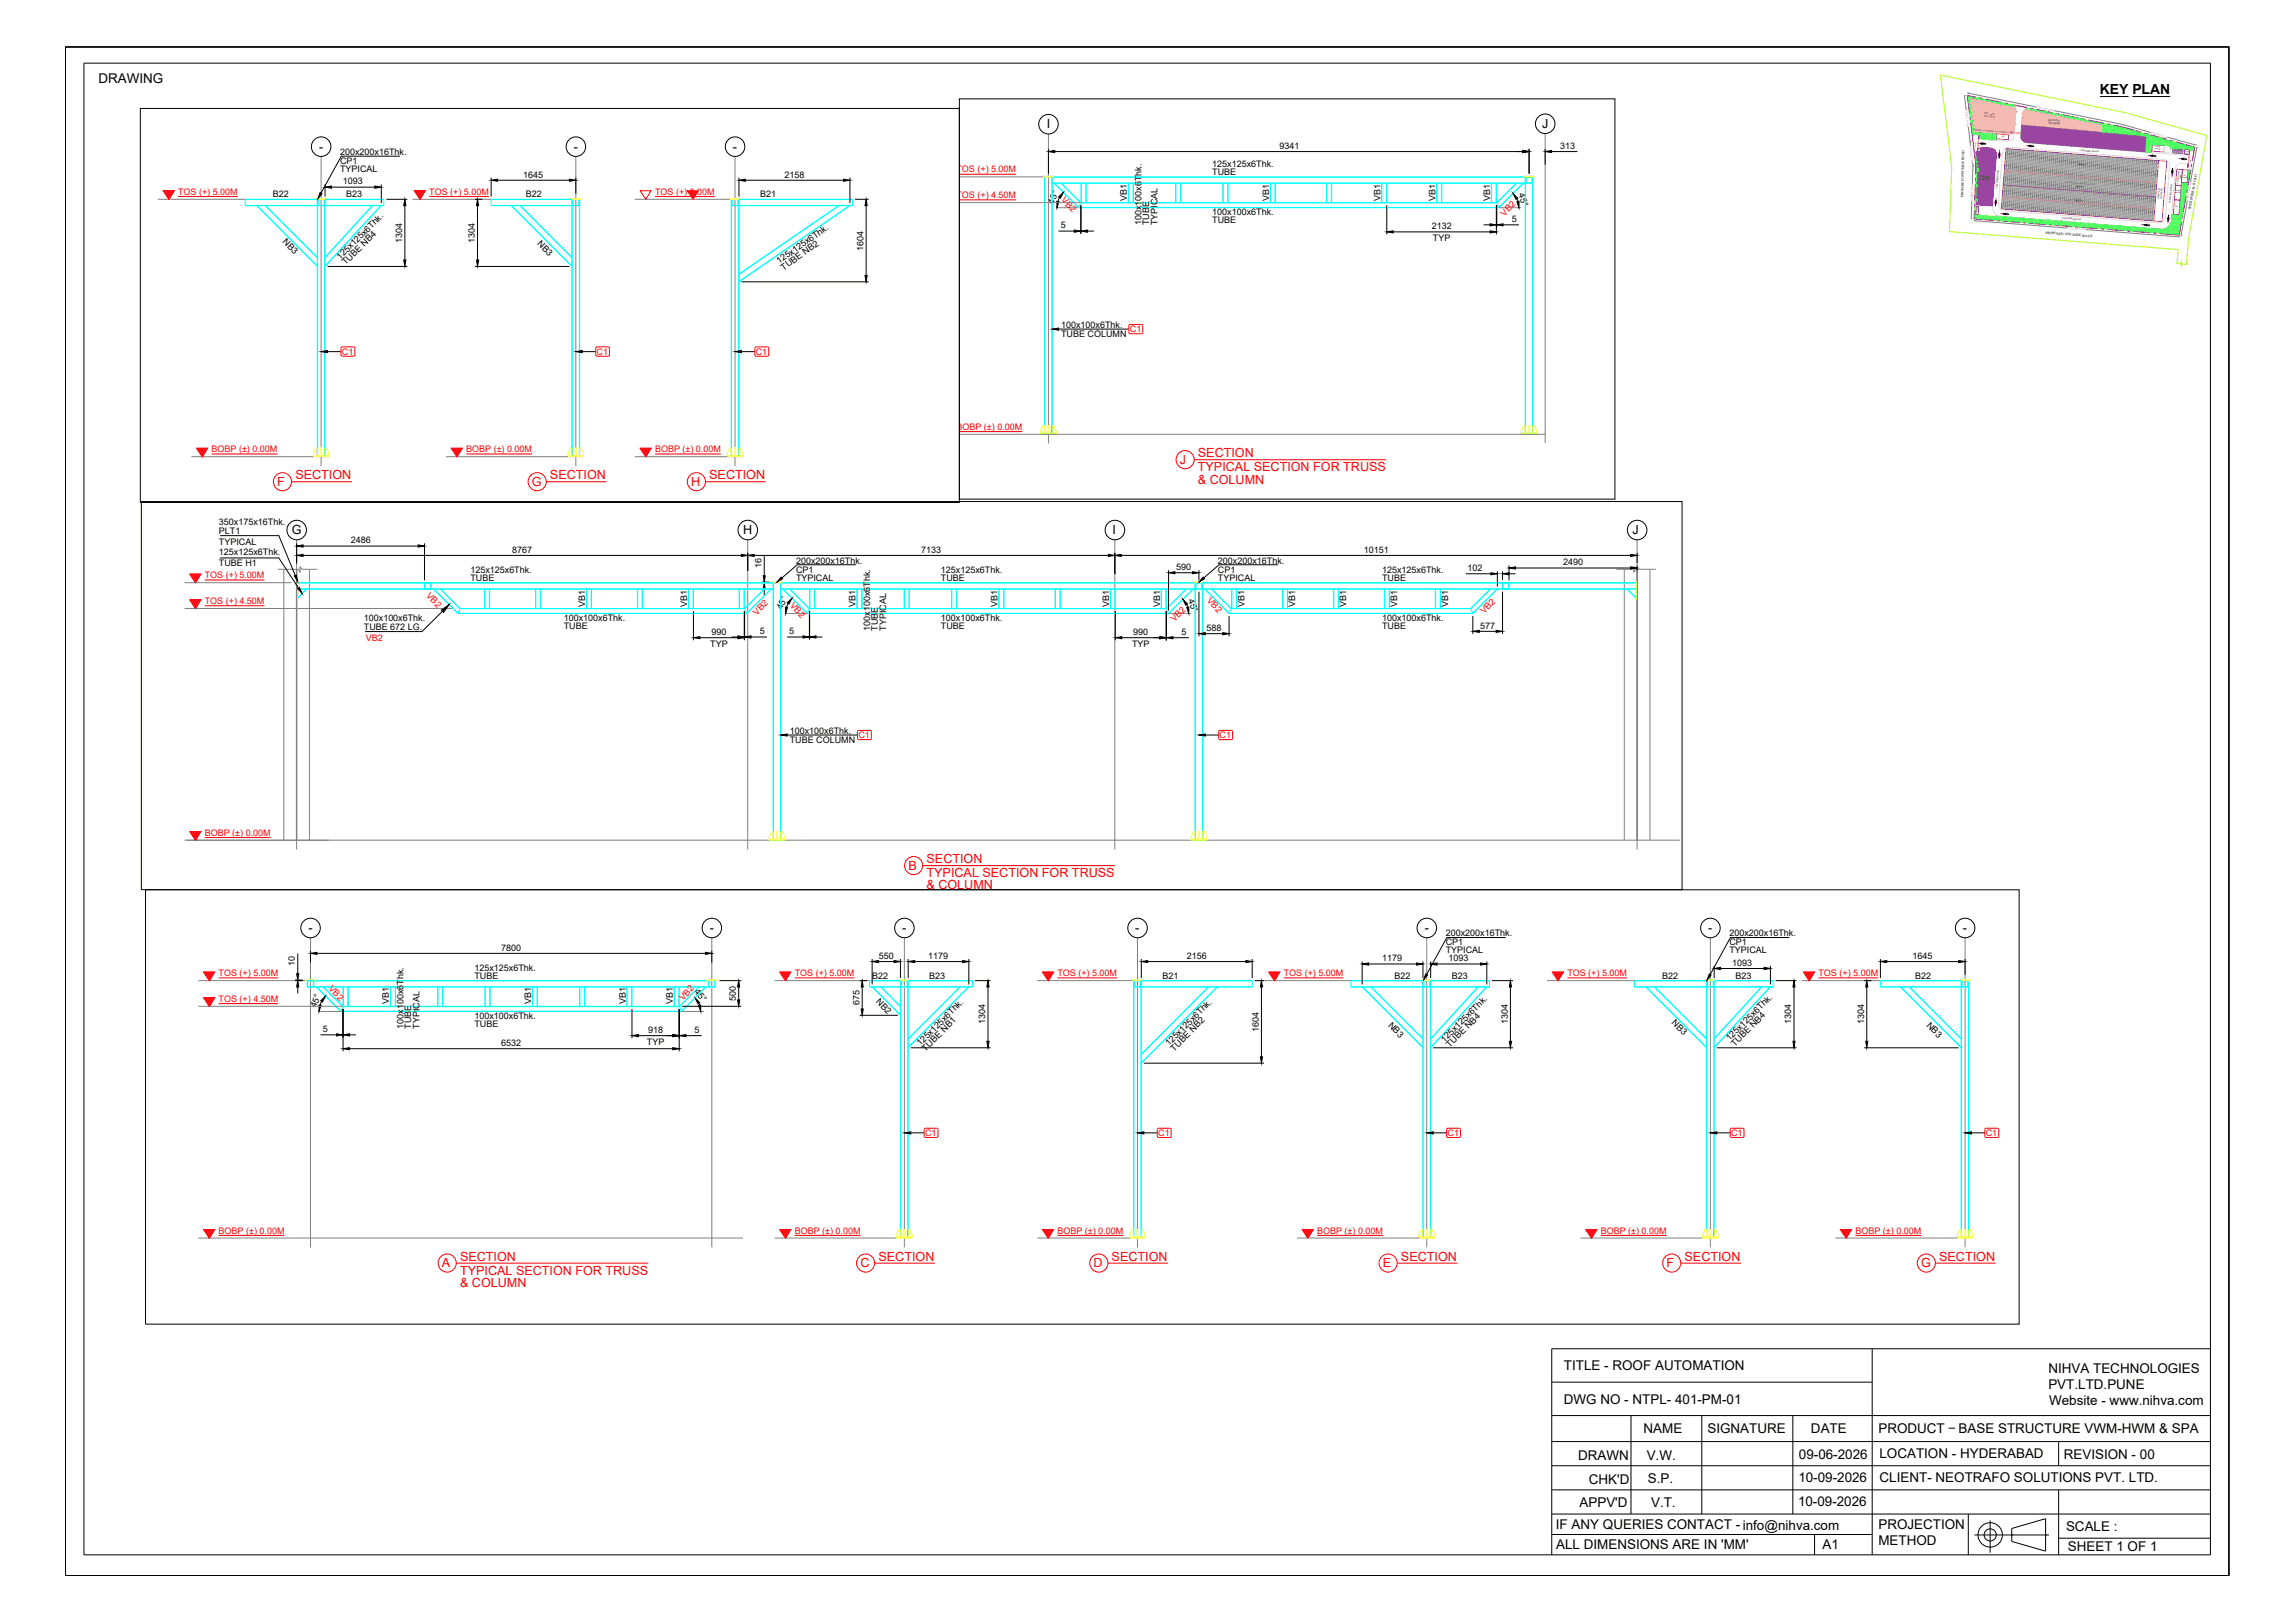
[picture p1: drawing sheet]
<svg xmlns="http://www.w3.org/2000/svg" width="841mm" height="594mm" viewBox="0 0 841 594" stroke-linecap="round" stroke-linejoin="round" font-family="sans-serif">
<defs><g id="words">
<text font-size="5.1" x="769.5" y="34.3">KEY PLAN</text>
<g font-size="4.9">
<text x="36.1" y="30.4">DRAWING</text>
<text x="573.1" y="502">TITLE - ROOF AUTOMATION</text>
<text x="750.6" y="502.9">NIHVA TECHNOLOGIES</text>
<text x="750.6" y="508.8">PVT.LTD.PUNE</text>
<text x="573.1" y="514.2">DWG NO - NTPL- 401-PM-01</text>
<text x="750.9" y="514.7">Website - www.nihva.com</text>
<text x="602.3" y="524.9">NAME</text>
<text x="625.7" y="524.9">SIGNATURE</text>
<text x="663.6" y="524.9">DATE</text>
<text x="688.4" y="524.9">PRODUCT</text>
<text x="717.7" y="524.9">BASE STRUCTURE VWM-HWM &amp; SPA</text>
<text x="688.7" y="533.9">LOCATION - HYDERABAD</text>
<text x="578.3" y="534.6">DRAWN</text>
<text x="603.4" y="534.8">V.W.</text>
<text x="659.2" y="534.3">09-06-2026</text>
<text x="756.3" y="534.6">REVISION - 00</text>
<text x="582.2" y="543.7">CHK'D</text>
<text x="603.9" y="543.1">S.P.</text>
<text x="659" y="542.9">10-09-2026</text>
<text x="688.8" y="542.8">CLIENT- NEOTRAFO SOLUTIONS PVT. LTD.</text>
<text x="578.8" y="552">APPV'D</text>
<text x="658.9" y="551.6">10-09-2026</text>
<text x="605.1" y="552">V.T.</text>
<text x="570.2" y="559.9">IF ANY QUERIES CONTACT - info@nihva.com</text>
<text x="688.4" y="560">PROJECTION</text>
<text x="757.1" y="560.9">SCALE :</text>
<text x="570.3" y="567.5">ALL DIMENSIONS ARE IN 'MM'</text>
<text x="667.9" y="567.3">A1</text>
<text x="688.4" y="565.9">METHOD</text>
<text x="757.8" y="568">SHEET 1 OF 1</text>
</g>
<g font-size="4.6">
<text x="383.6" y="47">I</text>
<text x="565.1" y="46.8">J</text>
<text x="116.9" y="55.3">-</text>
<text x="210.3" y="55.3">-</text>
<text x="268.6" y="55.3">-</text>
<text x="107" y="195.7">G</text>
<text x="272.4" y="195.7">H</text>
<text x="407.7" y="195.7">I</text>
<text x="598.2" y="195.7">J</text>
<text x="113" y="341.4">-</text>
<text x="260.1" y="341.4">-</text>
<text x="330.6" y="341.4">-</text>
<text x="416" y="341.4">-</text>
<text x="522.1" y="341.4">-</text>
<text x="626" y="341.4">-</text>
<text x="719.3" y="341.4">-</text>
</g>
<g font-size="4.6" fill="#f00">
<text x="439" y="167.5">SECTION</text>
<text x="432.4" y="169.9">J</text>
<text x="439" y="172.6">TYPICAL SECTION FOR TRUSS</text>
<text x="101.6" y="178">F</text>
<text x="108.2" y="175.6">SECTION</text>
<text x="194.9" y="178">G</text>
<text x="201.5" y="175.6">SECTION</text>
<text x="253.3" y="178">H</text>
<text x="259.9" y="175.6">SECTION</text>
<text x="439" y="177.1">&amp; COLUMN</text>
<text x="339.5" y="316.2">SECTION</text>
<text x="332.9" y="318.6">B</text>
<text x="339.5" y="321.2">TYPICAL SECTION FOR TRUSS</text>
<text x="339.5" y="325.8">&amp; COLUMN</text>
<text x="168.6" y="461.7">SECTION</text>
<text x="321.9" y="461.7">SECTION</text>
<text x="407.4" y="461.7">SECTION</text>
<text x="513.4" y="461.7">SECTION</text>
<text x="617.3" y="461.7">SECTION</text>
<text x="710.6" y="461.7">SECTION</text>
<text x="162" y="464.2">A</text>
<text x="168.6" y="466.8">TYPICAL SECTION FOR TRUSS</text>
<text x="315.3" y="464.2">C</text>
<text x="400.8" y="464.2">D</text>
<text x="506.8" y="464.2">E</text>
<text x="610.7" y="464.2">F</text>
<text x="704" y="464.2">G</text>
<text x="168.6" y="471.3">&amp; COLUMN</text>
</g>
<g font-size="3.3">
<text x="124.7" y="56.8">200x200x16Thk.</text>
<text x="468.8" y="54.5">9341</text>
<text x="571.8" y="54.5">313</text>
<text x="124.7" y="60">CP1</text>
<text x="124.7" y="63">TYPICAL</text>
<text x="191.7" y="65">1645</text>
<text x="287.5" y="65">2158</text>
<text x="444.2" y="61.3">125x125x6Thk.</text>
<text x="444.2" y="64.1">TUBE</text>
<text x="125.6" y="67.5">1093</text>
<text x="556.4" y="71.1" transform="rotate(71 556.4 71.1)">45°</text>
<text x="100" y="72.3">B22</text>
<text x="126.9" y="72.3">B23</text>
<text x="192.7" y="72.3">B22</text>
<text x="278.5" y="72.3">B21</text>
<text x="386.1" y="74.9" transform="rotate(-67 386.1 74.9)">45°</text>
<text x="412.9" y="73.5" transform="rotate(-90 412.9 73.5)">VB1</text>
<text x="465.1" y="73.5" transform="rotate(-90 465.1 73.5)">VB1</text>
<text x="505.9" y="73.5" transform="rotate(-90 505.9 73.5)">VB1</text>
<text x="526.1" y="73.5" transform="rotate(-90 526.1 73.5)">VB1</text>
<text x="546.1" y="73.5" transform="rotate(-90 546.1 73.5)">VB1</text>
<text x="388.7" y="83.7">5</text>
<text x="418.3" y="82.4" transform="rotate(-90 418.3 82.4)">100x100x6Thk.</text>
<text x="421.1" y="82.4" transform="rotate(-90 421.1 82.4)">TUBE</text>
<text x="424.2" y="82.4" transform="rotate(-90 424.2 82.4)">TYPICAL</text>
<text x="444.2" y="78.9">100x100x6Thk.</text>
<text x="444.2" y="81.6">TUBE</text>
<text x="524.7" y="83.9">2132</text>
<text x="554" y="81.4">5</text>
<text x="103.4" y="88.7" transform="rotate(46 103.4 88.7)">NB3</text>
<text x="147.3" y="89" transform="rotate(-90 147.3 89)">1304</text>
<text x="174" y="89" transform="rotate(-90 174 89)">1304</text>
<text x="196.7" y="89.5" transform="rotate(45 196.7 89.5)">NB3</text>
<text x="525.1" y="88.2">TYP</text>
<text x="124.7" y="95.2" transform="rotate(-45 124.7 95.2)">125x125x6Thk.</text>
<text x="316.4" y="91.9" transform="rotate(-90 316.4 91.9)">1604</text>
<text x="126.6" y="97.2" transform="rotate(-45 126.6 97.2)">TUBE NB4</text>
<text x="285.6" y="96.8" transform="rotate(-36 285.6 96.8)">125x125x6Thk.</text>
<text x="287.2" y="99.1" transform="rotate(-36 287.2 99.1)">TUBE NB2</text>
<text x="388.9" y="120.2">100x100x6Thk.</text>
<text x="388.9" y="123.3">TUBE COLUMN</text>
<text x="80.2" y="192.3">350x175x16Thk.</text>
<text x="80.2" y="195.6">PLT1</text>
<text x="80.2" y="199.6">TYPICAL</text>
<text x="80.2" y="203.3">125x125x6Thk.</text>
<text x="128.5" y="199">2486</text>
<text x="187.7" y="202.5">8767</text>
<text x="337.6" y="202.5">7133</text>
<text x="499.8" y="202.5">10151</text>
<text x="80.2" y="207.2">TUBE H1</text>
<text x="172.4" y="209.9">125x125x6Thk.</text>
<text x="279.1" y="207.9" transform="rotate(-90 279.1 207.9)">16</text>
<text x="291.7" y="206.4">200x200x16Thk.</text>
<text x="291.7" y="209.7">CP1</text>
<text x="344.8" y="209.9">125x125x6Thk.</text>
<text x="431" y="208.8">590</text>
<text x="446.3" y="206.4">200x200x16Thk.</text>
<text x="446.3" y="209.7">CP1</text>
<text x="506.5" y="209.9">125x125x6Thk.</text>
<text x="537.7" y="209.2">102</text>
<text x="572.8" y="207">2490</text>
<text x="172.4" y="212.7">TUBE</text>
<text x="291.7" y="212.7">TYPICAL</text>
<text x="344.8" y="212.7">TUBE</text>
<text x="446.3" y="212.7">TYPICAL</text>
<text x="506.5" y="212.7">TUBE</text>
<text x="435.4" y="219.8" transform="rotate(71 435.4 219.8)">45°</text>
<text x="133.3" y="227.5">100x100x6Thk.</text>
<text x="206.6" y="227.5">100x100x6Thk.</text>
<text x="214.5" y="222.2" transform="rotate(-90 214.5 222.2)">VB1</text>
<text x="251.8" y="222.2" transform="rotate(-90 251.8 222.2)">VB1</text>
<text x="286.7" y="223.5" transform="rotate(-67 286.7 223.5)">45°</text>
<text x="313.5" y="222.2" transform="rotate(-90 313.5 222.2)">VB1</text>
<text x="344.8" y="227.5">100x100x6Thk.</text>
<text x="365.6" y="222.2" transform="rotate(-90 365.6 222.2)">VB1</text>
<text x="406.4" y="222.2" transform="rotate(-90 406.4 222.2)">VB1</text>
<text x="425.1" y="222.2" transform="rotate(-90 425.1 222.2)">VB1</text>
<text x="456" y="222.2" transform="rotate(-90 456 222.2)">VB1</text>
<text x="474.7" y="222.2" transform="rotate(-90 474.7 222.2)">VB1</text>
<text x="493.3" y="222.2" transform="rotate(-90 493.3 222.2)">VB1</text>
<text x="506.5" y="227.5">100x100x6Thk.</text>
<text x="512" y="222.2" transform="rotate(-90 512 222.2)">VB1</text>
<text x="530.7" y="222.2" transform="rotate(-90 530.7 222.2)">VB1</text>
<text x="133.3" y="230.8">TUBE 672 LG.</text>
<text x="206.6" y="230.3">TUBE</text>
<text x="260.7" y="232.6">990</text>
<text x="278.4" y="232.3">5</text>
<text x="289.2" y="232.3">5</text>
<text x="318.9" y="231.1" transform="rotate(-90 318.9 231.1)">100x100x6Thk.</text>
<text x="321.6" y="231.1" transform="rotate(-90 321.6 231.1)">TUBE</text>
<text x="324.7" y="231.1" transform="rotate(-90 324.7 231.1)">TYPICAL</text>
<text x="344.8" y="230.3">TUBE</text>
<text x="415.3" y="232.6">990</text>
<text x="433" y="232.6">5</text>
<text x="442.2" y="231.1">588</text>
<text x="506.5" y="230.3">TUBE</text>
<text x="542.4" y="230.3">577</text>
<text x="260.3" y="236.9">TYP</text>
<text x="414.9" y="236.9">TYP</text>
<text x="289.4" y="268.9">100x100x6Thk.</text>
<text x="289.4" y="272">TUBE COLUMN</text>
<text x="529.8" y="343">200x200x16Thk.</text>
<text x="529.8" y="346.2">CP1</text>
<text x="633.8" y="343">200x200x16Thk.</text>
<text x="633.8" y="346.2">CP1</text>
<text x="108.1" y="353.7" transform="rotate(-90 108.1 353.7)">10</text>
<text x="183.7" y="348.2">7800</text>
<text x="322.1" y="351.2">550</text>
<text x="340.2" y="351.2">1179</text>
<text x="434.9" y="351.2">2156</text>
<text x="506.5" y="352.1">1179</text>
<text x="529.8" y="349.2">TYPICAL</text>
<text x="530.8" y="352.1">1093</text>
<text x="633.8" y="349.2">TYPICAL</text>
<text x="634.7" y="353.7">1093</text>
<text x="700.8" y="351.2">1645</text>
<text x="173.8" y="355.7">125x125x6Thk.</text>
<text x="173.8" y="358.5">TUBE</text>
<text x="319.6" y="358.5">B22</text>
<text x="340.6" y="358.5">B23</text>
<text x="426" y="358.5">B21</text>
<text x="511.1" y="358.5">B22</text>
<text x="532" y="358.5">B23</text>
<text x="609.1" y="358.5">B22</text>
<text x="636" y="358.5">B23</text>
<text x="701.8" y="358.5">B22</text>
<text x="254.3" y="363.4" transform="rotate(49 254.3 363.4)">45°</text>
<text x="115.7" y="369.3" transform="rotate(-68 115.7 369.3)">45°</text>
<text x="142.5" y="367.9" transform="rotate(-90 142.5 367.9)">VB1</text>
<text x="194.6" y="367.9" transform="rotate(-90 194.6 367.9)">VB1</text>
<text x="229.3" y="367.9" transform="rotate(-90 229.3 367.9)">VB1</text>
<text x="246.6" y="367.9" transform="rotate(-90 246.6 367.9)">VB1</text>
<text x="269.7" y="366.6" transform="rotate(-90 269.7 366.6)">500</text>
<text x="315" y="368.3" transform="rotate(-90 315 368.3)">675</text>
<text x="320.8" y="367" transform="rotate(46 320.8 367)">NB2</text>
<text x="147.9" y="376.8" transform="rotate(-90 147.9 376.8)">100x100x6Thk.</text>
<text x="150.7" y="376.8" transform="rotate(-90 150.7 376.8)">TUBE</text>
<text x="153.8" y="376.8" transform="rotate(-90 153.8 376.8)">TYPICAL</text>
<text x="173.8" y="373.3">100x100x6Thk.</text>
<text x="173.8" y="376">TUBE</text>
<text x="361" y="375.2" transform="rotate(-90 361 375.2)">1304</text>
<text x="508.5" y="375.6" transform="rotate(46 508.5 375.6)">NB3</text>
<text x="552.5" y="375.2" transform="rotate(-90 552.5 375.2)">1304</text>
<text x="612.5" y="374.8" transform="rotate(45 612.5 374.8)">NB3</text>
<text x="656.4" y="375.2" transform="rotate(-90 656.4 375.2)">1304</text>
<text x="683.1" y="375.2" transform="rotate(-90 683.1 375.2)">1304</text>
<text x="705.8" y="375.6" transform="rotate(46 705.8 375.6)">NB3</text>
<text x="118.3" y="378.1">5</text>
<text x="183.7" y="383.1">6532</text>
<text x="237.1" y="382.6">TYP</text>
<text x="237.5" y="378.3">918</text>
<text x="254.5" y="378.3">5</text>
<text x="337.3" y="383.2" transform="rotate(-45 337.3 383.2)">125x125x6Thk.</text>
<text x="428.4" y="383.2" transform="rotate(-45 428.4 383.2)">125x125x6Thk.</text>
<text x="461.3" y="378.1" transform="rotate(-90 461.3 378.1)">1604</text>
<text x="529.3" y="381.9" transform="rotate(-45 529.3 381.9)">125x125x6Thk.</text>
<text x="531.3" y="383.8" transform="rotate(-45 531.3 383.8)">TUBE NB4</text>
<text x="633.8" y="381.4" transform="rotate(-45 633.8 381.4)">125x125x6Thk.</text>
<text x="635.7" y="383.4" transform="rotate(-45 635.7 383.4)">TUBE NB4</text>
<text x="339.2" y="385.2" transform="rotate(-45 339.2 385.2)">TUBE NB1</text>
<text x="430.3" y="385.2" transform="rotate(-45 430.3 385.2)">TUBE NB2</text>
</g>
<g font-size="3.3" fill="#f00">
<text x="350.5" y="63.1">TOS (+) 5.00M</text>
<text x="65.3" y="71.3">TOS (+) 5.00M</text>
<text x="157.3" y="71.3">TOS (+) 5.00M</text>
<text x="240.1" y="71.3">TOS (+) 5.00M</text>
<text x="350.5" y="72.5">TOS (+) 4.50M</text>
<text x="388.7" y="73.3" transform="rotate(46 388.7 73.3)">VB2</text>
<text x="551.4" y="79.3" transform="rotate(-46 551.4 79.3)">VB2</text>
<text x="414" y="121.8">C1</text>
<text x="125.3" y="130">C1</text>
<text x="218.6" y="130">C1</text>
<text x="277" y="130">C1</text>
<text x="350.5" y="157.4">BOBP (±) 0.00M</text>
<text x="77.5" y="165.6">BOBP (±) 0.00M</text>
<text x="170.8" y="165.6">BOBP (±) 0.00M</text>
<text x="240.1" y="165.6">BOBP (±) 0.00M</text>
<text x="75" y="211.7">TOS (+) 5.00M</text>
<text x="75" y="221.2">TOS (+) 4.50M</text>
<text x="156" y="218.3" transform="rotate(46 156 218.3)">VB2</text>
<text x="289.3" y="222" transform="rotate(46 289.3 222)">VB2</text>
<text x="442.1" y="220.2" transform="rotate(46 442.1 220.2)">VB2</text>
<text x="277.4" y="225.4" transform="rotate(-46 277.4 225.4)">VB2</text>
<text x="430.4" y="227.9" transform="rotate(-46 430.4 227.9)">VB2</text>
<text x="543.9" y="225" transform="rotate(-46 543.9 225)">VB2</text>
<text x="134" y="234.7">VB2</text>
<text x="314.6" y="270.4">C1</text>
<text x="446.9" y="270.4">C1</text>
<text x="75" y="306">BOBP (±) 0.00M</text>
<text x="80.1" y="357.5">TOS (+) 5.00M</text>
<text x="291.2" y="357.5">TOS (+) 5.00M</text>
<text x="387.5" y="357.5">TOS (+) 5.00M</text>
<text x="470.4" y="357.5">TOS (+) 5.00M</text>
<text x="574.4" y="357.5">TOS (+) 5.00M</text>
<text x="666.4" y="357.5">TOS (+) 5.00M</text>
<text x="120.2" y="362.2" transform="rotate(46 120.2 362.2)">VB2</text>
<text x="80.1" y="366.9">TOS (+) 4.50M</text>
<text x="250.3" y="366.7" transform="rotate(-47 250.3 366.7)">VB2</text>
<text x="339" y="416.2">C1</text>
<text x="424.5" y="416.2">C1</text>
<text x="530.5" y="416.2">C1</text>
<text x="634.4" y="416.2">C1</text>
<text x="727.7" y="416.2">C1</text>
<text x="80.1" y="451.8">BOBP (±) 0.00M</text>
<text x="291.2" y="451.8">BOBP (±) 0.00M</text>
<text x="387.5" y="451.8">BOBP (±) 0.00M</text>
<text x="482.7" y="451.8">BOBP (±) 0.00M</text>
<text x="586.6" y="451.8">BOBP (±) 0.00M</text>
<text x="679.9" y="451.8">BOBP (±) 0.00M</text>
</g>
<text font-size="2.6" x="713" y="524.2">-</text>
<g font-size="1.3" fill="#f0f">
<text x="720.1" y="40.3" transform="rotate(83 720.1 40.3)">56972.14 m</text>
<text x="746.1" y="39.6" transform="rotate(11 746.1 39.6)">196110.40m</text>
<text x="721.7" y="53.3" transform="rotate(83 721.7 53.3)">31184.27 m</text>
<text x="788.1" y="49" transform="rotate(16 788.1 49)">93499.55 m</text>
<text x="723" y="73.6" transform="rotate(-88 723 73.6)">65680.30 m</text>
<text x="801.9" y="73.7" transform="rotate(-80 801.9 73.7)">110689.64 m</text>
<text x="757.5" y="84" transform="rotate(4 757.5 84)">255228.95 m</text>
</g>
<g font-size="1.3">
<text x="719.6" y="72.2" transform="rotate(-89 719.6 72.2)">PROPOSED 30M WIDE ROAD</text>
<text x="802.8" y="76.7" transform="rotate(-79 802.8 76.7)">PHERIPHERAL ROAD</text>
<text x="749.5" y="85.6" transform="rotate(4 749.5 85.6)">PROPOSED 18M WIDE ROAD</text>
</g>
<g font-size=".9">
<text x="750.6" y="44.3" transform="rotate(5 750.6 44.3)">TOT LOT 2</text>
<text x="750.6" y="45.2" transform="rotate(4 750.6 45.2)">1482 SQ.M</text>
<text x="762.1" y="55.3" transform="rotate(4 762.1 55.3)">7.2M WIDE ROAD</text>
<text x="725.4" y="65.8" transform="rotate(4 725.4 65.8)">1534 sq.m</text>
<text x="725.5" y="64.9" transform="rotate(5 725.5 64.9)">PARKING</text>
<text x="761.7" y="60.6" transform="rotate(5 761.7 60.6)">BAY 3</text>
<text x="732" y="69.3" transform="rotate(-86 732 69.3)">7.2M WIDE ROAD</text>
<text x="756.9" y="67" transform="rotate(4 756.9 67)">FACTORY(G+MEZZANINE)</text>
<text x="761" y="68.5" transform="rotate(5 761 68.5)">BAY 2</text>
<text x="760.5" y="73.5" transform="rotate(5 760.5 73.5)">BAY 1</text>
<text x="791.3" y="72.9" transform="rotate(-86 791.3 72.9)">OFFICE &amp;</text>
<text x="792.3" y="73" transform="rotate(-86 792.3 73)">CANTEEN</text>
<text x="795.5" y="74.5" transform="rotate(-86 795.5 74.5)">7.2M WIDE ROAD</text>
<text x="755.5" y="80.1" transform="rotate(4 755.5 80.1)">7.2M WIDE ROAD</text>
</g>
<g font-size=".7">
<text x="733.5" y="50.3" transform="rotate(4 733.5 50.3)">STP</text>
<text x="789.9" y="53.9" transform="rotate(4 789.9 53.9)">PUMP</text>
<text x="789.7" y="54.7" transform="rotate(5 789.7 54.7)">ROOM</text>
<text x="799.9" y="55.6" transform="rotate(5 799.9 55.6)">SECURITY</text>
<text x="800.2" y="56.3" transform="rotate(5 800.2 56.3)">ROOM 1</text>
<text x="799.2" y="65.7" transform="rotate(-85 799.2 65.7)">YARD</text>
<text x="799.8" y="65.2" transform="rotate(4 799.8 65.2)">YARD</text>
<text x="800.2" y="64.5" transform="rotate(5 800.2 64.5)">HT</text>
<text x="797.1" y="69.8" transform="rotate(5 797.1 69.8)">PANEL</text>
<text x="797.1" y="70.6" transform="rotate(5 797.1 70.6)">ROOM</text>
<text x="798.3" y="67.2" transform="rotate(-85 798.3 67.2)">TRANSFORMER</text>
<text x="797.2" y="75.9" transform="rotate(5 797.2 75.9)">DG</text>
</g>
<g font-size=".5">
<text x="724.1" y="53.7" transform="rotate(-84 724.1 53.7)">ENTRY</text>
<text x="802.9" y="59.8" transform="rotate(-86 802.9 59.8)">ENTRY</text>
<text x="724.6" y="79" transform="rotate(-85 724.6 79)">OIL STORAGE</text>
</g>
<g font-size=".3">
<text x="724.6" y="54.7" transform="rotate(4 724.6 54.7)">SECURITY</text>
<text x="724.8" y="55.1" transform="rotate(5 724.8 55.1)">ROOM 2</text>
</g>
</g></defs>
<!-- layer: 0 -->
<g fill="none" stroke="#808080" stroke-width=".37">
<path d="M117.7 57.3v113.4M211 57.3v113.4M269.4 57.3v113.4M384.2 49.1v113.3M566.2 49v113.3M57.9 73h32M151.2 73h28.8M232.6 73h34.9M351.6 64.8h30.7M351.6 74.2h44.5M387.1 76.1h8.2M549.3 76.1h8.1"/>
<path d="M351.6 159.1h214.6M70.1 167.3h44.8M163.4 167.3h44.8M232.6 167.3h33.9M108.7 197.8v113.3M274 197.8v113.3M408.5 197.8v113.3M599.9 197.8v113.3M67.6 213.4h39.2M101.9 208.5h7.4l.7 .9v-1.8l.6 .9h5.8M104 208.5v99.2M108.8 208.5v99.2"/>
<path d="M113.4 208.5v99.2M592.3 208.5h5.7l.7-.9v1.8l.7-.9h7.4M595.2 208.5v99.2M600 208.5v99.2M604.6 208.5v99.2M67.6 222.9h98.5M287.6 224.7h8.2M428.3 224.7h8.1M67.6 307.7h548M72.7 359.2h39.2M113.8 343.5v113.4M260.8 343.5v113.4"/>
<path d="M283.8 359.2h34.9M331.4 343.5v113.4M380.1 359.2h34.8M416.8 343.5v113.4M461.5 359.2h33.5M522.8 343.5v113.4M566.9 359.2h32.1M626.8 343.5v113.4M660.3 359.2h28.8M720.1 343.5v113.4M72.7 368.6h52.9M116.7 370.5h8.2"/>
<path d="M249.8 370.5h8.2M72.7 453.4h199.5M283.8 453.4h44.8M380.1 453.4h33.9M475.3 453.4h44.7M579.2 453.4h44.7M672.5 453.4h44.8"/>
</g>
<!-- layer: SALT COLUMN -->
<g fill="none" stroke="#0ff" stroke-width=".37">
<path d="M89.9 73.1h26.4M89.9 75.2h26.4M94.1 75.3l22.2 22.3M94.2 75.3l22.1 22.1M97.2 75.3l19.1 19.1M97.4 75.3l18.9 18.9M116.3 75.3h-26.4v-2.3h26.4v93.9M116.4 73v93.9M116.5 73h2.4v2.3h-2.4zM116.6 73.1h2.2v2.1h-2.2zM119 73v93.9M119.1 75.3h21.6v-2.3h-21.6v93.9"/>
<path d="M119.1 73.1h21.6M119.1 75.2h21.6M136.4 75.3l-17.3 18.9M136.6 75.3l-17.5 19.1M139.6 75.3l-20.5 22.1M139.7 75.3l-20.6 22.3M180 73.1h29.6M180 75.2h29.6M187.4 75.3l22.2 22.3M187.5 75.3l22.1 22.1M190.5 75.3l19.1 19.1M190.7 75.3l18.9 18.9"/>
<path d="M209.6 75.3h-29.6v-2.3h29.6v93.9M209.7 73v93.9M209.8 73h2.4v2.3h-2.4zM210 73.1h2.1v2.1h-2.1zM212.3 73v93.9M212.4 73v93.9M268 73v93.9M268.2 73h2.3v2.3h-2.3zM268.3 73.1h2.1v2.1h-2.1zM270.7 73v93.9M270.8 75.3h41.6v-2.3h-41.6v93.9M270.8 73.1h41.6"/>
<path d="M270.8 75.2h41.6M307.3 75.3l-36.5 25.1M307.5 75.3l-36.7 25.2M311.3 75.3l-40.5 27.8M311.5 75.3l-40.7 27.9M382.8 64.8v93.9M382.9 64.8v93.9M385.5 64.8v93.9M385.6 64.9h173.3M385.6 67.2h173.3M385.6 67h173.3M386.3 67.2l9 8.9"/>
<path d="M386.4 67.2l8.9 8.8h153.9l8.9-8.8M388.8 67.2l7.2 7.1h152.5l7.2-7.1M389 67.2l7.1 7M395.3 76.1h154M396.1 74.2h152.4M396.1 74.2l-.8 1.9M396.1 67.2v7M396.3 67.2v7M397.9 67.2v7M398 67.2v7M413.5 67.2v7M413.6 67.2v7"/>
<path d="M415.2 67.2v7M415.4 67.2v7M430.8 67.2v7M430.9 67.2v7M432.6 67.2v7M432.7 67.2v7M448.1 67.2v7M448.3 67.2v7M449.9 67.2v7M450 67.2v7M465.5 67.2v7M465.6 67.2v7"/>
<path d="M467.2 67.2v7M467.3 67.2v7M486.1 67.2v7M486.2 67.2v7M487.9 67.2v7M488 67.2v7M506.3 67.2v7M506.4 67.2v7M508.1 67.2v7M508.2 67.2v7M526.4 67.2v7M526.6 67.2v7"/>
<path d="M528.2 67.2v7M528.3 67.2v7M546.5 67.2v7M546.6 67.2v7M548.3 67.2v7M548.4 67.2v7M548.5 74.2l.8 1.9M555.6 67.2l-7.1 7M558.2 67.2l-8.9 8.9M558.9 64.8v93.9M559 64.8v93.9M559.2 64.8h2.3v2.4h-2.3z"/>
<path d="M559.2 64.8h-173.6v93.9M559.3 64.9h2.1v2.1h-2.1zM561.6 64.8v93.9M561.7 64.8v93.9M109.1 213.4h174.2v94M109.1 213.5h174.2M109.1 215.8h174.2M109.1 215.7h174.2M112.3 215.8l-3.2 3.2M112.4 215.8l-3.3 3.3M155.6 213.4h2.3v2.4h-2.3zM155.7 213.5h2.1v2.2h-2.1z"/>
<path d="M158.9 215.8l8.9 8.9M159 215.8l8.9 8.8h105.7l8.9-8.8M161.4 215.8l7.2 7.1M161.5 215.8l7.1 7.1M177.6 215.8v7.1M177.7 215.8v7.1M179.3 215.8v7.1M179.4 215.8v7.1M196.2 215.8v7.1M196.3 215.8v7.1M198 215.8v7.1M198.1 215.8v7.1"/>
<path d="M214.9 215.8v7.1M215 215.8v7.1M216.6 215.8v7.1M216.8 215.8v7.1M233.6 215.8v7.1M233.7 215.8v7.1M235.3 215.8v7.1M235.4 215.8v7.1M252.3 215.8v7.1M254 215.8v7.1M254.1 215.8v7.1M270.9 215.8v7.1"/>
<path d="M271 215.8v7.1M272.7 215.8v7.1M272.8 215.8v7.1M279.9 215.8l-7 7.1 .8 1.8M280.1 215.8l-7.2 7.1h-104.3M282.6 215.8l-8.9 8.9M283.4 213.4v94M286 213.4v94M286.2 213.5h151.7M286.2 215.8h151.7M286.2 215.7h151.7M286.9 215.8l8.9 8.9"/>
<path d="M287 215.8l8.9 8.8h132.3l8.9-8.8M289.4 215.8l7.1 7.1h131M289.5 215.8l7.1 7.1-.8 1.8M296.7 215.8v7.1M298.5 215.8v7.1M298.6 215.8v7.1M314 215.8v7.1M314.1 215.8v7.1M315.8 215.8v7.1M315.9 215.8v7.1M331.3 215.8v7.1M331.5 215.8v7.1"/>
<path d="M333.1 215.8v7.1M333.2 215.8v7.1M348.7 215.8v7.1M348.8 215.8v7.1M350.5 215.8v7.1M366 215.8v7.1M366.1 215.8v7.1M367.8 215.8v7.1M367.9 215.8v7.1M386.7 215.8v7.1M386.8 215.8v7.1M388.4 215.8v7.1"/>
<path d="M388.6 215.8v7.1M406.9 215.8v7.1M408.6 215.8v7.1M408.7 215.8v7.1M425.5 215.8v7.1M425.6 215.8v7.1M427.3 215.8v7.1M427.4 215.8v7.1M434.5 215.8l-7 7.1M434.7 215.8l-7.2 7.1M437.2 215.8l-8.9 8.9M437.9 213.4v94"/>
<path d="M438.1 213.4v94M438.2 213.4h2.3v2.4h-2.3zM438.2 213.4h-152v94M438.3 213.5h2.1v2.2h-2.1zM440.5 213.4h159.1M440.6 213.4v94M440.8 213.5h158.8M440.8 215.8h158.8M440.8 215.7h158.8M440.8 213.4v94M441.5 215.8l8.9 8.9M441.6 215.8l8.9 8.8h89.2l8.8-8.8"/>
<path d="M444 215.8l7.2 7.1M444.1 215.8l7.1 7.1M451.3 215.8v7.1M451.4 215.8v7.1M453.1 215.8v7.1M453.2 215.8v7.1M470 215.8v7.1M470.1 215.8v7.1M471.7 215.8v7.1M471.8 215.8v7.1M488.6 215.8v7.1M488.8 215.8v7.1"/>
<path d="M490.4 215.8v7.1M490.5 215.8v7.1M507.3 215.8v7.1M507.4 215.8v7.1M509.1 215.8v7.1M509.2 215.8v7.1M526 215.8v7.1M526.1 215.8v7.1M527.8 215.8v7.1M527.9 215.8v7.1M546 215.8l-7 7.1 .7 1.8M546.2 215.8l-7.2 7.1h-87.8"/>
<path d="M548.7 215.8l-9 8.9M550.6 213.4h2.4v2.4h-2.4zM550.7 213.5h2.2v2.2h-2.2zM596.2 215.8l3.4 3.3M596.4 215.8l3.2 3.2M167.8 224.7h105.9M168.6 222.9l-.8 1.8M295.8 224.7h132.5M427.5 222.9l.8 1.8M450.4 224.7h89.3M451.2 222.9l-.8 1.8M112.6 359.2h2.4v2.3h-2.4z"/>
<path d="M112.7 359.3h2.1v2.1h-2.1zM115 359.2h144.7M115 359.3h144.7M259.7 359.2h2.3v2.3h-2.3zM259.8 359.3h2.1v2.1h-2.1zM318.7 359.3h11.3M330.1 359.2v93.9M330.2 359.2h2.4v2.3h-2.4zM330.3 359.3h2.2v2.1h-2.2zM332.7 359.2v93.9M332.8 359.3h23.6M415.4 359.2v93.9"/>
<path d="M415.5 359.2v93.9M415.7 359.2h2.3v2.3h-2.3zM415.8 359.3h2.1v2.1h-2.1zM418.1 359.2v93.9M418.2 359.3h40.7M495 359.3h26.4M521.5 359.2v93.9M521.7 359.2h2.3v2.3h-2.3zM521.8 359.3h2.1v2.1h-2.1zM524.2 359.2v93.9M524.3 359.3h21.5M599 359.3h26.4"/>
<path d="M625.5 359.2v93.9M625.6 359.2h2.4v2.3h-2.4zM625.7 359.3h2.1v2.1h-2.1zM628.1 359.2v93.9M628.2 359.3h21.6M689.1 359.3h29.6M718.8 359.2v93.9M718.9 359.2h2.4v2.3h-2.4zM719 359.3h2.2v2.1h-2.2zM721.4 359.2v93.9M721.5 359.2v93.9M115 361.5h144.7"/>
<path d="M115 361.4h144.7M115.9 361.5l9 9M116.1 361.5l8.8 8.8h124.9l8.8-8.8M118.4 361.5l7.2 7.2h123.4l7.2-7.2M118.6 361.5l7 7.1M124.9 370.5h124.9M125.6 368.6h123.4M125.6 368.6l-.7 1.9M125.7 361.5v7.1M125.8 361.5v7.1M127.5 361.5v7.1M127.6 361.5v7.1"/>
<path d="M143.1 361.5v7.1M143.2 361.5v7.1M144.9 361.5v7.1M160.4 361.5v7.1M160.5 361.5v7.1M162.2 361.5v7.1M162.3 361.5v7.1M177.7 361.5v7.1M177.8 361.5v7.1M179.5 361.5v7.1M179.6 361.5v7.1M195.1 361.5v7.1"/>
<path d="M195.2 361.5v7.1M196.8 361.5v7.1M212.4 361.5v7.1M212.5 361.5v7.1M214.2 361.5v7.1M214.3 361.5v7.1M229.7 361.5v7.1M231.5 361.5v7.1M231.6 361.5v7.1M247 361.5v7.1M248.8 361.5v7.1M248.9 361.5v7.1"/>
<path d="M249 368.6l.8 1.9M256.1 361.5l-7.1 7.1M258.7 361.5l-8.9 9M318.7 361.4h11.3M319.6 361.5l10.4 10.4M319.8 361.5l10.2 10.2M322.8 361.5l7.2 7.2M322.9 361.5l7.1 7.1M330 361.5h-11.3v-2.3h11.3v93.9M332.8 361.5h23.6v-2.3h-23.6v93.9M332.8 361.4h23.6M351.7 361.5l-18.9 18.9"/>
<path d="M351.9 361.5l-19.1 19.1M354.9 361.5l-22.1 22.1M355 361.5l-22.2 22.3M418.2 361.5h40.7v-2.3h-40.7v93.9M418.2 361.4h40.7M442.8 361.5l-24.6 24.6M443 361.5l-24.8 24.7M446 361.5l-27.8 27.8M446.1 361.5l-27.9 27.9M495 361.4h26.4M499.2 361.5l22.2 22.3M499.3 361.5l22.1 22.1"/>
<path d="M502.4 361.5l19 19.1M502.5 361.5l18.9 18.9M521.4 361.5h-26.4v-2.3h26.4v93.9M524.3 361.5h21.5v-2.3h-21.5v93.9M524.3 361.4h21.5M541.6 361.5l-17.3 18.9M541.7 361.5l-17.4 19.1M544.7 361.5l-20.4 22.1M544.9 361.5l-20.6 22.3M599 361.4h26.4M603.1 361.5l22.3 22.3M603.3 361.5l22.1 22.1"/>
<path d="M606.3 361.5l19.1 19.1M606.5 361.5l18.9 18.9M625.4 361.5h-26.4v-2.3h26.4v93.9M628.2 361.5h21.6v-2.3h-21.6v93.9M628.2 361.4h21.6M645.4 361.5l-17.2 18.9M645.6 361.5l-17.4 19.1M648.6 361.5l-20.4 22.1M648.8 361.5l-20.6 22.3M689.1 361.4h29.6M696.5 361.5l22.2 22.3M696.6 361.5l22.1 22.1"/>
<path d="M699.6 361.5l19.1 19.1M699.8 361.5l18.9 18.9M718.7 361.5h-29.6v-2.3h29.6v93.9"/>
</g>
<!-- layer: 0 -->
<g fill="none" stroke="#000" stroke-width=".37">
<path d="M24 17.2h792.8v559.9h-792.8zM30.8 23.1h779.2v546.4h-779.2zM51.4 39.7h300.2v144.3h-300.2zM351.6 36.2h240.2v146.6h-240.2zM146.6 57.2h-21.5l-7.5 13.5M384.2 54.5v9.1M386.5 55.5h171.5M560.4 54.5v9.1M566.2 54.5v5.8M568.6 55.5h9.4M119.1 67.6v4.4M121.5 68.6h15.9"/>
<path d="M139.7 67.6v6.8M141.6 73h7.7M148.4 75.3v19.9M174.1 73h2.7M175 75.3v19.9M180 65.1v6.9M182.4 66h26.2M211 65.1v5.8M270.8 65.1v6.9M273.1 66h36M311.5 65.1v9.3M313.3 73h5"/>
<path d="M317.4 75.3v25.6M388.3 72.4l-.6 1.3M396.1 75.2v10.4M508.2 75.2v10.7M548.4 75.2v10.7M548.5 75.2v8.1M555.9 72.8l.4 .9M120 97.6h29.3M174.1 97.6h34.5M387.9 84.6h5.8M398.5 84.6h2.3M510.5 84.9h35.5"/>
<path d="M543.7 82.4h2.3M550.8 82.4h5.8M271.7 103.2h46.6M120 128.8h5M213.4 128.8h4.9M271.7 128.8h4.9M388 120.5h25.7M51.8 183.7h564.6v142.2h-564.6zM80.6 196.2h21.6l6 14.5M108.7 199v7.4M111.1 200h42.1M155.6 199v13.6"/>
<path d="M80.6 204.4h21.6l7.2 11M111.1 203.4h160.6M274 202.5v6.6M276.4 203.4h129.8M279.1 213.4h2.8M279.1 213.2h2.8M280.1 203.5v7.4M280.1 215.8v2.3M313.6 206.9h-21.5l-5.6 4.8M408.5 202.5v7.8M410.9 203.4h186.7M428.2 208.8v14.9"/>
<path d="M430.6 209.8h6.4M439.4 208.8v3.8M439.4 216.7v16.4M468.3 206.9h-21.6l-5.6 4.8M537.2 210.2h9.1M548.7 209.2v5.6M550.6 209.2v3.3M550.6 216.7v15.5M553 207.1v5.5M553 210.2h2.4M555.4 208h42.2M599.9 202.5v3.7"/>
<path d="M599.9 207.1v1.9M162.2 223.9l-7.6 7.4h-20.8M254.1 223.8v10.7M256.5 233.6h13.9M268.1 233.3h2.3M272.8 223.8v10.7M272.9 223.8v10.4M275.2 233.3h5.8M288.4 233.3h5.8M288.8 221l-.6 1.4M296.6 223.8v10.4M296.7 223.8v10.4"/>
<path d="M299 233.3h2.4M408.7 223.8v10.7M411.1 233.6h13.9M427.4 223.8v10.7M427.5 223.8v10.7M429.8 233.6h5.8M434.9 221.4l.4 1M441.7 232.1h6.4M450.4 225.7v7.4M539.7 225.7v6.5M542.1 231.2h6.2M288.5 269.2h25.7"/>
<path d="M441.7 269.2h4.9M53.3 325.9h686.6v159.1h-686.6zM108.1 359.2h2.8M108.1 359h2.8M109.1 349.2v7.4M113.8 348.2v4.4M116.1 349.2h142.4M260.8 348.2v4.4M263.7 359.2h7.9M315 359.2h2.7M319.6 351.3v9.3M322 352.2h5.6"/>
<path d="M330 351.3v6.9M332.8 351.3v6.9M335.2 352.2h17.5M355 351.3v9.3M357.3 359.2h5.7M418.2 351.3v6.9M420.6 352.2h36M458.9 351.3v6.9M459.9 359.2h3.3M499.2 352.1v8.5M501.6 353.1h17.5M521.4 352.1v6.1"/>
<path d="M524.3 352.1v6.1M526.6 353.1h15.9M544.9 352.1v8.5M546.8 359.2h7.7M551.8 343.4h-21.6l-7.4 13.5M628.2 353.8v4.4M630.5 354.7h16M648.8 353.8v6.8M650.7 359.2h7.7M655.7 343.4h-21.6l-7.4 13.5M683.2 359.2h2.7M689.1 351.3v6.9"/>
<path d="M691.4 352.2h26.3M720.1 351.3v5.8M109.1 361.5v2.4M117.5 379h5.8M117.9 366.7l-.6 1.4M125.6 369.5v10.5M125.7 369.5v15.5M128.1 379h2.4M231.6 369.5v10.8M234 379.3h12.5M248.9 369.5v15.5M249 369.5v10.8"/>
<path d="M250 368.6h21.6M251.4 379.3h5.8M256.1 367.4l.3 .7M270.7 361.5v4.7M315 371.9h14M316 361.5v8M362.1 361.5v19.9M462.3 361.5v25.6M553.5 361.5v19.9M657.4 361.5v19.9M684.1 361.5v19.9M128.1 384.1h118.4"/>
<path d="M333.7 383.8h29.3M419.2 389.4h44M525.2 383.8h29.3M629.1 383.8h29.3M683.2 383.8h34.5M333.7 414.9h5M419.2 414.9h4.9M525.2 414.9h4.9M629.1 414.9h5M722.4 414.9h5M686.1 494v75.5M810 494h-241.4v75.5"/>
<path d="M568.6 518.5h241.4M568.6 506.2h117.5M597.7 518.5v36M623.6 518.5v36M657 518.5v36M568.6 536.8h241.4M568.6 528h241.4M754.4 528v8.8M568.6 545.7h241.4M568.6 554.5h241.4M721.3 554.5v15M754.4 545.7v23.8"/>
<path d="M568.6 562h117.5M665 562v7.5M737.2 562.2h.1M749.6 562.2h.1M754.2 563.4h55.8"/>
<circle cx="117.7" cy="53.7" r="3.6"/>
<circle cx="211" cy="53.7" r="3.6"/>
<circle cx="269.4" cy="53.7" r="3.6"/>
<circle cx="384.2" cy="45.5" r="3.6"/>
<circle cx="566.3" cy="45.3" r="3.6"/>
<circle cx="108.7" cy="194.1" r="3.6"/>
<circle cx="274" cy="194.1" r="3.6"/>
<circle cx="408.6" cy="194.1" r="3.6"/>
<circle cx="600" cy="194.1" r="3.6"/>
<circle cx="113.8" cy="339.9" r="3.6"/>
<circle cx="260.9" cy="339.9" r="3.6"/>
<circle cx="331.4" cy="339.9" r="3.6"/>
<circle cx="416.9" cy="339.9" r="3.6"/>
<circle cx="522.9" cy="339.9" r="3.6"/>
<circle cx="626.8" cy="339.9" r="3.6"/>
<circle cx="720.1" cy="339.9" r="3.6"/>
</g>
<g fill="#000" stroke="#000" stroke-width=".37">
<path d="M384.2 55.5l2.3-.4v.8zM558 55.1l2.4 .4-2.4 .4zM566.2 55.5l2.4-.4v.8zM117.3 70.5l.7 .4-1.5 1.9zM119.1 68.6l2.4-.5v.8zM137.4 68.1l2.3 .5-2.3 .3zM148.4 73l.3 2.3h-.8zM175 73l.4 2.3h-.8zM180 66l2.4-.4v.8zM208.6 65.6l2.4 .4-2.4 .4zM270.8 66l2.3-.4v.8zM309.1 65.6l2.4 .4-2.4 .4z"/>
<path d="M317.4 73l.4 2.3h-.8zM387.9 72.2l1.8-1.7-1.1 2.1zM387.3 73.7l.8 .1-.8 2.3zM554.5 70.9l1.7 1.7-.7 .4zM555.9 73.8l.8-.1-.1 2.4zM147.9 95.2h.8l-.3 2.4zM174.6 95.2h.8l-.4 2.4zM393.7 84.3l2.4 .3-2.4 .5zM396.1 84.6l2.4-.3v.8zM508.2 84.9l2.3-.3v.7zM546 82l2.4 .4-2.4 .3zM546 84.6l2.4 .3-2.4 .4z"/>
<path d="M548.5 82.4l2.3-.4v.7zM317 100.9h.8l-.4 2.3zM117.7 128.8l2.3-.4v.8zM211 128.8l2.4-.4v.8zM269.4 128.8l2.3-.4v.8zM385.6 120.5l2.4-.3v.8zM108.7 200l2.4-.4v.8zM153.2 199.6l2.4 .4-2.4 .4zM107.9 210.9l.7-.3 .5 2.4zM109.1 215.6l.6-.4 1 2.2zM108.7 203.4l2.4-.4v.8zM271.7 203l2.3 .4-2.3 .4z"/>
<path d="M274 203.4l2.4-.4v.8zM280.1 213.4l.3 2.4h-.7zM279.7 210.9h.7l-.3 2.3zM286.2 211.4l.6 .6-2.1 1.2zM406.2 203l2.3 .4-2.3 .4zM408.5 203.4l2.4-.4v.8zM428.2 209.8l2.4-.4v.8zM437 209.4l2.4 .4-2.4 .4zM440.9 211.4l.5 .6-2 1.2zM546.3 209.8l2.4 .4-2.4 .3zM550.6 210.2l2.4-.4v.7zM553 208l2.4-.4v.8z"/>
<path d="M597.6 203l2.3 .4-2.3 .4zM597.6 207.6l2.3 .4-2.3 .4zM161.7 223.4l3-2-2.2 2.9zM254.1 233.6l2.4-.4v.7zM270.4 232.9l2.4 .4-2.4 .4zM270.4 233.2l2.4 .4-2.4 .3zM272.9 233.3l2.3-.4v.8zM288.5 220.8l1.7-1.7-1.1 2.1zM287.9 222.3l.7 .1-.7 2.3zM294.2 232.9l2.4 .4-2.4 .4zM296.7 233.3l2.3-.4v.8zM408.7 233.6l2.4-.4v.7z"/>
<path d="M425 233.2l2.4 .4-2.4 .4zM425 233.2l2.4 .4-2.4 .3zM427.5 233.6l2.3-.4v.8zM433.5 219.5l1.7 1.7-.7 .5zM434.9 222.5l.7-.2v2.4zM439.4 232.1l2.3-.4v.8zM448.1 231.7l2.3 .4-2.3 .4zM539.7 231.2l2.4-.3v.7zM548.3 230.9l2.3 .3-2.3 .4zM286.2 269.2l2.3-.4v.8zM439.3 269.2l2.4-.4v.8zM108.7 356.6h.8l-.4 2.4z"/>
<path d="M113.8 349.2l2.3-.4v.8zM258.5 348.8l2.3 .4-2.3 .4zM319.6 352.2l2.4-.4v.8zM327.6 351.8l2.4 .4-2.4 .4zM332.8 352.2l2.4-.4v.8zM352.7 351.8l2.3 .4-2.3 .4zM418.2 352.2l2.4-.4v.8zM456.6 351.8l2.3 .4-2.3 .4zM499.2 353.1l2.4-.4v.8zM519.1 352.7l2.3 .4-2.3 .4zM522.5 356.7l.6 .4-1.4 1.9zM524.3 353.1l2.3-.4v.8z"/>
<path d="M542.5 352.7l2.4 .4-2.4 .4zM626.4 356.7l.7 .4-1.5 1.9zM628.2 354.7l2.3-.4v.8zM646.5 354.3l2.3 .4-2.3 .4zM689.1 352.2l2.3-.4v.8zM717.7 351.8l2.4 .4-2.4 .4zM109.1 359.2l.4 2.3h-.8zM117.5 366.5l1.7-1.6-1 2.1zM116.9 368.1l.8 .1-.8 2.3zM123.3 378.6l2.3 .4-2.3 .4zM125.7 379l2.4-.4v.8zM231.6 379.3l2.4-.4v.8z"/>
<path d="M246.5 378.9l2.4 .4-2.4 .4zM249 379.3l2.4-.4v.8zM254.7 365.5l1.7 1.7-.6 .5zM256 368.2l.8-.1v2.4zM270.3 366.2h.8l-.4 2.4zM270.7 359.2l.4 2.3h-.8zM316 359.2l.3 2.3h-.7zM315.6 369.5h.7l-.3 2.4zM362.1 359.2l.3 2.3h-.8zM462.3 359.2l.3 2.3h-.7zM553.5 359.2l.4 2.3h-.8zM657.4 359.2l.4 2.3h-.8z"/>
<path d="M684.1 359.2l.4 2.3h-.8zM125.7 384.1l2.4-.4v.8zM246.5 383.7l2.4 .4-2.4 .4zM361.6 381.4h.8l-.3 2.4zM461.9 387.1h.7l-.3 2.3zM553.1 381.4h.8l-.4 2.4zM657 381.4h.8l-.4 2.4zM683.7 381.4h.8l-.4 2.4zM331.4 414.9l2.3-.4v.8zM416.8 414.9l2.4-.4v.8zM522.8 414.9l2.4-.4v.8zM626.8 414.9l2.3-.4v.8z"/>
<path d="M720.1 414.9l2.3-.4v.8z"/>
</g>
<!-- layer: TEXT -->
<g fill="none" stroke="#f00" stroke-width=".37">
<path d="M106.8 176.5h22.1M200.1 176.5h22.1M258.5 176.5h22.1M437.6 168.4h70.3M338.1 317h70.4M167.2 462.6h70.4M320.5 462.6h22.1M406 462.6h22.1M512 462.6h22.1M615.9 462.6h22.1M709.2 462.6h22.1"/>
<circle cx="103.5" cy="176.4" r="3.3"/>
<circle cx="196.9" cy="176.4" r="3.3"/>
<circle cx="255.2" cy="176.4" r="3.3"/>
<circle cx="434.3" cy="168.4" r="3.3"/>
<circle cx="334.8" cy="317" r="3.3"/>
<circle cx="163.9" cy="462.6" r="3.3"/>
<circle cx="317.2" cy="462.6" r="3.3"/>
<circle cx="402.7" cy="462.6" r="3.3"/>
<circle cx="508.7" cy="462.6" r="3.3"/>
<circle cx="612.6" cy="462.6" r="3.3"/>
<circle cx="705.9" cy="462.6" r="3.3"/>
</g>
<!-- layer: PLATE -->
<g fill="none" stroke="#ff0" stroke-width=".37">
<path d="M115.8 72.8h3.8v.2h-3.8zM209.1 72.8h3.8v.2h-3.8zM267.5 72.8h3.8v.2h-3.8zM382.3 64.6h3.8v.2h-3.8zM558.4 64.6h3.8v.2h-3.8zM381.4 158.7h5.6v.4h-5.6zM382.3 155.8h.5v2.9h-1.4v-1zM384.1 155.8h.2v2.9h-.2zM385.6 155.8h.5l.9 1.9v1h-1.4zM557.5 158.7h5.7v.4h-5.7zM558.4 155.8h.5v2.9h-1.4v-1zM560.2 155.8h.2v2.9h-.2z"/>
<path d="M561.7 155.8h.5l1 1.9v1h-1.5zM114.9 166.9h5.6v.4h-5.6zM115.8 164.1h.5v2.8h-1.4v-.9zM117.6 164.1h.2v2.8h-.2zM119.1 164.1h.5l.9 1.9v.9h-1.4zM208.2 166.9h5.7v.4h-5.7zM209.1 164.1h.5v2.8h-1.4v-.9zM210.9 164.1l.2 2.8zM212.4 164.1h.5l1 1.9v.9h-1.5zM266.5 166.9h5.7v.4h-5.7zM267.5 164.1h.5v2.8h-1.5v-.9zM269.3 164.1l.1 2.8z"/>
<path d="M270.8 164.1h.5l.9 1.9v.9h-1.4zM108.8 213h.3v6.6h-.3zM282.9 213.2h3.7v.2h-3.7zM437.5 213.2h3.7v.2h-3.7zM599.6 213h.2v6.6h-.2zM281.9 307.4h5.7v.3h-5.7zM282.9 304.5h.4v2.9h-1.4v-1zM284.6 304.5h.2v2.9h-.2zM286.2 304.5h.4l1 1.9v1h-1.4zM436.5 307.4h5.7v.3h-5.7zM437.5 304.5h.4v2.9h-1.4v-1zM439.2 304.5h.2v2.9h-.2z"/>
<path d="M440.8 304.5h.4l1 1.9v1h-1.4zM111.9 359h3.8v.2h-3.8zM259 359h3.7v.2h-3.7zM329.5 359h3.8v.2h-3.8zM414.9 359h3.8v.2h-3.8zM521 359h3.7v.2h-3.7zM624.9 359h3.7v.2h-3.7zM718.2 359h3.8v.2h-3.8zM328.6 453.1h5.6v.3h-5.6zM329.5 450.3h.5v2.8h-1.4v-1zM331.3 450.3h.2v2.8h-.2zM332.8 450.3h.5l.9 1.8v1h-1.4z"/>
<path d="M414 453.1h5.6v.3h-5.6zM414.9 450.3h.5v2.8h-1.4v-1zM416.7 450.3h.2v2.8h-.2zM418.2 450.3h.5l.9 1.8v1h-1.4zM520 453.1h5.7v.3h-5.7zM521 450.3h.4v2.8h-1.4v-1zM522.8 450.3l.1 2.8zM524.3 450.3h.4l1 1.8v1h-1.4zM623.9 453.1h5.7v.3h-5.7zM624.9 450.3h.5v2.8h-1.5v-1zM626.7 450.3l.2 2.8zM628.2 450.3h.4l1 1.8v1h-1.4z"/>
<path d="M717.3 453.1h5.6v.3h-5.6zM718.2 450.3h.5v2.8h-1.4v-1zM720 450.3h.2v2.8h-.2zM721.5 450.3h.5l.9 1.8v1h-1.4z"/>
</g>
<!-- layer: Dimension -->
<g fill="#f00" stroke="#f00" stroke-width=".37">
<path d="M74.7 450.4h3.9l-1.9 3z"/>
<path d="M74.7 356h3.9l-1.9 3.2z"/>
<path d="M74.7 365.5h3.9l-1.9 3.1z"/>
<path d="M285.8 356h4l-1.9 3.2z"/>
<path d="M285.8 450.4h4l-1.9 3z"/>
<path d="M382.1 356h4l-1.9 3.2z"/>
<path d="M382 450.4h4l-1.8 3z"/>
<path d="M465 356h4l-2 3.2z"/>
<path d="M477.2 450.4h4l-1.9 3z"/>
<path d="M568.9 356h4l-1.9 3.2z"/>
<path d="M581.1 450.4h4l-1.9 3z"/>
<path d="M660.9 356h4l-1.9 3.2z"/>
<path d="M674.4 450.4h4l-1.8 3z"/>
<path d="M59.8 69.9h4l-1.9 3.1z"/>
<path d="M72 164.2h4l-1.8 3.1z"/>
<path d="M151.8 69.9h4l-1.8 3.1z"/>
<path d="M165.4 164.2h4l-1.9 3.1z"/>
<path d="M251.9 69.9h3.9l-1.8 3.1z"/>
<path d="M234.6 164.2h4l-1.9 3.1z"/>
<path d="M69.6 210.3h4l-1.9 3.1z"/>
<path d="M69.6 219.7h4l-1.9 3.2z"/>
<path d="M69.6 304.6h4l-1.9 3.1z"/>
</g>
<g fill="none" stroke="#f00" stroke-width=".37">
<path d="M59.8 69.9h4l-1.9 3.1zM65.3 72h21.9M151.8 69.9h4l-1.8 3.1zM157.3 72h21.8M234.6 69.9h4l-1.9 3.1zM240.1 72h21.8M351.6 63.8h20.8M351.6 73.2h20.8M351.6 158.1h23M72.1 164.2h4l-1.9 3.1zM77.5 166.3h24.2M165.4 164.2h4l-1.9 3.1z"/>
<path d="M170.8 166.3h24.2M234.6 164.2h4l-1.9 3.1zM240.1 166.3h24.1M69.6 210.3h4l-1.9 3.1zM69.6 219.7h4l-1.9 3.2zM75 212.4h21.9M75 221.8h21.9M69.6 304.6h4l-1.9 3.1zM75 306.8h24.2M74.7 356h3.9l-1.9 3.2zM80.1 358.2h21.9M285.8 356h4l-1.9 3.2z"/>
<path d="M291.2 358.2h21.9M382 356h4l-1.8 3.2zM387.5 358.2h21.9M465 356h4l-2 3.2zM470.4 358.2h21.9M568.9 356h4l-1.9 3.2zM574.4 358.2h21.8M660.9 356h4l-1.9 3.2zM666.4 358.2h21.8M74.7 365.5h3.9l-1.9 3.1zM80.1 367.6h21.9M74.7 450.4h3.9l-1.9 3z"/>
<path d="M80.1 452.5h24.2M285.8 450.4h4l-1.9 3zM291.2 452.5h24.2M382 450.4h4l-1.8 3zM387.5 452.5h24.1M477.3 450.4h3.9l-1.9 3zM482.7 452.5h24.1M581.1 450.4h4.1l-1.9 3zM586.6 452.5h24.1M674.5 450.4h4l-1.9 3zM679.9 452.5h24.2"/>
</g>
<!-- layer: 0 -->
<g fill="none" stroke="#f00" stroke-width=".37">
<path d="M414.1 118.8h4.2l.5 .5-.3 2.9h-4.4M414.2 118.8l-.5 .5v2.4l.5 .5M129.6 127.1h-4.2l-.4 .5v2.4l.2 .4 4.4 .1M129.6 127.1l.5 .4M130 127.6v2.4M130.1 130l-.5 .4M218.4 127.3l.4-.2h4.3l.3 .4-.1 2.7-.4 .3-4.4-.1-.2-.4zM281.2 127.1h-4.1l-.5 .5v2.4l.3 .4 4.3 .1M281.2 127.1l.5 .4v2.5l-.5 .4M319.3 268v2.4M319.3 268l-.4-.5h-4.4l-.3 .5v2.4l.5 .5h4.1l.5-.5M451.7 268v2.4"/>
<path d="M451.7 268l-.5-.5h-4.4l-.2 .5v2.4l.5 .5h4.1l.5-.5M338.7 413.7v2.5M338.7 413.7l.5-.5h4.1l.5 .5-.3 2.8-4.3 .1-.5-.5M428.7 413.2h-4.1l-.5 .5v2.4l.3 .4 4.3 .1M428.7 413.2l.5 .5M429.2 413.7v2.5M429.2 416.1l-.5 .5M534.7 413.2h-4.1l-.5 .5v2.4l.3 .4 4.3 .1M534.7 413.2l.5 .5v2.5l-.5 .4M634.3 413.3h4.6l.2 .4v2.7l-.5 .2-4.3-.1-.2-.3v-2.5zM727.8 413.2h4.2l.5 .5-.3 2.8-4.4 .1M727.8 413.2l-.4 .5v2.4l.4 .5"/>
</g>
<!-- layer: TEXT 1 -->
<path d="M769.5 35.4h10.5M781.4 35.4h13.9" fill="none" stroke="#000" stroke-width=".37"/>
<!-- layer: AR-FMB BOUNDARY -->
<g fill="none" stroke="#f0f" stroke-width=".37">
<path d="M721 35l3.1 .7M724.1 35.6l-3.2-.7 .9 6.6M725.2 35.8l1.2 .2M725.3 35.9l1.2 .2M727.6 36.3l5.9 1.2M727.6 36.3l5.9 1.3M735.8 37.9l-1.2-.2 1.2 .3M737 38.2l5.9 1.2M737 38.2l5.9 1.3M745.2 39.8l-1.2-.2 1.2 .3M721.9 42.7l.1 1.2M721.9 42.7l.2 1.2"/>
<path d="M722.2 45.1l1.9 15.7M752.2 41.3l-5.8-1.2 5.8 1.3M753.4 41.5l1.2 .3M753.4 41.6l1.2 .2M755.8 42l5.8 1.2M755.8 42.1l5.8 1.2M762.8 43.4l1.2 .3-1.2-.2M765.2 43.9l5.8 1.2M772.2 45.4l1.2 .2M774.5 45.8l10.2 2.6M774.6 45.9l3.1 .6M787 49l-1.2-.3 1.1 .4"/>
<path d="M793.9 51l-5.8-1.6 5.8 1.6M795 51.4l1.1 .3M795 51.3l1.2 .3M797.3 52l6.9 1.9-.8 4.9M797.3 52l7 1.9-.9 4.9M723.6 77l-.2 3.2 7.2 .5-7.1-.6M723.7 74.6l-.1 1.3M723.8 67.5l-.2 6M723.9 65.1v1.2M723.9 67.5l-.2 6M724 65.1v1.2M724.1 60.8l-.1 3.1"/>
<path d="M724.1 60.8v3.1M799.8 78.8l-.2 1.2M799.9 78.9l-.2 1.1M801.1 71.8l-1 5.9 1-5.9M801.3 70.6l.3-1.2-.2 1.2M802.8 62.3l-1.1 6M802.8 62.4l-1 5.9M803.2 60l-.2 1.2M733 80.9l-1.2-.1 1.2 .2M734.2 81l5.9 .5M741.3 81.5l1.2 .2M743.7 81.7l6 .5"/>
<path d="M743.7 81.8l6 .5M750.9 82.4h1.2M750.9 82.3l1.2 .1M753.3 82.5l5.9 .4M753.3 82.5l5.9 .5M760.4 83l1.2 .2-1.2-.1M762.8 83.2l6 .5-6-.4M770 83.8l1.2 .1h-1.2M772.4 84l5.9 .5M780.7 84.6h-1.2l1.2 .1M781.9 84.8l6 .5M781.9 84.7l6 .5"/>
<path d="M789.1 85.3l1.2 .1M789.1 85.4h1.2M791.4 85.6l7.2 .5M791.4 85.5l7.2 .6M799.4 81.2l-.8 4.9M799.5 81.2l-.9 4.9"/>
</g>
<!-- layer: AR-DIM -->
<path d="M719.9 35.1l.6 5.3M721.1 34.1l25.2 5.1M721.3 46.5l.9 6.8M722.9 59.4l.2 1.5M752.6 40.5l25.3 5.1 10.3 2.9M794.2 50.2l10.3 2.9M805 54l-2.3 12.8M722.6 73.5l-.2 6.7M723 60.8l-.2 6.6M801.6 73.5l-2.3 12.7M723.4 80.8l34.1 2.7M764.4 84.1l34.2 2.7" fill="none" stroke="#808080" stroke-width=".37"/>
<!-- layer: A-WALL -->
<path d="M719.9 35.1h.1M721.1 34.1h.1M721.9 51.7h.1M777.9 45.6h.1M804.5 53.1h.1M805 54h.1M723 60.8h.1M723.1 60.9h.1M722.4 80.2h.1M723.4 80.8h.1M798.6 86.8h.1M799.3 86.2h.1" fill="none" stroke="#808080" stroke-width=".37"/>
<!-- layer: AR-ROAD -->
<g fill="none" stroke="#dbdbdb" stroke-width=".37">
<path d="M736.9 38.2l1.1 .4a2.23 2.23 0 0 1 .8 2.1l-.8 9.4-.9 1.2-1.5 .4M743.9 39.6a2.35 2.35 0 0 0-2.8 2.1M722.7 49.3l2.4 .2M724.7 55.3l-1.1 .9M725.2 50.9l10.4 .8M726.1 54.1l-.1 .1M726.1 54.1l3.3 .1 1 .3 1 1.2 .2 1M731.6 56.7l-1.5 18.8M733.8 56.1h.1M733.8 56.1l-1.5 18.5M736.3 53.9l-1.5 .4-.7 .8-.3 1M736.3 53.9l56.6 4.5 1.5 .6 .5 .9 .2 1"/>
<path d="M741.1 41.7l-.6 8.6 .7 1.3 1.4 .6M742.6 52.3l57.3 4.5M800.4 56.6l-.5 .2M800.5 56.6l-.2 .1M801.8 59.9a4.4 4.4 0 0 0-3.6 .3l-.7 .7-.3 1-1.6 18.7a3.5 3.5 0 0 1-3.7 3.2M802.4 54.9l1.6 .2M730.2 75.4a3.5 3.5 0 0 0 3.2 3.8l58.4 4.7M732.3 74.6h.1M732.4 74.7l.1 1 .6 .9 1.4 .6M734.5 77.2l56.6 4.5M793.6 79.5l-.3 1-.7 .7-1.5 .4M795 60.9l-1.4 18.6"/>
<path d="M802 61.3l.8 .7"/>
</g>
<!-- layer: A-WALL -->
<g fill="none" stroke="#f0f" stroke-width=".37">
<path d="M724.8 54.2h1.2l-.1 1.2-1.2-.1zM724.8 53.5h.1M724.8 53.9h.1M725.1 49.5h.2l-.1 1.4 .1-1.3-.4 1.3zM726.1 54.1l-.2 1.3-1.2-.1-.6 .5 .6 5-.4 14.3 5.8 .4 1.5-18.9a2.35 2.35 0 0 0-2.2-2.4l-3.3-.1M731.7 49.1l4.4 .3-.1 1.8-4.4-.4zM735.1 54.4l58.9 4.7-1.7 22.1-58.9-4.7zM736.8 48.3l1.4 .1-1.4 .1 1.4 .2-1.4-.1zM788.7 53l4.5 .3-.2 2.4-4.4-.4zM791 58.9l-1.7 22.1M800.6 54.8l1.8 .1-.2 1.8-1.7-.1zM801.8 59.9l-.1 1.4h.2l.2-1.3-.1 1.3h-.3z"/>
<path d="M802.2 57.3h.1M802.2 57h.1M724.2 75.7h.9l-.2 3-.9-.1zM734 67.7l56 4.4M796.8 73.2l2.1 .1-.4 5.3-2.1-.1zM797.2 67.9l2.1 .1-.4 5.3-2.1-.1zM797.7 61.9l2 .2-.4 5.9-2.1-.1zM799.7 62.1l2.1 .2-.3 4.7-2.1-.1zM801.8 62.3h1"/>
</g>
<!-- layer: Hidden -->
<path d="M793.2 53.3l2.2 .2-.2 2.4-2.2-.2z" fill="none" stroke="#dcdcdc" stroke-width=".37"/>
<!-- layer: AR-OUTER PARKING -->
<path d="M722.4 47.4l81.9 6.5M796.1 56l.5-1.5 .2 1.5 .5-1.4 .3 1.5 .5-1.5 .2 1.5 .5-1.4 .2 1.5 .5-1.4 .3 1.5M796.2 54.5h.8l-.2 1.5h-.7zM797 54.5l.7 .1-.1 1.5-.8-.1zM797.7 54.6l.7 .1-.1 1.4h-.7zM798.4 54.7l.8 .1-.2 1.4-.7-.1zM799.2 54.8h.7l-.1 1.5-.8-.1z" fill="none" stroke="#b85c5c" stroke-width=".37"/>
<!-- layer: A-ROADS -->
<path d="M797.2 96.4l1.9 .2 .3-.7v1.6l.3-.8 2 .1M797.8 96.5l.4-5.1-83.8-6.6 .8-23.6-4.1-33.7 67.9 13.8 29.7 8.3-6.6 37.2-.9 10" fill="none" stroke="#bfff00" stroke-width=".37"/>
<!-- layer: Fittings -->
<g fill="none" stroke="#ffbf7f" stroke-width=".37">
<path d="M724.8 53.8h.1M724.8 53.5v.3zM724.8 53.9v.3zM724.9 53.2h.1M725 52l-.1 1.2zM725 50.9l-.1 1.2zM738.2 48.6l1.2 .1zM739.3 48.6l1.2 .1zM802.1 58.8h.1M802.1 58.8l-.2 1.2zM802.1 57.6h.1M802.1 57.6l-.1 1.2 .1-1.2"/>
<path d="M802.2 57h.1M802.2 57v.3zM802.2 56.7v.3z"/>
</g>
<!-- layer: A-WALL -->
<g fill="none" stroke="#000" stroke-width=".37">
<path d="M726.3 52.5l1.5 .3-1.5-.2M726.3 52.5v.1M726.3 52.5l.3-.1-1 .1 1 .4-.3-.3M732.6 56.5v1.5l.1-1.5M732.6 56.5h.1M732.6 56.5l-.2 .3 .3-.9 .2 .9-.2-.3M744 53.4l1.4 .2-1.4-.1M744 53.4v.1M744 53.4l.2-.2-.9 .2 .9 .3-.2-.2M788 57l1-.2-.3 .3 .3 .2zM788.7 57.1l1.5 .1M788.7 57v.1"/>
<path d="M790.2 57.2h.1M799.9 58.2l1.5 .1-1.5-.1M799.9 58.2h.1M799.9 58.2l.3-.2-1 .1 1 .4-.3-.3M731.3 74l-.1 1.5zM731.3 74h.1M731.4 73.3l.2 1-.2-.3-.3 .2zM734 78.3l1-.2-.3 .3 .2 .2zM734.7 78.4l1.5 .1zM734.7 78.3v.1M794.4 79.9l.2 .3 .3-.3-.4 .9zM794.7 78.7l-.1 1.5"/>
<path d="M796 63l.2-1.4-.1 1.4M796 63h.1M796 63l-.1-.2 .1 .9 .3-.9-.2 .2M786.4 82.4l1.5 .2-1.5-.2M786.4 82.4h.1M786.4 82.4l.3-.2-1 .2 1 .3-.3-.3"/>
</g>
<g fill="#f0f" stroke="#f0f" stroke-width=".37">
<path d="M799.3 58.2l.9 .3z"/>
<path d="M799.2 58.1l.7 .1z"/>
<path d="M796.3 62.8l-.2 .8z"/>
<path d="M796 63v.7z"/>
<path d="M794.6 80.2v.5z"/>
<path d="M794.6 80.2l-.1 .6z"/>
<path d="M785.8 82.4l.9 .3z"/>
<path d="M785.7 82.4h.7z"/>
<path d="M734.1 78.3l.8 .3z"/>
<path d="M734 78.3h.7z"/>
<path d="M788.1 57l.6 .1z"/>
<path d="M788 57l.7 .1z"/>
<path d="M743.4 53.4l.8 .3z"/>
<path d="M743.3 53.4h.7z"/>
<path d="M732.7 55.9l-.3 .9z"/>
<path d="M732.7 55.9v.6z"/>
<path d="M731.4 73.4l-.1 .6z"/>
<path d="M731.4 73.3l-.1 .7z"/>
<path d="M725.7 52.6l.9 .3z"/>
<path d="M725.6 52.5l.7 .1z"/>
<path d="M799.3 58.2h.6zM799.2 58.1l.7 .1z"/>
<path d="M799.2 58.1l.7 .1zM799.4 58.1l.8-.1z"/>
<path d="M796.1 63v.6zM796.1 63l-.1 .7z"/>
<path d="M796 63v.7zM795.9 62.8l.1 .8z"/>
<path d="M794.6 80.2v.5l.3-.8zM794.6 80.2l-.1 .6z"/>
<path d="M794.6 80.2l-.1 .6zM794.4 79.9l.1 .8z"/>
<path d="M785.8 82.4h.6zM785.7 82.4h.7z"/>
<path d="M785.7 82.4h.7zM785.8 82.3l.9-.1z"/>
<path d="M734.1 78.3l.6 .1zM734 78.3h.7z"/>
<path d="M734 78.3h.7zM734.1 78.2l.9-.1z"/>
<path d="M788.1 57l.9 .3zM788 57l.7 .1z"/>
<path d="M788 57h.7zM788.1 57l.9-.2z"/>
<path d="M743.4 53.4l.6 .1zM743.3 53.4h.7z"/>
<path d="M743.3 53.4h.7zM743.4 53.4l.8-.2z"/>
<path d="M732.7 55.9l-.1 .6zM732.7 55.9v.6z"/>
<path d="M732.7 55.9v.6zM732.8 55.9l.1 .9z"/>
<path d="M731.4 73.4l-.3 .8zM731.4 73.3l-.1 .7z"/>
<path d="M731.4 73.3v.7zM731.4 73.4l.2 .9z"/>
<path d="M725.7 52.6h.6zM725.6 52.5l.7 .1z"/>
<path d="M725.6 52.5h.7zM725.7 52.5l.9-.1z"/>
</g>
<!-- layer: AR-HATCH -->
<g fill="none" stroke="#808080" stroke-width=".37">
<path d="M735 59.9v.4M735 59.4v.3M735.1 58.9v.3M735.1 58.4v.4M735.1 57.9v.4M735.2 57.4l-.1 .4M735.2 56.9v.3M735.3 56.4l-.1 .3M735.3 55.9v.3M735.4 55.4l-.1 .4M735.4 54.9v.4M735.4 54.5v.3"/>
<path d="M735.7 60v.3M735.8 54.5l-1.8 22.1M735.8 59.5l-.1 .3M735.8 58.9v.4M735.9 58.5l-.1 .3M735.9 58v.3M735.9 57.5v.3M736 57v.3M736 56.4v.4M736 55.9v.4M736.1 55.5v.3M736.1 55v.3"/>
<path d="M736.2 54.5l-.1 .3M736.5 59.5v.4M736.5 54.5l-1.7 22.1M736.5 59v.4M736.6 58.5l-.1 .4M736.6 58v.3M736.7 57.5l-.1 .4M736.7 57v.4M736.8 56.5l-.1 .4M736.8 56v.4M736.8 55.5v.4M736.8 55v.4"/>
<path d="M736.9 54.6v.3M737.3 54.6l-1.8 22.1M737.3 59.6l-.1 .3M737.3 59.1v.4M737.3 58.6v.3M737.3 58.1v.3M737.4 57.6v.3M737.4 57.1v.3M737.5 56.6l-.1 .3M737.5 56.1v.3M737.6 55.6l-.1 .3M737.6 55.1v.3"/>
<path d="M737.6 54.6v.3M738 54.7l-1.8 22.1M738 59.6l-.1 .4M738 59.2v.3M738.1 58.6l-.1 .4M738.1 58.1v.4M738.2 57.6l-.1 .4M738.2 57.1v.4M738.2 56.6v.4M738.2 56.1v.4M738.3 55.6v.4M738.3 55.1v.4"/>
<path d="M738.4 54.7v.3M738.7 59.7v.3M738.7 54.7l-1.7 22.1M738.7 59.2v.3M738.8 58.7v.3M738.8 58.2v.4M738.9 57.7l-.1 .4M738.9 57.2v.3M739 56.7l-.1 .3M739 56.2v.3M739 55.7v.3M739.1 55.2l-.1 .4"/>
<path d="M739.1 54.8v.2M739.5 54.8l-1.8 22M739.5 59.7l-.1 .4M739.5 59.2v.4M739.5 58.7v.4M739.6 58.3l-.1 .3M739.6 57.8v.3M739.6 57.2v.4M739.7 56.7v.4M739.7 56.2v.4M739.8 55.7v.4M739.8 55.3v.3"/>
<path d="M739.8 54.8v.3M740.2 59.8l-.1 .4M740.2 54.8l-1.7 22.1M740.2 59.3v.4M740.3 58.8l-.1 .4M740.3 58.3v.3M740.4 57.8l-.1 .4M740.4 57.3v.4M740.4 56.8v.4M740.5 56.3l-.1 .4M740.5 55.8v.3M740.5 55.3v.3"/>
<path d="M740.6 54.9v.3M740.9 54.9l-1.7 22.1M740.9 59.9v.3M740.9 59.4v.3M741 58.9v.3M741 58.3v.4M741.1 57.9v.3M741.1 57.4v.3M741.2 56.9l-.1 .3M741.2 56.4v.3M741.2 55.9v.3M741.3 55.3l-.1 .4"/>
<path d="M741.3 54.9v.3M741.7 55l-1.8 22.1M741.7 59.9l-.1 .4M741.7 59.4v.4M741.8 58.9l-.1 .4M741.8 58.4v.4M741.8 57.9v.4M741.9 57.4l-.1 .4M741.9 56.9v.4M741.9 56.4v.4M742 55.9v.4M742 55.4v.4"/>
<path d="M742 55v.3M742.4 55l-1.7 22.1M742.4 59.5v.3M742.5 59v.3M742.5 58.5v.3M742.6 58l-.1 .3M742.6 57.5v.3M742.6 57v.3M742.7 56.5l-.1 .3M742.7 56v.3M742.8 55.5l-.1 .3M742.8 55v.3"/>
<path d="M743.1 55l-1.7 22.1M743.2 59.5l-.1 .4M743.2 59v.4M743.2 58.5v.4M743.3 58.1v.3M743.3 57.5v.4M743.4 57v.4M743.4 56.5v.4M743.4 56v.4M743.5 55.5l-.1 .4M743.5 55.1v.3M743.9 55.1l-1.7 22.1"/>
<path d="M743.9 59.6v.4M744 59.1l-.1 .4M744 58.6v.3M744 58.1v.3M744.1 57.6l-.1 .4M744.1 57.1v.4M744.2 56.6l-.1 .4M744.2 56.1v.3M744.2 55.6v.3M744.2 55.1v.3M744.6 55.2l-1.7 22.1M744.6 59.7v.3"/>
<path d="M744.7 59.2v.3M744.7 58.6v.4M744.8 58.1v.4M744.8 57.7v.3M744.8 57.2v.3M744.9 56.7l-.1 .3M744.9 56.1v.4M745 55.6l-.1 .4M745 55.2v.3M745.3 55.3l-1.7 22M745.4 59.7l-.1 .4M745.4 59.2v.4"/>
<path d="M745.5 58.7l-.1 .4M745.5 58.2v.4M745.6 57.7l-.1 .4M745.6 57.2v.3M745.6 56.7v.4M745.6 56.2v.4M745.7 55.7v.4M745.7 55.3v.3M746.1 55.3l-1.7 22.1M746.1 59.8v.3M746.2 59.3l-.1 .3M746.2 58.8v.3"/>
<path d="M746.2 58.3v.3M746.3 57.8l-.1 .3M746.3 57.2v.4M746.4 56.8l-.1 .3M746.4 56.3v.3M746.4 55.8v.3M746.4 55.3v.3M746.8 55.3l-1.7 22.1M746.9 59.8l-.1 .4M746.9 59.3v.4M746.9 58.8v.4M747 58.3v.4"/>
<path d="M747 57.8v.4M747 57.3v.4M747.1 56.8v.4M747.1 56.3v.4M747.2 55.8l-.1 .4M747.2 55.4v.3M747.6 55.4l-1.7 22.1M747.6 59.9v.4M747.6 59.4v.3M747.7 58.9l-.1 .3M747.7 58.4v.3M747.8 57.9l-.1 .3"/>
<path d="M747.8 57.4v.4M747.8 56.9v.3M747.9 56.4l-.1 .3M747.9 55.9v.3M747.9 55.4v.3M748.3 55.5l-1.7 22.1M748.3 60v.3M748.4 59.5v.3M748.4 58.9v.4M748.4 58.4v.4M748.5 57.9l-.1 .4M748.5 57.5v.3"/>
<path d="M748.6 57l-.1 .3M748.6 56.4v.4M748.7 55.9l-.1 .4M748.7 55.5v.3M749 55.5l-1.7 22.1M749.1 59.5v.4M749.2 59l-.1 .4M749.2 58.5v.4M749.2 58v.3M749.2 57.5v.3M749.3 57v.3M749.3 56.5v.4"/>
<path d="M749.4 56v.4M749.4 55.6v.3M749.8 55.6l-1.7 22.1M749.8 59.6v.3M749.9 59.1l-.1 .3M749.9 58.6v.3M750 58.1l-.1 .3M750 57.5v.4M750 57v.4M750.1 56.6l-.1 .3M750.1 56.1v.3M750.1 55.6v.3"/>
<path d="M750.5 55.6l-1.7 22.1M750.6 59.6v.4M750.6 59.1v.4M750.6 58.6v.4M750.7 58.1v.4M750.7 57.6v.4M750.8 57.1v.4M750.8 56.6v.4M750.9 56.1l-.1 .4M750.9 55.7v.3M751.3 55.7l-1.8 22.1M751.3 59.7v.3"/>
<path d="M751.4 59.2l-.1 .3M751.4 58.7v.3M751.4 58.2v.3M751.5 57.7l-.1 .3M751.5 57.2v.3M751.6 56.7l-.1 .3M751.6 56.2v.3M751.6 55.7v.3M752 55.8l-1.7 22.1M752 59.7v.4M752.1 59.2v.4M752.1 58.7v.4"/>
<path d="M752.2 58.2l-.1 .4M752.2 57.7v.4M752.2 57.2v.4M752.3 56.7l-.1 .4M752.3 56.2v.4M752.4 55.8l-.1 .3M752.7 55.8l-1.7 22.1M752.8 59.8v.3M752.8 59.3v.4M752.9 58.8l-.1 .4M752.9 58.3v.3M752.9 57.8v.3"/>
<path d="M753 57.3v.3M753 56.8v.3M753.1 56.3v.4M753.1 55.9v.2M753.5 55.9l-1.8 22.1M753.5 59.8v.4M753.6 59.4l-.1 .3M753.6 58.9v.3M753.6 58.3v.4M753.7 57.8l-.1 .4M753.7 57.3v.4M753.8 56.8l-.1 .4"/>
<path d="M753.8 56.4v.3M753.8 55.9v.3M754.2 55.9l-1.7 22.1M754.3 59.9l-.1 .4M754.3 59.4v.3M754.3 58.9v.4M754.4 58.4v.4M754.4 57.9v.4M754.5 57.4v.4M754.5 56.9v.3M754.5 56.4v.3M754.6 56l-.1 .3"/>
<path d="M755 56l-1.8 22.1M755 60v.3M755 59.5v.3M755.1 59l-.1 .3M755.1 58.5v.3M755.2 58l-.1 .3M755.2 57.5v.3M755.3 57l-.1 .3M755.3 56.4v.4M755.3 56v.3M755.7 56.1l-1.8 22.1M755.8 59.5v.4"/>
<path d="M755.8 59v.4M755.8 58.5v.4M755.9 58l-.1 .4M755.9 57.5v.4M756 57l-.1 .4M756 56.5v.4M756.1 56.1l-.1 .3M756.4 56.1l-1.7 22.1M756.5 59.6v.3M756.6 59.1l-.1 .4M756.6 58.6v.3M756.6 58.1v.3"/>
<path d="M756.7 57.6v.3M756.7 57.1v.3M756.7 56.6v.3M756.8 56.1v.3M757.2 56.1l-1.8 22.1M757.2 59.6v.4M757.3 59.2l-.1 .3M757.3 58.6v.4M757.4 58.1l-.1 .4M757.4 57.6v.4M757.5 57.1l-.1 .4M757.5 56.6v.4"/>
<path d="M757.5 56.2v.3M757.9 56.2l-1.8 22.1M758 59.7v.3M758 59.2v.3M758 58.7v.4M758.1 58.2v.4M758.1 57.7v.4M758.2 57.2l-.1 .3M758.2 56.7v.3M758.3 56.3l-.1 .2M758.6 56.3l-1.7 22.1M758.7 59.7v.4"/>
<path d="M758.8 59.2l-.1 .4M758.8 58.8v.3M758.9 58.3l-.1 .3M758.9 57.8v.3M758.9 57.2v.4M758.9 56.7v.4M759 56.3v.3M759.4 56.4l-1.8 22.1M759.4 59.8v.4M759.5 59.3v.4M759.5 58.8v.4M759.6 58.3l-.1 .3"/>
<path d="M759.6 57.8v.4M759.7 57.3l-.1 .4M759.7 56.8v.4M759.7 56.4v.3M760.1 56.4l-1.8 22.1M760.2 59.9v.3M760.3 59.4l-.1 .3M760.3 58.9v.3M760.3 58.3v.4M760.3 57.9v.3M760.4 57.4v.3M760.4 56.9v.3"/>
<path d="M760.5 56.4l-.1 .3M760.8 56.4l-1.7 22.1M760.9 59.9v.4M761 59.4l-.1 .4M761 58.9v.4M761.1 58.4l-.1 .4M761.1 57.9v.4M761.1 57.4v.4M761.2 56.9l-.1 .4M761.2 56.5v.3M761.6 56.5l-1.8 22.1M761.7 59.5v.3"/>
<path d="M761.7 59v.3M761.8 58.5v.4M761.8 58v.3M761.9 57.5l-.1 .3M761.9 57v.3M761.9 56.5v.3M762.3 56.6l-1.8 22.1M762.5 59.5l-.1 .4M762.5 59v.4M762.5 58.6v.3M762.6 58.1l-.1 .3M762.6 57.5v.4"/>
<path d="M762.6 57v.4M762.7 56.6v.3M763 56.6l-1.7 22.1M763.2 59.6l-.1 .4M763.2 59.1v.4M763.3 58.6l-.1 .3M763.3 58.1v.3M763.3 57.6v.4M763.4 57.1l-.1 .4M763.4 56.7v.3M763.8 56.7l-1.8 22.1M763.9 59.7v.3"/>
<path d="M763.9 59.2v.3M764 58.6v.4M764 58.1v.4M764.1 57.7v.3M764.1 57.2v.3M764.1 56.7v.3M764.5 56.7l-1.7 22.1M764.7 59.7l-.1 .4M764.7 59.2v.4M764.7 58.7v.4M764.8 58.2l-.1 .4M764.8 57.7v.4"/>
<path d="M764.9 57.2l-.1 .4M764.9 56.8v.3M765.2 56.8l-1.7 22.1M765.4 59.8v.3M765.4 59.3v.3M765.5 58.8v.3M765.5 58.3v.3M765.5 57.8v.3M765.6 57.3l-.1 .3M765.6 56.8v.3M766 56.9l-1.8 22.1M766.1 59.8v.4"/>
<path d="M766.2 59.3l-.1 .4M766.2 58.8v.4M766.3 58.3l-.1 .4M766.3 57.8v.4M766.3 57.3v.4M766.3 56.9v.3M766.7 56.9l-1.7 22.1M766.9 59.9l-.1 .4M766.9 59.4v.3M766.9 58.9v.3M767 58.4l-.1 .3M767 57.9v.3"/>
<path d="M767.1 57.4l-.1 .4M767.1 57v.2M767.4 57l-1.7 22.1M767.6 60v.3M767.6 59.5v.3M767.7 58.9v.4M767.7 58.4v.4M767.7 57.9v.4M767.8 57.5v.3M767.8 57v.3M768.2 57l-1.7 22.1M768.4 59.5l-.1 .4"/>
<path d="M768.4 59v.4M768.5 58.5l-.1 .4M768.5 58v.3M768.5 57.5v.3M768.5 57.1v.3M768.9 57.1l-1.7 22.1M769.1 59.6v.3M769.1 59.1v.3M769.2 58.6l-.1 .3M769.2 58.1v.3M769.3 57.5l-.1 .4M769.3 57.1v.3"/>
<path d="M769.7 57.2l-1.8 22.1M769.9 59.6l-.1 .4M769.9 59.1v.4M769.9 58.6v.4M769.9 58.1v.4M770 57.6v.4M770 57.2v.3M770.4 57.2l-1.7 22.1M770.6 59.7l-.1 .3M770.6 59.2v.3M770.7 58.7l-.1 .3M770.7 58.2v.3"/>
<path d="M770.7 57.7v.3M770.8 57.2l-.1 .3M771.1 57.3l-1.7 22.1M771.3 59.7v.4M771.3 59.2v.4M771.4 58.7v.4M771.4 58.2v.4M771.5 57.8v.3M771.5 57.3v.3M771.9 57.3l-1.7 22.1M772.1 59.8l-.1 .4M772.1 59.3v.4"/>
<path d="M772.1 58.8v.4M772.2 58.3l-.1 .3M772.2 57.8v.3M772.2 57.4v.2M772.6 57.4l-1.7 22.1M772.8 59.9v.3M772.8 59.4v.3M772.9 58.9l-.1 .3M772.9 58.3v.4M773 57.8l-.1 .4M773 57.4v.3M773.3 57.5l-1.7 22.1"/>
<path d="M773.5 59.9v.4M773.6 59.4l-.1 .3M773.6 58.9v.4M773.6 58.4v.4M773.7 57.9v.4M773.7 57.5v.3M774.1 57.5l-1.7 22.1M774.3 60l-.1 .3M774.3 59.5v.3M774.3 59v.3M774.4 58.5l-.1 .3M774.4 58v.3"/>
<path d="M774.5 57.5l-.1 .3M774.8 57.5l-1.7 22.1M775 59.5v.4M775.1 59v.4M775.1 58.5v.4M775.2 58v.4M775.2 57.6v.3M775.6 57.6l-1.8 22.1M775.8 59.6l-.1 .4M775.8 59.1v.4M775.9 58.6l-.1 .3M775.9 58.1v.3"/>
<path d="M775.9 57.7v.2M776.3 57.7l-1.7 22.1M776.5 59.7v.3M776.5 59.2v.3M776.6 58.6l-.1 .4M776.6 58.1v.4M776.7 57.7l-.1 .3M777 57.8l-1.7 22.1M777.3 59.7l-.1 .3M777.3 59.2v.3M777.3 58.7v.4M777.4 58.2v.4"/>
<path d="M777.4 57.8v.3M777.8 57.8l-1.8 22.1M778 59.7l-.1 .4M778 59.2v.4M778.1 58.8l-.1 .3M778.1 58.3v.3M778.2 57.8l-.1 .3M778.5 57.8l-1.7 22.1M778.7 59.8v.4M778.7 59.3v.4M778.8 58.8v.4M778.8 58.3v.4"/>
<path d="M778.9 57.9l-.1 .3M779.3 57.9l-1.8 22.1M779.5 59.9l-.1 .3M779.5 59.4v.3M779.6 58.9l-.1 .3M779.6 58.4v.3M779.6 57.9v.3M780 58l-1.8 22.1M780.2 59.9l-.1 .4M780.2 59.5v.3M780.3 58.9l-.1 .4M780.3 58.4v.4"/>
<path d="M780.4 58l-.1 .3M780.7 58l-1.7 22.1M781 59.5v.3M781 59v.3M781 58.5v.4M781.1 58.1v.2M781.5 58.1l-1.8 22.1M781.7 59.5v.4M781.8 59.1l-.1 .3M781.8 58.6v.3M781.8 58.1v.3M782.2 58.1l-1.8 22.1"/>
<path d="M782.4 59.6v.4M782.5 59.1v.4M782.5 58.6v.3M782.6 58.2l-.1 .3M782.9 58.2l-1.7 22.1M783.2 59.7v.3M783.2 59.2v.3M783.3 58.6l-.1 .4M783.3 58.2v.3M783.7 58.3l-1.8 22.1M783.9 59.7v.4M784 59.2l-.1 .4"/>
<path d="M784 58.7v.4M784 58.3v.3M784.4 58.3l-1.8 22.1M784.6 59.8v.3M784.7 59.3v.3M784.7 58.8v.4M784.8 58.3v.3M785.1 58.4l-1.7 22.1M785.4 59.8v.4M785.4 59.3v.4M785.5 58.9l-.1 .3M785.5 58.4v.3"/>
<path d="M785.9 58.4l-1.8 22.1M786.1 59.9v.4M786.2 59.4v.3M786.2 58.9v.3M786.2 58.5v.2M786.6 58.5l-1.7 22.1M786.9 60l-.1 .3M786.9 59.5v.3M787 58.9l-.1 .4M787 58.5v.3M787.3 58.6l-1.7 22.1M787.6 59.5v.4"/>
<path d="M787.7 59l-.1 .4M787.7 58.6v.3M788.1 58.6l-1.8 22.1M788.4 59.6v.3M788.4 59.1v.3M788.4 58.6v.3M788.8 58.7l-1.7 22.1M789.1 59.6v.4M789.2 59.1l-.1 .4M789.2 58.7v.3M789.5 58.7l-1.7 22.1M789.8 59.7v.3"/>
<path d="M789.9 59.2l-.1 .3M789.9 58.8v.2M790.3 58.8l-1.7 22.1M790.6 59.7v.4M790.6 59.2v.4M790.6 58.8v.3M733.7 76.4v.2M733.7 75.9v.4M733.8 75.4l-.1 .4M733.8 74.9v.4M733.8 74.4v.4M733.9 73.9v.4"/>
<path d="M733.9 73.4v.4M734 72.9v.4M734 72.4v.4M734 71.9v.4M734.1 71.4l-.1 .4M734.1 70.9v.4M734.2 70.4l-.1 .4M734.2 69.9v.4M734.3 69.4l-.1 .4M734.3 68.9v.4M734.3 68.4v.4M734.3 67.9v.4"/>
<path d="M734.4 67.4v.4M734.4 66.9v.4M734.4 76.5v.1M734.5 66.4v.4M734.5 76l-.1 .3M734.5 65.9v.4M734.5 75.5v.3M734.6 65.4l-.1 .4M734.6 75l-.1 .3M734.6 64.9v.3M734.6 74.5v.4M734.6 64.4v.4"/>
<path d="M734.6 74v.4M734.7 63.9l-.1 .4M734.7 73.5l-.1 .3M734.7 63.4v.4M734.7 73v.3M734.8 62.9l-.1 .4M734.8 72.5l-.1 .3M734.8 72v.3M734.8 62.4v.4M734.8 71.5v.4M734.9 61.9l-.1 .3M734.9 71v.3"/>
<path d="M734.9 61.4v.4M734.9 70.5v.3M734.9 60.9v.4M734.9 60.4v.4M734.9 70v.3M735 69.5l-.1 .3M735 69v.3M735.1 68.5l-.1 .3M735.1 68v.3M735.1 76.6v.1M735.1 67.5v.3M735.2 67l-.1 .3"/>
<path d="M735.2 76v.4M735.2 66.5v.3M735.2 75.5v.4M735.3 66l-.1 .3M735.3 75v.4M735.3 65.5v.3M735.3 65v.3M735.3 74.6v.3M735.4 64.5v.3M735.4 74.1l-.1 .3M735.4 64v.3M735.4 73.5v.4"/>
<path d="M735.4 63.5v.3M735.4 73v.4M735.5 63v.3M735.5 72.5l-.1 .4M735.5 62.5v.3M735.5 72v.4M735.6 61.9l-.1 .4M735.6 71.6l-.1 .3M735.6 61.5v.3M735.6 71v.4M735.7 61l-.1 .3M735.7 70.5l-.1 .4"/>
<path d="M735.7 60.5v.3M735.7 70v.4M735.7 69.5v.4M735.7 69v.4M735.8 68.6v.3M735.8 68v.4M735.9 67.5v.4M735.9 76.6v.1M735.9 67v.4M736 66.5l-.1 .4M736 76.1l-.1 .4M736 66v.4"/>
<path d="M736 75.6v.4M736 65.5v.4M736 75.1v.4M736.1 65l-.1 .4M736.1 74.6l-.1 .3M736.1 73.6v.4M736.1 64.5v.4M736.1 74.1v.3M736.2 73.1v.4M736.2 64l-.1 .4M736.2 63.5v.4M736.2 72.6v.4"/>
<path d="M736.2 63v.4M736.2 72.1v.3M736.3 62.5l-.1 .4M736.3 62v.4M736.3 71.6v.3M736.3 61.5v.4M736.3 71.1v.3M736.4 61v.4M736.4 70.6l-.1 .4M736.4 60.5v.4M736.4 70.1v.4M736.5 60v.4"/>
<path d="M736.5 69.6l-.1 .3M736.5 69.1v.3M736.5 68.6v.3M736.6 68.1l-.1 .3M736.6 67.6v.4M736.6 76.7v.1M736.7 67.1l-.1 .4M736.7 66.6v.3M736.7 76.2v.3M736.7 66.1v.3M736.7 75.7v.3M736.8 65.6v.3"/>
<path d="M736.8 75.2l-.1 .3M736.8 65.1v.3M736.8 74.6v.4M736.8 64.6v.4M736.8 74.1v.4M736.9 64.1l-.1 .3M736.9 73.7l-.1 .3M736.9 63.6v.3M736.9 73.2v.3M737 63.1l-.1 .3M737 72.7l-.1 .3M737 62.6v.3"/>
<path d="M737 72.2v.3M737.1 62.1l-.1 .3M737.1 71.6l-.1 .4M737.1 71.1v.4M737.1 61.6v.3M737.1 70.7v.3M737.1 61.1v.3M737.1 70.2v.3M737.2 60.6l-.1 .3M737.2 69.7v.3M737.2 60.1v.3M737.2 69.1v.4"/>
<path d="M737.3 68.6l-.1 .4M737.3 68.1v.4M737.3 67.7v.3M737.4 67.2l-.1 .3M737.4 76.7l-.1 .1M737.4 66.6v.4M737.4 76.2v.4M737.5 66.1l-.1 .4M737.5 75.7l-.1 .4M737.5 75.2v.4M737.5 65.6v.4M737.5 74.7v.4"/>
<path d="M737.6 65.1l-.1 .4M737.6 74.2v.4M737.6 64.7v.3M737.6 73.7v.4M737.6 64.1v.4M737.6 63.6v.4M737.6 73.2v.3M737.7 63.1v.4M737.7 72.7l-.1 .4M737.7 62.6v.4M737.7 72.2v.4M737.8 62.2v.3"/>
<path d="M737.8 71.7l-.1 .4M737.8 61.7v.3M737.8 71.2v.4M737.9 61.1l-.1 .4M737.9 70.7l-.1 .3M737.9 60.6v.4M737.9 70.2v.4M737.9 60.1v.4M737.9 69.7v.4M738 69.2l-.1 .4M738 68.7v.4M738 68.2v.4"/>
<path d="M738.1 67.7v.3M738.1 67.2v.4M738.1 76.8v.1M738.2 66.7v.4M738.2 76.3l-.1 .3M738.2 66.2v.4M738.2 75.8v.3M738.2 65.7v.4M738.2 75.3v.3M738.3 65.2l-.1 .3M738.3 74.8l-.1 .3M738.3 64.7v.3"/>
<path d="M738.3 74.3v.3M738.4 64.2l-.1 .4M738.4 73.8l-.1 .3M738.4 63.7v.4M738.4 73.3v.3M738.4 63.2v.4M738.4 72.8v.3M738.4 72.3v.3M738.5 62.7l-.1 .3M738.5 71.8v.3M738.5 62.2v.3M738.5 71.3v.3"/>
<path d="M738.6 61.7l-.1 .3M738.6 70.8v.3M738.6 61.2v.4M738.6 60.7v.4M738.6 70.3v.3M738.7 60.2v.4M738.7 69.8l-.1 .3M738.7 69.3v.3M738.7 68.8v.3M738.8 68.3l-.1 .3M738.8 67.7v.4M738.8 76.8v.1"/>
<path d="M738.9 67.3l-.1 .3M738.9 76.3v.4M738.9 66.8v.3M738.9 75.8v.4M739 66.3l-.1 .3M739 75.3v.4M739 65.8v.3M739 65.2v.4M739 74.8v.4M739 64.7v.4M739 74.4v.3M739.1 64.3v.3"/>
<path d="M739.1 73.8l-.1 .4M739.1 63.8v.3M739.1 73.3v.4M739.2 63.3v.3M739.2 72.8l-.1 .4M739.2 62.8v.3M739.2 72.3v.4M739.3 62.2l-.1 .4M739.3 71.8l-.1 .4M739.3 61.7v.4M739.3 71.3v.4M739.3 61.3v.3"/>
<path d="M739.3 70.8v.4M739.4 60.8l-.1 .3M739.4 70.3l-.1 .4M739.4 69.8v.4M739.4 60.3v.3M739.4 69.3v.4M739.5 68.8v.4M739.5 68.3v.4M739.5 67.8v.4M739.6 76.9v.1M739.6 67.3l-.1 .4M739.6 66.8v.4"/>
<path d="M739.6 76.4v.4M739.7 66.3l-.1 .4M739.7 75.9l-.1 .4M739.7 65.8v.4M739.7 75.4v.3M739.8 65.3l-.1 .4M739.8 74.9l-.1 .3M739.8 73.9v.3M739.8 64.8v.4M739.8 74.4v.3M739.8 64.3v.4M739.8 73.4v.4"/>
<path d="M739.9 63.8l-.1 .3M739.9 72.9v.4M739.9 63.3v.4M739.9 72.4v.3M740 62.8l-.1 .4M740 62.3v.4M740 71.9v.3M740 61.8v.4M740 71.4v.3M740.1 61.3v.4M740.1 70.9l-.1 .3M740.1 60.8v.3"/>
<path d="M740.1 70.4v.4M740.1 60.3v.4M740.1 69.9v.3M740.2 69.4l-.1 .3M740.2 68.9v.3M740.3 68.4l-.1 .3M740.3 67.9v.3M740.3 76.9v.2M740.4 67.4l-.1 .3M740.4 66.9v.3M740.4 76.5v.3M740.4 66.4v.3"/>
<path d="M740.4 76v.3M740.4 65.9v.3M740.4 75.5v.3M740.5 65.4v.3M740.5 74.9l-.1 .4M740.5 64.9v.3M740.5 74.4v.4M740.6 64.4l-.1 .3M740.6 73.9l-.1 .4M740.6 63.9v.3M740.6 73.5v.3M740.6 63.4v.3"/>
<path d="M740.6 73v.3M740.7 62.9l-.1 .3M740.7 72.4l-.1 .4M740.7 62.4v.3M740.7 71.9v.4M740.7 71.4v.4M740.8 61.9l-.1 .3M740.8 70.9v.4M740.8 61.4v.3M740.8 70.5v.3M740.9 60.9l-.1 .3M740.9 69.9v.4"/>
<path d="M740.9 60.4v.3M740.9 69.4v.4M740.9 68.9v.4M741 68.4l-.1 .4M741 67.9v.4M741.1 67.5l-.1 .3M741.1 77l-.1 .1M741.1 66.9v.4M741.1 76.5v.3M741.2 66.4l-.1 .4M741.2 76l-.1 .3M741.2 75.5v.4"/>
<path d="M741.2 65.9v.4M741.2 75v.4M741.2 65.4v.4M741.2 74.5v.4M741.3 65l-.1 .3M741.3 74v.4M741.3 64.4v.4M741.3 63.9v.4M741.3 73.5v.3M741.4 63.4v.4M741.4 73l-.1 .4M741.4 62.9v.4"/>
<path d="M741.4 72.5v.4M741.5 62.4v.4M741.5 72l-.1 .4M741.5 61.9v.4M741.5 71.5v.4M741.5 61.4v.4M741.5 71v.3M741.6 60.9l-.1 .4M741.6 70.5l-.1 .3M741.6 60.4v.4M741.6 70v.4M741.7 69.5l-.1 .4"/>
<path d="M741.7 69v.4M741.7 68.5v.3M741.8 68v.3M741.8 67.5v.3M741.8 77.1v.1M741.8 67v.4M741.8 76.6v.3M741.9 66.5v.4M741.9 76.1l-.1 .3M741.9 66v.4M741.9 75.6v.3M742 65.5l-.1 .3"/>
<path d="M742 75.1l-.1 .3M742 65v.3M742 74.6v.3M742 64.5v.3M742 74.1v.3M742.1 73.1v.3M742.1 64l-.1 .4M742.1 73.5l-.1 .4M742.1 63.5v.4M742.1 72.6v.3M742.2 63l-.1 .3M742.2 72.1v.3"/>
<path d="M742.2 62.5v.3M742.2 71.6v.3M742.3 62l-.1 .3M742.3 71v.4M742.3 61.5v.3M742.3 61v.4M742.3 70.5v.4M742.3 60.5v.3M742.3 70.1v.3M742.4 60v.3M742.4 69.6l-.1 .3M742.4 69.1v.3"/>
<path d="M742.5 68.6l-.1 .3M742.5 68v.4M742.5 77.1v.1M742.6 67.5l-.1 .4M742.6 76.6v.4M742.6 67.1v.3M742.6 76.1v.4M742.6 66.6v.3M742.6 75.6v.4M742.7 66.1l-.1 .3M742.7 65.5v.4M742.7 75.1v.4"/>
<path d="M742.7 65v.4M742.7 74.6v.4M742.8 64.5v.4M742.8 74.1l-.1 .4M742.8 64.1v.3M742.8 73.6v.4M742.9 63.6v.3M742.9 73.1l-.1 .4M742.9 63v.4M742.9 72.6v.4M742.9 62.5v.4M742.9 72.1v.4"/>
<path d="M743 62l-.1 .4M743 71.6l-.1 .4M743 61.5v.4M743 71.1v.4M743.1 61.1l-.1 .3M743.1 70.6l-.1 .4M743.1 70.1v.4M743.1 60.6v.3M743.1 69.6v.3M743.1 60v.4M743.1 69.1v.4M743.2 68.6v.4"/>
<path d="M743.2 68.1v.4M743.3 77.2v.1M743.3 67.6l-.1 .4M743.3 67.1v.4M743.3 76.7v.3M743.4 66.6l-.1 .3M743.4 76.2l-.1 .4M743.4 66.1v.4M743.4 75.7v.3M743.4 65.6v.4M743.4 75.2v.3M743.4 74.7v.3"/>
<path d="M743.5 65.1l-.1 .4M743.5 74.2v.3M743.5 64.6v.4M743.5 73.7v.3M743.6 64.1l-.1 .3M743.6 73.2v.3M743.6 63.6v.3M743.6 72.7v.3M743.7 63.1l-.1 .4M743.7 62.6v.4M743.7 72.2l-.1 .3M743.7 62.1v.4"/>
<path d="M743.7 71.7v.3M743.7 61.6v.3M743.7 71.2v.3M743.8 61.1v.3M743.8 70.7l-.1 .3M743.8 60.6v.4M743.8 70.2v.3M743.9 60.1l-.1 .4M743.9 69.7l-.1 .3M743.9 69.2v.3M744 68.7l-.1 .3M744 68.2v.3"/>
<path d="M744 77.2v.2M744 67.7v.3M744 67.2v.3M744 76.7v.4M744.1 66.6v.4M744.1 76.3l-.1 .3M744.1 66.2v.3M744.1 75.7v.4M744.2 65.7v.3M744.2 75.2l-.1 .4M744.2 65.2v.3M744.2 74.7v.4"/>
<path d="M744.2 64.7v.3M744.2 74.2v.4M744.3 64.1l-.1 .4M744.3 73.7l-.1 .4M744.3 63.7v.3M744.3 73.3v.3M744.4 63.2l-.1 .3M744.4 72.7l-.1 .4M744.4 62.7v.3M744.4 72.2v.4M744.4 71.7v.4M744.5 62.2l-.1 .3"/>
<path d="M744.5 71.2v.4M744.5 61.7v.3M744.5 70.7v.4M744.5 61.1v.4M744.5 70.2v.4M744.6 60.7l-.1 .3M744.6 60.2v.3M744.6 69.7v.4M744.6 69.2v.4M744.7 68.7l-.1 .4M744.7 68.2v.4M744.8 67.7l-.1 .4"/>
<path d="M744.8 77.3l-.1 .1M744.8 67.2v.4M744.8 76.8v.3M744.8 76.3v.3M744.8 66.7v.4M744.8 75.8v.4M744.9 66.2l-.1 .4M744.9 75.3v.4M744.9 65.7v.4M744.9 74.8v.4M745 65.2l-.1 .4M745 74.3v.3"/>
<path d="M745 64.7v.4M745 64.2v.4M745 73.8v.3M745.1 63.7v.4M745.1 73.3l-.1 .3M745.1 63.2v.4M745.1 72.8v.4M745.1 62.7v.4M745.1 72.3v.4M745.2 62.2v.4M745.2 71.8l-.1 .4M745.2 61.7v.4"/>
<path d="M745.2 71.3v.3M745.3 61.2l-.1 .4M745.3 70.8l-.1 .3M745.3 60.7v.4M745.3 70.3v.3M745.3 60.2v.4M745.3 69.8v.4M745.4 69.3l-.1 .4M745.4 68.8v.3M745.4 68.3v.3M745.5 67.8v.3M745.5 77.4v.1"/>
<path d="M745.5 67.3v.3M745.5 76.8v.4M745.6 66.8v.4M745.6 76.3l-.1 .4M745.6 66.3v.3M745.6 75.9v.3M745.6 65.8v.3M745.6 75.4v.3M745.7 65.3l-.1 .3M745.7 74.9l-.1 .3M745.7 64.8v.3M745.7 74.4v.3"/>
<path d="M745.8 73.3v.4M745.8 64.3l-.1 .3M745.8 73.8l-.1 .4M745.8 63.8v.3M745.8 72.9v.3M745.9 63.3l-.1 .3M745.9 72.4v.3M745.9 62.8v.3M745.9 71.9v.3M745.9 62.3v.3M745.9 61.8v.3M745.9 71.3v.4"/>
<path d="M746 61.3v.3M746 70.8l-.1 .4M746 60.8v.3M746 70.3v.4M746.1 60.3v.3M746.1 69.9l-.1 .3M746.1 69.4v.3M746.2 68.8l-.1 .4M746.2 68.3v.4M746.2 77.4v.1M746.2 67.8v.4M746.2 76.9v.4"/>
<path d="M746.3 67.3l-.1 .4M746.3 76.4v.4M746.3 66.9v.3M746.3 75.9v.4M746.4 66.4l-.1 .3M746.4 65.8v.4M746.4 75.4l-.1 .3M746.4 65.3v.4M746.4 74.9v.4M746.4 64.8v.4M746.4 74.4v.4M746.5 64.3v.4"/>
<path d="M746.5 73.9l-.1 .4M746.5 63.9v.3M746.5 73.4v.4M746.6 63.3l-.1 .4M746.6 72.9l-.1 .4M746.6 62.8v.4M746.6 72.4v.3M746.7 62.3l-.1 .4M746.7 71.9l-.1 .4M746.7 61.8v.4M746.7 71.4v.4M746.7 61.3v.4"/>
<path d="M746.7 70.9v.4M746.7 70.4v.4M746.8 60.8l-.1 .4M746.8 69.9v.3M746.8 60.3v.4M746.8 69.4v.3M746.9 68.9v.4M746.9 68.4v.4M747 77.5v.1M747 67.9l-.1 .4M747 67.4v.3M747 77v.3"/>
<path d="M747 66.9v.3M747 76.5v.3M747.1 66.4l-.1 .3M747.1 76l-.1 .3M747.1 75v.3M747.1 65.9v.4M747.1 75.5v.3M747.2 65.4l-.1 .4M747.2 74.5v.3M747.2 64.9v.3M747.2 74v.3M747.3 64.4l-.1 .3"/>
<path d="M747.3 73.5v.3M747.3 63.9v.3M747.3 63.4v.3M747.3 73v.3M747.3 62.9v.4M747.3 72.4v.4M747.4 62.4v.4M747.4 72l-.1 .3M747.4 61.9v.3M747.4 71.5v.3M747.5 61.4v.3M747.5 71l-.1 .3"/>
<path d="M747.5 60.9v.3M747.5 70.5v.3M747.6 60.4l-.1 .4M747.6 69.9l-.1 .4M747.6 69.4v.4M747.6 69v.3M747.7 68.5l-.1 .3M747.7 77.5v.2M747.7 68v.3M747.7 67.5v.3M747.7 77v.4M747.8 66.9v.4"/>
<path d="M747.8 76.5l-.1 .4M747.8 66.4v.4M747.8 76v.4M747.8 66v.3M747.8 75.5v.4M747.9 65.5v.3M747.9 75l-.1 .4M747.9 65v.3M747.9 74.5v.4M748 64.4l-.1 .4M748 74l-.1 .4M748 63.9v.4"/>
<path d="M748 73.5v.4M748.1 63.5l-.1 .3M748.1 73l-.1 .4M748.1 63v.3M748.1 72.5v.4M748.1 72v.4M748.1 62.5v.3M748.1 71.5v.4M748.2 61.9l-.1 .4M748.2 71v.4M748.2 61.4v.4M748.2 70.5v.4"/>
<path d="M748.3 60.9l-.1 .4M748.3 60.5v.3M748.3 70v.4M748.3 69.5v.4M748.4 69l-.1 .4M748.4 68.5v.4M748.4 68v.4M748.4 77.6v.1M748.5 67.5l-.1 .4M748.5 77.1l-.1 .3M748.5 76.6v.3M748.5 67v.4"/>
<path d="M748.5 76.1v.3M748.6 66.5l-.1 .4M748.6 75.6v.4M748.6 66v.4M748.6 75.1v.4M748.7 65.5l-.1 .4M748.7 65v.4M748.7 74.6v.3M748.7 64.5v.4M748.7 74.1v.3M748.7 64v.4M748.7 73.6v.3"/>
<path d="M748.8 63.5v.4M748.8 73.1l-.1 .3M748.8 63v.3M748.8 72.6v.4M748.9 62.5l-.1 .4M748.9 72.1l-.1 .3M748.9 62v.4M748.9 71.6v.3M748.9 61.5v.4M748.9 71.1v.3M749 61l-.1 .4M749 70.6l-.1 .3"/>
<path d="M749 60.5v.3M749 70.1v.3M749.1 60l-.1 .3M749.1 69.6l-.1 .3M749.1 69.1v.3M749.1 68.6v.3M749.2 68.1v.3M749.2 77.7v.1M749.2 67.6v.3M749.2 77.1v.4M749.2 67.1v.3M749.2 76.6v.4"/>
<path d="M749.3 66.6l-.1 .3M749.3 76.1l-.1 .4M749.3 66.1v.3M749.3 75.7v.3M749.4 65.6l-.1 .3M749.4 75.2l-.1 .3M749.4 65.1v.3M749.4 74.6v.4M749.5 64.6l-.1 .3M749.5 74.1l-.1 .4M749.5 73.6v.4M749.5 64.1v.3"/>
<path d="M749.5 73.1v.4M749.5 63.6v.3M749.5 72.7v.3M749.6 63l-.1 .4M749.6 72.2v.3M749.6 62.6v.3M749.6 62.1v.3M749.6 71.6v.4M749.7 61.6v.3M749.7 71.1l-.1 .4M749.7 61.1v.3M749.7 70.6v.4"/>
<path d="M749.8 60.6v.3M749.8 70.1l-.1 .4M749.8 60v.4M749.8 69.7v.3M749.8 69.1v.4M749.9 68.6l-.1 .4M749.9 77.7v.1M749.9 68.1v.4M749.9 77.2v.4M750 67.6l-.1 .4M750 76.7v.4M750 67.1v.4"/>
<path d="M750 66.6v.4M750 76.2v.4M750 66.1v.4M750 75.7v.3M750.1 65.6v.4M750.1 75.2l-.1 .3M750.1 65.1v.4M750.1 74.7v.4M750.2 64.6v.4M750.2 74.2l-.1 .4M750.2 64.1v.4M750.2 73.7v.4"/>
<path d="M750.3 63.6l-.1 .4M750.3 73.2l-.1 .3M750.3 63.1v.4M750.3 72.7v.3M750.3 62.6v.4M750.3 72.2v.3M750.4 62.1l-.1 .4M750.4 71.7l-.1 .4M750.4 61.6v.4M750.4 71.2v.4M750.4 70.7v.3M750.5 61.1l-.1 .4"/>
<path d="M750.5 70.2v.3M750.5 60.6v.4M750.5 69.7v.3M750.6 60.1l-.1 .4M750.6 69.2v.3M750.6 68.7v.4M750.6 77.8v.1M750.6 68.2v.4M750.7 67.7l-.1 .3M750.7 77.3l-.1 .3M750.7 67.2v.3M750.7 76.8v.3"/>
<path d="M750.8 66.7l-.1 .3M750.8 76.3l-.1 .3M750.8 75.2v.4M750.8 66.2v.3M750.8 75.7v.4M750.9 65.7l-.1 .4M750.9 74.8v.3M750.9 65.2v.3M750.9 74.3v.3M750.9 64.7v.3M750.9 73.8v.3M751 64.2l-.1 .3"/>
<path d="M751 63.7v.3M751 73.3v.3M751 63.2v.4M751 72.7v.4M751.1 62.7v.3M751.1 72.2l-.1 .4M751.1 62.2v.3M751.1 71.8v.3M751.1 61.7v.3M751.1 71.3v.3M751.2 61.2l-.1 .3M751.2 70.8l-.1 .3"/>
<path d="M751.2 60.7v.3M751.2 70.2v.4M751.3 60.2l-.1 .4M751.3 69.7l-.1 .4M751.3 69.2v.4M751.4 68.8l-.1 .3M751.4 77.8v.1M751.4 68.3v.3M751.4 67.7v.4M751.4 77.3v.4M751.4 67.2v.4M751.4 76.8v.4"/>
<path d="M751.5 66.7v.4M751.5 76.3l-.1 .4M751.5 66.3v.3M751.5 75.8v.4M751.6 65.8l-.1 .3M751.6 75.3l-.1 .4M751.6 65.2v.4M751.6 74.8v.4M751.7 64.7l-.1 .4M751.7 74.3l-.1 .4M751.7 64.2v.4M751.7 73.8v.4"/>
<path d="M751.7 63.7v.4M751.7 73.3v.4M751.8 63.3l-.1 .3M751.8 72.8l-.1 .4M751.8 72.3v.4M751.8 62.8v.3M751.8 71.8v.4M751.9 62.2l-.1 .4M751.9 71.3v.4M751.9 61.7v.4M751.9 70.8v.4M752 61.2l-.1 .4"/>
<path d="M752 60.7v.4M752 70.3v.4M752 60.3v.3M752 69.8v.4M752 69.3v.4M752.1 68.8l-.1 .3M752.1 68.3v.4M752.1 77.9v.1M752.2 76.9v.3M752.2 67.8l-.1 .4M752.2 77.4l-.1 .3M752.2 67.3v.4"/>
<path d="M752.2 76.4v.3M752.2 66.8v.4M752.2 75.9v.3M752.3 66.3l-.1 .3M752.3 75.4v.3M752.3 65.8v.3M752.3 65.3v.4M752.3 74.9v.3M752.4 64.8v.4M752.4 74.4l-.1 .3M752.4 64.3v.4M752.4 73.9v.3"/>
<path d="M752.5 63.8v.3M752.5 73.4l-.1 .3M752.5 63.3v.3M752.5 72.9v.3M752.5 62.8v.3M752.5 72.4v.3M752.6 62.3l-.1 .4M752.6 71.9l-.1 .3M752.6 61.8v.4M752.6 71.4v.3M752.7 61.3l-.1 .4M752.7 70.9l-.1 .3"/>
<path d="M752.7 60.8v.3M752.7 70.4v.3M752.8 60.3l-.1 .3M752.8 69.9l-.1 .3M752.8 69.4v.3M752.8 68.8v.4M752.8 68.4v.3M752.8 77.9v.2M752.9 67.9v.3M752.9 77.4l-.1 .4M752.9 67.4v.3M752.9 76.9v.4"/>
<path d="M753 66.9l-.1 .3M753 76.4l-.1 .4M753 66.4v.3M753 75.9v.4M753.1 65.8l-.1 .4M753.1 75.5l-.1 .3M753.1 65.4v.3M753.1 74.9v.4M753.1 64.9v.3M753.1 74.4v.4M753.1 73.9v.4M753.2 64.4l-.1 .3"/>
<path d="M753.2 73.4v.4M753.2 63.9v.3M753.2 72.9v.4M753.3 63.3l-.1 .4M753.3 72.4v.4M753.3 62.8v.4M753.3 62.4v.3M753.3 71.9v.4M753.3 61.9v.3M753.3 71.4v.4M753.4 61.4v.3M753.4 70.9l-.1 .4"/>
<path d="M753.4 60.8v.4M753.4 70.4v.4M753.5 60.3v.4M753.5 69.9l-.1 .4M753.5 69.4v.4M753.6 68.9l-.1 .4M753.6 78v.1M753.6 68.4v.4M753.6 77.5v.4M753.6 67.9v.4M753.6 77v.4M753.7 67.4l-.1 .4"/>
<path d="M753.7 66.9v.4M753.7 76.5v.3M753.7 66.4v.4M753.7 76v.3M753.8 65.9v.4M753.8 75.5l-.1 .3M753.8 65.4v.4M753.8 75v.3M753.9 64.9v.3M753.9 74.5l-.1 .4M753.9 64.4v.4M753.9 74v.4"/>
<path d="M753.9 63.9v.4M753.9 73.5v.3M754 63.4l-.1 .4M754 73l-.1 .3M754 62.9v.4M754 72.5v.3M754.1 62.4l-.1 .4M754.1 72l-.1 .3M754.1 61.9v.4M754.1 71.5v.4M754.1 71v.3M754.2 61.4l-.1 .4"/>
<path d="M754.2 70.5v.3M754.2 60.9v.4M754.2 70v.3M754.2 60.4v.4M754.2 69.5v.3M754.3 69v.3M754.3 78v.2M754.3 68.5v.3M754.4 68l-.1 .3M754.4 77.6l-.1 .3M754.4 67.5v.3M754.4 77.1v.3"/>
<path d="M754.5 67l-.1 .3M754.5 76.6l-.1 .3M754.5 66.5v.3M754.5 76v.4M754.5 75.5v.4M754.5 66v.4M754.5 75v.4M754.6 65.5l-.1 .3M754.6 74.6v.3M754.6 65v.3M754.6 74.1v.3M754.7 64.5l-.1 .3"/>
<path d="M754.7 64v.3M754.7 73.5v.4M754.7 63.5v.3M754.7 73v.4M754.7 63v.3M754.7 72.5v.4M754.8 62.5v.3M754.8 72l-.1 .4M754.8 62v.3M754.8 71.6v.3M754.9 61.5l-.1 .3M754.9 71l-.1 .4"/>
<path d="M754.9 61v.3M754.9 70.5v.4M755 60.5l-.1 .3M755 70l-.1 .4M755 69.5v.4M755 69.1v.3M755 68.6v.3M755 78.1v.1M755.1 68v.4M755.1 77.6l-.1 .3M755.1 67.5v.4M755.1 77.1v.4"/>
<path d="M755.2 67v.4M755.2 76.6l-.1 .4M755.2 66.5v.4M755.2 76.1v.4M755.3 66.1l-.1 .3M755.3 75.6l-.1 .4M755.3 65.5v.4M755.3 75.1v.4M755.3 65v.4M755.3 74.6v.3M755.4 64.5l-.1 .4M755.4 74.1l-.1 .4"/>
<path d="M755.4 64v.4M755.4 73.6v.4M755.5 63.5l-.1 .4M755.5 73.1l-.1 .4M755.5 72.6v.4M755.5 63v.4M755.5 72.1v.3M755.6 62.5l-.1 .4M755.6 71.6v.3M755.6 62v.4M755.6 71.1v.4M755.6 61.5v.4"/>
<path d="M755.6 61v.4M755.6 70.6v.4M755.7 60.5v.4M755.7 70.1l-.1 .4M755.7 60v.4M755.7 69.6v.3M755.8 69.1l-.1 .3M755.8 68.6v.3M755.8 78.2v.1M755.8 77.2v.3M755.8 68.1v.4M755.8 77.7v.3"/>
<path d="M755.9 67.6l-.1 .4M755.9 76.7v.3M755.9 67.1v.4M755.9 76.2v.3M756 66.6l-.1 .3M756 75.7v.3M756 66.1v.3M756 65.6v.3M756 75.2v.3M756.1 65.1v.4M756.1 74.6l-.1 .4M756.1 64.6v.4"/>
<path d="M756.1 74.2v.3M756.1 64.1v.3M756.1 73.7v.3M756.2 63.6v.3M756.2 73.2l-.1 .3M756.2 63.1v.3M756.2 72.7v.3M756.3 62.6l-.1 .3M756.3 72.2l-.1 .3M756.3 62.1v.4M756.3 71.6v.4M756.4 61.6l-.1 .3"/>
<path d="M756.4 71.2l-.1 .3M756.4 61.1v.3M756.4 70.7v.3M756.4 70.2v.3M756.4 60.6v.3M756.4 69.7v.3M756.5 60.1l-.1 .3M756.5 69.1v.4M756.5 68.6v.4M756.5 78.2v.1M756.6 68.2v.3M756.6 77.7l-.1 .4"/>
<path d="M756.6 67.7v.3M756.6 77.2v.4M756.7 67.2l-.1 .3M756.7 76.7l-.1 .4M756.7 66.6v.4M756.7 76.2v.4M756.7 66.1v.4M756.7 75.7v.4M756.8 65.6l-.1 .4M756.8 75.2l-.1 .4M756.8 65.2v.3M756.8 74.7v.4"/>
<path d="M756.8 74.2v.4M756.9 64.7l-.1 .3M756.9 73.7v.4M756.9 64.1v.4M756.9 73.2v.4M756.9 63.6v.4M756.9 72.7v.4M757 63.1l-.1 .4M757 62.6v.4M757 72.2v.4M757 62.2v.3M757 71.7v.4"/>
<path d="M757.1 61.7v.3M757.1 71.2l-.1 .4M757.1 61.1v.4M757.1 70.7v.3M757.2 60.6v.4M757.2 70.2l-.1 .4M757.2 60.1v.4M757.2 69.7v.4M757.2 69.2v.4M757.2 78.3v.1M757.3 68.7l-.1 .4M757.3 77.8v.3"/>
<path d="M757.3 68.2v.4M757.3 77.3v.4M757.4 67.7l-.1 .3M757.4 67.2v.4M757.4 76.8v.3M757.4 66.7v.4M757.4 76.3v.3M757.5 66.2v.4M757.5 75.8l-.1 .3M757.5 65.7v.4M757.5 75.3v.3M757.5 65.2v.3"/>
<path d="M757.5 74.8v.3M757.6 64.7l-.1 .3M757.6 74.3l-.1 .3M757.6 64.2v.4M757.6 73.8v.3M757.7 63.7l-.1 .4M757.7 73.3l-.1 .3M757.7 63.2v.4M757.7 72.8v.3M757.8 62.7l-.1 .3M757.8 72.3l-.1 .3M757.8 71.8v.3"/>
<path d="M757.8 62.2v.3M757.8 71.3v.3M757.8 61.7v.4M757.8 70.8v.3M757.9 61.2l-.1 .4M757.9 70.3v.3M757.9 60.7v.4M757.9 69.8v.3M758 60.2l-.1 .4M758 69.3l-.1 .3M758 78.3v.2M758 68.8v.3"/>
<path d="M758 68.3v.3M758 77.8v.4M758.1 67.7l-.1 .4M758.1 77.4l-.1 .3M758.1 67.3v.3M758.1 76.8v.4M758.2 66.8l-.1 .3M758.2 76.3l-.1 .4M758.2 75.8v.4M758.2 66.3v.3M758.2 75.3v.4M758.3 65.8l-.1 .3"/>
<path d="M758.3 74.8v.4M758.3 65.2v.4M758.3 74.4v.3M758.3 64.8v.3M758.3 64.3v.3M758.3 73.8v.4M758.4 63.8v.3M758.4 73.3l-.1 .4M758.4 63.3v.3M758.4 72.8v.4M758.5 62.8v.3M758.5 72.3l-.1 .4"/>
<path d="M758.5 62.2v.4M758.5 71.9v.3M758.6 61.8l-.1 .3M758.6 71.3l-.1 .4M758.6 61.3v.3M758.6 70.8v.4M758.6 60.8v.3M758.6 70.3v.4M758.7 60.3l-.1 .3M758.7 69.8l-.1 .4M758.7 69.3v.4M758.7 68.8v.4"/>
<path d="M758.7 78.4v.1M758.8 68.3v.4M758.8 77.9l-.1 .3M758.8 67.8v.4M758.8 77.4v.3M758.9 67.3v.4M758.9 76.9l-.1 .4M758.9 66.8v.4M758.9 76.4v.4M758.9 66.3v.4M758.9 75.9v.4M759 65.8l-.1 .4"/>
<path d="M759 75.4l-.1 .3M759 65.3v.4M759 74.9v.3M759.1 64.8l-.1 .4M759.1 74.4l-.1 .3M759.1 64.3v.4M759.1 73.9v.4M759.1 73.4v.4M759.1 63.8v.4M759.1 72.9v.4M759.2 63.3l-.1 .4M759.2 72.4v.3"/>
<path d="M759.2 62.8v.4M759.2 71.9v.3M759.3 62.3l-.1 .4M759.3 71.4v.3M759.3 61.8v.4M759.3 61.3v.4M759.3 70.9v.4M759.4 60.8v.4M759.4 70.4l-.1 .4M759.4 60.3v.4M759.4 69.9v.3M759.4 69.4v.3"/>
<path d="M759.5 68.9l-.1 .3M759.5 78.5l-.1 .1M759.5 77.4v.4M759.5 68.4v.3M759.5 77.9v.4M759.6 67.9l-.1 .4M759.6 77v.3M759.6 67.4v.3M759.6 76.5v.3M759.7 66.9l-.1 .3M759.7 76v.3M759.7 66.4v.3"/>
<path d="M759.7 65.9v.3M759.7 75.5v.3M759.7 65.4v.3M759.7 74.9v.4M759.8 64.9v.3M759.8 74.4l-.1 .4M759.8 64.4v.3M759.8 74v.3M759.9 63.9v.3M759.9 73.5l-.1 .3M759.9 63.4v.3M759.9 73v.3"/>
<path d="M760 62.9l-.1 .3M760 72.4l-.1 .4M760 62.4v.3M760 71.9v.4M760 61.9v.3M760 71.4v.4M760.1 61.4l-.1 .3M760.1 71l-.1 .3M760.1 70.5v.3M760.1 60.9v.3M760.1 69.9v.4M760.2 60.4l-.1 .3"/>
<path d="M760.2 69.4v.4M760.2 68.9v.4M760.2 78.5v.1M760.3 68.4v.4M760.3 78l-.1 .4M760.3 68v.3M760.3 77.5v.4M760.3 67.5v.3M760.3 77v.4M760.4 66.9l-.1 .4M760.4 76.5l-.1 .3M760.4 66.4v.4"/>
<path d="M760.4 76v.4M760.5 65.9l-.1 .4M760.5 75.5l-.1 .4M760.5 75v.4M760.5 65.4v.4M760.5 74.5v.4M760.5 65v.3M760.5 74v.4M760.6 64.4l-.1 .4M760.6 73.5v.3M760.6 63.9v.4M760.6 73v.4"/>
<path d="M760.7 63.4l-.1 .4M760.7 62.9v.4M760.7 72.5l-.1 .4M760.7 62.4v.4M760.7 72v.4M760.8 61.9v.4M760.8 71.5l-.1 .4M760.8 61.4v.4M760.8 71v.3M760.8 60.9v.4M760.8 70.5v.3M760.9 60.4l-.1 .4"/>
<path d="M760.9 70l-.1 .4M760.9 69.5v.4M760.9 78.6v.1M761 69l-.1 .4M761 78.1v.3M761 68.5v.3M761 77.6v.3M761.1 68l-.1 .3M761.1 67.5v.3M761.1 77.1v.3M761.1 67v.4M761.1 76.6v.3"/>
<path d="M761.1 66.5v.4M761.1 76.1v.3M761.2 66v.4M761.2 75.6l-.1 .3M761.2 65.5v.3M761.2 75.1v.3M761.3 65l-.1 .3M761.3 74.6l-.1 .3M761.3 64.5v.4M761.3 74.1v.3M761.4 64l-.1 .4M761.4 73.5l-.1 .4"/>
<path d="M761.4 63.5v.4M761.4 73.1v.3M761.4 63v.3M761.4 72.6v.3M761.4 72.1v.3M761.5 62.5l-.1 .3M761.5 71.6v.3M761.5 62v.3M761.5 71v.4M761.6 61.5l-.1 .4M761.6 70.5v.4M761.6 61v.4"/>
<path d="M761.6 60.5v.3M761.6 70.1v.3M761.6 60v.3M761.6 69.6v.3M761.7 78.6v.2M761.7 69.1l-.1 .3M761.7 68.6v.3M761.7 78.1v.4M761.8 68l-.1 .4M761.8 77.6l-.1 .4M761.8 76.6v.4M761.8 67.6v.3"/>
<path d="M761.8 77.1v.4M761.9 67.1l-.1 .3M761.9 76.1v.4M761.9 66.6v.3M761.9 75.6v.4M761.9 66.1v.3M761.9 75.1v.4M762 65.5l-.1 .4M762 74.6v.4M762 65v.4M762 64.6v.3M762 74.1v.4"/>
<path d="M762.1 64.1v.3M762.1 73.6l-.1 .4M762.1 63.6v.3M762.1 73.1v.4M762.2 63v.4M762.2 72.6l-.1 .4M762.2 62.5v.4M762.2 72.1v.4M762.2 62v.4M762.2 71.6v.4M762.3 61.6l-.1 .3M762.3 71.1l-.1 .4"/>
<path d="M762.3 61.1v.3M762.3 70.6v.4M762.4 60.6l-.1 .3M762.4 70.1l-.1 .4M762.4 60v.4M762.4 69.6v.4M762.4 69.1v.4M762.4 78.7v.1M762.5 68.6v.4M762.5 78.2l-.1 .3M762.5 68.1v.4M762.5 77.7v.3"/>
<path d="M762.5 67.6v.4M762.5 77.2v.3M762.6 67.1v.4M762.6 76.7l-.1 .4M762.6 66.6v.4M762.6 76.2v.4M762.7 66.1l-.1 .4M762.7 75.7l-.1 .3M762.7 65.6v.4M762.7 75.2v.3M762.7 65.1v.4M762.7 74.7v.3"/>
<path d="M762.8 64.6l-.1 .4M762.8 74.2l-.1 .3M762.8 73.7v.4M762.8 64.1v.3M762.8 73.2v.3M762.9 63.6l-.1 .4M762.9 72.7v.3M762.9 63.1v.4M762.9 72.2v.3M763 62.6l-.1 .4M763 62.1v.4M763 71.7v.3"/>
<path d="M763 61.6v.3M763 71.2v.3M763 61.1v.3M763 70.7v.3M763.1 60.6v.4M763.1 70.2l-.1 .3M763.1 60.1v.4M763.1 69.7v.3M763.2 78.2v.4M763.2 69.2l-.1 .3M763.2 78.8l-.1 .1M763.2 68.7v.3"/>
<path d="M763.2 77.7v.4M763.3 68.2l-.1 .3M763.3 77.2v.4M763.3 67.7v.3M763.3 76.8v.3M763.3 67.2v.3M763.3 76.3v.3M763.4 66.7l-.1 .3M763.4 66.2v.3M763.4 75.7l-.1 .4M763.4 65.7v.3M763.4 75.2v.4"/>
<path d="M763.5 65.2v.3M763.5 74.7l-.1 .4M763.5 64.7v.3M763.5 74.2v.4M763.6 64.1v.4M763.6 73.8l-.1 .3M763.6 63.7v.3M763.6 73.3v.3M763.6 63.2v.3M763.6 72.7v.4M763.7 62.7l-.1 .3M763.7 72.2l-.1 .4"/>
<path d="M763.7 62.2v.3M763.7 71.7v.4M763.8 61.7l-.1 .3M763.8 71.2l-.1 .4M763.8 70.8v.3M763.8 61.1v.4M763.8 70.2v.4M763.8 60.7v.3M763.8 69.7v.4M763.9 60.2l-.1 .3M763.9 69.2v.4M763.9 78.8v.1"/>
<path d="M763.9 68.7v.4M763.9 78.3v.4M764 68.2l-.1 .4M764 77.8l-.1 .4M764 67.7v.4M764 77.3v.4M764.1 67.2l-.1 .4M764.1 76.8l-.1 .3M764.1 66.7v.4M764.1 76.3v.3M764.1 66.2v.4M764.1 75.8v.4"/>
<path d="M764.1 75.3v.4M764.2 65.7l-.1 .4M764.2 74.8v.4M764.2 65.2v.4M764.2 74.3v.3M764.3 64.7l-.1 .4M764.3 73.8v.3M764.3 64.2v.4M764.3 63.7v.4M764.3 73.3v.3M764.4 63.2v.4M764.4 72.8l-.1 .4"/>
<path d="M764.4 62.7v.4M764.4 72.3v.4M764.4 62.2v.4M764.4 71.8v.4M764.5 61.7v.4M764.5 71.3l-.1 .3M764.5 61.2v.4M764.5 70.8v.3M764.6 60.7l-.1 .4M764.6 70.3l-.1 .3M764.6 60.2v.4M764.6 69.8v.4"/>
<path d="M764.6 78.9v.1M764.7 69.3l-.1 .4M764.7 78.4v.3M764.7 68.8v.3M764.7 77.9v.3M764.7 68.3v.3M764.7 67.8v.3M764.7 77.4v.3M764.8 67.3v.4M764.8 76.8l-.1 .4M764.8 66.8v.4M764.8 76.3v.4"/>
<path d="M764.9 66.3v.3M764.9 75.9l-.1 .3M764.9 65.8v.3M764.9 75.4v.3M764.9 65.3v.3M764.9 74.9v.3M765 64.8l-.1 .3M765 74.4l-.1 .3M765 64.3v.4M765 73.8v.4M765.1 63.8l-.1 .3M765.1 73.3l-.1 .4"/>
<path d="M765.1 63.3v.3M765.1 72.9v.3M765.1 72.4v.3M765.2 62.8l-.1 .3M765.2 71.9v.3M765.2 62.3v.3M765.2 71.3v.4M765.2 61.8v.3M765.2 70.8v.4M765.3 61.3l-.1 .4M765.3 60.8v.3M765.3 70.4v.3"/>
<path d="M765.3 60.3v.3M765.3 69.9v.3M765.4 78.9v.2M765.4 69.4l-.1 .3M765.4 68.8v.4M765.4 78.4v.4M765.5 68.3l-.1 .4M765.5 77.9l-.1 .4M765.5 67.8v.4M765.5 77.4v.4M765.5 76.9v.4M765.5 67.4v.3"/>
<path d="M765.5 76.4v.4M765.6 66.9l-.1 .3M765.6 75.9v.4M765.6 66.4v.3M765.6 75.4v.4M765.7 65.8l-.1 .4M765.7 74.9v.4M765.7 65.3v.4M765.7 64.8v.4M765.7 74.4v.4M765.8 64.4v.3M765.8 73.9l-.1 .4"/>
<path d="M765.8 63.9v.3M765.8 73.4v.4M765.8 63.3v.4M765.8 72.9v.4M765.9 62.8l-.1 .4M765.9 72.4l-.1 .4M765.9 62.3v.4M765.9 71.9v.4M766 61.8l-.1 .4M766 71.4l-.1 .4M766 61.4v.3M766 70.9v.4"/>
<path d="M766 60.8v.4M766 70.4v.4M766.1 60.3l-.1 .4M766.1 69.9l-.1 .3M766.1 69.4v.4M766.1 79v.1M766.1 68.9v.4M766.1 78.5v.3M766.2 68.4v.4M766.2 78l-.1 .3M766.2 67.9v.4M766.2 77.5v.3"/>
<path d="M766.3 67.4v.3M766.3 77l-.1 .3M766.3 66.9v.3M766.3 76.5v.3M766.3 66.4v.4M766.3 76v.3M766.4 65.9l-.1 .4M766.4 75.5l-.1 .3M766.4 65.4v.4M766.4 75v.3M766.5 64.9l-.1 .3M766.5 74.5l-.1 .3"/>
<path d="M766.5 74v.3M766.5 64.4v.3M766.5 73.5v.3M766.6 63.9l-.1 .3M766.6 73v.3M766.6 63.4v.4M766.6 72.5v.3M766.6 62.9v.4M766.6 62.4v.4M766.6 72v.3M766.7 61.9v.3M766.7 71.5l-.1 .3"/>
<path d="M766.7 61.4v.3M766.7 71v.3M766.8 60.9v.3M766.8 70.5l-.1 .3M766.8 60.4v.4M766.8 69.9v.4M766.9 78.5v.4M766.9 69.5l-.1 .3M766.9 79.1l-.1 .1M766.9 69v.3M766.9 78v.4M766.9 68.5v.3"/>
<path d="M766.9 77.5v.4M767 68l-.1 .3M767 77v.4M767 67.5v.3M767 76.6v.3M767.1 66.9l-.1 .4M767.1 66.5v.3M767.1 76l-.1 .4M767.1 66v.3M767.1 75.5v.4M767.2 65.5v.3M767.2 75l-.1 .4"/>
<path d="M767.2 65v.3M767.2 74.5v.4M767.2 64.4v.4M767.2 74v.4M767.3 63.9l-.1 .4M767.3 73.5l-.1 .4M767.3 63.5v.3M767.3 73v.4M767.4 63l-.1 .3M767.4 72.5l-.1 .4M767.4 62.5v.3M767.4 72v.4"/>
<path d="M767.4 61.9v.4M767.4 71.5v.4M767.4 71v.4M767.5 61.4l-.1 .4M767.5 70.5v.4M767.5 60.9v.4M767.5 70v.4M767.6 60.5l-.1 .3M767.6 69.5v.4M767.6 79.1v.1M767.6 69v.4M767.6 78.6v.4"/>
<path d="M767.7 68.5l-.1 .4M767.7 78.1l-.1 .4M767.7 68v.4M767.7 77.6v.3M767.7 67.5v.4M767.7 77.1v.3M767.8 67l-.1 .4M767.8 76.6l-.1 .3M767.8 75.6v.4M767.8 66.5v.4M767.8 76.1v.3M767.9 66l-.1 .4"/>
<path d="M767.9 75.1v.4M767.9 65.5v.4M767.9 74.6v.3M768 65l-.1 .4M768 74.1v.3M768 64.5v.4M768 64v.4M768 73.6v.3M768 63.5v.4M768 73.1v.3M768.1 63v.4M768.1 72.6l-.1 .4"/>
<path d="M768.1 62.5v.4M768.1 72.1v.3M768.2 62v.4M768.2 71.6l-.1 .3M768.2 61.5v.4M768.2 71.1v.3M768.3 61l-.1 .4M768.3 70.6l-.1 .3M768.3 60.5v.3M768.3 70.1v.4M768.3 79.1v.2M768.3 60v.4"/>
<path d="M768.3 69.6v.3M768.3 78.7v.3M768.4 69.1l-.1 .3M768.4 78.2v.3M768.4 68.6v.3M768.4 68.1v.3M768.4 77.7v.3M768.5 67.6v.3M768.5 77.1l-.1 .4M768.5 67.1v.4M768.5 76.6v.4M768.5 66.6v.3"/>
<path d="M768.5 76.1v.4M768.6 66.1v.3M768.6 75.7l-.1 .3M768.6 65.6v.3M768.6 75.2v.3M768.7 65.1l-.1 .3M768.7 74.6l-.1 .4M768.7 64.6v.3M768.7 74.1v.4M768.8 64.1l-.1 .3M768.8 73.6l-.1 .4M768.8 63.6v.3"/>
<path d="M768.8 73.2v.3M768.8 72.7v.3M768.8 63.1v.3M768.8 72.2v.3M768.9 62.6l-.1 .3M768.9 71.6v.4M768.9 62.1v.3M768.9 71.1v.4M769 61.6l-.1 .3M769 61.1v.3M769 70.6v.4M769 60.6v.3"/>
<path d="M769 70.2v.3M769.1 60.1v.3M769.1 79.2v.1M769.1 69.7l-.1 .3M769.1 69.1v.4M769.1 78.7v.4M769.1 68.6v.4M769.1 78.2v.4M769.2 68.1l-.1 .4M769.2 77.7l-.1 .4M769.2 77.2v.4M769.2 67.6v.4"/>
<path d="M769.2 76.7v.4M769.3 67.2l-.1 .3M769.3 76.2v.4M769.3 66.6v.4M769.3 75.7v.3M769.4 66.1l-.1 .4M769.4 65.6v.4M769.4 75.2v.4M769.4 65.1v.4M769.4 74.7v.4M769.4 64.6v.4M769.4 74.2v.4"/>
<path d="M769.5 64.1v.4M769.5 73.7l-.1 .4M769.5 63.6v.4M769.5 73.2v.3M769.6 63.1l-.1 .4M769.6 72.7l-.1 .3M769.6 62.6v.4M769.6 72.2v.4M769.6 62.1v.4M769.6 71.7v.4M769.7 61.6l-.1 .4M769.7 71.2l-.1 .4"/>
<path d="M769.7 61.1v.4M769.7 70.7v.3M769.8 60.6l-.1 .4M769.8 70.2l-.1 .3M769.8 69.7v.3M769.8 79.3v.1M769.8 60.1v.4M769.8 69.2v.4M769.8 78.8v.3M769.9 68.7v.4M769.9 78.3l-.1 .3M769.9 68.2v.4"/>
<path d="M769.9 77.8v.3M769.9 67.7v.3M769.9 77.3v.3M770 67.2l-.1 .3M770 76.8l-.1 .3M770 66.7v.3M770 76.3v.3M770.1 66.2l-.1 .4M770.1 75.7l-.1 .4M770.1 65.7v.4M770.1 75.3v.3M770.2 65.2l-.1 .3"/>
<path d="M770.2 74.8l-.1 .3M770.2 74.3v.3M770.2 64.7v.3M770.2 73.8v.3M770.2 64.2v.3M770.2 73.3v.3M770.3 63.7l-.1 .3M770.3 72.7v.4M770.3 63.2v.4M770.3 62.7v.3M770.3 72.3v.3M770.4 62.2v.3"/>
<path d="M770.4 71.8l-.1 .3M770.4 61.7v.3M770.4 71.3v.3M770.5 61.2v.3M770.5 70.8l-.1 .3M770.5 60.7v.3M770.5 70.2v.4M770.5 60.2v.4M770.5 69.7v.4M770.5 79.3v.2M770.5 78.8v.4M770.6 69.3l-.1 .3"/>
<path d="M770.6 78.3v.4M770.6 68.8v.3M770.6 77.8v.4M770.7 68.3l-.1 .3M770.7 77.3v.4M770.7 67.7v.4M770.7 67.2v.4M770.7 76.8v.4M770.7 66.7v.4M770.7 76.3v.4M770.8 66.3v.3M770.8 75.8l-.1 .4"/>
<path d="M770.8 65.8v.3M770.8 75.3v.4M770.9 65.2v.4M770.9 74.8l-.1 .4M770.9 64.7v.4M770.9 74.3v.4M771 64.2l-.1 .4M771 73.8l-.1 .4M771 63.7v.4M771 73.3v.4M771 63.3v.3M771 72.8v.4"/>
<path d="M771.1 62.8l-.1 .3M771.1 72.3l-.1 .4M771.1 62.2v.4M771.1 71.8v.4M771.1 71.3v.4M771.2 61.7l-.1 .4M771.2 70.8v.4M771.2 61.2v.4M771.2 70.3v.4M771.3 60.7l-.1 .4M771.3 69.8v.4M771.3 79.4v.1"/>
<path d="M771.3 60.3v.3M771.3 69.3v.4M771.3 78.9v.3M771.3 68.8v.3M771.3 78.4v.4M771.4 68.3l-.1 .4M771.4 77.9l-.1 .3M771.4 67.8v.4M771.4 77.4v.3M771.5 67.3l-.1 .4M771.5 76.9l-.1 .3M771.5 75.9v.3"/>
<path d="M771.5 66.8v.4M771.5 76.4v.3M771.6 66.3l-.1 .3M771.6 75.4v.3M771.6 65.8v.4M771.6 74.9v.3M771.6 65.3v.4M771.6 74.4v.3M771.7 64.8l-.1 .4M771.7 64.3v.4M771.7 73.9v.3M771.7 63.8v.3"/>
<path d="M771.7 73.4v.3M771.8 63.3v.3M771.8 72.9l-.1 .3M771.8 62.8v.4M771.8 72.4v.3M771.8 62.3v.4M771.8 71.9v.3M771.9 61.8l-.1 .4M771.9 71.4l-.1 .3M771.9 61.3v.4M771.9 70.9v.3M772 60.8l-.1 .3"/>
<path d="M772 70.4l-.1 .3M772 79.4v.2M772 60.3v.3M772 69.9v.3M772 78.9v.4M772.1 69.4l-.1 .3M772.1 68.9v.3M772.1 78.5v.3M772.1 68.4v.3M772.1 77.9v.4M772.1 67.9v.3M772.1 77.4v.4"/>
<path d="M772.2 67.4v.3M772.2 76.9l-.1 .4M772.2 66.9v.3M772.2 76.4v.4M772.3 66.4l-.1 .3M772.3 75.9l-.1 .4M772.3 65.9v.3M772.3 75.5v.3M772.4 65.4l-.1 .3M772.4 74.9l-.1 .4M772.4 64.9v.3M772.4 74.4v.4"/>
<path d="M772.4 64.4v.3M772.4 73.9v.4M772.5 63.9l-.1 .3M772.5 73.4l-.1 .4M772.5 73v.3M772.5 63.3v.4M772.5 72.4v.4M772.6 62.9l-.1 .3M772.6 71.9v.4M772.6 62.4v.3M772.6 71.4v.4M772.7 61.9l-.1 .3"/>
<path d="M772.7 61.4v.3M772.7 70.9v.4M772.7 60.8v.4M772.7 70.4v.4M772.7 60.3v.4M772.7 69.9v.4M772.7 79.5v.1M772.8 69.4l-.1 .4M772.8 79l-.1 .3M772.8 68.9v.4M772.8 78.5v.3M772.9 77.5v.4"/>
<path d="M772.9 68.4l-.1 .4M772.9 78l-.1 .4M772.9 67.9v.4M772.9 77v.4M773 67.4l-.1 .4M773 76.5v.3M773 66.9v.4M773 76v.3M773 66.4v.4M773 65.9v.4M773 75.5v.3M773.1 65.4v.4"/>
<path d="M773.1 75l-.1 .4M773.1 64.9v.4M773.1 74.5v.4M773.2 64.4v.4M773.2 74l-.1 .4M773.2 63.9v.4M773.2 73.5v.3M773.2 63.4v.4M773.2 73v.3M773.3 62.9l-.1 .4M773.3 72.5l-.1 .3M773.3 62.4v.4"/>
<path d="M773.3 72v.4M773.4 61.9l-.1 .4M773.4 71.5l-.1 .4M773.4 61.4v.4M773.4 71v.3M773.4 70.5v.3M773.5 60.9l-.1 .4M773.5 70v.3M773.5 79.6v.1M773.5 60.4v.4M773.5 69.5v.3M773.5 79.1v.3"/>
<path d="M773.5 69v.4M773.5 78.5v.4M773.6 68.5v.3M773.6 78.1l-.1 .3M773.6 68v.3M773.6 77.6v.3M773.7 67.5l-.1 .3M773.7 77.1l-.1 .3M773.7 67v.3M773.7 76.6v.3M773.8 66.5l-.1 .3M773.8 76l-.1 .4"/>
<path d="M773.8 66v.4M773.8 75.5v.4M773.8 65.5v.3M773.8 75.1v.3M773.8 74.6v.3M773.9 65l-.1 .3M773.9 74.1v.3M773.9 64.5v.3M773.9 73.5v.4M774 64l-.1 .3M774 73v.4M774 63.5v.3"/>
<path d="M774 63v.3M774 72.5v.4M774.1 62.5v.3M774.1 72.1l-.1 .3M774.1 62v.3M774.1 71.6v.3M774.1 61.5v.3M774.1 71v.4M774.2 61v.3M774.2 70.5l-.1 .4M774.2 60.5v.3M774.2 70v.4"/>
<path d="M774.2 79.6v.1M774.2 79.1v.4M774.3 69.5l-.1 .4M774.3 78.6v.4M774.3 69.1v.3M774.3 78.1v.4M774.3 68.6v.3M774.3 77.6v.3M774.4 68l-.1 .4M774.4 67.5v.4M774.4 77.1v.4M774.4 67v.4"/>
<path d="M774.4 76.6v.4M774.5 66.5v.4M774.5 76.1l-.1 .4M774.5 66.1v.3M774.5 75.6v.4M774.6 65.5v.4M774.6 75.1l-.1 .4M774.6 65v.4M774.6 74.6v.3M774.6 64.5v.4M774.6 74.1v.4M774.7 64l-.1 .4"/>
<path d="M774.7 73.6l-.1 .4M774.7 63.5v.4M774.7 73.1v.4M774.8 63l-.1 .4M774.8 72.6l-.1 .4M774.8 72.1v.3M774.8 62.5v.4M774.8 71.6v.3M774.9 62l-.1 .4M774.9 71.1v.4M774.9 61.5v.4M774.9 70.6v.4"/>
<path d="M774.9 61v.4M774.9 70.1v.4M774.9 79.7v.1M775 60.6l-.1 .3M775 60v.4M775 69.6l-.1 .3M775 79.2l-.1 .3M775 69.1v.3M775 78.7v.3M775.1 68.6l-.1 .4M775.1 78.2l-.1 .3M775.1 68.1v.4"/>
<path d="M775.1 77.7v.3M775.2 67.6l-.1 .4M775.2 77.2l-.1 .3M775.2 76.2v.3M775.2 67.1v.4M775.2 76.7v.3M775.2 66.6v.3M775.2 75.7v.3M775.3 66.1l-.1 .3M775.3 75.2v.3M775.3 65.6v.4M775.3 74.6v.4"/>
<path d="M775.4 65.1l-.1 .4M775.4 64.6v.4M775.4 74.2v.3M775.4 64.1v.3M775.4 73.7v.3M775.4 63.6v.3M775.4 73.2v.3M775.5 63.1v.3M775.5 72.7l-.1 .3M775.5 62.6v.4M775.5 72.2v.3M775.6 62.1l-.1 .4"/>
<path d="M775.6 71.7l-.1 .3M775.6 61.6v.3M775.6 71.2v.3M775.7 61.1l-.1 .3M775.7 70.7l-.1 .3M775.7 79.7v.2M775.7 60.6v.3M775.7 70.2v.3M775.7 79.2v.4M775.7 60.1v.3M775.7 69.7v.3M775.7 69.1v.4"/>
<path d="M775.7 78.7v.4M775.8 68.7v.3M775.8 78.2l-.1 .4M775.8 68.2v.3M775.8 77.7v.4M775.9 67.7v.3M775.9 77.2l-.1 .4M775.9 67.2v.3M775.9 76.7v.4M776 66.6l-.1 .4M776 76.2l-.1 .4M776 66.1v.4"/>
<path d="M776 75.7v.4M776 65.7v.3M776 75.2v.4M776.1 65.2l-.1 .3M776.1 74.7l-.1 .4M776.1 64.7v.3M776.1 74.2v.4M776.1 73.7v.4M776.2 64.1l-.1 .4M776.2 73.2v.4M776.2 63.6v.4M776.2 72.7v.4"/>
<path d="M776.3 63.1l-.1 .4M776.3 72.2v.4M776.3 62.7v.3M776.3 71.7v.4M776.3 62.2v.3M776.3 61.7v.3M776.3 71.2v.4M776.4 61.1v.4M776.4 70.7l-.1 .4M776.4 60.6v.4M776.4 70.2v.4M776.4 79.8v.1"/>
<path d="M776.5 60.1v.4M776.5 69.7l-.1 .4M776.5 79.3l-.1 .3M776.5 69.2v.4M776.5 78.8v.3M776.5 77.8v.4M776.5 68.7v.4M776.5 78.3v.3M776.6 68.2l-.1 .4M776.6 77.3v.4M776.6 67.7v.4M776.6 76.8v.3"/>
<path d="M776.7 67.2l-.1 .4M776.7 76.3v.3M776.7 66.7v.4M776.7 66.2v.4M776.7 75.8v.3M776.8 65.7v.4M776.8 75.3l-.1 .3M776.8 65.2v.3M776.8 74.8v.4M776.8 64.7v.4M776.8 74.3v.3M776.9 64.2v.4"/>
<path d="M776.9 73.8l-.1 .3M776.9 63.7v.4M776.9 73.3v.3M777 63.2l-.1 .4M777 72.8l-.1 .3M777 62.7v.3M777 72.3v.3M777.1 62.2l-.1 .3M777.1 71.8l-.1 .4M777.1 61.7v.4M777.1 71.3v.3M777.1 70.8v.3"/>
<path d="M777.1 61.2v.4M777.1 70.3v.3M777.1 79.9v.1M777.2 60.7l-.1 .4M777.2 69.8v.3M777.2 79.3l-.1 .4M777.2 60.2v.4M777.2 69.3v.3M777.2 78.8v.4M777.3 68.8v.3M777.3 78.3l-.1 .4M777.3 68.3v.3"/>
<path d="M777.3 77.9v.3M777.4 67.8l-.1 .3M777.4 77.4l-.1 .3M777.4 67.3v.3M777.4 76.8v.4M777.4 66.8v.3M777.4 76.3v.4M777.5 66.3l-.1 .3M777.5 75.8l-.1 .4M777.5 75.3v.4M777.5 65.8v.3M777.5 74.9v.3"/>
<path d="M777.6 65.2l-.1 .4M777.6 74.4v.3M777.6 64.8v.3M777.6 73.8v.4M777.6 64.3v.3M777.6 73.3v.4M777.7 63.8l-.1 .3M777.7 63.3v.3M777.7 72.8l-.1 .4M777.7 62.8v.3M777.7 72.3v.4M777.8 62.2v.4"/>
<path d="M777.8 71.9l-.1 .3M777.8 61.8v.3M777.8 71.3v.4M777.9 61.3v.3M777.9 70.8l-.1 .4M777.9 60.8v.3M777.9 79.4v.4M777.9 70.3v.4M777.9 79.9v.1M777.9 78.9v.4M777.9 60.3v.3M777.9 69.8v.4"/>
<path d="M778 69.3l-.1 .4M778 78.4v.4M778 68.8v.4M778 77.9v.3M778.1 68.3l-.1 .4M778.1 67.8v.4M778.1 77.4v.3M778.1 67.3v.4M778.1 76.9v.4M778.2 66.8v.4M778.2 76.4l-.1 .4M778.2 66.3v.4"/>
<path d="M778.2 75.9v.4M778.2 65.8v.4M778.2 75.4v.3M778.3 65.3l-.1 .4M778.3 74.9l-.1 .3M778.3 64.8v.4M778.3 74.4v.3M778.4 64.3l-.1 .4M778.4 73.9l-.1 .4M778.4 63.8v.4M778.4 73.4v.4M778.5 63.3l-.1 .4"/>
<path d="M778.5 72.9l-.1 .4M778.5 72.4v.3M778.5 62.8v.4M778.5 71.9v.3M778.5 62.3v.4M778.5 71.4v.4M778.6 61.8l-.1 .4M778.6 70.9v.4M778.6 61.3v.4M778.6 60.8v.4M778.6 70.4v.4M778.6 80v.1"/>
<path d="M778.7 60.3v.4M778.7 69.9l-.1 .3M778.7 79.5l-.1 .3M778.7 69.4v.3M778.7 79v.3M778.7 68.9v.3M778.7 78.5v.3M778.8 68.4l-.1 .4M778.8 77.9l-.1 .4M778.8 67.9v.4M778.8 77.4v.4M778.9 67.4l-.1 .3"/>
<path d="M778.9 77l-.1 .3M778.9 76.5v.3M778.9 66.9v.3M778.9 76v.3M779 66.4l-.1 .3M779 75.5v.3M779 65.9v.3M779 74.9v.4M779 65.4v.4M779 64.9v.3M779 74.5v.3M779.1 64.4v.3"/>
<path d="M779.1 74l-.1 .3M779.1 63.9v.3M779.1 73.5v.3M779.2 63.4v.3M779.2 73l-.1 .3M779.2 62.9v.3M779.2 72.4v.4M779.3 62.4l-.1 .4M779.3 71.9l-.1 .4M779.3 61.9v.3M779.3 71.5v.3M779.3 61.4v.3"/>
<path d="M779.3 71v.3M779.4 60.9l-.1 .3M779.4 70.5l-.1 .3M779.4 79.5v.4M779.4 60.4v.3M779.4 69.9v.4M779.4 69.4v.4M779.4 79v.4M779.5 68.9v.4M779.5 78.5l-.1 .4M779.5 68.5v.3M779.5 78v.4"/>
<path d="M779.6 68v.3M779.6 77.5l-.1 .4M779.6 67.5v.3M779.6 77v.4M779.6 66.9v.4M779.6 76.5v.4M779.7 66.4l-.1 .4M779.7 76l-.1 .4M779.7 65.9v.4M779.7 75.5v.4M779.8 65.5l-.1 .3M779.8 75l-.1 .4"/>
<path d="M779.8 65v.3M779.8 74.5v.4M779.8 74v.4M779.9 64.4l-.1 .4M779.9 73.5v.4M779.9 63.9v.4M779.9 73v.4M779.9 63.4v.4M779.9 72.5v.4M780 62.9l-.1 .4M780 72v.4M780 62.5v.3"/>
<path d="M780 61.9v.4M780 71.5v.4M780.1 61.4v.4M780.1 71l-.1 .3M780.1 60.9v.4M780.1 70.5v.4M780.1 60.4v.4M780.1 70v.4M780.1 79.6v.3M780.2 69.5l-.1 .4M780.2 79.1l-.1 .3M780.2 78.1v.3"/>
<path d="M780.2 69v.4M780.2 78.6v.3M780.3 68.5l-.1 .3M780.3 77.6v.3M780.3 68v.3M780.3 77.1v.3M780.4 67.5l-.1 .4M780.4 76.6v.3M780.4 67v.4M780.4 66.5v.4M780.4 76.1v.3M780.4 66v.4"/>
<path d="M780.4 75.6v.3M780.5 65.5v.3M780.5 75.1l-.1 .3M780.5 65v.3M780.5 74.6v.3M780.6 64.5v.4M780.6 74.1l-.1 .3M780.6 64v.4M780.6 73.6v.3M780.7 63.5l-.1 .4M780.7 73.1l-.1 .3M780.7 63v.3"/>
<path d="M780.7 72.6v.3M780.7 62.5v.3M780.7 72.1v.3M780.8 62l-.1 .3M780.8 71.6l-.1 .3M780.8 71v.4M780.8 61.5v.4M780.8 70.6v.3M780.9 61l-.1 .4M780.9 70.1v.3M780.9 79.6l-.1 .4M780.9 60.5v.3"/>
<path d="M780.9 69.6v.3M780.9 79.1v.4M781 60l-.1 .3M781 69.1v.3M781 78.6l-.1 .4M781 68.6v.3M781 78.1v.4M781 68v.4M781 77.7v.3M781.1 67.6l-.1 .3M781.1 77.1l-.1 .4M781.1 67.1v.3"/>
<path d="M781.1 76.6v.4M781.2 66.6l-.1 .3M781.2 76.1l-.1 .4M781.2 75.6v.4M781.2 66.1v.3M781.2 75.1v.4M781.2 65.5v.4M781.2 74.6v.4M781.3 65l-.1 .4M781.3 74.1v.4M781.3 64.6v.3M781.3 73.6v.4"/>
<path d="M781.4 64.1l-.1 .3M781.4 63.6v.3M781.4 73.1l-.1 .4M781.4 63v.4M781.4 72.6v.4M781.5 62.5v.4M781.5 72.1l-.1 .4M781.5 62v.4M781.5 71.6v.4M781.5 61.6v.3M781.5 71.1v.4M781.6 61.1l-.1 .3"/>
<path d="M781.6 79.7v.4M781.6 70.6l-.1 .4M781.6 60.6v.3M781.6 70.1v.4M781.6 79.2v.4M781.7 60l-.1 .4M781.7 69.6l-.1 .4M781.7 78.7v.4M781.7 69.1v.4M781.7 78.2v.3M781.8 68.6l-.1 .4M781.8 68.1v.4"/>
<path d="M781.8 77.7v.3M781.8 67.6v.4M781.8 77.2v.3M781.8 67.1v.4M781.8 76.7v.4M781.9 66.6v.4M781.9 76.2l-.1 .4M781.9 66.1v.4M781.9 75.7v.3M782 65.6l-.1 .4M782 75.2l-.1 .3M782 65.1v.4"/>
<path d="M782 74.7v.3M782.1 64.6l-.1 .4M782.1 74.2l-.1 .3M782.1 64.1v.4M782.1 73.7v.4M782.1 63.6v.4M782.1 73.2v.3M782.1 72.7v.3M782.2 63.1l-.1 .4M782.2 72.2v.3M782.2 62.6v.4M782.2 71.7v.3"/>
<path d="M782.3 62.1l-.1 .4M782.3 71.2v.4M782.3 61.6v.3M782.3 61.1v.4M782.3 70.7v.3M782.3 60.6v.4M782.3 70.2v.3M782.3 79.8v.3M782.4 60.1v.4M782.4 69.7l-.1 .3M782.4 79.3l-.1 .3M782.4 69.2v.3"/>
<path d="M782.4 78.8v.3M782.5 68.7l-.1 .3M782.5 78.2l-.1 .4M782.5 77.2v.4M782.5 68.2v.4M782.5 77.7v.4M782.6 67.7l-.1 .3M782.6 76.8v.3M782.6 67.2v.3M782.6 76.3v.3M782.6 66.7v.3M782.6 75.7v.4"/>
<path d="M782.7 66.2l-.1 .3M782.7 75.2v.4M782.7 65.7v.3M782.7 65.2v.3M782.7 74.7v.4M782.8 64.7v.3M782.8 74.3l-.1 .3M782.8 64.2v.3M782.8 73.8v.3M782.9 63.7v.3M782.9 73.3l-.1 .3M782.9 63.2v.3"/>
<path d="M782.9 72.7v.4M782.9 62.7v.3M782.9 72.2v.4M783 62.2l-.1 .3M783 71.7l-.1 .4M783 61.7v.3M783 71.3v.3M783.1 61.2l-.1 .3M783.1 70.8l-.1 .3M783.1 79.8v.4M783.1 60.7v.3M783.1 70.2v.4"/>
<path d="M783.1 69.7v.4M783.1 79.3v.4M783.2 60.2l-.1 .3M783.2 69.2v.4M783.2 78.8l-.1 .4M783.2 68.7v.4M783.2 78.3v.4M783.2 68.3v.3M783.2 77.8v.4M783.3 67.7v.4M783.3 77.3l-.1 .4M783.3 67.2v.4"/>
<path d="M783.3 76.8v.3M783.4 66.7l-.1 .4M783.4 76.3l-.1 .4M783.4 66.2v.4M783.4 75.8v.4M783.4 65.7v.4M783.4 75.3v.4M783.5 65.2l-.1 .4M783.5 74.8l-.1 .4M783.5 74.3v.3M783.5 64.7v.4M783.5 73.8v.3"/>
<path d="M783.6 64.2l-.1 .4M783.6 73.3v.4M783.6 63.7v.4M783.6 72.8v.4M783.7 63.2l-.1 .4M783.7 62.7v.4M783.7 72.3v.4M783.7 62.2v.4M783.7 71.8v.4M783.7 61.7v.4M783.7 71.3v.3M783.8 61.2v.4"/>
<path d="M783.8 70.8l-.1 .3M783.8 60.7v.4M783.8 70.3v.4M783.8 79.9v.3M783.9 78.9v.3M783.9 60.2l-.1 .4M783.9 69.8l-.1 .4M783.9 79.4l-.1 .3M783.9 69.3v.4M783.9 78.4v.3M784 68.8l-.1 .3M784 77.9v.3"/>
<path d="M784 68.3v.3M784 77.4v.3M784 67.8v.3M784 76.8v.4M784.1 67.3l-.1 .4M784.1 66.8v.4M784.1 76.4l-.1 .3M784.1 66.3v.3M784.1 75.9v.3M784.2 65.8v.3M784.2 75.4l-.1 .3M784.2 65.3v.3"/>
<path d="M784.2 74.9v.3M784.3 64.8v.3M784.3 74.4l-.1 .3M784.3 64.3v.4M784.3 73.8v.4M784.3 63.8v.3M784.3 73.4v.3M784.4 63.3l-.1 .3M784.4 72.9l-.1 .3M784.4 62.8v.3M784.4 72.4v.3M784.5 62.3l-.1 .3"/>
<path d="M784.5 71.9l-.1 .3M784.5 71.3v.4M784.5 61.8v.3M784.5 70.8v.4M784.5 61.3v.4M784.5 70.4v.3M784.5 79.9v.4M784.6 60.8l-.1 .3M784.6 69.9v.3M784.6 79.4l-.1 .4M784.6 60.3v.3M784.6 69.4v.3"/>
<path d="M784.6 78.9v.4M784.7 68.8l-.1 .4M784.7 78.4l-.1 .4M784.7 68.3v.4M784.7 77.9v.4M784.8 67.8l-.1 .4M784.8 77.4l-.1 .4M784.8 67.4v.3M784.8 76.9v.4M784.8 66.9v.3M784.8 76.4v.4M784.8 75.9v.4"/>
<path d="M784.9 66.4l-.1 .3M784.9 75.4v.4M784.9 65.8v.4M784.9 74.9v.4M785 65.3l-.1 .4M785 74.4v.4M785 64.8v.4M785 64.4v.3M785 73.9v.4M785.1 63.9v.3M785.1 73.4l-.1 .4M785.1 63.3v.4"/>
<path d="M785.1 72.9v.4M785.1 62.8v.4M785.1 72.4v.4M785.2 62.3v.4M785.2 71.9l-.1 .4M785.2 61.9v.3M785.2 71.4v.4M785.3 61.4l-.1 .3M785.3 80v.3M785.3 70.9l-.1 .4M785.3 60.8v.4M785.3 70.4v.4"/>
<path d="M785.3 79.5v.4M785.4 60.3l-.1 .4M785.4 69.9l-.1 .4M785.4 79v.3M785.4 69.4v.4M785.4 78.5v.3M785.4 68.9v.4M785.4 68.4v.4M785.4 78v.3M785.5 67.9v.4M785.5 77.5l-.1 .3M785.5 67.4v.3"/>
<path d="M785.5 77v.3M785.6 66.9v.4M785.6 76.5l-.1 .3M785.6 66.4v.4M785.6 76v.3M785.7 65.9l-.1 .4M785.7 75.5l-.1 .3M785.7 65.4v.4M785.7 75v.3M785.7 64.9v.3M785.7 74.5v.3M785.8 64.4l-.1 .3"/>
<path d="M785.8 74l-.1 .4M785.8 63.9v.4M785.8 73.5v.3M785.8 73v.3M785.9 63.4l-.1 .4M785.9 72.5v.3M785.9 62.9v.4M785.9 72v.3M785.9 62.4v.4M785.9 71.5v.3M786 61.9l-.1 .3M786 61.4v.3"/>
<path d="M786 71v.3M786 60.9v.4M786 70.5v.3M786.1 60.4v.4M786.1 70l-.1 .3M786.1 79.6l-.1 .3M786.1 69.5v.3M786.1 79.1v.3M786.2 69l-.1 .3M786.2 78.5l-.1 .4M786.2 68.5v.3M786.2 78v.4"/>
<path d="M786.2 77.5v.4M786.2 68v.3M786.2 77.1v.3M786.3 67.5l-.1 .3M786.3 76.6v.3M786.3 67v.3M786.3 76v.4M786.4 66.5l-.1 .3M786.4 66v.3M786.4 75.5v.4M786.4 65.5v.3M786.4 75v.4"/>
<path d="M786.5 65v.3M786.5 74.5l-.1 .4M786.5 64.4v.4M786.5 74.1v.3M786.5 64v.3M786.5 73.5v.4M786.6 63.5l-.1 .3M786.6 73l-.1 .4M786.6 63v.3M786.6 72.5v.4M786.7 62.5l-.1 .3M786.7 72l-.1 .4"/>
<path d="M786.7 61.9v.4M786.7 71.5v.4M786.8 61.4l-.1 .4M786.8 71l-.1 .4M786.8 61v.3M786.8 70.5v.4M786.8 70v.4M786.8 79.6v.3M786.8 60.5v.3M786.8 69.5v.4M786.8 79.1v.4M786.9 69v.4"/>
<path d="M786.9 78.6l-.1 .4M786.9 68.5v.4M786.9 78.1v.4M787 68v.4M787 77.6l-.1 .3M787 67.5v.4M787 77.1v.3M787 67v.4M787 76.6v.3M787.1 66.5l-.1 .4M787.1 76.1l-.1 .4M787.1 66v.4"/>
<path d="M787.1 75.6v.4M787.2 65.5l-.1 .4M787.2 75.1l-.1 .4M787.2 74.6v.3M787.2 65v.4M787.2 74.1v.3M787.3 64.5l-.1 .4M787.3 73.6v.3M787.3 64v.4M787.3 73.1v.4M787.3 63.5v.4M787.3 63v.4"/>
<path d="M787.3 72.6v.4M787.4 62.5v.4M787.4 72.1l-.1 .3M787.4 62v.4M787.4 71.6v.3M787.5 61.5v.4M787.5 71.1l-.1 .3M787.5 61v.4M787.5 70.6v.3M787.6 60.5l-.1 .3M787.6 79.2v.3M787.6 70.1l-.1 .4"/>
<path d="M787.6 79.6l-.1 .4M787.6 60v.4M787.6 69.6v.3M787.6 78.7v.3M787.6 69.1v.3M787.6 78.2v.3M787.7 68.6l-.1 .3M787.7 77.7v.3M787.7 68.1v.3M787.7 67.6v.3M787.7 77.1v.4M787.8 67.1v.4"/>
<path d="M787.8 76.6l-.1 .4M787.8 66.6v.3M787.8 76.2v.3M787.9 66.1v.3M787.9 75.7l-.1 .3M787.9 65.6v.3M787.9 75.2v.3M787.9 65.1v.3M787.9 74.6v.4M788 64.6l-.1 .3M788 74.1l-.1 .4M788 64.1v.3"/>
<path d="M788 73.6v.4M788.1 63.6l-.1 .3M788.1 73.2l-.1 .3M788.1 63.1v.3M788.1 72.7v.3M788.1 62.6v.3M788.1 72.2v.3M788.1 71.6v.4M788.2 62.1l-.1 .3M788.2 71.1v.4M788.2 61.6v.3M788.2 70.6v.4"/>
<path d="M788.3 61.1l-.1 .3M788.3 70.2v.3M788.3 79.7l-.1 .4M788.3 60.6v.3M788.3 60.1v.3M788.3 69.7v.3M788.3 79.2v.4M788.4 69.1l-.1 .4M788.4 78.7l-.1 .4M788.4 68.6v.4M788.4 78.2v.4M788.4 68.1v.4"/>
<path d="M788.4 77.7v.4M788.5 67.6l-.1 .4M788.5 77.2l-.1 .4M788.5 67.2v.3M788.5 76.7v.4M788.5 76.2v.4M788.6 66.6l-.1 .4M788.6 75.7v.3M788.6 66.1v.4M788.6 75.2v.4M788.7 65.6l-.1 .4M788.7 74.7v.4"/>
<path d="M788.7 65.1v.4M788.7 64.7v.3M788.7 74.2v.4M788.7 64.1v.4M788.7 73.7v.4M788.8 63.6v.4M788.8 73.2l-.1 .3M788.8 63.1v.4M788.8 72.7v.4M788.9 62.6v.4M788.9 72.2l-.1 .4M788.9 62.1v.4"/>
<path d="M788.9 71.7v.4M789 61.7l-.1 .3M789 71.2l-.1 .4M789 61.1v.4M789 70.7v.3M789 79.8v.3M789 60.6v.4M789 70.2v.3M789 79.3v.3M789.1 60.1l-.1 .4M789.1 69.7l-.1 .4M789.1 69.2v.4"/>
<path d="M789.1 78.8v.3M789.1 68.7v.4M789.1 78.3v.3M789.2 68.2v.4M789.2 77.8l-.1 .3M789.2 67.7v.3M789.2 77.3v.3M789.2 67.2v.3M789.2 76.8v.3M789.3 66.7l-.1 .4M789.3 76.3l-.1 .3M789.3 66.2v.4"/>
<path d="M789.3 75.7v.4M789.4 65.7l-.1 .4M789.4 75.3l-.1 .3M789.4 65.2v.3M789.4 74.8v.3M789.5 64.7l-.1 .3M789.5 74.3l-.1 .3M789.5 64.2v.3M789.5 73.8v.3M789.5 73.3v.3M789.5 63.7v.4M789.5 72.8v.3"/>
<path d="M789.6 63.2l-.1 .4M789.6 72.3v.3M789.6 62.7v.3M789.6 71.8v.3M789.7 62.2l-.1 .3M789.7 61.7v.3M789.7 71.3v.3M789.7 61.2v.3M789.7 70.8v.3M789.8 60.7v.4M789.8 70.2l-.1 .4M789.8 60.2v.4"/>
<path d="M789.8 69.8v.3M789.8 69.3v.3M789.9 68.8l-.1 .3M789.9 68.3v.3M790 67.7l-.1 .4M790 67.2v.4M790.1 66.8l-.1 .3M790.1 66.3v.3M790.1 65.8v.3M790.1 65.2v.4M790.2 64.7v.4M790.2 64.2v.4"/>
<path d="M790.3 63.8l-.1 .3M790.3 63.3v.3M790.3 62.8v.3M790.4 62.2l-.1 .4M790.4 61.7v.4M790.5 61.2l-.1 .4M790.5 60.8v.3M790.6 60.3l-.1 .3M779.3 80v.2M780.1 80.1v.1M780.8 80.2v.1M781.6 80.2l-.1 .1"/>
<path d="M782.3 80.2v.2M783 80.3v.1M783.8 80.4l-.1 .1M784.5 80.4v.2M785.2 80.5v.1M786 80.5v.2M786 80v.4M786.7 80.6v.1M786.8 80.1v.3M787.5 80.7l-.1 .1M787.5 80.2v.3M788.2 80.7v.2"/>
<path d="M788.2 80.2v.4M788.9 80.8v.1M789 80.3v.3"/>
</g>
<g fill="none" stroke="#dda56e" stroke-width=".37">
<path d="M721.7 36v.1M721.7 36.4h.1M721.9 35.8l.1 .1M721.9 36.2l.1 .1M721.9 36.9l.1 .1M721.9 37.3l.1 .1M721.9 37.7h.1M721.9 38.1h.1M722 36.6h-.1M722.1 36h.1M722.1 36.4h.1M722.1 36.8h.1"/>
<path d="M722.1 37.2h.1M722.1 37.6h.1M722.1 37.9h.1M722.1 38.3h.1M722.1 38.7h.1M722.1 39h.1M722.1 39.4h.1M722.1 36v.1M722.1 36.4v.1M722.1 37.1v.1M722.1 37.5v.1M722.1 37.9v.1"/>
<path d="M722.1 38.2v.1M722.1 39v.1M722.3 38.1h.1M722.3 38.9h.1M722.3 36.2l.1 .1M722.3 36.9l.1 .1M722.3 37.3l.1 .1M722.3 37.7h.1M722.3 35.9h.1M722.3 38.1v.1M722.3 38.8v.1M722.4 36.6h-.1"/>
<path d="M722.4 38.5h-.1M722.4 39.2l-.1 .1M722.4 39.6h-.1M722.4 40h-.1M722.4 37.9h.1M722.4 38.7h.1M722.5 36.4h.1M722.5 36.8h.1M722.5 37.1v.1M722.5 37.5v.1M722.5 38.2v.1M722.5 39.8h.1"/>
<path d="M722.5 37.9v.1M722.5 38.6v.1M722.5 36v.1M722.5 39v.1M722.5 39.4v.1M722.6 38.1h.1M722.6 38.9h.1M722.7 36.2v.1M722.7 36.9v.1M722.7 37.3v.1M722.7 37.7h.1M722.7 38.1v.1"/>
<path d="M722.7 38.8v.1M722.7 36.6h.1M722.7 38.5h.1M722.7 39.2v.1M722.7 39.6h.1M722.7 40h.1M722.8 37.9h.1M722.8 38.7h.1M722.9 36.4h.1M722.9 36.8h.1M722.9 37.1v.1M722.9 37.5v.1"/>
<path d="M722.9 38.2v.1M722.9 39.8h.1M722.9 37.9v.1M722.9 38.6v.1M722.9 36v.1M722.9 39v.1M722.9 39.4v.1M723 38.1h.1M723 38.9h.1M723 36.2l.1 .1M723 36.9l.1 .1M723 37.3l.1 .1"/>
<path d="M723 37.7h.1M723 38.1v.1M723 38.8v.1M723.1 36.6h-.1M723.1 38.5h-.1M723.1 39.2l-.1 .1M723.1 39.6h-.1M723.1 40h-.1M723.2 37.9h.1M723.2 38.7h.1M723.3 36.1h.1M723.3 36.4h.1"/>
<path d="M723.3 36.8h.1M723.3 37.1v.1M723.3 37.5v.1M723.3 38.2v.1M723.3 39.8h.1M723.3 37.9v.1M723.3 38.6v.1M723.3 39v.1M723.3 39.4v.1M723.4 38.1h.1M723.4 38.9h.1M723.4 36.2l.1 .1"/>
<path d="M723.4 36.9l.1 .1M723.4 37.3l.1 .1M723.4 37.7h.1M723.4 38.1v.1M723.4 38.8v.1M723.5 36.6h-.1M723.5 38.5h-.1M723.5 39.2l-.1 .1M723.5 39.6h-.1M723.5 40h-.1M723.6 37.9h.1M723.6 38.7h.1"/>
<path d="M723.6 39v.1M723.6 39.4v.1M723.6 36.4h.1M723.6 36.8h.1M723.6 37.1v.1M723.6 37.5v.1M723.6 38.2v.1M723.6 39.8h.1M723.6 37.9v.1M723.6 38.6v.1M723.8 38.1h.1M723.8 38.9h.1"/>
<path d="M723.8 36.2v.1M723.8 36.9v.1M723.8 37.3v.1M723.8 37.7h.1M723.8 38.1v.1M723.8 38.8v.1M723.8 36.6h.1M723.8 38.5h.1M723.8 39.2v.1M723.8 39.6h.1M723.8 40h.1M723.9 37.9h.2"/>
<path d="M723.9 38.7h.2M723.9 39l.1 .1M723.9 39.4l.1 .1M724 36.4h-.1M724 36.8h-.1M724 37.1l-.1 .1M724 37.5l-.1 .1M724 38.2l-.1 .1M724 39.8h-.1M724 37.9v.1M724 38.6v.1M724.1 36.6h.1"/>
<path d="M724.1 38.1h.1M724.1 38.5h.1M724.1 38.9h.1M724.1 39.2l.1 .1M724.1 39.6h.1M724.1 40h.1M724.2 36.9l-.1 .1M724.2 37.3l-.1 .1M724.2 37.7h-.1M724.2 36.3h.1M724.2 38.1v.1M724.2 38.8v.1"/>
<path d="M724.3 37.9h.1M724.3 38.7h.1M724.3 39l.1 .1M724.3 39.4l.1 .1M724.4 36.4h-.1M724.4 36.8h-.1M724.4 37.1l-.1 .1M724.4 37.5l-.1 .1M724.4 38.2l-.1 .1M724.4 39.8h-.1M724.4 37.9v.1M724.4 38.6v.1"/>
<path d="M724.5 36.6h.1M724.5 38.1h.1M724.5 38.5h.1M724.5 38.9h.1M724.5 39.2l.1 .1M724.5 39.6h.1M724.5 40h.1M724.6 36.9l-.1 .1M724.6 37.3l-.1 .1M724.6 37.7h-.1M724.6 38.1v.1M724.6 38.8v.1"/>
<path d="M724.7 37.9h.1M724.7 38.7h.1M724.7 39v.1M724.7 39.4v.1M724.7 36.4h.1M724.7 36.8h.1M724.7 37.1v.1M724.7 37.5v.1M724.7 38.2v.1M724.7 39.8h.1M724.7 37.9v.1M724.7 38.6v.1"/>
<path d="M724.9 36.6h.1M724.9 37h.1M724.9 37.4h.1M724.9 37.7h.1M724.9 38.1h.1M724.9 38.5h.1M724.9 38.9h.1M724.9 39.2h.1M724.9 39.6h.1M724.9 40h.1M724.9 36.5v.1M724.9 36.9v.1"/>
<path d="M724.9 37.3v.1M724.9 37.7v.1M724.9 38.8v.1M724.9 39.2v.1M724.9 39.9v.1M725.1 37.9h.1M725.1 38.7h.1M725.1 39v.1M725.1 39.4v.1M725.1 36.5h.1M725.1 36.8h.1M725.1 37.1v.1"/>
<path d="M725.1 37.5v.1M725.1 38.2v.1M725.1 39.8h.1M725.1 37.9v.1M725.1 38.6v.1M725.2 36.6h.2M725.2 37h.2M725.2 37.4h.2M725.2 37.7h.2M725.2 38.1h.2M725.2 38.5h.2M725.2 38.9h.2"/>
<path d="M725.2 39.2h.2M725.2 39.6h.2M725.2 40h.2M725.3 36.5v.1M725.3 36.9v.1M725.3 37.3v.1M725.3 37.7v.1M725.3 38.1v.1M725.3 38.5h.1M725.3 38.8v.1M725.3 39.2v.1M725.3 39.6h.1"/>
<path d="M725.3 39.9v.1M725.5 36.8h.1M725.5 37.2h.1M725.5 37.6h.1M725.5 37.9h.1M725.5 38.3h.1M725.5 38.7h.1M725.5 39h.1M725.5 39.4h.1M725.5 39.8h.1M725.5 37.1v.1M725.5 37.5v.1"/>
<path d="M725.5 37.9v.1M725.5 38.2v.1M725.5 39v.1M725.5 39.4v.1M725.6 36.6h.1M725.6 37h.1M725.6 37.4h.1M725.6 37.7h.1M725.6 38.1h.1M725.6 38.5h.1M725.6 38.9h.1M725.6 39.2h.1"/>
<path d="M725.6 39.6h.1M725.6 40h.1M725.7 36.5v.1M725.7 36.9v.1M725.7 37.3v.1M725.7 37.7v.1M725.7 38.1v.1M725.7 38.5h.1M725.7 38.8v.1M725.7 39.2v.1M725.7 39.6h.1M725.7 39.9v.1"/>
<path d="M725.8 37.9h.1M725.8 38.7h.1M725.9 36.8h.1M725.9 37.1v.1M725.9 37.5v.1M725.9 38.2v.1M725.9 39.8h.1M725.9 37.9v.1M725.9 38.6v.1M725.9 39v.1M725.9 39.4v.1M726 37h.1"/>
<path d="M726 37.4h.1M726 37.7h.1M726 38.1h.1M726 38.5h.1M726 38.9h.1M726 39.2h.1M726 39.6h.1M726 40h.1M726 36.6h.1M726 36.9v.1M726 37.3v.1M726 37.7v.1"/>
<path d="M726 38.8v.1M726 39.2v.1M726 39.9v.1M726.2 37.9h.1M726.2 38.7h.1M726.3 36.8h.1M726.3 37.1v.1M726.3 37.5v.1M726.3 38.2v.1M726.3 39.8h.1M726.3 37.9v.1M726.3 38.6v.1"/>
<path d="M726.3 39v.1M726.3 39.4v.1M726.4 38.1h.1M726.4 38.9h.1M726.4 36.9l.1 .1M726.4 37.3l.1 .1M726.4 37.7h.1M726.4 38.1v.1M726.4 38.8v.1M726.5 38.5h-.1M726.5 39.2l-.1 .1M726.5 39.6h-.1"/>
<path d="M726.5 40h-.1M726.6 37.9h.1M726.6 38.7h.1M726.6 36.8h.1M726.6 37.1l.1 .1M726.6 37.5l.1 .1M726.6 38.2l.1 .1M726.6 39.8h.1M726.6 37.9v.1M726.6 38.6v.1M726.7 39l-.1 .1M726.7 39.4l-.1 .1"/>
<path d="M726.8 38.1h.1M726.8 38.9h.1M726.8 36.9v.1M726.8 37.3v.1M726.8 37.7h.1M726.8 38.1v.1M726.8 38.8v.1M726.8 38.5h.1M726.8 39.2v.1M726.8 39.6h.1M726.8 40h.1M726.9 37.9h.2"/>
<path d="M726.9 38.7h.2M727 36.8h.1M727 37.1l.1 .1M727 37.5l.1 .1M727 38.2l.1 .1M727 39.8h.1M727 37.9v.1M727 38.6v.1M727.1 39l-.1 .1M727.1 39.4l-.1 .1M727.1 38.1h.1M727.1 38.9h.1"/>
<path d="M727.2 36.9v.1M727.2 37.3v.1M727.2 37.7h.1M727.2 38.1v.1M727.2 38.8v.1M727.2 38.5h.1M727.2 39.2v.1M727.2 39.6h.1M727.2 40h.1M727.3 37.9h.1M727.3 38.7h.1M727.4 37.1v.1"/>
<path d="M727.4 37.5v.1M727.4 38.2v.1M727.4 39.8h.1M727.4 37.9v.1M727.4 38.6v.1M727.4 39v.1M727.4 39.4v.1M727.5 38.1h.1M727.5 38.5h.1M727.5 38.9h.1M727.5 39.2l.1 .1M727.5 39.6h.1"/>
<path d="M727.5 40h.1M727.6 36.9l-.1 .1M727.6 37.3l-.1 .1M727.6 37.7h-.1M727.6 38.1v.1M727.6 38.8v.1M727.7 37.9h.1M727.7 38.7h.1M727.7 37.1l.1 .1M727.7 37.5l.1 .1M727.7 38.2l.1 .1M727.7 39.8h.1"/>
<path d="M727.7 37.9v.1M727.7 38.6v.1M727.8 39l-.1 .1M727.8 39.4l-.1 .1M727.9 38.1h.1M727.9 38.5h.1M727.9 38.9h.1M727.9 39.2v.1M727.9 39.6h.1M727.9 40h.1M727.9 37h.1M727.9 37.3v.1"/>
<path d="M727.9 37.7h.1M727.9 38.1v.1M727.9 38.8v.1M728.1 37.9h.1M728.1 38.7h.1M728.1 39v.1M728.1 39.4v.1M728.1 37.1v.1M728.1 37.5v.1M728.1 38.2v.1M728.1 39.8h.1M728.1 37.9v.1"/>
<path d="M728.1 38.6v.1M728.2 38.1h.2M728.2 38.9h.2M728.3 37.3l.1 .1M728.3 37.7h.1M728.3 38.1v.1M728.3 38.8v.1M728.4 38.5h-.1M728.4 39.2l-.1 .1M728.4 39.6h-.1M728.4 40h-.1M728.5 37.9h.1"/>
<path d="M728.5 38.7h.1M728.5 39v.1M728.5 39.4v.1M728.5 37.1v.1M728.5 37.5v.1M728.5 38.2v.1M728.5 39.8h.1M728.5 37.9v.1M728.5 38.6v.1M728.6 38.1h.1M728.6 38.5h.1M728.6 38.9h.1"/>
<path d="M728.6 39.2l.1 .1M728.6 39.6h.1M728.6 40h.1M728.7 37.3l-.1 .1M728.7 37.7h-.1M728.7 38.1v.1M728.7 38.8v.1M728.8 37.9h.1M728.8 38.7h.1M728.8 39l.1 .1M728.8 39.4l.1 .1M728.9 37.2h.1"/>
<path d="M728.9 37.5l-.1 .1M728.9 38.2l-.1 .1M728.9 39.8h-.1M728.9 37.9v.1M728.9 38.6v.1M729 38.1h.1M729 38.5h.1M729 38.9h.1M729 39.2l.1 .1M729 39.6h.1M729 40h.1M729.1 37.3l-.1 .1"/>
<path d="M729.1 37.7h-.1M729.1 38.1v.1M729.1 38.8v.1M729.2 37.9h.1M729.2 38.7h.1M729.3 37.5v.1M729.3 38.2v.1M729.3 39.8h.1M729.3 37.9v.1M729.3 38.6v.1M729.3 39v.1M729.3 39.4v.1"/>
<path d="M729.4 38.1h.1M729.4 38.5h.1M729.4 38.9h.1M729.4 39.2v.1M729.4 39.6h.1M729.4 40h.1M729.4 37.3v.1M729.4 37.7h.1M729.4 38.1v.1M729.4 38.8v.1M729.6 37.6h.1M729.6 37.9h.1"/>
<path d="M729.6 38.3h.1M729.6 38.7h.1M729.6 39h.1M729.6 39.4h.1M729.6 39.8h.1M729.6 37.5v.1M729.6 37.9v.1M729.6 38.2v.1M729.6 38.6v.1M729.6 39v.1M729.6 39.4v.1M729.8 38.1h.1"/>
<path d="M729.8 38.9h.1M729.8 37.4h.1M729.8 37.7h.1M729.8 38.1v.1M729.8 38.8v.1M729.9 38.5h-.1M729.9 39.2l-.1 .1M729.9 39.6h-.1M729.9 40h-.1M729.9 37.6h.1M729.9 37.9h.1M729.9 38.3h.1"/>
<path d="M729.9 38.7h.1M729.9 39h.1M729.9 39.4h.1M729.9 39.8h.1M730 37.5v.1M730 37.9v.1M730 38.2v.1M730 39v.1M730 39.4v.1M730 39.8h.1M730.2 38.1h.1M730.2 38.9h.1"/>
<path d="M730.2 37.7h.1M730.2 38.1v.1M730.2 38.8v.1M730.2 38.5h.1M730.2 39.2v.1M730.2 39.6h.1M730.2 40h.1M730.3 37.6h.1M730.3 37.9h.1M730.3 38.7h.1M730.4 38.2v.1M730.4 39.8h.1"/>
<path d="M730.4 37.5v.1M730.4 37.9v.1M730.4 38.6v.1M730.4 39v.1M730.4 39.4v.1M730.5 38.1h.1M730.5 38.9h.1M730.6 37.7h.1M730.6 38.1v.1M730.6 38.8v.1M730.6 38.5h.1M730.6 39.2v.1"/>
<path d="M730.6 39.6h.1M730.6 40h.1M730.7 37.9h.1M730.7 38.7h.1M730.7 37.6h.1M730.7 38.2l.1 .1M730.7 39.8h.1M730.7 37.9v.1M730.7 38.6v.1M730.8 39l-.1 .1M730.8 39.4l-.1 .1M730.9 38.1h.1"/>
<path d="M730.9 38.5h.1M730.9 38.9h.1M730.9 39.2l.1 .1M730.9 39.6h.1M730.9 40h.1M731 37.7h-.1M731 38.1v.1M731 38.8v.1M731.1 37.9h.1M731.1 38.7h.1M731.1 38.2l.1 .1M731.1 39.8h.1"/>
<path d="M731.1 37.9v.1M731.1 38.6v.1M731.2 39l-.1 .1M731.2 39.4l-.1 .1M731.3 38.1h.1M731.3 38.9h.1M731.3 37.7h.1M731.3 38.1v.1M731.3 38.8v.1M731.3 38.5h.1M731.3 39.2v.1M731.3 39.6h.1"/>
<path d="M731.3 40h.1M731.5 37.9h.1M731.5 38.7h.1M731.5 39v.1M731.5 39.4v.1M731.5 38.2v.1M731.5 39.8h.1M731.5 37.9v.1M731.5 38.6v.1M731.6 38.1h.1M731.6 38.9h.1M731.7 38.1v.1"/>
<path d="M731.7 38.8v.1M731.7 38.5h.1M731.7 39.2v.1M731.7 39.6h.1M731.7 40h.1M731.8 37.9h.1M731.8 38.7h.1M731.8 39l.1 .1M731.8 39.4l.1 .1M731.9 38.2l-.1 .1M731.9 39.8h-.1M731.9 37.9v.1"/>
<path d="M731.9 38.6v.1M732 38.1h.1M732 38.5h.1M732 38.9h.1M732 39.2l.1 .1M732 39.6h.1M732 40h.1M732.1 38.1v.1M732.1 38.8v.1M732.2 37.9l.1 .1M732.2 38.7h.1M732.2 39l.1 .1"/>
<path d="M732.2 39.4l.1 .1M732.3 38.2l-.1 .1M732.3 39.8h-.1M732.3 38.6v.1M732.4 38.1h.1M732.4 38.5h.1M732.4 38.9h.1M732.4 39.2v.1M732.4 39.6h.1M732.4 40h.1M732.4 38.1v.1M732.4 38.8v.1"/>
<path d="M732.6 38.3h.1M732.6 38.7h.1M732.6 39h.1M732.6 39.4h.1M732.6 39.8h.1M732.6 38.2v.1M732.6 38.6v.1M732.6 39v.1M732.6 39.4v.1M732.8 38.1h.1M732.8 38.5h.1M732.8 38.9h.1"/>
<path d="M732.8 39.2v.1M732.8 39.6h.1M732.8 40h.1M732.8 38.1v.1M732.8 38.8v.1M732.9 38.7h.1M732.9 39l.1 .1M732.9 39.4l.1 .1M733 38.2l-.1 .1M733 39.8h-.1M733 38.6v.1M733.2 38.1h.1"/>
<path d="M733.2 38.9h.1M733.2 38.1v.1M733.2 38.8v.1M733.2 38.5h.1M733.2 39.2v.1M733.2 39.6h.1M733.2 40h.1M733.3 38.7h.1M733.3 39l.1 .1M733.3 39.4l.1 .1M733.4 38.2l-.1 .1M733.4 39.8h-.1"/>
<path d="M733.4 38.6v.1M733.5 38.5h.1M733.5 38.9h.1M733.5 39.2h.1M733.5 39.6h.1M733.5 40h.1M733.6 38.5h.1M733.6 38.8v.1M733.6 39.2v.1M733.6 39.6h.1M733.6 39.9v.1M733.7 38.7h.1"/>
<path d="M733.7 38.2l.1 .1M733.7 39.8h.1M733.7 38.6v.1M733.8 39l-.1 .1M733.8 39.4l-.1 .1M733.9 38.5h.1M733.9 38.9h.1M733.9 39.2h.1M733.9 39.6h.1M733.9 40h.1M733.9 38.8v.1M733.9 39.2v.1"/>
<path d="M733.9 39.9v.1M734.1 38.3h.1M734.1 38.7h.1M734.1 39.8h.1M734.1 38.6v.1M734.2 39l-.1 .1M734.2 39.4l-.1 .1M734.3 38.9h.1M734.3 38.8v.1M734.3 38.5h.1M734.3 39.2v.1M734.3 39.6h.1"/>
<path d="M734.3 40h.1M734.5 38.7h.1M734.5 39.8h.1M734.5 38.6v.1M734.6 39l-.1 .1M734.6 39.4l-.1 .1M734.6 38.9h.1M734.7 38.8v.1M734.7 38.5h.1M734.7 39.2v.1M734.7 39.6h.1M734.7 40h.1"/>
<path d="M734.8 38.7h.1M734.8 39l.1 .1M734.8 39.4l.1 .1M734.9 39.8h-.1M734.9 38.6v.1M735 38.9h.1M735.1 38.8v.1M735.1 38.5h.1M735.1 39.2v.1M735.1 39.6h.1M735.1 40h.1M735.2 38.7h.1"/>
<path d="M735.2 39.8h.1M735.2 38.6v.1M735.3 39l-.1 .1M735.3 39.4l-.1 .1M735.4 38.9h.1M735.4 39.2v.1M735.4 39.6h.1M735.4 40h.1M735.4 38.8v.1M735.6 38.7h.1M735.6 39.8h.1M735.6 38.6v.1"/>
<path d="M735.7 39l-.1 .1M735.7 39.4l-.1 .1M735.8 38.9h.1M735.8 39.2v.1M735.8 39.6h.1M735.8 40h.1M735.8 38.8v.1M736 38.7h.1M736 39v.1M736 39.4v.1M736 39.8h.1M736.2 38.9h.1"/>
<path d="M736.2 39.2v.1M736.2 39.6h.1M736.2 40h.1M736.2 38.8v.1M736.3 39l.1 .1M736.3 39.4l.1 .1M736.4 39.8h-.1M736.5 38.9h.1M736.5 39.2h.1M736.5 39.6h.1M736.5 40h.1M736.5 38.8v.1"/>
<path d="M736.5 39.2v.1M736.5 39.9v.1M736.7 39l.1 .1M736.7 39.4l.1 .1M736.8 39.8h-.1M736.9 38.9h.1M736.9 39.2v.1M736.9 39.6h.1M736.9 40h.1M737.1 39.8h.1M737.2 39l-.1 .1M737.2 39.4l-.1 .1"/>
<path d="M737.3 39.2v.1M737.3 39.6h.1M737.3 40h.1M737.5 39.8h.1M737.6 39l-.1 .1M737.6 39.4l-.1 .1M737.7 39.2v.1M737.7 39.6h.1M737.7 40h.1M737.8 39h.1M737.8 39.4h.1M737.8 39.8h.1"/>
<path d="M737.9 39v.1M737.9 39.4v.1M737.9 39.8h.1M738.1 39.2v.1M738.1 39.6h.1M738.1 40h.1M738.2 39.8h.1M738.3 39.4l-.1 .1M738.4 39.2h.1M738.4 39.2v.1M738.5 39.6h-.1M738.5 40h-.1"/>
<path d="M738.6 39.8h.1M722.3 40.3l.1 .1M722.3 40.7h.1M722.3 41.1h.1M722.4 42.1h.1M722.5 40.1v.1M722.5 40.9h.1M722.5 41.2v.1M722.5 41.6v.1M722.5 42.4h.1M722.5 42v.1M722.5 42.8h.1"/>
<path d="M722.5 40.5v.1M722.6 41.5h.1M722.6 41.9h.1M722.6 42.6h.1M722.7 40.3v.1M722.7 40.7h.1M722.7 41.1h.1M722.7 42.2h.1M722.7 41.5h.1M722.7 41.8v.1M722.7 42.6h.1M722.7 44.1h.1"/>
<path d="M722.7 43h.1M722.7 43.4h.1M722.7 43.7v.1M722.8 42.1h.1M722.9 40.1v.1M722.9 40.9h.1M722.9 41.2v.1M722.9 41.6v.1M722.9 44.6v.1M722.9 45v.1M722.9 45.4h.1M722.9 42v.1"/>
<path d="M722.9 45.4v.1M722.9 45.8h.1M722.9 40.5v.1M722.9 42.4v.1M722.9 42.8v.1M722.9 43.2h.1M722.9 43.5v.1M722.9 43.9v.1M722.9 44.3h.1M723 41.5h.1M723 41.9h.1M723 42.6h.1"/>
<path d="M723 46h.1M723 40.3l.1 .1M723 40.7h.1M723 41.1h.1M723 42.2h.1M723 44.1h.1M723 44.4l.1 .1M723 45.2h.1M723 45.6h.1M723 41.8v.1M723 45.9v.1M723.1 47.1h.1"/>
<path d="M723.1 43h-.1M723.1 43.4h-.1M723.1 43.7l-.1 .1M723.1 44.8l-.1 .1M723.1 46.4h-.1M723.1 46.8h-.1M723.2 42.1h.1M723.2 45.4h.1M723.2 45.8h.1M723.2 46.2h.1M723.2 46.5h.1M723.3 40.1v.1"/>
<path d="M723.3 40.9h.1M723.3 41.2v.1M723.3 41.6v.1M723.3 44.6v.1M723.3 45v.1M723.3 48v.1M723.3 48.4h.1M723.3 42v.1M723.3 45.4v.1M723.3 45.7v.2M723.3 46.1v.1M723.3 46.5v.1"/>
<path d="M723.3 40.5v.1M723.3 42.4v.1M723.3 42.8v.1M723.3 43.2h.1M723.3 43.5v.1M723.3 43.9v.1M723.3 44.3h.1M723.3 46.9v.1M723.3 47.3h.1M723.3 47.7h.1M723.4 41.5h.1M723.4 41.9h.1"/>
<path d="M723.4 42.6h.1M723.4 46h.1M723.4 40.3l.1 .1M723.4 40.7h.1M723.4 41.1h.1M723.4 42.2h.1M723.4 44.1h.1M723.4 44.4l.1 .1M723.4 45.2h.1M723.4 45.6h.1M723.4 41.8v.1M723.4 45.9v.1"/>
<path d="M723.5 43h-.1M723.5 43.4h-.1M723.5 43.7l-.1 .1M723.5 44.8l-.1 .1M723.5 46.4h-.1M723.5 46.8h-.1M723.5 47.1l-.1 .1M723.5 47.5l-.1 .1M723.5 47.9h-.1M723.5 48.2l-.1 .1M723.6 40.5v.1M723.6 42.1h.1"/>
<path d="M723.6 42.4v.1M723.6 42.8v.1M723.6 43.2h.1M723.6 43.5v.1M723.6 43.9v.1M723.6 44.3h.1M723.6 45.4h.1M723.6 45.8h.1M723.6 46.2h.1M723.6 46.5h.1M723.6 46.9v.1M723.6 47.3h.1"/>
<path d="M723.6 47.7h.1M723.6 40.1v.1M723.6 40.9h.1M723.6 41.2v.1M723.6 41.6v.1M723.6 44.6v.1M723.6 45v.1M723.6 48v.1M723.6 48.4h.1M723.6 42v.1M723.6 45.4v.1M723.6 45.7v.2"/>
<path d="M723.6 46.1v.1M723.6 46.5v.1M723.8 41.5h.1M723.8 41.9h.1M723.8 42.6h.1M723.8 46h.1M723.8 40.3v.1M723.8 40.7h.1M723.8 41.1h.1M723.8 42.2h.1M723.8 44.1h.1M723.8 44.4v.1"/>
<path d="M723.8 45.2h.1M723.8 45.6h.1M723.8 41.8v.1M723.8 45.9v.1M723.8 43h.1M723.8 43.4h.1M723.8 43.7v.1M723.8 44.8v.1M723.8 46.4h.1M723.8 46.8h.1M723.8 47.1v.1M723.8 47.5v.1"/>
<path d="M723.8 47.9h.1M723.8 48.2v.1M723.9 40.5l.1 .1M723.9 42.1h.2M723.9 42.4l.1 .1M723.9 42.8l.1 .1M723.9 43.2h.1M723.9 43.5l.1 .1M723.9 43.9l.1 .1M723.9 44.3h.1M723.9 45.4h.2M723.9 45.8h.2"/>
<path d="M723.9 46.2h.2M723.9 46.5h.2M723.9 46.9l.1 .1M723.9 47.3h.1M723.9 47.7h.1M724 40.1l-.1 .1M724 40.9h-.1M724 41.2l-.1 .1M724 41.6l-.1 .1M724 44.6l-.1 .1M724 45l-.1 .1M724 48l-.1 .1"/>
<path d="M724 48.4h-.1M724 42v.1M724 45.4v.1M724 45.7v.2M724 46.1v.1M724 46.5v.1M724.1 41.5h.1M724.1 41.9h.1M724.1 42.6h.1M724.1 43h.1M724.1 43.4h.1M724.1 43.7l.1 .1"/>
<path d="M724.1 44.8l.1 .1M724.1 46h.1M724.1 46.4h.1M724.1 46.8h.1M724.1 47.1l.1 .1M724.1 47.5l.1 .1M724.1 47.9h.1M724.1 48.2l.1 .1M724.2 40.3l-.1 .1M724.2 40.7h-.1M724.2 41.1h-.1M724.2 42.2h-.1"/>
<path d="M724.2 44.1h-.1M724.2 44.4l-.1 .1M724.2 45.2h-.1M724.2 45.6h-.1M724.2 41.5h.1M724.2 41.8v.1M724.2 42.6h.1M724.2 45.9v.1M724.3 40.5l.1 .1M724.3 42.1h.1M724.3 42.4l.1 .1M724.3 42.8l.1 .1"/>
<path d="M724.3 43.2h.1M724.3 43.5l.1 .1M724.3 43.9l.1 .1M724.3 44.3h.1M724.3 45.4h.1M724.3 45.8h.1M724.3 46.2h.1M724.3 46.5h.1M724.3 46.9l.1 .1M724.3 47.3h.1M724.3 47.7h.1M724.4 40.1l-.1 .1"/>
<path d="M724.4 40.9h-.1M724.4 41.2l-.1 .1M724.4 41.6l-.1 .1M724.4 44.6l-.1 .1M724.4 45l-.1 .1M724.4 48l-.1 .1M724.4 48.4h-.1M724.4 42v.1M724.4 45.4v.1M724.4 45.7v.2M724.4 46.1v.1M724.4 46.5v.1"/>
<path d="M724.5 41.5h.1M724.5 41.9h.1M724.5 42.6h.1M724.5 43h.1M724.5 43.4h.1M724.5 43.7l.1 .1M724.5 44.8l.1 .1M724.5 46h.1M724.5 46.4h.1M724.5 46.8h.1M724.5 47.1l.1 .1M724.5 47.5l.1 .1"/>
<path d="M724.5 47.9h.1M724.5 48.2l.1 .1M724.6 40.3l-.1 .1M724.6 40.7h-.1M724.6 41.1h-.1M724.6 42.2h-.1M724.6 44.1h-.1M724.6 44.4l-.1 .1M724.6 45.2h-.1M724.6 45.6h-.1M724.6 41.5h.1M724.6 41.8v.1"/>
<path d="M724.6 42.6h.1M724.6 45.9v.1M724.7 40.5v.1M724.7 42.1h.1M724.7 42.4v.1M724.7 42.8v.1M724.7 43.2h.1M724.7 43.5v.1M724.7 43.9v.1M724.7 44.3h.1M724.7 45.4h.1M724.7 45.8h.1"/>
<path d="M724.7 46.2h.1M724.7 46.5h.1M724.7 46.9v.1M724.7 47.3h.1M724.7 47.7h.1M724.7 40.1v.1M724.7 40.9h.1M724.7 41.2v.1M724.7 41.6v.1M724.7 44.6v.1M724.7 45v.1M724.7 48v.1"/>
<path d="M724.7 48.4h.1M724.7 42v.1M724.7 45.4v.1M724.7 45.7v.2M724.7 46.1v.1M724.7 46.5v.1M724.9 40.4h.1M724.9 40.7h.1M724.9 41.1h.1M724.9 41.5h.1M724.9 41.9h.1M724.9 42.2h.1"/>
<path d="M724.9 42.6h.1M724.9 43h.1M724.9 43.4h.1M724.9 43.7h.1M724.9 44.1h.1M724.9 44.5h.1M724.9 44.8h.1M724.9 45.2h.1M724.9 45.6h.1M724.9 46h.1M724.9 46.4h.1M724.9 46.8h.1"/>
<path d="M724.9 47.1h.1M724.9 47.5h.1M724.9 47.9h.1M724.9 48.2h.1M724.9 40.3v.1M724.9 40.7v.1M724.9 41.1v.1M724.9 41.8v.1M724.9 42.2v.1M724.9 42.9v.1M724.9 43.3v.1M724.9 43.7v.1"/>
<path d="M724.9 44.1v.1M724.9 44.4v.1M724.9 44.8v.1M724.9 45.2v.1M724.9 46.3v.1M724.9 46.7v.1M724.9 47.1v.1M724.9 47.4v.2M724.9 47.8v.1M724.9 48.2v.1M725.1 40.5v.1M725.1 42.1h.1"/>
<path d="M725.1 42.4v.1M725.1 42.8v.1M725.1 43.2h.1M725.1 43.5v.1M725.1 43.9v.1M725.1 44.3h.1M725.1 45.4h.1M725.1 45.8h.1M725.1 46.2h.1M725.1 46.5h.1M725.1 46.9v.1M725.1 47.3h.1"/>
<path d="M725.1 47.7h.1M725.1 40.1v.1M725.1 40.9h.1M725.1 41.2v.1M725.1 41.6v.1M725.1 44.6v.1M725.1 45v.1M725.1 48v.1M725.1 48.4h.1M725.1 42v.1M725.1 45.4v.1M725.1 45.7v.2"/>
<path d="M725.1 46.1v.1M725.1 46.5v.1M725.2 40.4h.2M725.2 40.7h.2M725.2 41.1h.2M725.2 41.5h.2M725.2 41.9h.2M725.2 42.2h.2M725.2 42.6h.2M725.2 43h.2M725.2 43.4h.2M725.2 43.7h.2"/>
<path d="M725.2 44.1h.2M725.2 44.5h.2M725.2 44.8h.2M725.2 45.2h.2M725.2 45.6h.2M725.2 46h.2M725.2 46.4h.2M725.2 46.8h.2M725.2 47.1h.2M725.2 47.5h.2M725.2 47.9h.2M725.2 48.2h.2"/>
<path d="M725.3 48.6h.1M725.3 40.3v.1M725.3 40.7v.1M725.3 41.1v.1M725.3 41.5h.1M725.3 41.8v.1M725.3 42.2v.1M725.3 42.6h.1M725.3 42.9v.1M725.3 43.3v.1M725.3 43.7v.1M725.3 44.1v.1"/>
<path d="M725.3 44.4v.1M725.3 44.8v.1M725.3 45.2v.1M725.3 45.6h.1M725.3 45.9v.1M725.3 46.3v.1M725.3 46.7v.1M725.3 47.1v.1M725.3 47.4v.2M725.3 47.8v.1M725.3 48.2v.1M725.5 40.2h.1"/>
<path d="M725.5 40.5h.1M725.5 40.9h.1M725.5 41.3h.1M725.5 41.7h.1M725.5 42.1h.1M725.5 42.4h.1M725.5 42.8h.1M725.5 43.2h.1M725.5 43.5h.1M725.5 43.9h.1M725.5 44.3h.1M725.5 44.7h.1"/>
<path d="M725.5 45.1h.1M725.5 45.4h.1M725.5 45.8h.1M725.5 46.2h.1M725.5 46.5h.1M725.5 46.9h.1M725.5 47.3h.1M725.5 47.7h.1M725.5 48.1h.1M725.5 48.4h.1M725.5 40.1v.1M725.5 40.5v.1"/>
<path d="M725.5 40.9v.1M725.5 41.2v.1M725.5 41.6v.1M725.5 42.4v.1M725.5 42.8v.1M725.5 43.1v.1M725.5 43.5v.1M725.5 43.9v.1M725.5 44.6v.1M725.5 45v.1M725.5 45.7v.2M725.5 46.1v.1"/>
<path d="M725.5 46.9v.1M725.5 47.6v.1M725.5 48v.1M725.5 48.4v.1M725.6 40.4h.1M725.6 40.7h.1M725.6 41.1h.1M725.6 41.5h.1M725.6 41.9h.1M725.6 42.2h.1M725.6 42.6h.1M725.6 43h.1"/>
<path d="M725.6 43.4h.1M725.6 43.7h.1M725.6 44.1h.1M725.6 44.5h.1M725.6 44.8h.1M725.6 45.2h.1M725.6 45.6h.1M725.6 46h.1M725.6 46.4h.1M725.6 46.8h.1M725.6 47.1h.1M725.6 47.5h.1"/>
<path d="M725.6 47.9h.1M725.6 48.2h.1M725.6 48.6h.1M725.7 40.3v.1M725.7 40.7v.1M725.7 41.1v.1M725.7 41.5h.1M725.7 41.8v.1M725.7 42.2v.1M725.7 42.6h.1M725.7 42.9v.1M725.7 43.3v.1"/>
<path d="M725.7 43.7v.1M725.7 44.1v.1M725.7 44.4v.1M725.7 44.8v.1M725.7 45.2v.1M725.7 45.6h.1M725.7 45.9v.1M725.7 46.3v.1M725.7 46.7v.1M725.7 47.1v.1M725.7 47.4v.2M725.7 47.8v.1"/>
<path d="M725.7 48.2v.1M725.7 48.6h.1M725.8 42.1h.1M725.8 45.4h.1M725.8 45.8h.1M725.8 46.2h.1M725.8 46.5h.1M725.9 40.1v.1M725.9 40.9h.1M725.9 41.2v.1M725.9 41.6v.1M725.9 44.6v.1"/>
<path d="M725.9 45v.1M725.9 48v.1M725.9 48.4h.1M725.9 42v.1M725.9 45.4v.1M725.9 45.7v.2M725.9 46.1v.1M725.9 46.5v.1M725.9 40.5v.1M725.9 42.4v.1M725.9 42.8v.1M725.9 43.2h.1"/>
<path d="M725.9 43.5v.1M725.9 43.9v.1M725.9 44.3h.1M725.9 46.9v.1M725.9 47.3h.1M725.9 47.7h.1M726 40.4h.1M726 40.7h.1M726 41.1h.1M726 41.5h.1M726 41.9h.1M726 42.2h.1"/>
<path d="M726 42.6h.1M726 43h.1M726 43.4h.1M726 43.7h.1M726 44.1h.1M726 44.5h.1M726 44.8h.1M726 45.2h.1M726 45.6h.1M726 46h.1M726 46.4h.1M726 46.8h.1"/>
<path d="M726 47.1h.1M726 47.5h.1M726 47.9h.1M726 48.2h.1M726 48.6h.1M726 40.3v.1M726 40.7v.1M726 41.1v.1M726 41.8v.1M726 42.2v.1M726 42.9v.1M726 43.3v.1"/>
<path d="M726 43.7v.1M726 44.1v.1M726 44.4v.1M726 44.8v.1M726 45.2v.1M726 46.3v.1M726 46.7v.1M726 47.1v.1M726 47.4v.2M726 47.8v.1M726 48.2v.1M726 48.6v.1"/>
<path d="M726.2 42.1h.1M726.2 45.4h.1M726.2 45.8h.1M726.2 46.2h.1M726.2 46.5h.1M726.3 40.1v.1M726.3 40.9h.1M726.3 41.2v.1M726.3 41.6v.1M726.3 44.6v.1M726.3 45v.1M726.3 48v.1"/>
<path d="M726.3 48.4h.1M726.3 42v.1M726.3 45.4v.1M726.3 45.7v.2M726.3 46.1v.1M726.3 46.5v.1M726.3 40.5v.1M726.3 42.4v.1M726.3 42.8v.1M726.3 43.2h.1M726.3 43.5v.1M726.3 43.9v.1"/>
<path d="M726.3 44.3h.1M726.3 46.9v.1M726.3 47.3h.1M726.3 47.7h.1M726.4 41.5h.1M726.4 41.9h.1M726.4 42.6h.1M726.4 46h.1M726.4 40.3l.1 .1M726.4 40.7h.1M726.4 41.1h.1M726.4 42.2h.1"/>
<path d="M726.4 44.1h.1M726.4 44.4l.1 .1M726.4 45.2h.1M726.4 45.6h.1M726.4 48.6h.1M726.4 41.8v.1M726.4 45.9v.1M726.5 43h-.1M726.5 43.4h-.1M726.5 43.7l-.1 .1M726.5 44.8l-.1 .1M726.5 46.4h-.1"/>
<path d="M726.5 46.8h-.1M726.5 47.1l-.1 .1M726.5 47.5l-.1 .1M726.5 47.9h-.1M726.5 48.2l-.1 .1M726.6 42.1h.1M726.6 45.4h.1M726.6 45.8h.1M726.6 46.2h.1M726.6 46.5h.1M726.6 40.1l.1 .1M726.6 40.9h.1"/>
<path d="M726.6 41.2l.1 .1M726.6 41.6l.1 .1M726.6 44.6l.1 .1M726.6 45l.1 .1M726.6 48l.1 .1M726.6 48.4h.1M726.6 42v.1M726.6 45.4v.1M726.6 45.7v.2M726.6 46.1v.1M726.6 46.5v.1M726.7 40.5l-.1 .1"/>
<path d="M726.7 42.4l-.1 .1M726.7 42.8l-.1 .1M726.7 43.2h-.1M726.7 43.5l-.1 .1M726.7 43.9l-.1 .1M726.7 44.3h-.1M726.7 46.9l-.1 .1M726.7 47.3h-.1M726.7 47.7h-.1M726.8 41.5h.1M726.8 41.9h.1M726.8 42.6h.1"/>
<path d="M726.8 46h.1M726.8 40.3v.1M726.8 40.7h.1M726.8 41.1h.1M726.8 42.2h.1M726.8 44.1h.1M726.8 44.4v.1M726.8 45.2h.1M726.8 45.6h.1M726.8 48.6h.1M726.8 41.8v.1M726.8 45.9v.1"/>
<path d="M726.8 43h.1M726.8 43.4h.1M726.8 43.7v.1M726.8 44.8v.1M726.8 46.4h.1M726.8 46.8h.1M726.8 47.1v.1M726.8 47.5v.1M726.8 47.9h.1M726.8 48.2v.1M726.9 42.1h.2M726.9 45.4h.2"/>
<path d="M726.9 45.8h.2M726.9 46.2h.2M726.9 46.5h.2M727 40.1l.1 .1M727 40.9h.1M727 41.2l.1 .1M727 41.6l.1 .1M727 44.6l.1 .1M727 45l.1 .1M727 48l.1 .1M727 48.4h.1M727 42v.1"/>
<path d="M727 45.4v.1M727 45.7v.2M727 46.1v.1M727 46.5v.1M727.1 40.5l-.1 .1M727.1 42.4l-.1 .1M727.1 42.8l-.1 .1M727.1 43.2h-.1M727.1 43.5l-.1 .1M727.1 43.9l-.1 .1M727.1 44.3h-.1M727.1 46.9l-.1 .1"/>
<path d="M727.1 47.3h-.1M727.1 47.7h-.1M727.1 41.5h.1M727.1 41.9h.1M727.1 42.6h.1M727.1 46h.1M727.2 40.3v.1M727.2 40.7h.1M727.2 41.1h.1M727.2 42.2h.1M727.2 44.1h.1M727.2 44.4v.1"/>
<path d="M727.2 45.2h.1M727.2 45.6h.1M727.2 48.6h.1M727.2 41.5h.1M727.2 41.8v.1M727.2 42.6h.1M727.2 45.9v.1M727.2 43h.1M727.2 43.4h.1M727.2 43.7v.1M727.2 44.8v.1M727.2 46.4h.1"/>
<path d="M727.2 46.8h.1M727.2 47.1v.1M727.2 47.5v.1M727.2 47.9h.1M727.2 48.2v.1M727.3 42.1h.1M727.3 45.4h.1M727.3 45.8h.1M727.3 46.2h.1M727.3 46.5h.1M727.4 40.1v.1M727.4 40.9h.1"/>
<path d="M727.4 41.2v.1M727.4 41.6v.1M727.4 44.6v.1M727.4 45v.1M727.4 48v.1M727.4 48.4h.1M727.4 42v.1M727.4 45.4v.1M727.4 45.7v.2M727.4 46.1v.1M727.4 46.5v.1M727.4 40.5v.1"/>
<path d="M727.4 42.4v.1M727.4 42.8v.1M727.4 43.2h.1M727.4 43.5v.1M727.4 43.9v.1M727.4 44.3h.1M727.4 46.9v.1M727.4 47.3h.1M727.4 47.7h.1M727.5 41.5h.1M727.5 41.9h.1M727.5 42.6h.1"/>
<path d="M727.5 43h.1M727.5 43.4h.1M727.5 43.7l.1 .1M727.5 44.8l.1 .1M727.5 46h.1M727.5 46.4h.1M727.5 46.8h.1M727.5 47.1l.1 .1M727.5 47.5l.1 .1M727.5 47.9h.1M727.5 48.2l.1 .1M727.6 40.3l-.1 .1"/>
<path d="M727.6 40.7h-.1M727.6 41.1h-.1M727.6 42.2h-.1M727.6 44.1h-.1M727.6 44.4l-.1 .1M727.6 45.2h-.1M727.6 45.6h-.1M727.6 48.6h-.1M727.6 41.5h.1M727.6 41.8v.1M727.6 42.6h.1M727.6 45.9v.1"/>
<path d="M727.7 42.1h.1M727.7 45.4h.1M727.7 45.8h.1M727.7 46.2h.1M727.7 46.5h.1M727.7 40.1l.1 .1M727.7 40.9h.1M727.7 41.2l.1 .1M727.7 41.6l.1 .1M727.7 44.6l.1 .1M727.7 45l.1 .1M727.7 48l.1 .1"/>
<path d="M727.7 48.4h.1M727.7 42v.1M727.7 45.4v.1M727.7 45.7v.2M727.7 46.1v.1M727.7 46.5v.1M727.7 48.7v.1M727.8 40.5l-.1 .1M727.8 42.4l-.1 .1M727.8 42.8l-.1 .1M727.8 43.2h-.1M727.8 43.5l-.1 .1"/>
<path d="M727.8 43.9l-.1 .1M727.8 44.3h-.1M727.8 46.9l-.1 .1M727.8 47.3h-.1M727.8 47.7h-.1M727.9 41.5h.1M727.9 41.9h.1M727.9 42.6h.1M727.9 43h.1M727.9 43.4h.1M727.9 43.7v.1M727.9 44.8v.1"/>
<path d="M727.9 46h.1M727.9 46.4h.1M727.9 46.8h.1M727.9 47.1v.1M727.9 47.5v.1M727.9 47.9h.1M727.9 48.2v.1M727.9 40.3v.1M727.9 40.7h.1M727.9 41.1h.1M727.9 42.2h.1M727.9 44.1h.1"/>
<path d="M727.9 44.4v.1M727.9 45.2h.1M727.9 45.6h.1M727.9 48.6h.1M727.9 41.8v.1M727.9 45.9v.1M728.1 40.5v.1M728.1 42.1h.1M728.1 42.4v.1M728.1 42.8v.1M728.1 43.2h.1M728.1 43.5v.1"/>
<path d="M728.1 43.9v.1M728.1 44.3h.1M728.1 45.4h.1M728.1 45.8h.1M728.1 46.2h.1M728.1 46.5h.1M728.1 46.9v.1M728.1 47.3h.1M728.1 47.7h.1M728.1 40.1v.1M728.1 40.9h.1M728.1 41.2v.1"/>
<path d="M728.1 41.6v.1M728.1 44.6v.1M728.1 45v.1M728.1 48v.1M728.1 48.4h.1M728.1 48.8h.1M728.1 42v.1M728.1 45.4v.1M728.1 45.7v.2M728.1 46.1v.1M728.1 46.5v.1M728.1 48.7v.1"/>
<path d="M728.2 41.5h.2M728.2 41.9h.2M728.2 42.6h.2M728.2 46h.2M728.3 40.3l.1 .1M728.3 40.7h.1M728.3 41.1h.1M728.3 42.2h.1M728.3 44.1h.1M728.3 44.4l.1 .1M728.3 45.2h.1M728.3 45.6h.1"/>
<path d="M728.3 48.6h.1M728.3 41.5h.1M728.3 41.8v.1M728.3 42.6h.1M728.3 45.9v.1M728.4 43h-.1M728.4 43.4h-.1M728.4 43.7l-.1 .1M728.4 44.8l-.1 .1M728.4 46.4h-.1M728.4 46.8h-.1M728.4 47.1l-.1 .1"/>
<path d="M728.4 47.5l-.1 .1M728.4 47.9h-.1M728.4 48.2l-.1 .1M728.5 40.5v.1M728.5 42.1h.1M728.5 42.4v.1M728.5 42.8v.1M728.5 43.2h.1M728.5 43.5v.1M728.5 43.9v.1M728.5 44.3h.1M728.5 45.4h.1"/>
<path d="M728.5 45.8h.1M728.5 46.2h.1M728.5 46.5h.1M728.5 46.9v.1M728.5 47.3h.1M728.5 47.7h.1M728.5 40.1v.1M728.5 40.9h.1M728.5 41.2v.1M728.5 41.6v.1M728.5 44.6v.1M728.5 45v.1"/>
<path d="M728.5 48v.1M728.5 48.4h.1M728.5 48.7v.1M728.5 42v.1M728.5 45.4v.1M728.5 45.7v.2M728.5 46.1v.1M728.5 46.5v.1M728.6 41.5h.1M728.6 41.9h.1M728.6 42.6h.1M728.6 43h.1"/>
<path d="M728.6 43.4h.1M728.6 43.7l.1 .1M728.6 44.8l.1 .1M728.6 46h.1M728.6 46.4h.1M728.6 46.8h.1M728.6 47.1l.1 .1M728.6 47.5l.1 .1M728.6 47.9h.1M728.6 48.2l.1 .1M728.7 40.3l-.1 .1M728.7 40.7h-.1"/>
<path d="M728.7 41.1h-.1M728.7 42.2h-.1M728.7 44.1h-.1M728.7 44.4l-.1 .1M728.7 45.2h-.1M728.7 45.6h-.1M728.7 48.6h-.1M728.7 41.5h.1M728.7 41.8v.1M728.7 42.6h.1M728.7 45.9v.1M728.8 40.5l.1 .1"/>
<path d="M728.8 42.1h.1M728.8 42.4l.1 .1M728.8 42.8l.1 .1M728.8 43.2h.1M728.8 43.5l.1 .1M728.8 43.9l.1 .1M728.8 44.3h.1M728.8 45.4h.1M728.8 45.8h.1M728.8 46.2h.1M728.8 46.5h.1M728.8 46.9l.1 .1"/>
<path d="M728.8 47.3h.1M728.8 47.7h.1M728.9 40.1l-.1 .1M728.9 40.9h-.1M728.9 41.2l-.1 .1M728.9 41.6l-.1 .1M728.9 44.6l-.1 .1M728.9 45l-.1 .1M728.9 48l-.1 .1M728.9 48.4h-.1M728.9 48.7l-.1 .1M728.9 42v.1"/>
<path d="M728.9 45.4v.1M728.9 45.7v.2M728.9 46.1v.1M728.9 46.5v.1M729 41.5h.1M729 41.9h.1M729 42.6h.1M729 43h.1M729 43.4h.1M729 43.7l.1 .1M729 44.8l.1 .1M729 46h.1"/>
<path d="M729 46.4h.1M729 46.8h.1M729 47.1l.1 .1M729 47.5l.1 .1M729 47.9h.1M729 48.2l.1 .1M729.1 40.3l-.1 .1M729.1 40.7h-.1M729.1 41.1h-.1M729.1 42.2h-.1M729.1 44.1h-.1M729.1 44.4l-.1 .1"/>
<path d="M729.1 45.2h-.1M729.1 45.6h-.1M729.1 48.6h-.1M729.1 41.5h.1M729.1 41.8v.1M729.1 42.6h.1M729.1 45.9v.1M729.2 42.1h.1M729.2 45.4h.1M729.2 45.8h.1M729.2 46.2h.1M729.2 46.5h.1"/>
<path d="M729.3 40.1v.1M729.3 40.9h.1M729.3 41.2v.1M729.3 41.6v.1M729.3 44.6v.1M729.3 45v.1M729.3 48v.1M729.3 48.4h.1M729.3 48.7v.1M729.3 42v.1M729.3 45.4v.1M729.3 45.7v.2"/>
<path d="M729.3 46.1v.1M729.3 46.5v.1M729.3 40.5v.1M729.3 42.4v.1M729.3 42.8v.1M729.3 43.2h.1M729.3 43.5v.1M729.3 43.9v.1M729.3 44.3h.1M729.3 46.9v.1M729.3 47.3h.1M729.3 47.7h.1"/>
<path d="M729.4 41.5h.1M729.4 41.9h.1M729.4 42.6h.1M729.4 43h.1M729.4 43.4h.1M729.4 43.7v.1M729.4 44.8v.1M729.4 46h.1M729.4 46.4h.1M729.4 46.8h.1M729.4 47.1v.1M729.4 47.5v.1"/>
<path d="M729.4 47.9h.1M729.4 48.2v.1M729.4 40.3v.1M729.4 40.7h.1M729.4 41.1h.1M729.4 42.2h.1M729.4 44.1h.1M729.4 44.4v.1M729.4 45.2h.1M729.4 45.6h.1M729.4 48.6h.1M729.4 41.8v.1"/>
<path d="M729.4 45.9v.1M729.6 40.2h.1M729.6 40.5h.1M729.6 40.9h.1M729.6 41.3h.1M729.6 41.7h.1M729.6 42.1h.1M729.6 42.4h.1M729.6 42.8h.1M729.6 43.2h.1M729.6 43.5h.1M729.6 43.9h.1"/>
<path d="M729.6 44.3h.1M729.6 44.7h.1M729.6 45.1h.1M729.6 45.4h.1M729.6 45.8h.1M729.6 46.2h.1M729.6 46.5h.1M729.6 46.9h.1M729.6 47.3h.1M729.6 47.7h.1M729.6 48.1h.1M729.6 48.4h.1"/>
<path d="M729.6 48.8h.1M729.6 40.1v.1M729.6 40.5v.1M729.6 40.9v.1M729.6 41.2v.1M729.6 41.6v.1M729.6 42v.1M729.6 42.4v.1M729.6 42.8v.1M729.6 43.1v.1M729.6 43.5v.1M729.6 43.9v.1"/>
<path d="M729.6 44.6v.1M729.6 45v.1M729.6 45.4v.1M729.6 45.7v.2M729.6 46.1v.1M729.6 46.5v.1M729.6 46.9v.1M729.6 47.6v.1M729.6 48v.1M729.6 48.4v.1M729.6 48.7v.2M729.8 41.5h.1"/>
<path d="M729.8 41.9h.1M729.8 42.6h.1M729.8 46h.1M729.8 40.3l.1 .1M729.8 40.7h.1M729.8 41.1h.1M729.8 42.2h.1M729.8 44.1h.1M729.8 44.4l.1 .1M729.8 45.2h.1M729.8 45.6h.1M729.8 48.6h.1"/>
<path d="M729.8 41.8v.1M729.8 45.9v.1M729.9 43h-.1M729.9 43.4h-.1M729.9 43.7l-.1 .1M729.9 44.8l-.1 .1M729.9 46.4h-.1M729.9 46.8h-.1M729.9 47.1l-.1 .1M729.9 47.5l-.1 .1M729.9 47.9h-.1M729.9 48.2l-.1 .1"/>
<path d="M729.9 40.2h.1M729.9 40.5h.1M729.9 40.9h.1M729.9 41.3h.1M729.9 41.7h.1M729.9 42.1h.1M729.9 42.4h.1M729.9 42.8h.1M729.9 43.2h.1M729.9 43.5h.1M729.9 43.9h.1M729.9 44.3h.1"/>
<path d="M729.9 44.7h.1M729.9 45.1h.1M729.9 45.4h.1M729.9 45.8h.1M729.9 46.2h.1M729.9 46.5h.1M729.9 46.9h.1M729.9 47.3h.1M729.9 47.7h.1M729.9 48.1h.1M729.9 48.4h.1M729.9 48.8h.1"/>
<path d="M730 40.1v.1M730 40.5v.1M730 40.9v.1M730 41.2v.1M730 41.6v.1M730 42.4v.1M730 42.8v.1M730 43.1v.1M730 43.5v.1M730 43.9v.1M730 44.3h.1M730 44.6v.1"/>
<path d="M730 45v.1M730 45.7v.2M730 46.1v.1M730 46.9v.1M730 47.3h.1M730 47.6v.1M730 48v.1M730 48.4v.1M730 48.7v.2M730.2 41.5h.1M730.2 41.9h.1M730.2 42.6h.1"/>
<path d="M730.2 46h.1M730.2 49h.1M730.2 40.3v.1M730.2 40.7h.1M730.2 41.1h.1M730.2 42.2h.1M730.2 44.1h.1M730.2 44.4v.1M730.2 45.2h.1M730.2 45.6h.1M730.2 48.6h.1M730.2 41.8v.1"/>
<path d="M730.2 45.9v.1M730.2 43h.1M730.2 43.4h.1M730.2 43.7v.1M730.2 44.8v.1M730.2 46.4h.1M730.2 46.8h.1M730.2 47.1v.1M730.2 47.5v.1M730.2 47.9h.1M730.2 48.2v.1M730.3 42.1h.1"/>
<path d="M730.3 45.4h.1M730.3 45.8h.1M730.3 46.2h.1M730.3 46.5h.1M730.4 40.1v.1M730.4 40.9h.1M730.4 41.2v.1M730.4 41.6v.1M730.4 44.6v.1M730.4 45v.1M730.4 48v.1M730.4 48.4h.1"/>
<path d="M730.4 48.7v.1M730.4 42v.1M730.4 45.4v.1M730.4 45.7v.2M730.4 46.1v.1M730.4 46.5v.1M730.4 40.5v.1M730.4 42.4v.1M730.4 42.8v.1M730.4 43.2h.1M730.4 43.5v.1M730.4 43.9v.1"/>
<path d="M730.4 44.3h.1M730.4 46.9v.1M730.4 47.3h.1M730.4 47.7h.1M730.5 41.5h.1M730.5 41.9h.1M730.5 42.6h.1M730.5 46h.1M730.6 40.3v.1M730.6 40.7h.1M730.6 41.1h.1M730.6 42.2h.1"/>
<path d="M730.6 44.1h.1M730.6 44.4v.1M730.6 45.2h.1M730.6 45.6h.1M730.6 48.6h.1M730.6 49h.1M730.6 41.5h.1M730.6 41.8v.1M730.6 42.6h.1M730.6 45.9v.1M730.6 43h.1M730.6 43.4h.1"/>
<path d="M730.6 43.7v.1M730.6 44.8v.1M730.6 46.4h.1M730.6 46.8h.1M730.6 47.1v.1M730.6 47.5v.1M730.6 47.9h.1M730.6 48.2v.1M730.7 42.1h.1M730.7 45.4h.1M730.7 45.8h.1M730.7 46.2h.1"/>
<path d="M730.7 46.5h.1M730.7 40.1l.1 .1M730.7 40.9h.1M730.7 41.2l.1 .1M730.7 41.6l.1 .1M730.7 44.6l.1 .1M730.7 45l.1 .1M730.7 48l.1 .1M730.7 48.4h.1M730.7 48.7l.1 .1M730.7 42v.1M730.7 45.4v.1"/>
<path d="M730.7 45.7v.2M730.7 46.1v.1M730.7 46.5v.1M730.8 40.5l-.1 .1M730.8 42.4l-.1 .1M730.8 42.8l-.1 .1M730.8 43.2h-.1M730.8 43.5l-.1 .1M730.8 43.9l-.1 .1M730.8 44.3h-.1M730.8 46.9l-.1 .1M730.8 47.3h-.1"/>
<path d="M730.8 47.7h-.1M730.9 41.5h.1M730.9 41.9h.1M730.9 42.6h.1M730.9 43h.1M730.9 43.4h.1M730.9 43.7l.1 .1M730.9 44.8l.1 .1M730.9 46h.1M730.9 46.4h.1M730.9 46.8h.1M730.9 47.1l.1 .1"/>
<path d="M730.9 47.5l.1 .1M730.9 47.9h.1M730.9 48.2l.1 .1M731 40.3l-.1 .1M731 40.7h-.1M731 41.1h-.1M731 42.2h-.1M731 44.1h-.1M731 44.4l-.1 .1M731 45.2h-.1M731 45.6h-.1M731 48.6h-.1"/>
<path d="M731 49h-.1M731 41.5h.1M731 41.8v.1M731 42.6h.1M731 45.9v.1M731.1 42.1h.1M731.1 45.4h.1M731.1 45.8h.1M731.1 46.2h.1M731.1 46.5h.1M731.1 40.1l.1 .1M731.1 40.9h.1"/>
<path d="M731.1 41.2l.1 .1M731.1 41.6l.1 .1M731.1 44.6l.1 .1M731.1 45l.1 .1M731.1 48l.1 .1M731.1 48.4h.1M731.1 48.7l.1 .1M731.1 42v.1M731.1 45.4v.1M731.1 45.7v.2M731.1 46.1v.1M731.1 46.5v.1"/>
<path d="M731.2 40.5l-.1 .1M731.2 42.4l-.1 .1M731.2 42.8l-.1 .1M731.2 43.2h-.1M731.2 43.5l-.1 .1M731.2 43.9l-.1 .1M731.2 44.3h-.1M731.2 46.9l-.1 .1M731.2 47.3h-.1M731.2 47.7h-.1M731.3 41.5h.1M731.3 41.9h.1"/>
<path d="M731.3 42.6h.1M731.3 46h.1M731.3 40.3v.1M731.3 40.7h.1M731.3 41.1h.1M731.3 42.2h.1M731.3 44.1h.1M731.3 44.4v.1M731.3 45.2h.1M731.3 45.6h.1M731.3 48.6h.1M731.3 49h.1"/>
<path d="M731.3 41.8v.1M731.3 45.9v.1M731.3 43h.1M731.3 43.4h.1M731.3 43.7v.1M731.3 44.8v.1M731.3 46.4h.1M731.3 46.8h.1M731.3 47.1v.1M731.3 47.5v.1M731.3 47.9h.1M731.3 48.2v.1"/>
<path d="M731.5 40.5v.1M731.5 42.1h.1M731.5 42.4v.1M731.5 42.8v.1M731.5 43.2h.1M731.5 43.5v.1M731.5 43.9v.1M731.5 44.3h.1M731.5 45.4h.1M731.5 45.8h.1M731.5 46.2h.1M731.5 46.5h.1"/>
<path d="M731.5 46.9v.1M731.5 47.3h.1M731.5 47.7h.1M731.5 40.1v.1M731.5 40.9h.1M731.5 41.2v.1M731.5 41.6v.1M731.5 44.6v.1M731.5 45v.1M731.5 48v.1M731.5 48.4h.1M731.5 48.7v.1"/>
<path d="M731.5 42v.1M731.5 45.4v.1M731.5 45.7v.2M731.5 46.1v.1M731.5 46.5v.1M731.6 41.5h.1M731.6 41.9h.1M731.6 42.6h.1M731.6 46h.1M731.7 40.3v.1M731.7 40.7h.1M731.7 41.1h.1"/>
<path d="M731.7 42.2h.1M731.7 44.1h.1M731.7 44.4v.1M731.7 45.2h.1M731.7 45.6h.1M731.7 48.6h.1M731.7 49h.1M731.7 41.5h.1M731.7 41.8v.1M731.7 42.6h.1M731.7 45.9v.1M731.7 43h.1"/>
<path d="M731.7 43.4h.1M731.7 43.7v.1M731.7 44.8v.1M731.7 46.4h.1M731.7 46.8h.1M731.7 47.1v.1M731.7 47.5v.1M731.7 47.9h.1M731.7 48.2v.1M731.8 40.5l.1 .1M731.8 42.1h.1M731.8 42.4l.1 .1"/>
<path d="M731.8 42.8l.1 .1M731.8 43.2h.1M731.8 43.5l.1 .1M731.8 43.9l.1 .1M731.8 44.3h.1M731.8 45.4h.1M731.8 45.8h.1M731.8 46.2h.1M731.8 46.5h.1M731.8 46.9l.1 .1M731.8 47.3h.1M731.8 47.7h.1"/>
<path d="M731.9 40.1l-.1 .1M731.9 40.9h-.1M731.9 41.2l-.1 .1M731.9 41.6l-.1 .1M731.9 44.6l-.1 .1M731.9 45l-.1 .1M731.9 48l-.1 .1M731.9 48.4h-.1M731.9 48.7l-.1 .1M731.9 42v.1M731.9 45.4v.1M731.9 45.7v.2"/>
<path d="M731.9 46.1v.1M731.9 46.5v.1M732 41.5h.1M732 41.9h.1M732 42.6h.1M732 43h.1M732 43.4h.1M732 43.7l.1 .1M732 44.8l.1 .1M732 46h.1M732 46.4h.1M732 46.8h.1"/>
<path d="M732 47.1l.1 .1M732 47.5l.1 .1M732 47.9h.1M732 48.2l.1 .1M732.1 40.3l-.1 .1M732.1 40.7h-.1M732.1 41.1h-.1M732.1 42.2h-.1M732.1 44.1h-.1M732.1 44.4l-.1 .1M732.1 45.2h-.1M732.1 45.6h-.1"/>
<path d="M732.1 48.6h-.1M732.1 49h-.1M732.1 41.5h.1M732.1 41.8v.1M732.1 42.6h.1M732.1 45.9v.1M732.2 40.5l.1 .1M732.2 42.1h.1M732.2 42.4l.1 .1M732.2 42.8l.1 .1M732.2 43.2h.1M732.2 43.5l.1 .1"/>
<path d="M732.2 43.9l.1 .1M732.2 44.3h.1M732.2 45.4h.1M732.2 45.8h.1M732.2 46.2h.1M732.2 46.5h.1M732.2 46.9l.1 .1M732.2 47.3h.1M732.2 47.7h.1M732.3 40.1l-.1 .1M732.3 40.9h-.1M732.3 41.2l-.1 .1"/>
<path d="M732.3 41.6l-.1 .1M732.3 44.6l-.1 .1M732.3 45l-.1 .1M732.3 48l-.1 .1M732.3 48.4h-.1M732.3 48.7l-.1 .1M732.3 42v.1M732.3 45.4v.1M732.3 45.7v.2M732.3 46.1v.1M732.3 46.5v.1M732.4 41.5h.1"/>
<path d="M732.4 41.9h.1M732.4 42.6h.1M732.4 43h.1M732.4 43.4h.1M732.4 43.7v.1M732.4 44.8v.1M732.4 46h.1M732.4 46.4h.1M732.4 46.8h.1M732.4 47.1v.1M732.4 47.5v.1M732.4 47.9h.1"/>
<path d="M732.4 48.2v.1M732.4 40.3v.1M732.4 40.7h.1M732.4 41.1h.1M732.4 42.2h.1M732.4 44.1h.1M732.4 44.4v.1M732.4 45.2h.1M732.4 45.6h.1M732.4 48.6h.1M732.4 49h.1M732.4 41.8v.1"/>
<path d="M732.4 45.9v.1M732.6 40.2h.1M732.6 40.5h.1M732.6 40.9h.1M732.6 41.3h.1M732.6 41.7h.1M732.6 42.1h.1M732.6 42.4h.1M732.6 42.8h.1M732.6 43.2h.1M732.6 43.5h.1M732.6 43.9h.1"/>
<path d="M732.6 44.3h.1M732.6 44.7h.1M732.6 45.1h.1M732.6 45.4h.1M732.6 45.8h.1M732.6 46.2h.1M732.6 46.5h.1M732.6 46.9h.1M732.6 47.3h.1M732.6 47.7h.1M732.6 48.1h.1M732.6 48.4h.1"/>
<path d="M732.6 48.8h.1M732.6 40.1v.1M732.6 40.5v.1M732.6 40.9v.1M732.6 41.2v.1M732.6 41.6v.1M732.6 42v.1M732.6 42.4v.1M732.6 42.8v.1M732.6 43.1v.1M732.6 43.5v.1M732.6 43.9v.1"/>
<path d="M732.6 44.6v.1M732.6 45v.1M732.6 45.4v.1M732.6 45.7v.2M732.6 46.1v.1M732.6 46.5v.1M732.6 46.9v.1M732.6 47.6v.1M732.6 48v.1M732.6 48.4v.1M732.6 48.7v.2M732.6 49.1v.1"/>
<path d="M732.8 41.5h.1M732.8 41.9h.1M732.8 42.6h.1M732.8 43h.1M732.8 43.4h.1M732.8 43.7v.1M732.8 44.8v.1M732.8 46h.1M732.8 46.4h.1M732.8 46.8h.1M732.8 47.1v.1M732.8 47.5v.1"/>
<path d="M732.8 47.9h.1M732.8 48.2v.1M732.8 40.3v.1M732.8 40.7h.1M732.8 41.1h.1M732.8 42.2h.1M732.8 44.1h.1M732.8 44.4v.1M732.8 45.2h.1M732.8 45.6h.1M732.8 48.6h.1M732.8 49h.1"/>
<path d="M732.8 41.8v.1M732.8 45.9v.1M732.9 40.5l.1 .1M732.9 42.1h.1M732.9 42.4l.1 .1M732.9 42.8l.1 .1M732.9 43.2h.1M732.9 43.5l.1 .1M732.9 43.9l.1 .1M732.9 44.3h.1M732.9 45.4h.1M732.9 45.8h.1"/>
<path d="M732.9 46.2h.1M732.9 46.5h.1M732.9 46.9l.1 .1M732.9 47.3h.1M732.9 47.7h.1M733 40.1l-.1 .1M733 40.9h-.1M733 41.2l-.1 .1M733 41.6l-.1 .1M733 44.6l-.1 .1M733 45l-.1 .1M733 48l-.1 .1"/>
<path d="M733 48.4h-.1M733 48.7l-.1 .1M733 42v.1M733 45.4v.1M733 45.7v.2M733 46.1v.1M733 46.5v.1M733 49.1v.1M733.2 41.5h.1M733.2 41.9h.1M733.2 42.6h.1M733.2 46h.1"/>
<path d="M733.2 40.3v.1M733.2 40.7h.1M733.2 41.1h.1M733.2 42.2h.1M733.2 44.1h.1M733.2 44.4v.1M733.2 45.2h.1M733.2 45.6h.1M733.2 48.6h.1M733.2 49h.1M733.2 41.8v.1M733.2 45.9v.1"/>
<path d="M733.2 43h.1M733.2 43.4h.1M733.2 43.7v.1M733.2 44.8v.1M733.2 46.4h.1M733.2 46.8h.1M733.2 47.1v.1M733.2 47.5v.1M733.2 47.9h.1M733.2 48.2v.1M733.3 40.5l.1 .1M733.3 42.1h.1"/>
<path d="M733.3 42.4l.1 .1M733.3 42.8l.1 .1M733.3 43.2h.1M733.3 43.5l.1 .1M733.3 43.9l.1 .1M733.3 44.3h.1M733.3 45.4h.1M733.3 45.8h.1M733.3 46.2h.1M733.3 46.5h.1M733.3 46.9l.1 .1M733.3 47.3h.1"/>
<path d="M733.3 47.7h.1M733.4 40.1l-.1 .1M733.4 40.9h-.1M733.4 41.2l-.1 .1M733.4 41.6l-.1 .1M733.4 44.6l-.1 .1M733.4 45l-.1 .1M733.4 48l-.1 .1M733.4 48.4h-.1M733.4 48.7l-.1 .1M733.4 49.1l-.1 .1M733.4 42v.1"/>
<path d="M733.4 45.4v.1M733.4 45.7v.2M733.4 46.1v.1M733.4 46.5v.1M733.5 40.4h.1M733.5 40.7h.1M733.5 41.1h.1M733.5 41.5h.1M733.5 41.9h.1M733.5 42.2h.1M733.5 42.6h.1M733.5 43h.1"/>
<path d="M733.5 43.4h.1M733.5 43.7h.1M733.5 44.1h.1M733.5 44.5h.1M733.5 44.8h.1M733.5 45.2h.1M733.5 45.6h.1M733.5 46h.1M733.5 46.4h.1M733.5 46.8h.1M733.5 47.1h.1M733.5 47.5h.1"/>
<path d="M733.5 47.9h.1M733.5 48.2h.1M733.5 48.6h.1M733.5 49h.1M733.6 40.3v.1M733.6 40.7v.1M733.6 41.1v.1M733.6 41.5h.1M733.6 41.8v.1M733.6 42.2v.1M733.6 42.6h.1M733.6 42.9v.1"/>
<path d="M733.6 43.3v.1M733.6 43.7v.1M733.6 44.1v.1M733.6 44.4v.1M733.6 44.8v.1M733.6 45.2v.1M733.6 45.6h.1M733.6 45.9v.1M733.6 46.3v.1M733.6 46.7v.1M733.6 47.1v.1M733.6 47.4v.2"/>
<path d="M733.6 47.8v.1M733.6 48.2v.1M733.6 48.6v.1M733.6 49h.1M733.7 42.1h.1M733.7 45.4h.1M733.7 45.8h.1M733.7 46.2h.1M733.7 46.5h.1M733.7 40.1l.1 .1M733.7 40.9h.1M733.7 41.2l.1 .1"/>
<path d="M733.7 41.6l.1 .1M733.7 44.6l.1 .1M733.7 45l.1 .1M733.7 48l.1 .1M733.7 48.4h.1M733.7 48.7l.1 .1M733.7 49.1l.1 .1M733.7 42v.1M733.7 45.4v.1M733.7 45.7v.2M733.7 46.1v.1M733.7 46.5v.1"/>
<path d="M733.8 40.5l-.1 .1M733.8 42.4l-.1 .1M733.8 42.8l-.1 .1M733.8 43.2h-.1M733.8 43.5l-.1 .1M733.8 43.9l-.1 .1M733.8 44.3h-.1M733.8 46.9l-.1 .1M733.8 47.3h-.1M733.8 47.7h-.1M733.9 40.4h.1M733.9 40.7h.1"/>
<path d="M733.9 41.1h.1M733.9 41.5h.1M733.9 41.9h.1M733.9 42.2h.1M733.9 42.6h.1M733.9 43h.1M733.9 43.4h.1M733.9 43.7h.1M733.9 44.1h.1M733.9 44.5h.1M733.9 44.8h.1M733.9 45.2h.1"/>
<path d="M733.9 45.6h.1M733.9 46h.1M733.9 46.4h.1M733.9 46.8h.1M733.9 47.1h.1M733.9 47.5h.1M733.9 47.9h.1M733.9 48.2h.1M733.9 48.6h.1M733.9 49h.1M733.9 40.3v.1M733.9 40.7v.1"/>
<path d="M733.9 41.1v.1M733.9 41.8v.1M733.9 42.2v.1M733.9 42.9v.1M733.9 43.3v.1M733.9 43.7v.1M733.9 44.1v.1M733.9 44.4v.1M733.9 44.8v.1M733.9 45.2v.1M733.9 45.9v.1M733.9 46.3v.1"/>
<path d="M733.9 46.7v.1M733.9 47.1v.1M733.9 47.4v.2M733.9 47.8v.1M733.9 48.2v.1M733.9 48.6v.1M734.1 42.1h.1M734.1 45.4h.1M734.1 45.8h.1M734.1 46.2h.1M734.1 46.5h.1M734.1 40.1l.1 .1"/>
<path d="M734.1 40.9h.1M734.1 41.2l.1 .1M734.1 41.6l.1 .1M734.1 44.6l.1 .1M734.1 45l.1 .1M734.1 48l.1 .1M734.1 48.4h.1M734.1 48.7l.1 .1M734.1 49.1l.1 .1M734.1 42v.1M734.1 45.4v.1M734.1 45.7v.2"/>
<path d="M734.1 46.1v.1M734.1 46.5v.1M734.2 40.5l-.1 .1M734.2 42.4l-.1 .1M734.2 42.8l-.1 .1M734.2 43.2h-.1M734.2 43.5l-.1 .1M734.2 43.9l-.1 .1M734.2 44.3h-.1M734.2 46.9l-.1 .1M734.2 47.3h-.1M734.2 47.7h-.1"/>
<path d="M734.3 41.5h.1M734.3 41.9h.1M734.3 42.6h.1M734.3 46h.1M734.3 40.3v.1M734.3 40.7h.1M734.3 41.1h.1M734.3 42.2h.1M734.3 44.1h.1M734.3 44.4v.1M734.3 45.2h.1M734.3 45.6h.1"/>
<path d="M734.3 48.6h.1M734.3 49h.1M734.3 41.8v.1M734.3 45.9v.1M734.3 43h.1M734.3 43.4h.1M734.3 43.7v.1M734.3 44.8v.1M734.3 46.4h.1M734.3 46.8h.1M734.3 47.1v.1M734.3 47.5v.1"/>
<path d="M734.3 47.9h.1M734.3 48.2v.1M734.5 42.1h.1M734.5 45.4h.1M734.5 45.8h.1M734.5 46.2h.1M734.5 46.5h.1M734.5 40.1l.1 .1M734.5 40.9h.1M734.5 41.2l.1 .1M734.5 41.6l.1 .1M734.5 44.6l.1 .1"/>
<path d="M734.5 45l.1 .1M734.5 48l.1 .1M734.5 48.4h.1M734.5 48.7l.1 .1M734.5 49.1l.1 .1M734.5 42v.1M734.5 45.4v.1M734.5 45.7v.2M734.5 46.1v.1M734.5 46.5v.1M734.6 40.5l-.1 .1M734.6 42.4l-.1 .1"/>
<path d="M734.6 42.8l-.1 .1M734.6 43.2h-.1M734.6 43.5l-.1 .1M734.6 43.9l-.1 .1M734.6 44.3h-.1M734.6 46.9l-.1 .1M734.6 47.3h-.1M734.6 47.7h-.1M734.6 41.5h.1M734.6 41.9h.1M734.6 42.6h.1M734.6 46h.1"/>
<path d="M734.7 40.3v.1M734.7 40.7h.1M734.7 41.1h.1M734.7 42.2h.1M734.7 44.1h.1M734.7 44.4v.1M734.7 45.2h.1M734.7 45.6h.1M734.7 48.6h.1M734.7 49h.1M734.7 41.5h.1M734.7 41.8v.1"/>
<path d="M734.7 42.6h.1M734.7 45.9v.1M734.7 43h.1M734.7 43.4h.1M734.7 43.7v.1M734.7 44.8v.1M734.7 46.4h.1M734.7 46.8h.1M734.7 47.1v.1M734.7 47.5v.1M734.7 47.9h.1M734.7 48.2v.1"/>
<path d="M734.8 40.5l.1 .1M734.8 42.1h.1M734.8 42.4l.1 .1M734.8 42.8l.1 .1M734.8 43.2h.1M734.8 43.5l.1 .1M734.8 43.9l.1 .1M734.8 44.3h.1M734.8 45.4h.1M734.8 45.8h.1M734.8 46.2h.1M734.8 46.5h.1"/>
<path d="M734.8 46.9l.1 .1M734.8 47.3h.1M734.8 47.7h.1M734.9 40.1l-.1 .1M734.9 40.9h-.1M734.9 41.2l-.1 .1M734.9 41.6l-.1 .1M734.9 44.6l-.1 .1M734.9 45l-.1 .1M734.9 48l-.1 .1M734.9 48.4h-.1M734.9 48.7l-.1 .1"/>
<path d="M734.9 49.1l-.1 .1M734.9 42v.1M734.9 45.4v.1M734.9 45.7v.2M734.9 46.1v.1M734.9 46.5v.1M735 41.5h.1M735 41.9h.1M735 42.6h.1M735 46h.1M735.1 49.3h.1M735.1 40.3v.1"/>
<path d="M735.1 40.7h.1M735.1 41.1h.1M735.1 42.2h.1M735.1 44.1h.1M735.1 44.4v.1M735.1 45.2h.1M735.1 45.6h.1M735.1 48.6h.1M735.1 49h.1M735.1 41.5h.1M735.1 41.8v.1M735.1 42.6h.1"/>
<path d="M735.1 45.9v.1M735.1 43h.1M735.1 43.4h.1M735.1 43.7v.1M735.1 44.8v.1M735.1 46.4h.1M735.1 46.8h.1M735.1 47.1v.1M735.1 47.5v.1M735.1 47.9h.1M735.1 48.2v.1M735.2 42.1h.1"/>
<path d="M735.2 45.4h.1M735.2 45.8h.1M735.2 46.2h.1M735.2 46.5h.1M735.2 40.1l.1 .1M735.2 40.9h.1M735.2 41.2l.1 .1M735.2 41.6l.1 .1M735.2 44.6l.1 .1M735.2 45l.1 .1M735.2 48l.1 .1M735.2 48.4h.1"/>
<path d="M735.2 48.7l.1 .1M735.2 49.1l.1 .1M735.2 42v.1M735.2 45.4v.1M735.2 45.7v.2M735.2 46.1v.1M735.2 46.5v.1M735.3 40.5l-.1 .1M735.3 42.4l-.1 .1M735.3 42.8l-.1 .1M735.3 43.2h-.1M735.3 43.5l-.1 .1"/>
<path d="M735.3 43.9l-.1 .1M735.3 44.3h-.1M735.3 46.9l-.1 .1M735.3 47.3h-.1M735.3 47.7h-.1M735.4 41.5h.1M735.4 41.9h.1M735.4 42.6h.1M735.4 43h.1M735.4 43.4h.1M735.4 43.7v.1M735.4 44.8v.1"/>
<path d="M735.4 46h.1M735.4 46.4h.1M735.4 46.8h.1M735.4 47.1v.1M735.4 47.5v.1M735.4 47.9h.1M735.4 48.2v.1M735.4 40.3v.1M735.4 40.7h.1M735.4 41.1h.1M735.4 42.2h.1M735.4 44.1h.1"/>
<path d="M735.4 44.4v.1M735.4 45.2h.1M735.4 45.6h.1M735.4 48.6h.1M735.4 49h.1M735.4 41.8v.1M735.4 45.9v.1M735.4 49.3v.1M735.6 42.1h.1M735.6 45.4h.1M735.6 45.8h.1M735.6 46.2h.1"/>
<path d="M735.6 46.5h.1M735.6 40.1l.1 .1M735.6 40.9h.1M735.6 41.2l.1 .1M735.6 41.6l.1 .1M735.6 44.6l.1 .1M735.6 45l.1 .1M735.6 48l.1 .1M735.6 48.4h.1M735.6 48.7l.1 .1M735.6 49.1l.1 .1M735.6 42v.1"/>
<path d="M735.6 45.4v.1M735.6 45.7v.2M735.6 46.1v.1M735.6 46.5v.1M735.7 40.5l-.1 .1M735.7 42.4l-.1 .1M735.7 42.8l-.1 .1M735.7 43.2h-.1M735.7 43.5l-.1 .1M735.7 43.9l-.1 .1M735.7 44.3h-.1M735.7 46.9l-.1 .1"/>
<path d="M735.7 47.3h-.1M735.7 47.7h-.1M735.8 41.5h.1M735.8 41.9h.1M735.8 42.6h.1M735.8 43h.1M735.8 43.4h.1M735.8 43.7v.1M735.8 44.8v.1M735.8 46h.1M735.8 46.4h.1M735.8 46.8h.1"/>
<path d="M735.8 47.1v.1M735.8 47.5v.1M735.8 47.9h.1M735.8 48.2v.1M735.8 40.3v.1M735.8 40.7h.1M735.8 41.1h.1M735.8 42.2h.1M735.8 44.1h.1M735.8 44.4v.1M735.8 45.2h.1M735.8 45.6h.1"/>
<path d="M735.8 48.6h.1M735.8 49h.1M735.8 49.3v.1M735.8 41.8v.1M735.8 45.9v.1M736 40.5v.1M736 42.1h.1M736 42.4v.1M736 42.8v.1M736 43.2h.1M736 43.5v.1M736 43.9v.1"/>
<path d="M736 44.3h.1M736 45.4h.1M736 45.8h.1M736 46.2h.1M736 46.5h.1M736 46.9v.1M736 47.3h.1M736 47.7h.1M736 40.1v.1M736 40.9h.1M736 41.2v.1M736 41.6v.1"/>
<path d="M736 44.6v.1M736 45v.1M736 48v.1M736 48.4h.1M736 48.7v.1M736 49.1v.1M736 42v.1M736 45.4v.1M736 45.7v.2M736 46.1v.1M736 46.5v.1M736.2 41.5h.1"/>
<path d="M736.2 41.9h.1M736.2 42.6h.1M736.2 43h.1M736.2 43.4h.1M736.2 43.7v.1M736.2 44.8v.1M736.2 46h.1M736.2 46.4h.1M736.2 46.8h.1M736.2 47.1v.1M736.2 47.5v.1M736.2 47.9h.1"/>
<path d="M736.2 48.2v.1M736.2 40.3v.1M736.2 40.7h.1M736.2 41.1h.1M736.2 42.2h.1M736.2 44.1h.1M736.2 44.4v.1M736.2 45.2h.1M736.2 45.6h.1M736.2 48.6h.1M736.2 49h.1M736.2 49.3v.1"/>
<path d="M736.2 41.8v.1M736.2 45.9v.1M736.3 40.5l.1 .1M736.3 42.1h.1M736.3 42.4l.1 .1M736.3 42.8l.1 .1M736.3 43.2h.1M736.3 43.5l.1 .1M736.3 43.9l.1 .1M736.3 44.3h.1M736.3 45.4h.1M736.3 45.8h.1"/>
<path d="M736.3 46.2h.1M736.3 46.5h.1M736.3 46.9l.1 .1M736.3 47.3h.1M736.3 47.7h.1M736.4 40.1l-.1 .1M736.4 40.9h-.1M736.4 41.2l-.1 .1M736.4 41.6l-.1 .1M736.4 44.6l-.1 .1M736.4 45l-.1 .1M736.4 48l-.1 .1"/>
<path d="M736.4 48.4h-.1M736.4 48.7l-.1 .1M736.4 49.1l-.1 .1M736.4 42v.1M736.4 45.4v.1M736.4 45.7v.2M736.4 46.1v.1M736.4 46.5v.1M736.5 40.4h.1M736.5 40.7h.1M736.5 41.1h.1M736.5 41.5h.1"/>
<path d="M736.5 41.9h.1M736.5 42.2h.1M736.5 42.6h.1M736.5 43h.1M736.5 43.4h.1M736.5 43.7h.1M736.5 44.1h.1M736.5 44.5h.1M736.5 44.8h.1M736.5 45.2h.1M736.5 45.6h.1M736.5 46h.1"/>
<path d="M736.5 46.4h.1M736.5 46.8h.1M736.5 47.1h.1M736.5 47.5h.1M736.5 47.9h.1M736.5 48.2h.1M736.5 48.6h.1M736.5 49h.1M736.5 49.4h.1M736.5 40.3v.1M736.5 40.7v.1M736.5 41.1v.1"/>
<path d="M736.5 41.8v.1M736.5 42.2v.1M736.5 42.9v.1M736.5 43.3v.1M736.5 43.7v.1M736.5 44.1v.1M736.5 44.4v.1M736.5 44.8v.1M736.5 45.2v.1M736.5 45.9v.1M736.5 46.3v.1M736.5 46.7v.1"/>
<path d="M736.5 47.1v.1M736.5 47.4v.2M736.5 47.8v.1M736.5 48.2v.1M736.5 48.6v.1M736.5 49.3v.1M736.7 49.2h.1M736.7 40.5l.1 .1M736.7 42.1h.1M736.7 42.4l.1 .1M736.7 42.8l.1 .1M736.7 43.2h.1"/>
<path d="M736.7 43.5l.1 .1M736.7 43.9l.1 .1M736.7 44.3h.1M736.7 45.4h.1M736.7 45.8h.1M736.7 46.2h.1M736.7 46.5h.1M736.7 46.9l.1 .1M736.7 47.3h.1M736.7 47.7h.1M736.8 40.1l-.1 .1M736.8 40.9h-.1"/>
<path d="M736.8 41.2l-.1 .1M736.8 41.6l-.1 .1M736.8 44.6l-.1 .1M736.8 45l-.1 .1M736.8 48l-.1 .1M736.8 48.4h-.1M736.8 48.7l-.1 .1M736.8 42v.1M736.8 45.4v.1M736.8 45.7v.2M736.8 46.1v.1M736.8 46.5v.1"/>
<path d="M736.9 41.5h.1M736.9 41.9h.1M736.9 42.6h.1M736.9 43h.1M736.9 43.4h.1M736.9 43.7v.1M736.9 44.8v.1M736.9 46h.1M736.9 46.4h.1M736.9 46.8h.1M736.9 47.1v.1M736.9 47.5v.1"/>
<path d="M736.9 47.9h.1M736.9 48.2v.1M736.9 40.3v.1M736.9 40.7h.1M736.9 41.1h.1M736.9 42.2h.1M736.9 44.1h.1M736.9 44.4v.1M736.9 45.2h.1M736.9 45.6h.1M736.9 41.8v.1M736.9 45.9v.1"/>
<path d="M737.1 42.1h.1M737.1 45.4h.1M737.1 45.8h.1M737.1 46.2h.1M737.1 46.5h.1M737.1 40.1l.1 .1M737.1 40.9h.1M737.1 41.2l.1 .1M737.1 41.6l.1 .1M737.1 44.6l.1 .1M737.1 45l.1 .1M737.1 48l.1 .1"/>
<path d="M737.1 42v.1M737.1 45.4v.1M737.1 45.7v.2M737.1 46.1v.1M737.1 46.5v.1M737.2 40.5l-.1 .1M737.2 42.4l-.1 .1M737.2 42.8l-.1 .1M737.2 43.2h-.1M737.2 43.5l-.1 .1M737.2 43.9l-.1 .1M737.2 44.3h-.1"/>
<path d="M737.2 46.9l-.1 .1M737.2 47.3h-.1M737.2 47.7h-.1M737.3 41.5h.1M737.3 41.9h.1M737.3 42.6h.1M737.3 43h.1M737.3 43.4h.1M737.3 43.7v.1M737.3 44.8v.1M737.3 46h.1M737.3 46.4h.1"/>
<path d="M737.3 46.8h.1M737.3 47.1v.1M737.3 47.5v.1M737.3 47.9h.1M737.3 48.2v.1M737.3 40.3v.1M737.3 40.7h.1M737.3 41.1h.1M737.3 42.2h.1M737.3 44.1h.1M737.3 44.4v.1M737.3 45.2h.1"/>
<path d="M737.3 45.6h.1M737.3 41.8v.1M737.3 45.9v.1M737.5 42.1h.1M737.5 45.4h.1M737.5 45.8h.1M737.5 46.2h.1M737.5 46.5h.1M737.5 40.1l.1 .1M737.5 40.9h.1M737.5 41.2l.1 .1M737.5 41.6l.1 .1"/>
<path d="M737.5 44.6l.1 .1M737.5 45l.1 .1M737.5 48l.1 .1M737.5 42v.1M737.5 45.4v.1M737.5 45.7v.2M737.5 46.1v.1M737.5 46.5v.1M737.6 40.5l-.1 .1M737.6 42.4l-.1 .1M737.6 42.8l-.1 .1M737.6 43.2h-.1"/>
<path d="M737.6 43.5l-.1 .1M737.6 43.9l-.1 .1M737.6 44.3h-.1M737.6 46.9l-.1 .1M737.6 47.3h-.1M737.6 47.7h-.1M737.6 41.5h.1M737.6 41.9h.1M737.6 42.6h.1M737.6 46h.1M737.7 40.3v.1M737.7 40.7h.1"/>
<path d="M737.7 41.1h.1M737.7 42.2h.1M737.7 44.1h.1M737.7 44.4v.1M737.7 45.2h.1M737.7 45.6h.1M737.7 41.5h.1M737.7 41.8v.1M737.7 42.6h.1M737.7 45.9v.1M737.7 43h.1M737.7 43.4h.1"/>
<path d="M737.7 43.7v.1M737.7 44.8v.1M737.7 46.4h.1M737.7 46.8h.1M737.7 47.1v.1M737.7 47.5v.1M737.7 47.9h.1M737.7 48.2v.1M737.8 40.2h.1M737.8 40.5h.1M737.8 40.9h.1M737.8 41.3h.1"/>
<path d="M737.8 41.7h.1M737.8 42.1h.1M737.8 42.4h.1M737.8 42.8h.1M737.8 43.2h.1M737.8 43.5h.1M737.8 43.9h.1M737.8 44.3h.1M737.8 44.7h.1M737.8 45.1h.1M737.8 45.4h.1M737.8 45.8h.1"/>
<path d="M737.8 46.2h.1M737.8 46.5h.1M737.8 46.9h.1M737.8 47.3h.1M737.8 47.7h.1M737.8 48.1h.1M737.9 48.4h.1M737.9 40.1v.1M737.9 40.5v.1M737.9 40.9v.1M737.9 41.2v.1M737.9 41.6v.1"/>
<path d="M737.9 42v.1M737.9 42.4v.1M737.9 42.8v.1M737.9 43.1v.1M737.9 43.5v.1M737.9 43.9v.1M737.9 44.3h.1M737.9 44.6v.1M737.9 45v.1M737.9 45.4v.1M737.9 45.7v.2M737.9 46.1v.1"/>
<path d="M737.9 46.5v.1M737.9 46.9v.1M737.9 47.3h.1M737.9 47.6v.1M737.9 48v.1M738 41.5h.1M738 41.9h.1M738 42.6h.1M738 46h.1M738.1 40.3v.1M738.1 40.7h.1M738.1 41.1h.1"/>
<path d="M738.1 42.2h.1M738.1 44.1h.1M738.1 44.4v.1M738.1 45.2h.1M738.1 45.6h.1M738.1 41.5h.1M738.1 41.8v.1M738.1 42.6h.1M738.1 45.9v.1M738.1 43h.1M738.1 43.4h.1M738.1 43.7v.1"/>
<path d="M738.1 44.8v.1M738.1 46.4h.1M738.1 46.8h.1M738.1 47.1v.1M738.1 47.5v.1M738.1 47.9h.1M738.1 48.2v.1M738.2 42.1h.1M738.2 45.4h.1M738.2 45.8h.1M738.2 46.2h.1M738.2 46.5h.1"/>
<path d="M738.2 47.7h.1M738.2 48.1h.1M738.2 40.1l.1 .1M738.2 40.9h.1M738.2 41.2l.1 .1M738.2 41.6l.1 .1M738.2 44.6l.1 .1M738.2 45l.1 .1M738.2 42v.1M738.2 45.4v.1M738.2 45.7v.2M738.2 46.1v.1"/>
<path d="M738.2 46.5v.1M738.3 40.5l-.1 .1M738.3 42.4l-.1 .1M738.3 42.8l-.1 .1M738.3 43.2h-.1M738.3 43.5l-.1 .1M738.3 43.9l-.1 .1M738.3 44.3h-.1M738.3 46.9l-.1 .1M738.3 47.3h-.1M738.4 45.6h.1M738.4 41.5h.1"/>
<path d="M738.4 41.9h.1M738.4 42.6h.1M738.4 45.2h.1M738.4 40.3l.1 .1M738.4 40.7h.1M738.4 41.1h.1M738.4 42.2h.1M738.4 44.1h.1M738.4 44.4l.1 .1M738.4 41.8v.1M738.4 45.2v.1M738.5 43h-.1"/>
<path d="M738.5 43.4h-.1M738.5 43.7l-.1 .1M738.5 44.8l-.1 .1M738.6 42.1h.1M738.6 42.8h.1M738.6 43.2h.1M738.6 40.1l.1 .1M738.6 40.9h.1M738.6 41.2l.1 .1M738.6 41.6l.1 .1M738.6 42v.1M738.6 42.8v.1"/>
<path d="M738.7 40.5l-.1 .1M738.7 42.4l-.1 .1M738.8 40.7h.1M738.8 41.1h.1M738.8 40.4h.1M740.8 45.7h.1M740.9 43.7h.1M740.9 44.7v.1M740.9 44h.1M740.9 44.3v.1M740.9 45.1h.1M740.9 45.5h.1"/>
<path d="M741 43.3h.1M741.1 45.7h.1M741.1 44.2h.1M741.1 41.5l.1 .1M741.1 44.5l.1 .1M741.1 44.9l.1 .1M741.1 45.6v.2M741.2 42h-.1M741.2 42.3l-.1 .1M741.2 42.7l-.1 .1M741.2 43.1l-.1 .1M741.2 43.4l-.1 .1"/>
<path d="M741.2 43.8l-.1 .1M741.2 45.4h-.1M741.2 41.4h.2M741.2 41.8h.2M741.3 43.6l.1 .1M741.3 44.7l.1 .1M741.3 41h.1M741.3 42.1h.1M741.3 44h.1M741.3 44.3l.1 .1M741.3 45.1h.1M741.3 45.5h.1"/>
<path d="M741.3 41.3v.2M741.3 41.7v.1M741.4 42.5l-.1 .1M741.4 42.9h-.1M741.4 43.3h-.1M741.5 42h.1M741.5 42.3v.1M741.5 42.7v.1M741.5 43.1v.1M741.5 43.4v.1M741.5 43.8v.1M741.5 45.4h.1"/>
<path d="M741.5 45.7h.1M741.5 44.2h.1M741.5 40.8h.1M741.5 41.2h.1M741.5 41.5v.1M741.5 44.5v.1M741.5 44.9v.1M741.5 45.6v.2M741.6 41.4h.1M741.6 41.8h.1M741.7 43.6v.1M741.7 44.7v.1"/>
<path d="M741.7 40.6v.1M741.7 41h.1M741.7 42.1h.1M741.7 44h.1M741.7 44.3v.1M741.7 45.1h.1M741.7 45.5h.1M741.7 41.3v.2M741.7 41.7v.1M741.7 42.5v.1M741.7 42.9h.1M741.7 43.3h.1"/>
<path d="M741.8 40.4l.1 .1M741.8 42h.1M741.8 42.3l.1 .1M741.8 42.7l.1 .1M741.8 43.1l.1 .1M741.8 43.4l.1 .1M741.8 43.8l.1 .1M741.8 45.4h.1M741.8 45.7h.1M741.9 44.2h-.1M741.9 40.8h-.1M741.9 41.2h-.1"/>
<path d="M741.9 41.5l-.1 .1M741.9 44.5l-.1 .1M741.9 44.9l-.1 .1M741.9 45.6v.2M742 41.4h.1M742 41.8h.1M742 42.5v.1M742 42.9h.1M742 43.3h.1M742 45.9h.1M742 43.6v.1M742 44.7v.1"/>
<path d="M742 40.2v.1M742 40.6v.1M742 41h.1M742 42.1h.1M742 44h.1M742 44.3v.1M742 45.1h.1M742 45.5h.1M742 41.3v.2M742 41.7v.1M742.2 40.4h.1M742.2 44.2h.1"/>
<path d="M742.2 40.1h.1M742.2 40.8h.1M742.2 41.2h.1M742.2 41.6h.1M742.2 42h.1M742.2 42.3h.1M742.2 42.7h.1M742.2 43.1h.1M742.2 43.4h.1M742.2 43.8h.1M742.2 44.6h.1M742.2 45h.1"/>
<path d="M742.2 45.4h.1M742.2 45.7h.1M742.3 40v.1M742.3 40.4v.1M742.3 40.8v.1M742.3 41.2h.1M742.3 41.5v.1M742.3 41.9v.1M742.3 42.3v.1M742.3 42.7v.1M742.3 43v.2M742.3 43.4v.1"/>
<path d="M742.3 43.8v.1M742.3 44.2v.1M742.3 44.5v.1M742.3 44.9v.1M742.3 45.3v.1M742.3 45.6v.2M742.4 41.4h.1M742.4 41.8h.1M742.4 42.5v.1M742.4 42.9h.1M742.4 43.3h.1M742.4 43.6v.1"/>
<path d="M742.4 44.7v.1M742.4 40.2v.1M742.4 40.6v.1M742.4 41h.1M742.4 42.1h.1M742.4 44h.1M742.4 44.3v.1M742.4 45.1h.1M742.4 45.5h.1M742.4 41.3v.2M742.4 41.7v.1M742.4 45.9h.1"/>
<path d="M742.6 40.4h.1M742.6 44.2h.1M742.6 40.1h.1M742.6 40.8h.1M742.6 41.2h.1M742.6 41.6h.1M742.6 42h.1M742.6 42.3h.1M742.6 42.7h.1M742.6 43.1h.1M742.6 43.4h.1M742.6 43.8h.1"/>
<path d="M742.6 44.6h.1M742.6 45h.1M742.6 45.4h.1M742.6 45.7h.1M742.6 40v.1M742.6 40.4v.1M742.6 40.8v.1M742.6 41.5v.1M742.6 41.9v.1M742.6 42.3v.1M742.6 42.7v.1M742.6 43v.2"/>
<path d="M742.6 43.4v.1M742.6 43.8v.1M742.6 44.2v.1M742.6 44.5v.1M742.6 44.9v.1M742.6 45.3v.1M742.6 45.6v.2M742.8 43.7h.1M742.8 44.8h.1M742.8 40.3h.1M742.8 40.7h.1M742.8 41h.1"/>
<path d="M742.8 41.4h.1M742.8 41.8h.1M742.8 42.1h.1M742.8 42.5h.1M742.8 42.9h.1M742.8 43.3h.1M742.8 44h.1M742.8 44.4h.1M742.8 45.1h.1M742.8 45.5h.1M742.8 45.9h.1M742.8 40.2v.1"/>
<path d="M742.8 40.6v.1M742.8 41v.1M742.8 41.3v.2M742.8 41.7v.1M742.8 42.1v.1M742.8 42.5v.1M742.8 43.2v.1M742.8 43.6v.1M742.8 44v.1M742.8 44.3v.2M742.8 44.7v.1M742.8 45.1v.1"/>
<path d="M742.8 45.5v.1M742.9 40.4l.1 .1M742.9 42h.1M742.9 42.3l.1 .1M742.9 42.7l.1 .1M742.9 43.1l.1 .1M742.9 43.4l.1 .1M742.9 43.8l.1 .1M742.9 45.4h.1M742.9 45.7h.1M743 44.2h-.1M743 40.1h-.1"/>
<path d="M743 40.8h-.1M743 41.2h-.1M743 41.5l-.1 .1M743 44.5l-.1 .1M743 44.9l-.1 .1M743 45.6v.2M743.1 41.4h.1M743.1 41.8h.1M743.2 43.6v.1M743.2 44.7v.1M743.2 40.2v.1M743.2 40.6v.1"/>
<path d="M743.2 41h.1M743.2 42.1h.1M743.2 44h.1M743.2 44.3v.1M743.2 45.1h.1M743.2 45.5h.1M743.2 41.3v.2M743.2 41.7v.1M743.2 42.5v.1M743.2 42.9h.1M743.2 43.3h.1M743.2 45.9h.1"/>
<path d="M743.3 40.4h.1M743.3 44.2h.1M743.3 40.8h.1M743.3 41.2h.1M743.3 41.6h.1M743.3 42h.1M743.3 42.3h.1M743.3 42.7h.1M743.3 43.1h.1M743.3 43.4h.1M743.3 43.8h.1M743.3 44.6h.1"/>
<path d="M743.3 45h.1M743.3 45.4h.1M743.3 45.7h.1M743.4 40.4v.1M743.4 40.8v.1M743.4 41.2h.1M743.4 41.5v.1M743.4 41.9v.1M743.4 42.3v.1M743.4 42.7v.1M743.4 43v.2M743.4 43.4v.1"/>
<path d="M743.4 43.8v.1M743.4 44.2v.1M743.4 44.5v.1M743.4 44.9v.1M743.4 45.3v.1M743.4 45.6v.2M743.5 41.4h.1M743.5 41.8h.1M743.6 43.6v.1M743.6 44.7v.1M743.6 40.2v.1M743.6 40.6v.1"/>
<path d="M743.6 41h.1M743.6 42.1h.1M743.6 44h.1M743.6 44.3v.1M743.6 45.1h.1M743.6 45.5h.1M743.6 41.3v.2M743.6 41.7v.1M743.6 42.5v.1M743.6 42.9h.1M743.6 43.3h.1M743.6 45.9h.1"/>
<path d="M743.7 45.7h.1M743.7 44.2h.1M743.7 40.8h.1M743.7 41.2h.1M743.7 41.5l.1 .1M743.7 44.5l.1 .1M743.7 44.9l.1 .1M743.7 45.6v.2M743.8 40.4l-.1 .1M743.8 42h-.1M743.8 42.3l-.1 .1M743.8 42.7l-.1 .1"/>
<path d="M743.8 43.1l-.1 .1M743.8 43.4l-.1 .1M743.8 43.8l-.1 .1M743.8 45.4h-.1M743.9 40.3h.1M743.9 41.4h.1M743.9 41.8h.1M744 43.6v.1M744 44.7v.1M744 40.6v.1M744 41h.1M744 42.1h.1"/>
<path d="M744 44h.1M744 44.3v.1M744 45.1h.1M744 45.5h.1M744 40.3h.1M744 41.3v.2M744 41.7v.1M744 42.5v.1M744 42.9h.1M744 43.3h.1M744 45.9h.1M744.1 45.7h.1"/>
<path d="M744.1 46h.1M744.1 44.2h.1M744.1 40.8h.1M744.1 41.2h.1M744.1 41.5l.1 .1M744.1 44.5l.1 .1M744.1 44.9l.1 .1M744.1 45.6v.2M744.2 40.4l-.1 .1M744.2 42h-.1M744.2 42.3l-.1 .1M744.2 42.7l-.1 .1"/>
<path d="M744.2 43.1l-.1 .1M744.2 43.4l-.1 .1M744.2 43.8l-.1 .1M744.2 45.4h-.1M744.2 41.4h.2M744.2 41.8h.2M744.3 43.6l.1 .1M744.3 44.7l.1 .1M744.3 40.6l.1 .1M744.3 41h.1M744.3 42.1h.1M744.3 44h.1"/>
<path d="M744.3 44.3l.1 .1M744.3 45.1h.1M744.3 45.5h.1M744.3 41.3v.2M744.3 41.7v.1M744.4 42.5l-.1 .1M744.4 42.9h-.1M744.4 43.3h-.1M744.4 45.9h-.1M744.5 45.7h.1M744.5 44.2h.1M744.5 40.8h.1"/>
<path d="M744.5 41.2h.1M744.5 41.5v.1M744.5 44.5v.1M744.5 44.9v.1M744.5 45.6v.2M744.5 46v.1M744.5 40.4v.1M744.5 42h.1M744.5 42.3v.1M744.5 42.7v.1M744.5 43.1v.1M744.5 43.4v.1"/>
<path d="M744.5 43.8v.1M744.5 45.4h.1M744.6 41.4h.1M744.6 41.8h.1M744.7 43.6v.1M744.7 44.7v.1M744.7 40.6v.1M744.7 41h.1M744.7 42.1h.1M744.7 44h.1M744.7 44.3v.1M744.7 45.1h.1"/>
<path d="M744.7 45.5h.1M744.7 41.3v.2M744.7 41.7v.1M744.7 42.5v.1M744.7 42.9h.1M744.7 43.3h.1M744.7 45.9h.1M744.8 40.4l.1 .1M744.8 42h.1M744.8 42.3l.1 .1M744.8 42.7l.1 .1M744.8 43.1l.1 .1"/>
<path d="M744.8 43.4l.1 .1M744.8 43.8l.1 .1M744.8 45.4h.1M744.8 45.7h.1M744.9 44.2h-.1M744.9 40.8h-.1M744.9 41.2h-.1M744.9 41.5l-.1 .1M744.9 44.5l-.1 .1M744.9 44.9l-.1 .1M744.9 46l-.1 .1M744.9 45.6v.2"/>
<path d="M745 41.4h.1M745 41.8h.1M745.1 43.6v.1M745.1 44.7v.1M745.1 40.6v.1M745.1 41h.1M745.1 42.1h.1M745.1 44h.1M745.1 44.3v.1M745.1 45.1h.1M745.1 45.5h.1M745.1 41.3v.2"/>
<path d="M745.1 41.7v.1M745.1 42.5v.1M745.1 42.9h.1M745.1 43.3h.1M745.1 45.9h.1M745.2 42h.1M745.2 42.3l.1 .1M745.2 42.7l.1 .1M745.2 43.1l.1 .1M745.2 43.4l.1 .1M745.2 43.8l.1 .1M745.2 45.4h.1"/>
<path d="M745.2 45.7h.1M745.2 46.1h.1M745.3 44.2h-.1M745.3 40.8h-.1M745.3 41.2h-.1M745.3 41.5l-.1 .1M745.3 44.5l-.1 .1M745.3 44.9l-.1 .1M745.3 45.6v.2M745.3 46v.2M745.4 41.4h.1M745.4 41.8h.1"/>
<path d="M745.4 42.5v.1M745.4 42.9h.1M745.4 43.3h.1M745.4 45.9h.1M745.4 43.6v.1M745.4 44.7v.1M745.4 40.6v.1M745.4 41h.1M745.4 42.1h.1M745.4 44h.1M745.4 44.3v.1M745.4 45.1h.1"/>
<path d="M745.4 45.5h.1M745.4 41.3v.2M745.4 41.7v.1M745.6 45.7h.1M745.6 46.1h.1M745.6 44.2h.1M745.6 40.8h.1M745.6 41.2h.1M745.6 41.5l.1 .1M745.6 44.5l.1 .1M745.6 44.9l.1 .1M745.6 45.6v.2"/>
<path d="M745.6 46v.2M745.7 42h-.1M745.7 42.3l-.1 .1M745.7 42.7l-.1 .1M745.7 43.1l-.1 .1M745.7 43.4l-.1 .1M745.7 43.8l-.1 .1M745.7 45.4h-.1M745.8 40.7h.1M745.8 41.4h.1M745.8 41.8h.1M745.8 42.5v.1"/>
<path d="M745.8 42.9h.1M745.8 43.3h.1M745.8 45.9h.1M745.8 43.6v.1M745.8 44.7v.1M745.8 41h.1M745.8 42.1h.1M745.8 44h.1M745.8 44.3v.1M745.8 45.1h.1M745.8 45.5h.1M745.8 41.3v.2"/>
<path d="M745.8 41.7v.1M745.9 42h.1M745.9 42.3l.1 .1M745.9 42.7l.1 .1M745.9 43.1l.1 .1M745.9 43.4l.1 .1M745.9 43.8l.1 .1M745.9 45.4h.1M745.9 45.7h.1M745.9 46.1h.1M746 44.2h-.1M746 40.8h-.1"/>
<path d="M746 41.2h-.1M746 41.5l-.1 .1M746 44.5l-.1 .1M746 44.9l-.1 .1M746 45.6v.2M746 46v.2M746.2 41.4h.1M746.2 41.8h.1M746.2 42.5v.1M746.2 42.9h.1M746.2 43.3h.1M746.2 45.9h.1"/>
<path d="M746.2 46.2h.1M746.2 43.6v.1M746.2 44.7v.1M746.2 41h.1M746.2 42.1h.1M746.2 44h.1M746.2 44.3v.1M746.2 45.1h.1M746.2 45.5h.1M746.2 41.3v.2M746.2 41.7v.1M746.3 42h.1"/>
<path d="M746.3 42.3l.1 .1M746.3 42.7l.1 .1M746.3 43.1l.1 .1M746.3 43.4l.1 .1M746.3 43.8l.1 .1M746.3 45.4h.1M746.3 45.7h.1M746.3 46.1h.1M746.4 44.2h-.1M746.4 40.8h-.1M746.4 41.2h-.1M746.4 41.5l-.1 .1"/>
<path d="M746.4 44.5l-.1 .1M746.4 44.9l-.1 .1M746.4 45.6v.2M746.4 46v.2M746.5 43.7h.1M746.5 44.8h.1M746.5 41h.1M746.5 41.4h.1M746.5 41.8h.1M746.5 42.1h.1M746.5 42.5h.1M746.5 42.9h.1"/>
<path d="M746.5 43.3h.1M746.5 44h.1M746.5 44.4h.1M746.5 45.1h.1M746.5 45.5h.1M746.5 45.9h.1M746.6 41v.1M746.6 41.3v.2M746.6 41.7v.1M746.6 42.1v.1M746.6 42.5v.1M746.6 42.9h.1"/>
<path d="M746.6 43.2v.1M746.6 43.6v.1M746.6 44v.1M746.6 44.3v.2M746.6 44.7v.1M746.6 45.1v.1M746.6 45.5v.1M746.6 45.9h.1M746.6 46.2v.1M746.7 40.8h.1M746.7 42h.1M746.7 42.3v.1"/>
<path d="M746.7 42.7v.1M746.7 43.1v.1M746.7 43.4v.1M746.7 43.8v.1M746.7 45.4h.1M746.7 45.7h.1M746.7 46.1h.1M746.7 44.2h.1M746.7 41.2h.1M746.7 41.5v.1M746.7 44.5v.1M746.7 44.9v.1"/>
<path d="M746.7 40.8v.1M746.7 45.6v.2M746.7 46v.2M746.9 43.7h.1M746.9 44.8h.1M746.9 41h.1M746.9 41.4h.1M746.9 41.8h.1M746.9 42.1h.1M746.9 42.5h.1M746.9 42.9h.1M746.9 43.3h.1"/>
<path d="M746.9 44h.1M746.9 44.4h.1M746.9 45.1h.1M746.9 45.5h.1M746.9 45.9h.1M746.9 46.3h.1M746.9 41v.1M746.9 41.3v.2M746.9 41.7v.1M746.9 42.1v.1M746.9 42.5v.1M746.9 43.2v.1"/>
<path d="M746.9 43.6v.1M746.9 44v.1M746.9 44.3v.2M746.9 44.7v.1M746.9 45.1v.1M746.9 45.5v.1M746.9 46.2v.1M747.1 45.7h.1M747.1 46.1h.1M747.1 44.2h.1M747.1 41.2h.1M747.1 41.5l.1 .1"/>
<path d="M747.1 44.5l.1 .1M747.1 44.9l.1 .1M747.1 45.6v.2M747.1 46v.2M747.2 42h-.1M747.2 42.3l-.1 .1M747.2 42.7l-.1 .1M747.2 43.1l-.1 .1M747.2 43.4l-.1 .1M747.2 43.8l-.1 .1M747.2 45.4h-.1M747.3 41.4h.1"/>
<path d="M747.3 41.8h.1M747.3 42.5v.1M747.3 42.9h.1M747.3 43.3h.1M747.3 45.9h.1M747.3 46.3h.1M747.3 43.6v.1M747.3 44.7v.1M747.3 41h.1M747.3 42.1h.1M747.3 44h.1M747.3 44.3v.1"/>
<path d="M747.3 45.1h.1M747.3 45.5h.1M747.3 41.3v.2M747.3 41.7v.1M747.5 45.7h.1M747.5 46.1h.1M747.5 44.2h.1M747.5 41.2h.1M747.5 41.5l.1 .1M747.5 44.5l.1 .1M747.5 44.9l.1 .1M747.5 45.6v.2"/>
<path d="M747.5 46v.2M747.6 42h-.1M747.6 42.3l-.1 .1M747.6 42.7l-.1 .1M747.6 43.1l-.1 .1M747.6 43.4l-.1 .1M747.6 43.8l-.1 .1M747.6 45.4h-.1M747.6 41h.1M747.6 41.4h.1M747.6 41.8h.1M747.7 43.6v.1"/>
<path d="M747.7 44.7v.1M747.7 42.1h.1M747.7 44h.1M747.7 44.3v.1M747.7 45.1h.1M747.7 45.5h.1M747.7 41.3v.2M747.7 41.7v.1M747.7 42.5v.1M747.7 42.9h.1M747.7 43.3h.1M747.7 45.9h.1"/>
<path d="M747.7 46.3h.1M747.8 45.7h.1M747.8 46.1h.1M747.9 44.2h.1M747.9 41.2h.1M747.9 41.5v.1M747.9 44.5v.1M747.9 44.9v.1M747.9 45.6v.2M747.9 46v.2M747.9 42h.1M747.9 42.3v.1"/>
<path d="M747.9 42.7v.1M747.9 43.1v.1M747.9 43.4v.1M747.9 43.8v.1M747.9 45.4h.1M748 41.4h.1M748 41.8h.1M748.1 43.6v.1M748.1 44.7v.1M748.1 42.1h.1M748.1 44h.1M748.1 44.3v.1"/>
<path d="M748.1 45.1h.1M748.1 45.5h.1M748.1 41.3v.2M748.1 41.7v.1M748.1 42.5v.1M748.1 42.9h.1M748.1 43.3h.1M748.1 45.9h.1M748.1 46.3h.1M748.2 45.7h.1M748.2 46.1h.1M748.2 46.4h.1"/>
<path d="M748.2 44.2h.1M748.2 41.2h.1M748.2 41.5l.1 .1M748.2 44.5l.1 .1M748.2 44.9l.1 .1M748.2 45.6v.2M748.2 46v.2M748.3 42h-.1M748.3 42.3l-.1 .1M748.3 42.7l-.1 .1M748.3 43.1l-.1 .1M748.3 43.4l-.1 .1"/>
<path d="M748.3 43.8l-.1 .1M748.3 45.4h-.1M748.4 41.4h.1M748.4 41.8h.1M748.4 43.6l.1 .1M748.4 44.7l.1 .1M748.4 42.1h.1M748.4 44h.1M748.4 44.3l.1 .1M748.4 45.1h.1M748.4 45.5h.1M748.4 41.3v.2"/>
<path d="M748.4 41.7v.1M748.5 42.5l-.1 .1M748.5 42.9h-.1M748.5 43.3h-.1M748.5 45.9h-.1M748.5 46.3h-.1M748.6 41.2h.1M748.6 45.7h.1M748.6 46.1h.1M748.6 44.2h.1M748.6 41.5l.1 .1M748.6 44.5l.1 .1"/>
<path d="M748.6 44.9l.1 .1M748.6 45.6v.2M748.6 46v.2M748.6 46.4v.1M748.7 42h-.1M748.7 42.3l-.1 .1M748.7 42.7l-.1 .1M748.7 43.1l-.1 .1M748.7 43.4l-.1 .1M748.7 43.8l-.1 .1M748.7 45.4h-.1M748.8 41.4h.1"/>
<path d="M748.8 41.8h.1M748.8 42.5v.1M748.8 42.9h.1M748.8 43.3h.1M748.8 45.9h.1M748.8 46.3h.1M748.8 43.6v.1M748.8 44.7v.1M748.8 42.1h.1M748.8 44h.1M748.8 44.3v.1M748.8 45.1h.1"/>
<path d="M748.8 45.5h.1M748.8 41.3v.2M748.8 41.7v.1M748.9 45.7h.1M748.9 46.1h.1M749 44.2h.1M749 41.5v.1M749 44.5v.1M749 44.9v.1M749 45.6v.2M749 46v.2M749 42h.1"/>
<path d="M749 42.3v.1M749 42.7v.1M749 43.1v.1M749 43.4v.1M749 43.8v.1M749 45.4h.1M749 46.5h.1M749.2 41.4h.1M749.2 41.8h.1M749.2 42.5v.1M749.2 42.9h.1M749.2 43.3h.1"/>
<path d="M749.2 45.9h.1M749.2 46.3h.1M749.2 43.6v.1M749.2 44.7v.1M749.2 42.1h.1M749.2 44h.1M749.2 44.3v.1M749.2 45.1h.1M749.2 45.5h.1M749.2 41.3v.2M749.2 41.7v.1M749.3 42h.1"/>
<path d="M749.3 42.3l.1 .1M749.3 42.7l.1 .1M749.3 43.1l.1 .1M749.3 43.4l.1 .1M749.3 43.8l.1 .1M749.3 45.4h.1M749.3 45.7h.1M749.3 46.1h.1M749.3 46.5h.1M749.4 44.2h-.1M749.4 41.5l-.1 .1M749.4 44.5l-.1 .1"/>
<path d="M749.4 44.9l-.1 .1M749.4 45.6v.2M749.4 46v.2M749.5 41.4h.1M749.5 41.8h.1M749.5 42.5l.1 .1M749.5 42.9h.1M749.5 43.3h.1M749.5 45.9h.1M749.5 46.3h.1M749.6 43.6l-.1 .1M749.6 44.7l-.1 .1"/>
<path d="M749.6 42.1h-.1M749.6 44h-.1M749.6 44.3l-.1 .1M749.6 45.1h-.1M749.6 45.5h-.1M749.6 41.4v.1M749.6 41.7v.1M749.7 42h.1M749.7 42.3l.1 .1M749.7 42.7l.1 .1M749.7 43.1l.1 .1M749.7 43.4l.1 .1"/>
<path d="M749.7 43.8l.1 .1M749.7 45.4h.1M749.7 45.7h.1M749.7 46.1h.1M749.7 46.5h.1M749.8 44.2h-.1M749.8 41.5l-.1 .1M749.8 44.5l-.1 .1M749.8 44.9l-.1 .1M749.8 45.6v.2M749.8 46v.2M749.9 41.8h.1"/>
<path d="M749.9 42.5v.1M749.9 42.9h.1M749.9 43.3h.1M749.9 45.9h.1M749.9 46.3h.1M749.9 43.6v.1M749.9 44.7v.1M749.9 42.1h.1M749.9 44h.1M749.9 44.3v.1M749.9 45.1h.1M749.9 45.5h.1"/>
<path d="M749.9 41.7v.1M750.1 42h.1M750.1 42.3v.1M750.1 42.7v.1M750.1 43.1v.1M750.1 43.4v.1M750.1 43.8v.1M750.1 45.4h.1M750.1 45.7h.1M750.1 46.1h.1M750.1 46.5h.1M750.1 44.2h.1"/>
<path d="M750.1 41.5v.1M750.1 44.5v.1M750.1 44.9v.1M750.1 45.6v.2M750.1 46v.2M750.3 41.8h.1M750.3 42.5v.1M750.3 42.9h.1M750.3 43.3h.1M750.3 45.9h.1M750.3 46.3h.1M750.3 46.6h.1"/>
<path d="M750.3 43.6v.1M750.3 44.7v.1M750.3 42.1h.1M750.3 44h.1M750.3 44.3v.1M750.3 45.1h.1M750.3 45.5h.1M750.3 41.7v.1M750.5 45.7h.1M750.5 46.1h.1M750.5 44.2h.1M750.5 44.5l.1 .1"/>
<path d="M750.5 44.9l.1 .1M750.5 41.6h.1M750.5 45.6v.2M750.5 46v.2M750.6 42h-.1M750.6 42.3l-.1 .1M750.6 42.7l-.1 .1M750.6 43.1l-.1 .1M750.6 43.4l-.1 .1M750.6 43.8l-.1 .1M750.6 45.4h-.1M750.6 46.5h-.1"/>
<path d="M750.6 41.8h.1M750.6 42.5l.1 .1M750.6 42.9h.1M750.6 43.3h.1M750.6 45.9h.1M750.6 46.3h.1M750.7 46.6h.1M750.7 43.6l-.1 .1M750.7 44.7l-.1 .1M750.7 42.1h-.1M750.7 44h-.1M750.7 44.3l-.1 .1"/>
<path d="M750.7 45.1h-.1M750.7 45.5h-.1M750.7 41.7v.1M750.8 44.2h.1M750.8 42h.1M750.8 42.3h.1M750.8 42.7h.1M750.8 43.1h.1M750.8 43.4h.1M750.8 43.8h.1M750.8 44.6h.1M750.8 45h.1"/>
<path d="M750.8 45.4h.1M750.8 45.7h.1M750.8 46.1h.1M750.8 46.5h.1M750.9 41.9v.1M750.9 42.3v.1M750.9 42.7v.1M750.9 43v.2M750.9 43.4v.1M750.9 43.8v.1M750.9 44.2v.1M750.9 44.5v.1"/>
<path d="M750.9 44.9v.1M750.9 45.3v.1M750.9 45.6v.2M750.9 46v.2M750.9 46.4v.1M751 41.8h.1M751 46.7h.1M751.1 43.6v.1M751.1 44.7v.1M751.1 42.1h.1M751.1 44h.1M751.1 44.3v.1"/>
<path d="M751.1 45.1h.1M751.1 45.5h.1M751.1 41.7v.1M751.1 46.6v.1M751.1 42.5v.1M751.1 42.9h.1M751.1 43.3h.1M751.1 45.9h.1M751.1 46.3h.1M751.2 44.2h.1M751.2 42h.1M751.2 42.3h.1"/>
<path d="M751.2 42.7h.1M751.2 43.1h.1M751.2 43.4h.1M751.2 43.8h.1M751.2 44.6h.1M751.2 45h.1M751.2 45.4h.1M751.2 45.7h.1M751.2 46.1h.1M751.2 46.5h.1M751.2 41.9v.1M751.2 42.3v.1"/>
<path d="M751.2 42.7v.1M751.2 43v.2M751.2 43.4v.1M751.2 43.8v.1M751.2 44.2v.1M751.2 44.5v.1M751.2 44.9v.1M751.2 45.3v.1M751.2 45.6v.2M751.2 46v.2M751.2 46.4v.1M751.4 43.6l.1 .1"/>
<path d="M751.4 44.7l.1 .1M751.4 42.1h.1M751.4 44h.1M751.4 44.3l.1 .1M751.4 45.1h.1M751.4 45.5h.1M751.4 41.8h.1M751.5 42.5l-.1 .1M751.5 42.9h-.1M751.5 43.3h-.1M751.5 45.9h-.1M751.5 46.3h-.1"/>
<path d="M751.5 46.7h-.1M751.6 45.7h.1M751.6 46.1h.1M751.6 44.2h.1M751.6 44.5l.1 .1M751.6 44.9l.1 .1M751.6 45.6v.2M751.6 46v.2M751.7 42h-.1M751.7 42.3l-.1 .1M751.7 42.7l-.1 .1M751.7 43.1l-.1 .1"/>
<path d="M751.7 43.4l-.1 .1M751.7 43.8l-.1 .1M751.7 45.4h-.1M751.7 46.5h-.1M751.8 43.6l.1 .1M751.8 44.7l.1 .1M751.8 42.1h.1M751.8 44h.1M751.8 44.3l.1 .1M751.8 45.1h.1M751.8 45.5h.1M751.9 42.5l-.1 .1"/>
<path d="M751.9 42.9h-.1M751.9 43.3h-.1M751.9 45.9h-.1M751.9 46.3h-.1M751.9 46.7h-.1M752 45.7h.1M752 46.1h.1M752 44.2h.1M752 44.5v.1M752 44.9v.1M752 45.6v.2M752 46v.2"/>
<path d="M752 42h.1M752 42.3v.1M752 42.7v.1M752 43.1v.1M752 43.4v.1M752 43.8v.1M752 45.4h.1M752 46.5h.1M752.1 42.5l.1 .1M752.1 42.9h.1M752.1 43.3h.1M752.1 45.9h.1"/>
<path d="M752.1 46.3h.1M752.1 46.7h.1M752.2 43.6l-.1 .1M752.2 44.7l-.1 .1M752.2 42.1h-.1M752.2 44h-.1M752.2 44.3l-.1 .1M752.2 45.1h-.1M752.2 45.5h-.1M752.3 45.7h.1M752.3 46.1h.1M752.4 46.8h.1"/>
<path d="M752.4 44.2h.1M752.4 44.5v.1M752.4 44.9v.1M752.4 42h.1M752.4 45.6v.2M752.4 46v.2M752.4 42.3v.1M752.4 42.7v.1M752.4 43.1v.1M752.4 43.4v.1M752.4 43.8v.1M752.4 45.4h.1"/>
<path d="M752.4 46.5h.1M752.5 43.6l.1 .1M752.5 44.7l.1 .1M752.5 42.1h.1M752.5 44h.1M752.5 44.3l.1 .1M752.5 45.1h.1M752.5 45.5h.1M752.6 42.5l-.1 .1M752.6 42.9h-.1M752.6 43.3h-.1M752.6 45.9h-.1"/>
<path d="M752.6 46.3h-.1M752.6 46.7h-.1M752.7 42.3l.1 .1M752.7 42.7l.1 .1M752.7 43.1l.1 .1M752.7 43.4l.1 .1M752.7 43.8l.1 .1M752.7 45.4h.1M752.7 45.7h.1M752.7 46.1h.1M752.7 46.5h.1M752.8 44.2h-.1"/>
<path d="M752.8 44.5l-.1 .1M752.8 44.9l-.1 .1M752.8 45.6v.2M752.8 46v.2M752.8 46.8h.1M752.9 43.6l.1 .1M752.9 44.7l.1 .1M752.9 42.1h.1M752.9 44h.1M752.9 44.3l.1 .1M752.9 45.1h.1M752.9 45.5h.1"/>
<path d="M753 42.5l-.1 .1M753 42.9h-.1M753 43.3h-.1M753 45.9h-.1M753 46.3h-.1M753 46.7h-.1M753.1 42.3v.1M753.1 42.7v.1M753.1 43.1v.1M753.1 43.4v.1M753.1 43.8v.1M753.1 45.4h.1"/>
<path d="M753.1 45.7h.1M753.1 46.1h.1M753.1 46.5h.1M753.1 46.8v.1M753.1 44.2h.1M753.1 44.5v.1M753.1 44.9v.1M753.1 45.6v.2M753.1 46v.2M753.3 42.5v.1M753.3 42.9h.1M753.3 43.3h.1"/>
<path d="M753.3 45.9h.1M753.3 46.3h.1M753.3 46.7h.1M753.3 42.2h.1M753.3 43.6v.1M753.3 44.7v.1M753.3 44h.1M753.3 44.3v.1M753.3 45.1h.1M753.3 45.5h.1M753.5 42.3v.1M753.5 42.7v.1"/>
<path d="M753.5 43.1v.1M753.5 43.4v.1M753.5 43.8v.1M753.5 45.4h.1M753.5 45.7h.1M753.5 46.1h.1M753.5 46.5h.1M753.5 46.8v.1M753.5 44.2h.1M753.5 44.5v.1M753.5 44.9v.1M753.5 45.6v.2"/>
<path d="M753.5 46v.2M753.6 42.5l.1 .1M753.6 42.9h.1M753.6 43.3h.1M753.6 45.9h.1M753.6 46.3h.1M753.6 46.7h.1M753.7 43.6l-.1 .1M753.7 44.7l-.1 .1M753.7 44h-.1M753.7 44.3l-.1 .1M753.7 45.1h-.1"/>
<path d="M753.7 45.5h-.1M753.8 44.2h.1M753.8 42.3h.1M753.8 42.7h.1M753.8 43.1h.1M753.8 43.4h.1M753.8 43.8h.1M753.8 44.6h.1M753.8 45h.1M753.8 45.4h.1M753.8 45.7h.1M753.8 46.1h.1"/>
<path d="M753.8 46.5h.1M753.8 46.8h.1M753.9 42.3v.1M753.9 42.7v.1M753.9 43v.2M753.9 43.4v.1M753.9 43.8v.1M753.9 44.2v.1M753.9 44.5v.1M753.9 44.9v.1M753.9 45.3v.1M753.9 45.6v.2"/>
<path d="M753.9 46v.2M753.9 46.4v.1M753.9 46.8v.1M754 42.5l.1 .1M754 42.9h.1M754 43.3h.1M754 45.9h.1M754 46.3h.1M754 46.7h.1M754.1 43.6l-.1 .1M754.1 44.7l-.1 .1M754.1 44h-.1"/>
<path d="M754.1 44.3l-.1 .1M754.1 45.1h-.1M754.1 45.5h-.1M754.2 42.7v.1M754.2 43.1v.1M754.2 43.4v.1M754.2 43.8v.1M754.2 45.4h.1M754.2 45.7h.1M754.2 46.1h.1M754.2 46.5h.1M754.2 46.8v.1"/>
<path d="M754.2 44.2h.1M754.2 44.5v.1M754.2 44.9v.1M754.2 42.3v.1M754.2 45.6v.2M754.2 46v.2M754.5 47h.1M754.5 43.6v.1M754.5 44.7v.1M754.5 44h.1M754.5 44.3v.1M754.5 45.1h.1"/>
<path d="M754.5 45.5h.1M754.5 42.5v.1M754.5 42.9h.1M754.5 43.3h.1M754.5 45.9h.1M754.5 46.3h.1M754.5 46.7h.1M754.6 42.7v.1M754.6 43.1v.1M754.6 43.4v.1M754.6 43.8v.1M754.6 45.4h.1"/>
<path d="M754.6 45.7h.1M754.6 46.1h.1M754.6 46.5h.1M754.6 46.8v.1M754.6 44.2h.1M754.6 44.5v.1M754.6 44.9v.1M754.6 45.6v.2M754.6 46v.2M754.8 43.6l.1 .1M754.8 44.7l.1 .1M754.8 44h.1"/>
<path d="M754.8 44.3l.1 .1M754.8 45.1h.1M754.8 45.5h.1M754.8 47h.1M754.9 42.5l-.1 .1M754.9 42.9h-.1M754.9 43.3h-.1M754.9 45.9h-.1M754.9 46.3h-.1M754.9 46.7h-.1M755 45.7h.1M755 46.1h.1"/>
<path d="M755 44.2h.1M755 44.5v.1M755 44.9v.1M755 45.6v.2M755 46v.2M755 42.7v.1M755 43.1v.1M755 43.4v.1M755 43.8v.1M755 45.4h.1M755 46.5h.1M755 46.8v.1"/>
<path d="M755.1 43.7h.2M755.1 44.8h.2M755.1 47h.2M755.1 42.9h.2M755.1 43.3h.2M755.1 44h.2M755.1 44.4h.2M755.1 45.1h.2M755.1 45.5h.2M755.1 45.9h.2M755.1 46.3h.2M755.1 46.7h.2"/>
<path d="M755.2 42.6h.1M755.2 42.9h.1M755.2 43.2v.1M755.2 43.6v.1M755.2 44v.1M755.2 44.3v.2M755.2 44.7v.1M755.2 45.1v.1M755.2 45.5v.1M755.2 45.9h.1M755.2 46.2v.1M755.2 46.6v.1"/>
<path d="M755.2 47h.1M755.3 45.7h.1M755.3 46.1h.1M755.4 44.2h.1M755.4 44.5v.1M755.4 44.9v.1M755.4 45.6v.2M755.4 46v.2M755.4 42.7v.1M755.4 43.1v.1M755.4 43.4v.1M755.4 43.8v.1"/>
<path d="M755.4 45.4h.1M755.4 46.5h.1M755.4 46.8v.1M755.6 43.6v.1M755.6 44.7v.1M755.6 47h.1M755.6 44h.1M755.6 44.3v.1M755.6 45.1h.1M755.6 45.5h.1M755.6 42.9h.1M755.6 43.3h.1"/>
<path d="M755.6 45.9h.1M755.6 46.3h.1M755.6 46.7h.1M755.7 45.7h.1M755.7 46.1h.1M755.8 44.2h.1M755.8 44.5v.1M755.8 44.9v.1M755.8 45.6v.2M755.8 46v.2M755.8 42.7v.1M755.8 43.1v.1"/>
<path d="M755.8 43.4v.1M755.8 43.8v.1M755.8 45.4h.1M755.8 46.5h.1M755.8 46.8v.1M755.9 43.6l.1 .1M755.9 44.7l.1 .1M755.9 47h.1M755.9 44h.1M755.9 44.3l.1 .1M755.9 45.1h.1M755.9 45.5h.1"/>
<path d="M756 42.9h-.1M756 43.3h-.1M756 45.9h-.1M756 46.3h-.1M756 46.7h-.1M756.1 43.1v.1M756.1 43.4v.1M756.1 43.8v.1M756.1 45.4h.1M756.1 45.7h.1M756.1 46.1h.1M756.1 46.5h.1"/>
<path d="M756.1 46.8v.1M756.1 44.2h.1M756.1 44.5v.1M756.1 44.9v.1M756.1 42.7v.1M756.1 45.6v.2M756.1 46v.2M756.3 43.6l.1 .1M756.3 44.7l.1 .1M756.3 47h.1M756.3 44h.1M756.3 44.3l.1 .1"/>
<path d="M756.3 45.1h.1M756.3 45.5h.1M756.4 42.9h-.1M756.4 43.3h-.1M756.4 45.9h-.1M756.4 46.3h-.1M756.4 46.7h-.1M756.4 43.1l.1 .1M756.4 43.4l.1 .1M756.4 43.8l.1 .1M756.4 45.4h.1M756.4 45.7h.2"/>
<path d="M756.4 46.1h.2M756.4 46.5h.1M756.4 46.8l.1 .1M756.5 47.2h.1M756.5 44.2h-.1M756.5 44.5l-.1 .1M756.5 44.9l-.1 .1M756.5 45.6v.2M756.5 46v.2M756.7 42.9h.1M756.7 43.3h.1M756.7 45.9h.1"/>
<path d="M756.7 46.3h.1M756.7 46.7h.1M756.7 43.6v.1M756.7 44.7v.1M756.7 47h.1M756.7 44h.1M756.7 44.3v.1M756.7 45.1h.1M756.7 45.5h.1M756.8 45.7h.1M756.8 46.1h.1M756.9 44.2h.1"/>
<path d="M756.9 44.5v.1M756.9 44.9v.1M756.9 45.6v.2M756.9 46v.2M756.9 47.2h.1M756.9 43.1v.1M756.9 43.4v.1M756.9 43.8v.1M756.9 45.4h.1M756.9 46.5h.1M756.9 46.8v.1M757 43.3h.1"/>
<path d="M757 45.9h.1M757 46.3h.1M757 46.7h.1M757.1 42.9h.1M757.1 43.6l-.1 .1M757.1 44.7l-.1 .1M757.1 47h-.1M757.1 44h-.1M757.1 44.3l-.1 .1M757.1 45.1h-.1M757.1 45.5h-.1M757.2 43.1v.1"/>
<path d="M757.2 43.4v.1M757.2 43.8v.1M757.2 45.4h.1M757.2 45.7h.1M757.2 46.1h.1M757.2 46.5h.1M757.2 46.8v.1M757.2 47.2v.1M757.2 44.2h.1M757.2 44.5v.1M757.2 44.9v.1M757.2 45.6v.2"/>
<path d="M757.2 46v.2M757.4 43.3h.1M757.4 45.9h.1M757.4 46.3h.1M757.4 46.7h.1M757.5 43.6l-.1 .1M757.5 44.7l-.1 .1M757.5 47h-.1M757.5 44h-.1M757.5 44.3l-.1 .1M757.5 45.1h-.1M757.5 45.5h-.1"/>
<path d="M757.6 43.1v.1M757.6 43.4v.1M757.6 43.8v.1M757.6 45.4h.1M757.6 45.7h.1M757.6 46.1h.1M757.6 46.5h.1M757.6 46.8v.1M757.6 47.2v.1M757.6 44.2h.1M757.6 44.5v.1M757.6 44.9v.1"/>
<path d="M757.6 45.6v.2M757.6 46v.2M757.8 43.3h.1M757.8 45.9h.1M757.8 46.3h.1M757.8 46.7h.1M757.8 43.6v.1M757.8 44.7v.1M757.8 47h.1M757.8 44h.1M757.8 44.3v.1M757.8 45.1h.1"/>
<path d="M757.8 45.5h.1M758 43.4v.1M758 43.8v.1M758 45.4h.1M758 45.7h.1M758 46.1h.1M758 46.5h.1M758 46.8v.1M758 47.2v.1M758 44.2h.1M758 44.5v.1M758 44.9v.1"/>
<path d="M758 43.1v.1M758 45.6v.2M758 46v.2M758.1 43.7h.2M758.1 44.8h.2M758.1 47h.2M758.1 43.3h.2M758.1 44h.2M758.1 44.4h.2M758.1 45.1h.2M758.1 45.5h.2M758.1 45.9h.2"/>
<path d="M758.1 46.3h.2M758.1 46.7h.2M758.2 43.2v.1M758.2 43.6v.1M758.2 44v.1M758.2 44.3v.2M758.2 44.7v.1M758.2 45.1v.1M758.2 45.5v.1M758.2 45.9h.1M758.2 46.2v.1M758.2 46.6v.1"/>
<path d="M758.2 47v.1M758.3 44.2h.1M758.3 43.4h.1M758.3 43.8h.1M758.3 44.6h.1M758.3 45h.1M758.3 45.4h.1M758.3 45.7h.1M758.3 46.1h.1M758.3 46.5h.1M758.3 46.8h.1M758.3 47.2h.1"/>
<path d="M758.4 43.4v.1M758.4 43.8v.1M758.4 44.2v.1M758.4 44.5v.1M758.4 44.9v.1M758.4 45.3v.1M758.4 45.6v.2M758.4 46v.2M758.4 46.4v.1M758.4 46.8v.1M758.4 47.2v.1M758.5 43.3h.1"/>
<path d="M758.5 45.9h.1M758.5 46.3h.1M758.5 46.7h.1M758.6 47.3h.1M758.6 43.6l-.1 .1M758.6 44.7l-.1 .1M758.6 47h-.1M758.6 44h-.1M758.6 44.3l-.1 .1M758.6 45.1h-.1M758.6 45.5h-.1M758.7 45.7h.1"/>
<path d="M758.7 46.1h.1M758.8 44.2h.1M758.8 44.5v.1M758.8 44.9v.1M758.8 45.6v.2M758.8 46v.2M758.8 43.4v.1M758.8 43.8v.1M758.8 45.4h.1M758.8 46.5h.1M758.8 46.8v.1M758.8 47.2v.1"/>
<path d="M758.9 43.7h.1M758.9 44.8h.1M758.9 47h.1M758.9 44h.1M758.9 44.4h.1M758.9 45.1h.1M758.9 45.5h.1M758.9 45.9h.1M758.9 46.3h.1M758.9 46.7h.1M758.9 43.3h.1M758.9 43.6v.1"/>
<path d="M758.9 44v.1M758.9 44.3v.2M758.9 44.7v.1M758.9 45.1v.1M758.9 45.5v.1M758.9 46.2v.1M758.9 46.6v.1M758.9 47v.1M758.9 47.3v.1M759.1 44.2h.1M759.1 43.4h.1M759.1 43.8h.1"/>
<path d="M759.1 44.6h.1M759.1 45h.1M759.1 45.4h.1M759.1 45.7h.1M759.1 46.1h.1M759.1 46.5h.1M759.1 46.8h.1M759.1 47.2h.1M759.1 43.4v.1M759.1 43.8v.1M759.1 44.2v.1M759.1 44.5v.1"/>
<path d="M759.1 44.9v.1M759.1 45.3v.1M759.1 45.6v.2M759.1 46v.2M759.1 46.4v.1M759.1 46.8v.1M759.1 47.2v.1M759.3 43.6l.1 .1M759.3 44.7l.1 .1M759.3 47h.1M759.3 44h.1M759.3 44.3l.1 .1"/>
<path d="M759.3 45.1h.1M759.3 45.5h.1M759.4 45.9h-.1M759.4 46.3h-.1M759.4 46.7h-.1M759.4 47.4h-.1M759.4 45.7h.2M759.4 46.1h.2M759.5 44.2h.1M759.5 44.5l.1 .1M759.5 44.9l.1 .1M759.5 45.6v.2"/>
<path d="M759.5 46v.2M759.6 43.4l-.1 .1M759.6 43.8l-.1 .1M759.6 45.4h-.1M759.6 46.5h-.1M759.6 46.8l-.1 .1M759.6 47.2l-.1 .1M759.7 43.6v.1M759.7 44.7v.1M759.7 47h.1M759.7 44h.1M759.7 44.3v.1"/>
<path d="M759.7 45.1h.1M759.7 45.5h.1M759.7 45.9h.1M759.7 46.3h.1M759.7 46.7h.1M759.7 47.4v.1M759.8 45.7h.1M759.8 46.1h.1M759.9 43.5h.1M759.9 44.2h.1M759.9 44.5v.1M759.9 44.9v.1"/>
<path d="M759.9 45.6v.2M759.9 46v.2M759.9 43.8v.1M759.9 45.4h.1M759.9 46.5h.1M759.9 46.8v.1M759.9 47.2v.1M760 45.9h.1M760 46.3h.1M760 46.7h.1M760 47.4l.1 .1M760.1 43.6l-.1 .1"/>
<path d="M760.1 44.7l-.1 .1M760.1 47h-.1M760.1 44h-.1M760.1 44.3l-.1 .1M760.1 45.1h-.1M760.1 45.5h-.1M760.2 45.7h.1M760.2 46.1h.1M760.3 44.2h.1M760.3 44.5v.1M760.3 44.9v.1M760.3 45.6v.2"/>
<path d="M760.3 46v.2M760.3 43.8v.1M760.3 45.4h.1M760.3 46.5h.1M760.3 46.8v.1M760.3 47.2v.1M760.4 45.9h.1M760.4 46.3h.1M760.4 46.7h.1M760.4 47.4l.1 .1M760.5 43.6l-.1 .1M760.5 44.7l-.1 .1"/>
<path d="M760.5 47h-.1M760.5 44h-.1M760.5 44.3l-.1 .1M760.5 45.1h-.1M760.5 45.5h-.1M760.6 43.8v.1M760.6 45.4h.1M760.6 45.7h.1M760.6 46.1h.1M760.6 46.5h.1M760.6 46.8v.1M760.6 47.2v.1"/>
<path d="M760.6 47.6h.1M760.6 44.2h.1M760.6 44.5v.1M760.6 44.9v.1M760.6 45.6v.2M760.6 46v.2M760.8 43.7h.1M760.8 44.7l.1 .1M760.8 47h.1M760.8 44h.1M760.8 44.3l.1 .1M760.8 45.1h.1"/>
<path d="M760.8 45.5h.1M760.9 45.9h-.1M760.9 46.3h-.1M760.9 46.7h-.1M760.9 47.4l-.1 .1M761 43.8v.1M761 45.4h.1M761 45.7h.1M761 46.1h.1M761 46.5h.1M761 46.8v.1M761 47.2v.1"/>
<path d="M761 44.2h.1M761 44.5v.1M761 44.9v.1M761 45.6v.2M761 46v.2M761 47.6h.1M761.1 45.9h.1M761.1 46.3h.1M761.1 46.7h.1M761.1 47.4l.1 .1M761.2 44.7l-.1 .1M761.2 47h-.1"/>
<path d="M761.2 44h-.1M761.2 44.3l-.1 .1M761.2 45.1h-.1M761.2 45.5h-.1M761.4 43.8v.1M761.4 45.4h.1M761.4 45.7h.1M761.4 46.1h.1M761.4 46.5h.1M761.4 46.8v.1M761.4 47.2v.1M761.4 44.2h.1"/>
<path d="M761.4 47.6h.1M761.4 44.5v.1M761.4 44.9v.1M761.4 45.6v.2M761.4 46v.2M761.5 45.9h.1M761.5 46.3h.1M761.5 46.7h.1M761.5 47.4l.1 .1M761.6 44.7l-.1 .1M761.6 47h-.1M761.6 44h-.1"/>
<path d="M761.6 44.3l-.1 .1M761.6 45.1h-.1M761.6 45.5h-.1M761.7 44.2h.1M761.7 47.6h.1M761.7 44.6h.1M761.7 45h.1M761.7 45.4h.1M761.7 45.7h.1M761.7 46.1h.1M761.7 46.5h.1M761.7 46.8h.1"/>
<path d="M761.7 47.2h.1M761.8 43.9h.1M761.8 44.2v.1M761.8 44.5v.1M761.8 44.9v.1M761.8 45.3v.1M761.8 45.6v.2M761.8 46v.2M761.8 46.4v.1M761.8 46.8v.1M761.8 47.2v.1M761.8 47.6h.1"/>
<path d="M761.9 45.9h.1M761.9 46.3h.1M761.9 46.7h.1M761.9 47.4v.1M761.9 44.7v.1M761.9 47h.1M761.9 44h.1M761.9 44.3v.1M761.9 45.1h.1M761.9 45.5h.1M762.1 44.2h.1M762.1 47.6h.1"/>
<path d="M762.1 44.6h.1M762.1 45h.1M762.1 45.4h.1M762.1 45.7h.1M762.1 46.1h.1M762.1 46.5h.1M762.1 46.8h.1M762.1 47.2h.1M762.2 44.2v.1M762.2 44.5v.1M762.2 44.9v.1M762.2 45.3v.1"/>
<path d="M762.2 45.6v.2M762.2 46v.2M762.2 46.4v.1M762.2 46.8v.1M762.2 47.2v.1M762.2 47.6h.1M762.3 44.8h.1M762.3 47h.1M762.3 44h.1M762.3 44.4h.1M762.3 45.1h.1M762.3 45.5h.1"/>
<path d="M762.3 45.9h.1M762.3 46.3h.1M762.3 46.7h.1M762.3 47.4h.1M762.3 44v.1M762.3 44.3v.2M762.3 44.7v.1M762.3 45.1v.1M762.3 45.5v.1M762.3 46.2v.1M762.3 46.6v.1M762.3 47v.1"/>
<path d="M762.3 47.3v.2M762.5 45.4h.1M762.5 45.7h.1M762.5 46.1h.1M762.5 46.5h.1M762.5 46.8v.1M762.5 47.2v.1M762.5 44.2h.1M762.5 47.6h.1M762.5 44.5v.1M762.5 44.9v.1M762.5 45.6v.2"/>
<path d="M762.5 46v.2M762.7 47.7h.1M762.7 44.1h.1M762.7 44.7v.1M762.7 47h.1M762.7 44.3v.1M762.7 45.1h.1M762.7 45.5h.1M762.7 45.9h.1M762.7 46.3h.1M762.7 46.7h.1M762.7 47.4v.1"/>
<path d="M762.8 44.2h.1M762.8 47.6h.1M762.8 44.6h.1M762.8 45h.1M762.8 45.4h.1M762.8 45.7h.1M762.8 46.1h.1M762.8 46.5h.1M762.8 46.8h.1M762.8 47.2h.1M762.9 44.2v.1M762.9 44.5v.1"/>
<path d="M762.9 44.9v.1M762.9 45.3v.1M762.9 45.6v.2M762.9 46v.2M762.9 46.4v.1M762.9 46.8v.1M762.9 47.2v.1M762.9 47.6h.1M763.1 44.7v.1M763.1 47h.1M763.1 44.3v.1M763.1 45.1h.1"/>
<path d="M763.1 45.5h.1M763.1 47.7v.1M763.1 45.9h.1M763.1 46.3h.1M763.1 46.7h.1M763.1 47.4v.1M763.2 45.7h.1M763.2 46.1h.1M763.3 44.2h.1M763.3 47.6h.1M763.3 44.5v.1M763.3 44.9v.1"/>
<path d="M763.3 45.6v.2M763.3 46v.2M763.3 45.4h.1M763.3 46.5h.1M763.3 46.8v.1M763.3 47.2v.1M763.5 44.7v.1M763.5 47h.1M763.5 44.3v.1M763.5 45.1h.1M763.5 45.5h.1M763.5 45.9h.1"/>
<path d="M763.5 46.3h.1M763.5 46.7h.1M763.5 47.4v.1M763.5 47.8h.1M763.6 45.7h.1M763.6 46.1h.1M763.6 47.6h.1M763.6 44.5l.1 .1M763.6 44.9l.1 .1M763.6 45.6v.2M763.6 46v.2M763.7 45.4h-.1"/>
<path d="M763.7 46.5h-.1M763.7 46.8l-.1 .1M763.7 47.2l-.1 .1M763.8 44.7l.1 .1M763.8 47h.1M763.8 44.3l.1 .1M763.8 45.1h.1M763.8 45.5h.1M763.9 45.9h-.1M763.9 46.3h-.1M763.9 46.7h-.1M763.9 47.4l-.1 .1"/>
<path d="M763.9 47.8h-.1M764 45.7h.1M764 46.1h.1M764 47.6h.1M764 44.5l.1 .1M764 44.9l.1 .1M764 45.6v.2M764 46v.2M764.1 45.4h-.1M764.1 46.5h-.1M764.1 46.8l-.1 .1M764.1 47.2l-.1 .1"/>
<path d="M764.2 44.7v.1M764.2 47h.1M764.2 44.4h.1M764.2 45.1h.1M764.2 45.5h.1M764.2 45.9h.1M764.2 46.3h.1M764.2 46.7h.1M764.2 47.4v.1M764.2 47.8h.1M764.4 45.4h.1M764.4 45.7h.1"/>
<path d="M764.4 46.1h.1M764.4 46.5h.1M764.4 46.8v.1M764.4 47.2v.1M764.4 47.6h.1M764.4 44.5v.1M764.4 44.9v.1M764.4 45.6v.2M764.4 46v.2M764.6 44.7v.1M764.6 47h.1M764.6 45.1h.1"/>
<path d="M764.6 45.5h.1M764.6 45.9h.1M764.6 46.3h.1M764.6 46.7h.1M764.6 47.4v.1M764.6 47.8h.1M764.7 45.4h.1M764.7 45.7h.1M764.7 46.1h.1M764.7 46.5h.1M764.7 46.8l.1 .1M764.7 47.2l.1 .1"/>
<path d="M764.8 47.9h.1M764.8 47.6h-.1M764.8 44.5l-.1 .1M764.8 44.9l-.1 .1M764.8 45.6v.2M764.8 46v.2M764.9 45.9h.1M764.9 46.3h.1M764.9 46.7h.1M764.9 47.4v.1M764.9 47.8h.1M764.9 44.7v.1"/>
<path d="M764.9 47h.1M764.9 45.1h.1M764.9 45.5h.1M765.1 45.7h.1M765.1 46.1h.1M765.1 47.9h.1M765.1 47.6h.1M765.1 44.5l.1 .1M765.1 44.9l.1 .1M765.1 45.6v.2M765.1 46v.2M765.2 45.4h-.1"/>
<path d="M765.2 46.5h-.1M765.2 46.8l-.1 .1M765.2 47.2l-.1 .1M765.3 45.9h.1M765.3 46.3h.1M765.3 46.7h.1M765.3 47.4v.1M765.3 47.8h.1M765.3 44.7v.1M765.3 47h.1M765.3 45.1h.1M765.3 45.5h.1"/>
<path d="M765.5 45.4h.1M765.5 45.7h.1M765.5 46.1h.1M765.5 46.5h.1M765.5 46.8v.1M765.5 47.2v.1M765.5 47.6h.1M765.5 44.9v.1M765.5 47.9v.1M765.5 45.6v.2M765.5 46v.2M765.7 45.9h.1"/>
<path d="M765.7 46.3h.1M765.7 46.7h.1M765.7 47.4v.1M765.7 47.8h.1M765.7 44.7v.1M765.7 47h.1M765.7 45.1h.1M765.7 45.5h.1M765.8 45.4h.1M765.8 45.7h.1M765.8 46.1h.1M765.8 46.5h.1"/>
<path d="M765.8 46.8l.1 .1M765.8 47.2l.1 .1M765.9 47.6h-.1M765.9 44.9l-.1 .1M765.9 47.9l-.1 .1M765.9 45.6v.2M765.9 46v.2M766 44.8h.1M766 47h.1M766 45.1h.1M766 45.5h.1M766 45.9h.1"/>
<path d="M766 46.3h.1M766 46.7h.1M766 47.4h.1M766 47.8h.1M766.1 44.8h.1M766.1 45.1v.1M766.1 45.5v.1M766.1 45.9h.1M766.1 46.2v.1M766.1 46.6v.1M766.1 47v.1M766.1 47.3v.2"/>
<path d="M766.1 47.7v.1M766.2 47.6h.1M766.2 45h.1M766.2 45.4h.1M766.2 45.7h.1M766.2 46.1h.1M766.2 46.5h.1M766.2 46.8h.1M766.2 47.2h.1M766.2 48h.1M766.3 44.9v.1M766.3 45.3v.1"/>
<path d="M766.3 45.6v.2M766.3 46v.2M766.3 46.4v.1M766.3 46.8v.1M766.3 47.2v.1M766.3 47.6h.1M766.3 47.9v.1M766.4 47h.1M766.4 45.1h.1M766.4 45.5h.1M766.4 45.9h.1M766.4 46.3h.1"/>
<path d="M766.4 46.7h.1M766.4 47.4h.1M766.4 47.8h.1M766.4 45.1v.1M766.4 45.5v.1M766.4 46.2v.1M766.4 46.6v.1M766.4 47v.1M766.4 47.3v.2M766.4 47.7v.1M766.6 45.7h.1M766.6 46.1h.1"/>
<path d="M766.6 47.6h.1M766.6 44.9l.1 .1M766.6 47.9l.1 .1M766.6 45.6v.2M766.6 46v.2M766.7 45.4h-.1M766.7 46.5h-.1M766.7 46.8l-.1 .1M766.7 47.2l-.1 .1M766.8 47h.1M766.8 45.1h.1M766.8 45.5h.1"/>
<path d="M766.8 45.9h.1M766.8 46.3h.1M766.8 46.7h.1M766.8 47.4h.1M766.8 47.8h.1M766.8 48.1h.1M766.8 45.1v.1M766.8 45.5v.1M766.8 46.2v.1M766.8 46.6v.1M766.8 47v.1M766.8 47.3v.2"/>
<path d="M766.8 47.7v.1M767 45.7h.1M767 46.1h.1M767 47.6h.1M767 44.9l.1 .1M767 47.9l.1 .1M767 45.6v.2M767 46v.2M767.1 45.4h-.1M767.1 46.5h-.1M767.1 46.8l-.1 .1M767.1 47.2l-.1 .1"/>
<path d="M767.2 47h.1M767.2 45.1h.1M767.2 45.5h.1M767.2 48.1h.1M767.2 45.9h.1M767.2 46.3h.1M767.2 46.7h.1M767.2 47.4v.1M767.2 47.8h.1M767.4 45.7h.1M767.4 46.1h.1M767.4 47.6h.1"/>
<path d="M767.4 47.9v.1M767.4 45.6v.2M767.4 46v.2M767.4 45.4h.1M767.4 46.5h.1M767.4 46.8v.1M767.4 47.2v.1M767.6 47h.1M767.6 48.1h.1M767.6 45.1h.1M767.6 45.5h.1M767.6 45.9h.1"/>
<path d="M767.6 46.3h.1M767.6 46.7h.1M767.6 47.4v.1M767.6 47.8h.1M767.7 45.7h.1M767.7 46.1h.1M767.7 47.6h.1M767.7 47.9l.1 .1M767.7 45.6v.2M767.7 46v.2M767.8 45.4h-.1M767.8 46.5h-.1"/>
<path d="M767.8 46.8l-.1 .1M767.8 47.2l-.1 .1M767.9 45.1h.1M768 47h.1M768 48.1h.1M768 45.5h.1M768 45.1v.1M768 45.9h.1M768 46.3h.1M768 46.7h.1M768 47.4v.1M768 47.8h.1"/>
<path d="M768.1 45.7h.1M768.1 46.1h.1M768.1 47.6h.1M768.1 47.9l.1 .1M768.1 45.6v.2M768.1 46v.2M768.2 45.4h-.1M768.2 46.5h-.1M768.2 46.8l-.1 .1M768.2 47.2l-.1 .1M768.3 45.9h.1M768.3 46.3h.1"/>
<path d="M768.3 46.7h.1M768.3 47.4v.1M768.3 47.8h.1M768.3 47h.1M768.3 48.1h.1M768.3 45.5h.1M768.5 45.7h.1M768.5 46.1h.1M768.5 47.6h.1M768.5 47.9v.1M768.5 45.6v.2M768.5 46v.2"/>
<path d="M768.5 45.4h.1M768.5 46.5h.1M768.5 46.8v.1M768.5 47.2v.1M768.7 45.9h.1M768.7 46.3h.1M768.7 46.7h.1M768.7 47.4v.1M768.7 47.8h.1M768.7 47h.1M768.7 48.1h.1M768.7 45.5h.1"/>
<path d="M768.8 45.4h.1M768.8 45.7h.1M768.8 46.1h.1M768.8 46.5h.1M768.8 46.8l.1 .1M768.8 47.2l.1 .1M768.9 47.6h-.1M768.9 47.9l-.1 .1M768.9 45.6v.2M768.9 46v.2M768.9 48.3h.1M769 45.9h.1"/>
<path d="M769 46.3h.1M769 46.7h.1M769 47.4l.1 .1M769 47.8h.1M769.1 47h-.1M769.1 48.1h-.1M769.1 45.5h-.1M769.2 45.7h.1M769.2 46.1h.1M769.2 46.5h.1M769.2 46.8l.1 .1M769.2 47.2l.1 .1"/>
<path d="M769.3 47.6h-.1M769.3 47.9l-.1 .1M769.3 45.6v.2M769.3 46v.2M769.3 48.3h.1M769.4 45.9h.1M769.4 46.3h.1M769.4 46.7h.1M769.4 47.4v.1M769.4 47.8h.1M769.4 47h.1M769.4 48.1h.1"/>
<path d="M769.4 45.5h.1M769.6 45.7h.1M769.6 46.1h.1M769.6 46.5h.1M769.6 46.8v.1M769.6 47.2v.1M769.6 47.6h.1M769.6 47.9v.1M769.6 48.3v.1M769.6 45.6v.2M769.6 46v.2M769.8 45.5h.1"/>
<path d="M769.8 45.9h.1M769.8 46.3h.1M769.8 46.7h.1M769.8 47.4v.1M769.8 47.8h.1M769.8 47h.1M769.8 48.1h.1M769.8 45.5v.1M770 45.7h.1M770 46.1h.1M770 47.6h.1M770 47.9l.1 .1"/>
<path d="M770 48.3l.1 .1M770 45.6v.2M770 46v.2M770.1 46.5h-.1M770.1 46.8l-.1 .1M770.1 47.2l-.1 .1M770.2 48.1h.1M770.2 45.9h.1M770.2 46.3h.1M770.2 46.7h.1M770.2 47.4v.1M770.2 47.8h.1"/>
<path d="M770.2 47h.1"/>
</g>
<g fill="none" stroke="#834a95" stroke-width=".37">
<path d="M724.1 56l7 7M724.1 56.3l1-1 6.1 6.2M724.2 56.7l6.8 6.8M724.3 57.2l3.1-3.1 4.1 4M724.3 55.7l6.8 6.8-6.7 6.7M724.3 57.2l6.7 6.8M724.4 57.9l6.6 6.6M724.4 58.5l6.6 6.5M724.6 55.4l6.6 6.6-6.7 6.7M724.6 59.7l6.3 6.3M725.5 55.4l-1.3 1.3M725.6 55.4l5.7 5.7"/>
<path d="M725.9 55.2l5.4 5.4M725.9 54.7l5.4 5.4M726 54.2l5.4 5.4M726.3 54l5.1 5.1-6.8 6.8M726.4 54l-.5 .5M726.8 54l4.6 4.6M726.9 54l-1 1M727.9 54.1l-3.6 3.6M728 54.1l3.5 3.5M728.4 54.1l-4 4M728.6 54.2l2.9 2.9M728.9 54.2l-4.5 4.4"/>
<path d="M729.2 54.2l2.4 2.4M729.4 54.2l-4.9 4.9 6.4 6.4M729.8 54.3l1.7 1.7M729.9 54.3l-5.3 5.3M730.2 54.4l-5.6 5.6M730.6 54.6l-5.9 5.9M730.9 54.9l-6.2 6.1M731.1 55.1l-6.4 6.4M731.3 55.5l-6.6 6.6M731.3 59.7l-6.7 6.8M731.5 55.9l-6.8 6.7M731.5 58.5l-6.9 6.9"/>
<path d="M731.5 57.9l-6.9 6.9M731.5 57.4l-6.9 6.9M731.6 56.3l-7 6.9M731.6 56.8l-7 6.9M740.4 50.1l2.2 2.2M740.5 49.6l2.7 2.7M740.6 48.6l3.8 3.8M740.6 48.1l4.4 4.4M740.6 47.1l5.5 5.4M740.7 46.6l6 6M740.7 46.2l6.6 6.5 5.8-5.8M740.8 45.9l7 6.8"/>
<path d="M741.4 45.8l-.7 .7M741.5 45.8l6.9 7M741.9 45.9l-1.2 1.1M742 45.9l7 6.9M742.3 45.9l-1.7 1.7 4.9 4.9M742.6 45.9l6.9 6.9M742.9 45.9l-2.3 2.3M743.2 45.9l6.9 7M743.3 46l-2.8 2.7M744.3 46.1l-3.9 3.8M744.4 46.1l6.9 6.9M744.8 46.1l-4.3 4.3"/>
<path d="M745 46.1l6.9 6.9M745.3 46.2l-4.7 4.6 1.4 1.3M745.6 46.2l6.9 6.9M745.8 46.2l-5 5M746.1 46.2l6.9 6.9M746.2 46.2l-5.2 5.2M746.7 46.3l6.9 6.8M746.7 46.3l-5.4 5.4M747.2 46.3l-5.6 5.7M747.3 46.3l6.9 6.9 5.7-5.7M747.7 46.4l-5.8 5.7M747.9 46.4l6.8 6.9"/>
<path d="M748.2 46.4l-5.9 5.9M748.5 46.5l6.8 6.8M748.7 46.5l-5.9 5.8M749 46.5l6.9 6.9M749.2 46.5l-5.9 5.8M749.6 46.5l6.9 6.9M749.7 46.5l-5.9 5.9-3.3-3.3M749.7 52.8l5.8-5.7 6.7 6.8M750.1 46.6l-5.8 5.8M750.2 46.6l6.8 6.8M750.6 46.6l-5.8 5.9M750.8 46.7l6.8 6.8"/>
<path d="M751.1 46.7l-5.8 5.8M751.4 46.7l6.8 6.8M751.6 46.7l-5.8 5.8M752 46.8l6.8 6.8M752.1 46.8l-5.8 5.8M752.5 46.8l6.9 6.8M752.6 46.8l-5.9 5.8M752.7 53.1l5.7-5.8 6.7 6.8M753.1 53.1l5.8-5.7 6.8 6.7M753.1 46.9l6.8 6.8M753.6 46.9l-5.8 5.8M753.7 46.9l6.8 6.8"/>
<path d="M754 47l-5.8 5.7M754.3 47l6.8 6.7M754.5 47l-5.8 5.8M754.9 47l6.7 6.8M755 47l-5.8 5.8M755.6 53.3l5.7-5.7 6.7 6.7M756 47.1l-5.8 5.8M756.1 47.1l6.7 6.8M756.4 47.2l-5.7 5.7-6.9-6.9-3.3 3.3M756.7 47.2l6.8 6.7 5.6-5.6M756.9 47.2l-5.7 5.8M757.2 47.3l6.8 6.7 5.6-5.6"/>
<path d="M757.4 47.3l-5.7 5.7M757.8 47.3l6.7 6.7 5.6-5.6 6.5 6.6M757.9 47.3l-5.7 5.8M759.4 47.4l-5.8 5.8M759.6 47.5l6.7 6.7M760.1 47.5l6.8 6.7M760.3 47.5l-5.7 5.7M760.7 47.6l6.7 6.6 5.6-5.5 6.5 6.5M760.8 47.6l-5.7 5.7M761.8 47.6l-5.7 5.8M761.9 47.7l6.7 6.6M762.3 47.7l-5.7 5.7"/>
<path d="M762.5 47.7l6.6 6.7M762.8 47.7l-5.7 5.7M763 47.8l6.7 6.7M763.3 47.8l-5.7 5.7M763.6 47.8l6.7 6.7M763.8 47.9l-5.7 5.6M764.7 47.9l-5.6 5.7M764.8 47.9l6.7 6.7M765.2 48l-5.7 5.7M765.4 48l6.6 6.6M765.7 48l-5.7 5.7M766 48l6.6 6.7"/>
<path d="M766.2 48.1l-5.7 5.6M766.6 48.1l6.6 6.6M766.7 48.1l-5.7 5.6M767.7 48.2l-5.7 5.6M767.7 48.2l6.6 6.6 5.5-5.5M768.1 48.2l-5.6 5.7M768.3 48.2l6.6 6.6M768.6 48.3l-5.6 5.6M768.9 48.3l6.6 6.6M769.5 48.4l6.6 6.5M770.4 54.5l5.5-5.5 6.5 6.4M770.6 48.4l-5.7 5.7"/>
<path d="M770.7 48.4l6.6 6.6 5.4-5.5M771 48.5l-5.5 5.6M771.2 48.5l6.6 6.6M771.6 48.5l-5.6 5.6M771.8 48.6l6.6 6.5M772 48.6l-5.6 5.6M772.4 48.6l6.6 6.6M772.5 48.6l-5.6 5.6M773.3 54.7l5.5-5.5 6.5 6.5M773.5 48.7l-5.6 5.6M773.6 48.7l6.5 6.6M774 48.8l-5.6 5.5"/>
<path d="M774.1 48.8l6.6 6.5 5.4-5.4M774.5 48.8l-5.6 5.6M774.7 48.8l6.5 6.5M774.9 48.9l-5.5 5.5M775.3 48.9l6.5 6.5M775.4 48.9l-5.5 5.6M776.4 49l-5.5 5.5-6.7-6.6-5.6 5.7M776.5 49l6.5 6.5M776.9 49l-5.6 5.6M777.1 49l6.5 6.5M777.4 49.1l-5.6 5.5M777.6 49.1l6.5 6.5 2.3-2.3"/>
<path d="M777.9 49.1l-5.5 5.5M778.2 49.2l6.4 6.4 1.8-1.7M778.4 49.2l-5.6 5.5M779.2 55.2l5.5-5.4 1.8 1.8-3.8 3.9M779.3 49.2l-5.5 5.6-6.6-6.7-5.7 5.7M779.4 49.2l6.5 6.5M780 49.3l6.2 6.3M780.3 49.3l-5.5 5.5M780.6 49.4l5.7 5.6-.7 .7M780.8 49.4l-5.5 5.5M781.2 49.4l5.1 5.2M781.3 49.4l-5.5 5.5"/>
<path d="M782.3 49.5l-5.5 5.5M782.3 49.5l4.1 4.1M782.9 49.6l3.5 3.5M783.2 49.6l-5.5 5.5M783.5 49.6l3 3M783.7 49.6l-5.5 5.5M784.1 49.7l2.4 2.5-3.3 3.3M784.2 49.7l-5.5 5.4M785.1 49.8l-5.4 5.4M785.3 49.8l1.3 1.3M785.7 49.8l-5.5 5.5M785.8 49.8l.8 .8"/>
<path d="M786.2 55.6l-.1 .1M786.3 54.1l-4.5-4.6-5.5 5.5M786.3 54.5l-1.2 1.1M786.4 49.9l.3 .2M786.5 52.8l-2.8 2.8M786.6 51l-4.4 4.4M786.6 49.9l-5.4 5.4M786.6 50.4l-4.9 5M724.3 74.3l.9 .8M724.3 73.7l1.4 1.5M724.3 73.2l2 2M724.3 72.7l2.5 2.5"/>
<path d="M724.4 71.7l3.5 3.6 2.4-2.4M724.4 71.2l4.1 4.1M724.4 70.7l4.7 4.7M724.4 70.2l5.3 5.2M724.4 69.6l5.7 5.7M724.4 69.1l5.8 5.7M724.5 68.6l5.7 5.8M724.5 68.1l5.7 5.7M724.5 66.6l5.9 5.8-3 2.9-3-3.1M724.6 66.1l5.8 5.8M724.6 65.5l5.8 5.9M724.6 65l5.9 5.9"/>
<path d="M724.6 64.5l5.9 5.9M724.6 63l6 5.9-6.2 6.2M724.6 63.5l6 6-5.7 5.6M724.6 64l5.9 5.9M724.7 62.5l6 5.9M724.7 61.9l6 6.1M724.7 60.3l6.1 6.2M724.7 61.4l6 6.1M724.7 60.9l6.1 6M730.2 75.2l-.3 .2M730.2 74.6l-.8 .8M730.2 74.1l-1.3 1.3"/>
<path d="M730.3 73.5l-1.9 1.8M730.4 71.8l-3.5 3.4M730.4 71.2l-4 4M730.5 70.6l-4.6 4.6M730.5 70l-5 5.2M730.7 68.3l-6.4 6.4 .3 .4M730.7 67.7l-6.4 6.5M730.8 67.2l-6.5 6.4M730.8 66.6l-6.5 6.5M730.9 66l-6.5 6.5M730.9 65.4l-6.5 6.6M731 64.9l-6.6 6.5"/>
<path d="M731 64.3l-6.6 6.6M731 63.7l-6.6 6.6M731.1 63.1l-6.7 6.7M731.2 61.4l-6.7 6.7M731.3 60.8l-6.8 6.8 5.8 5.7M731.3 60.3l-6.8 6.7 5.8 5.9"/>
</g>
<g fill="none" stroke="#0f0" stroke-width=".37">
<path d="M721 35.1l.1 .1M721 35.5h.1M721.1 35.9h.1M721.1 35.8v.1M721.1 36.3h.1M721.2 35.3h.1M721.2 35.7h.1M721.2 36l.1 .1M721.3 36.4h-.1M721.3 36.8h-.1M721.3 37.2h.1M721.3 37.1v.1"/>
<path d="M721.3 37.6h.1M721.4 35.1h.1M721.4 38.1h.1M721.5 35.8v.1M721.5 36.2v.1M721.5 36.9v.1M721.5 37.3v.1M721.5 37.7h.1M721.5 38.9h.1M721.5 35.1v.1M721.5 38.1v.1M721.5 38.8v.1"/>
<path d="M721.5 39.2h.1M721.5 35.5h.1M721.5 36.6h.1M721.5 38.5h.1M721.6 35.3h.1M721.6 35.7h.1M721.6 36v.1M721.6 37.9h.1M721.6 38.7h.1M721.6 39v.1M721.6 39.4v.1M721.6 36.4h.1"/>
<path d="M721.6 36.8h.1M721.6 37.1v.1M721.6 37.5v.1M721.6 38.2v.1M721.6 39.8h.1M721.6 37.9v.1M721.6 38.6v.1M721.8 37h.1M721.8 37.4h.1M721.8 38.1h.1M721.8 38.9h.1M721.9 37.7h.1"/>
<path d="M721.9 37.3v.1M721.9 38.1v.1M721.9 38.8v.1M721.9 39.6h.1M721.9 40h.1M721.9 35.5h.1M721.9 38.5h.1M721.9 39.2v.1M722 38.3h.1M722 38.7h.1M722 39.8h.1M722.1 35.3h-.1"/>
<path d="M722.1 35.7h-.1M722.1 39l-.1 .1M722.1 39.4l-.1 .1M722.2 40h.1M722.2 35.5h.1M722.2 35.8l.1 .1M722.2 35.4v.1M722.4 35.3h.1M722.4 35.7h.1M722.6 35.8v.1M722.6 35.5h.1M722.8 35.7h.1"/>
<path d="M723 35.8v.1M723 35.5h.1M723.1 35.7h.1M723.1 36h.1M723.2 36h.1M723.3 35.5h.1M723.3 35.8l.1 .1M723.5 35.7h.1M723.5 36v.1M723.7 35.8v.1M723.9 35.7h.1M723.9 36v.1"/>
<path d="M724.1 35.8v.1M724.1 36.2v.1M724.2 35.7h.1M724.2 36l.1 .1M724.5 35.8l-.1 .1M724.5 36.2l-.1 .1M724.6 36v.1M724.8 35.9h.1M724.8 36.3h.1M724.9 35.8v.1M724.9 36.2v.1M725 36v.1"/>
<path d="M725 36.4h.1M725.2 35.9h.1M725.2 36.3h.1M725.2 36.2v.1M725.4 36.4h.1M725.5 36l-.1 .1M725.6 36.2l-.1 .1M725.8 36.4h.1M725.8 36v.1M726 36.2v.1M726 36.6h.1M726.1 36.4h.1"/>
<path d="M726.2 36v.1M726.2 36.4v.1M726.3 36.2l.1 .1M726.4 36.6h-.1M726.5 36.4h.1M726.7 36.2l.1 .1M726.8 36.6h-.1M726.9 36.4h.1M726.9 36.8h.1M727.1 36.6h.1M727.1 36.3h.1M727.3 36.4h.1"/>
<path d="M727.3 36.8h.1M727.4 36.6h.1M727.7 36.4h-.1M727.7 36.8h-.1M727.8 36.9l.1 .1M727.9 36.6h-.1M728 36.4v.1M728 36.8h.1M728.2 36.6h.1M728.2 36.9v.1M728.4 36.8h.1M728.5 36.6h.1"/>
<path d="M728.6 36.9l-.1 .1M728.8 36.8h.1M728.8 37.2h.1M728.8 37.1v.1M729 36.6h.1M729 36.9l-.1 .1M729.1 36.8h.1M729.1 37.2h.1M729.1 37.1v.1M729.3 37h.1M729.3 36.9v.1M729.5 36.8h.1"/>
<path d="M729.5 37.1v.1M729.7 36.9l.1 .1M729.7 37.3l.1 .1M729.9 37.1v.1M729.9 36.8h.1M730.1 36.9l.1 .1M730.1 37.3l.1 .1M730.3 37.1v.1M730.5 36.9l-.1 .1M730.5 37.3l-.1 .1M730.7 37.1v.1M730.7 37.5v.1"/>
<path d="M730.8 37h.1M730.8 37.3l.1 .1M731 37.1v.1M731 37.5v.1M731.2 37.7h.1M731.2 37.3l.1 .1M731.4 37.1v.1M731.4 37.5v.1M731.6 37.3l-.1 .1M731.6 37.7h-.1M731.8 37.2h.1M731.8 37.5l-.1 .1"/>
<path d="M732 37.3l-.1 .1M732 37.7h-.1M732.1 37.9h.1M732.1 37.5v.1M732.4 37.3l-.1 .1M732.4 37.7h-.1M732.5 37.5v.1M732.5 37.9h.1M732.7 37.7h.1M732.7 37.4h.1M732.7 37.7v.1M732.9 37.9h.1"/>
<path d="M732.9 37.5v.1M732.9 37.9v.1M733 37.7h.2M733.1 38.1h.1M733.1 37.7v.1M733.2 37.6h.1M733.2 37.9h.1M733.3 37.9v.1M733.4 37.7h.1M733.4 38.1h.1M733.5 37.7v.1M733.5 38.1v.1"/>
<path d="M733.6 37.9h.1M733.7 37.6h.1M733.7 37.9v.1M733.8 37.7h.1M733.8 38.1h.1M733.8 37.7v.1M734 37.9h.1M734 38.2h.1M734 37.9v.1M734.2 38.1h.1M734.2 37.7h.1M734.2 38.1v.1"/>
<path d="M734.3 37.9h.2M734.4 38.2l.1 .1M734.4 37.9v.1M734.6 38.1h.1M734.6 37.8h.1M734.6 38.1v.1M734.7 37.9h.2M734.8 38.2l.1 .1M734.8 37.9v.1M734.9 38.1h.1M735 38.5h.1M735 38.1v.1"/>
<path d="M735.1 38.2l.1 .1M735.2 37.9l-.1 .1M735.3 38.5h.1M735.3 38.1h.1M735.4 38.1v.1M735.5 38.2l.1 .1M735.5 37.9v.1M735.7 38.5h.1M735.7 38.1h.1M735.7 38.1v.1M735.9 38.6h.1M735.9 38.2v.1"/>
<path d="M736 38.5h.1M736 38.1h.2M736.1 38.1v.1M736.2 38.7h.1M736.3 38.2l-.1 .1M736.3 38.6v.1M736.4 38.5h.1M736.5 38.2h.1M736.6 38.3h.1M736.7 38.2v.1M736.7 38.6v.1M736.8 38.5h.1"/>
<path d="M736.8 38.8h.1M737 38.3h.1M737 38.7h.1M737.1 38.3h.1M737.1 38.6v.1M737.2 38.5h.1M737.2 38.9h.1M737.2 38.8v.1M737.3 38.7h.2M737.4 38.3h.1M737.4 38.6v.1M737.6 38.5h.1"/>
<path d="M737.6 38.9h.1M737.6 38.8v.1M737.7 38.7h.1M737.8 39h.1M737.9 38.9h.1M738 38.8v.1M738.2 39v.1M742.3 39.9h.1M742.7 39.9h-.1M742.9 39.8h.1M743.1 39.9h-.1M743.2 39.8h.1"/>
<path d="M743.4 39.6h.1M743.4 39.9h.1M743.6 39.8h.1M743.7 39.9h.2M743.8 39.9v.1M744 39.8h.1M744.1 39.9h.1M744.2 39.9v.1M744.4 39.8h.1M744.5 39.9h.1M744.9 39.9h.1M745.3 39.9h.1"/>
<path d="M745.3 39.9v.1M721.6 40.5h.1M721.6 40.1v.1M721.8 41.5h.1M721.8 41.8h.1M721.9 40.3v.1M721.9 40.7h.1M721.9 41.1h.1M721.9 42.2h.1M721.9 41.5h.1M721.9 41.8v.1M722 42.1h.1"/>
<path d="M722 43.5h.1M722 40.1l.1 .1M722 40.9h.1M722 41.2l.1 .1M722 41.6l.1 .1M722 42v.1M722.1 40.5l-.1 .1M722.1 42.4l-.1 .1M722.1 42.8l-.1 .1M722.1 43.2h-.1M722.2 41.5h.1M722.2 41.8h.1"/>
<path d="M722.2 42.6h.1M722.2 43h.1M722.2 43.4h.1M722.2 43.7h.1M722.2 40.7h.1M722.2 41.1h.1M722.2 42.2h.1M722.2 44.1h.1M722.2 44.5h.1M722.2 40.3v.1M722.2 40.7v.1M722.2 41.1v.1"/>
<path d="M722.2 41.8v.1M722.2 42.2v.1M722.2 42.9v.1M722.2 43.3v.1M722.2 43.7v.1M722.2 44.1v.1M722.2 44.4v.1M722.2 45.2h.1M722.3 44.8l-.1 .1M722.4 41.3h.1M722.4 45.4h.1M722.4 45.8h.1"/>
<path d="M722.4 42.1h.1M722.4 41.7h.1M722.4 46.2h.1M722.4 46.5h.1M722.4 44.6v.1M722.4 45v.1M722.4 41.6v.1M722.4 42v.1M722.4 45.4v.1M722.4 45.7v.2M722.4 46.1v.1M722.4 42.4v.1"/>
<path d="M722.4 42.8v.1M722.4 43.2h.1M722.4 43.5v.1M722.4 43.9v.1M722.4 44.3h.1M722.5 46h.1M722.5 43h.1M722.6 44.1h.1M722.6 44.4v.1M722.6 45.2h.1M722.6 45.6h.1M722.6 45.9v.1"/>
<path d="M722.6 48.2h.1M722.6 46.4h.1M722.6 46.8h.1M722.6 47.1v.1M722.6 47.5v.1M722.6 47.9h.1M722.6 43.4h.1M722.6 43.7v.1M722.6 44.8v.1M722.7 44.3h.1M722.7 45.4h.1M722.7 45.8h.1"/>
<path d="M722.7 46.5h.1M722.7 44.7h.1M722.7 46.2h.1M722.8 45v.1M722.8 48v.1M722.8 48.4h.1M722.8 49.1v.1M722.8 44.6v.1M722.8 45.4v.1M722.8 45.7v.2M722.8 46.1v.1M722.8 46.5v.1"/>
<path d="M722.8 46.9v.1M722.8 47.3h.1M722.8 47.7h.1M722.8 48.8v.1M722.9 46h.1M723 48.6h.1M723 49h.1M723 49.3v.1M723 49.4h.1M723 46.4h.1M723 46.8h.1M723 47.1v.1"/>
<path d="M723 47.5v.1M723 47.9h.1M723 48.2v.1M723.1 47.3h.1M723.1 47.7h.1M723.1 48.8l.1 .1M723.2 48l-.1 .1M723.2 48.4h-.1M723.2 49.1l-.1 .1M723.3 48.6h.1M723.3 49h.1M723.3 49.3l.1 .1"/>
<path d="M723.5 48.8v.1M723.5 48.4v.1M723.5 49.1v.1M723.6 56.4h.1M723.7 48.6h.1M723.7 49h.1M723.7 49.3v.1M723.8 56.9v.1M723.8 57.3h.1M723.8 57.6v.1M723.8 58.1h.1M723.8 56.2h.1"/>
<path d="M723.8 56.6h.1M723.9 49.1v.1M723.9 58.3h.1M723.9 48.8v.1M724 56.3v.1M724 57.1h.1M724 57.5h.1M724 57.8v.1M724 59.4h.1M724 58.2v.1M724 56v.1M724 56.7v.1"/>
<path d="M724 58.6v.1M724 59v.1M724.1 56.2h.1M724.1 58.1h.1M724.1 58.8h.1M724.1 48.6h.1M724.1 49h.1M724.1 49.3v.1M724.1 56.9l.1 .1M724.1 57.3h.1M724.1 57.6l.1 .1M724.1 58.4h.1"/>
<path d="M724.1 58v.1M724.1 58.8v.1M724.2 56.6h-.1M724.2 59.2h-.1M724.2 59.6h-.1M724.2 60h-.1M724.2 48.8l.1 .1M724.3 49.1l-.1 .1M724.3 57.5h.1M724.3 58.3h.1M724.3 58.6l.1 .1M724.3 59l.1 .1"/>
<path d="M724.3 59.4l.1 .1M724.3 59.7l.1 .1M724.4 57.8l-.1 .1M724.4 58.2v.1M724.5 59.2h.1M724.5 48.6h-.1M724.5 49h-.1M724.5 49.3l-.1 .1M724.6 59.6h-.1M724.6 60h-.1M724.6 48.8v.1M724.6 49.1v.1"/>
<path d="M724.8 48.6h.1M724.8 49h.1M724.8 49.4h.1M724.9 48.6v.1M724.9 49h.1M724.9 49.3v.1M725 48.8v.1M725 49.1v.1M725 49.5h.1M725.2 48.6h.1M725.2 49h.1M725.2 49.4h.1"/>
<path d="M725.2 48.6v.1M725.2 49.3v.1M725.2 50.5h.1M725.3 50.9h-.1M725.4 49.1l.1 .1M725.4 49.5h.1M725.4 49.9h.1M725.5 48.8l-.1 .1M725.5 50.3h-.1M725.5 50.7h-.1M725.5 49.8h.1M725.5 50.1h.1"/>
<path d="M725.5 50.9h.1M725.5 48.6h.1M725.6 49h-.1M725.6 49.3l-.1 .1M725.6 50.4l-.1 .1M725.6 48.6v.1M725.6 50.1v.1M725.8 49.1v.1M725.8 49.5h.1M725.8 49.9h.1M725.8 48.8v.1M725.8 50.3h.1"/>
<path d="M725.8 50.7h.1M725.9 50.1h.1M726 48.7h.1M726 49h.1M726 49.3v.1M726 50.4v.1M726 50.1v.1M726 49.8h.1M726 50.9h.1M726.1 48.8h.1M726.1 50.3h.1M726.1 50.7h.1"/>
<path d="M726.1 49.2h.1M726.1 49.5h.1M726.1 49.9h.1M726.2 48.7v.2M726.2 49.1v.1M726.2 49.5v.1M726.2 49.9v.1M726.2 50.3h.1M726.2 50.6v.1M726.3 50.1h.1M726.3 49h.1M726.3 49.3l.1 .1"/>
<path d="M726.3 50.4l.1 .1M726.3 50.1v.1M726.4 49.8h-.1M726.4 50.9h-.1M726.5 51h.1M726.5 49.1l.1 .1M726.5 49.5h.1M726.5 49.9h.1M726.6 48.8l-.1 .1M726.6 50.3h-.1M726.6 50.7h-.1M726.7 50.1h.1"/>
<path d="M726.7 49h.1M726.7 49.3l.1 .1M726.7 50.4l.1 .1M726.7 50.1v.1M726.8 49.8h-.1M726.8 50.9h-.1M726.9 49.1v.1M726.9 49.5h.1M726.9 49.9h.1M726.9 51v.1M726.9 51.1h.1M726.9 48.8v.1"/>
<path d="M726.9 50.3h.1M726.9 50.7h.1M727.1 49.8h.1M727.1 50.9h.1M727.1 50.1h.1M727.1 49h.1M727.1 49.3v.1M727.1 50.1v.1M727.1 50.4v.1M727.2 51.1h.1M727.3 49.1v.1M727.3 49.5h.1"/>
<path d="M727.3 49.9h.1M727.3 51v.1M727.3 48.8v.1M727.3 50.3h.1M727.3 50.7h.1M727.4 49.8h.1M727.4 50.9h.1M727.4 50.1h.1M727.5 49h-.1M727.5 49.3l-.1 .1M727.5 50.1v.1M727.5 50.4l-.1 .1"/>
<path d="M727.6 48.8l.1 .1M727.6 50.3h.1M727.6 50.7h.1M727.6 51.1h.1M727.7 49.1l-.1 .1M727.7 49.5h-.1M727.7 49.9h-.1M727.8 50.1h.1M727.8 49h.1M727.8 49.3l.1 .1M727.8 50.4l.1 .1M727.8 50.1v.1"/>
<path d="M727.9 49.8h-.1M727.9 50.9h-.1M728 48.8v.1M728 50.3h.1M728 50.7h.1M728 51.1h.1M728 49.1v.1M728 49.5h.1M728 49.9h.1M728.2 49.8h.1M728.2 50.9h.1M728.2 50.1h.1"/>
<path d="M728.2 49h.1M728.2 49.3v.1M728.2 50.1v.1M728.2 50.4v.1M728.4 50.3h.1M728.4 50.7h.1M728.4 51.1h.1M728.4 48.8v.1M728.4 49.1v.1M728.4 49.5h.1M728.4 49.9h.1M728.5 49.8h.1"/>
<path d="M728.5 50.1h.1M728.5 50.9h.1M728.6 49h-.1M728.6 49.3l-.1 .1M728.6 50.4l-.1 .1M728.6 50.1v.1M728.8 50.3h.1M728.8 50.7h.1M728.8 51.1h.1M728.8 49.2h.1M728.8 49.5h.1M728.8 49.9h.1"/>
<path d="M728.8 48.8v.1M728.8 49.1v.1M728.8 49.5v.1M728.8 49.9v.1M728.8 50.6v.1M728.8 51v.1M728.9 49.8h.1M728.9 50.1h.1M728.9 50.9h.1M729 51.2h.1M729 49h-.1M729 49.3l-.1 .1"/>
<path d="M729 50.4l-.1 .1M729 50.1v.1M729.1 50.3h.1M729.1 50.7h.1M729.1 51.1h.1M729.1 49.2h.1M729.1 49.5h.1M729.1 49.9h.1M729.1 49.1v.1M729.1 49.5v.1M729.1 49.9v.1M729.1 50.6v.1"/>
<path d="M729.1 51v.1M729.3 49.8h.1M729.3 50.1h.1M729.3 50.9h.1M729.3 49h.1M729.3 49.4h.1M729.3 50.5h.1M729.3 49.3v.1M729.3 49.7v.1M729.3 50.1v.1M729.3 50.4v.1M729.3 50.8v.1"/>
<path d="M729.3 51.2h.1M729.5 50.3h.1M729.5 50.7h.1M729.5 51.1h.1M729.5 49.1v.1M729.5 49.5h.1M729.5 49.9h.1M729.7 50.1h.1M729.7 49h.1M729.7 49.3l.1 .1M729.7 50.4l.1 .1M729.7 50.1v.1"/>
<path d="M729.8 49.8h-.1M729.8 50.9h-.1M729.8 51.2l-.1 .1M729.9 49.1v.1M729.9 49.5h.1M729.9 49.9h.1M729.9 50.3h.1M729.9 50.7h.1M729.9 51.1h.1M730.1 50.1h.1M730.1 49h.1M730.1 49.3l.1 .1"/>
<path d="M730.1 50.4l.1 .1M730.1 50.1v.1M730.2 49.8h-.1M730.2 50.9h-.1M730.2 51.2l-.1 .1M730.3 49.1v.1M730.3 49.5h.1M730.3 49.9h.1M730.3 50.3h.1M730.3 50.7h.1M730.3 51.1h.1M730.4 49.8h.1"/>
<path d="M730.4 50.9h.1M730.4 51.2l.1 .1M730.4 50.1h.1M730.5 49h-.1M730.5 49.3l-.1 .1M730.5 50.1v.1M730.5 50.4l-.1 .1M730.7 49.1v.1M730.7 49.5h.1M730.7 49.9h.1M730.7 50.3h.1M730.7 50.7h.1"/>
<path d="M730.7 51.1h.1M730.8 50.1h.1M730.8 49.3l.1 .1M730.8 50.4l.1 .1M730.8 49h.1M730.8 50.1v.1M730.9 49.8h-.1M730.9 50.9h-.1M730.9 51.2l-.1 .1M731 50.3h.1M731 50.7h.1M731 51.1h.1"/>
<path d="M731 49.1v.1M731 49.5h.1M731 49.9h.1M731.2 50.1h.1M731.2 49h.1M731.2 49.3l.1 .1M731.2 50.4l.1 .1M731.2 50.1v.1M731.3 49.8h-.1M731.3 50.9h-.1M731.3 51.2l-.1 .1M731.4 50.3h.1"/>
<path d="M731.4 50.7h.1M731.4 51.1h.1M731.4 49.1v.1M731.4 49.5h.1M731.4 49.9h.1M731.4 51.4h.1M731.5 50.9h.1M731.5 49.8h.1M731.5 50.1h.1M731.6 49.3l-.1 .1M731.6 50.1v.1M731.6 50.4l-.1 .1"/>
<path d="M743.2 40.1h.1M743.6 40.1v.1M744 40.1v.1M744.2 40.3h.1M744.4 40.1v.1M744.5 40.3v.1M744.8 40.1v.1M745 40.3l-.1 .1M745.1 40.1h.1M745.1 40.4l.1 .1M745.1 40.1v.1M745.3 40.3v.1"/>
<path d="M745.4 40.5h.2M745.5 40.4v.2M745.6 40.1l-.1 .1M745.7 40.3v.1M745.8 40.5h.1M745.9 40.4v.2M745.9 40.1v.1M746 40.3l.1 .1M746.1 40.7h.1M746.2 40.5h.1M746.2 40.4v.2M746.3 40.1l-.1 .1"/>
<path d="M746.4 40.3v.1M746.4 40.7h.1M746.6 40.5h.1M746.6 40.4v.2M746.9 40.3l-.1 .1M746.9 40.7h-.1M747 40.5h.1M747 40.4v.2M747 40.8v.1M747.1 40.3l.1 .1M747.1 40.7h.1M747.3 40.9l.1 .1"/>
<path d="M747.3 40.5h.1M747.4 40.4v.2M747.5 40.7h.1M747.7 40.5h.1M747.7 40.9h.1M747.8 40.4v.2M747.8 40.8v.2M747.9 40.7h.1M747.9 41v.1M748.1 40.5v.1M748.1 40.9h.1M748.1 40.8v.2"/>
<path d="M748.4 40.7h-.1M748.4 41.1h-.1M748.4 40.9l.1 .1M748.7 40.7h.1M748.7 41.1h.1M748.8 41.2h.1M748.9 41.2h.1M748.9 40.9v.1M749 40.7h.1M749.1 40.7h.1M749.1 41.1h.1M749.3 40.9l-.1 .1"/>
<path d="M749.3 41.2l-.1 .1M749.4 41.1h.1M749.7 40.9l-.1 .1M749.7 41.2l-.1 .1M749.8 41.4v.1M749.8 41.1h.1M750 40.9h.1M750 41.2v.1M750 40.9v.1M750.2 41.4v.1M750.2 41.1h.1M750.3 41.2l.1 .1"/>
<path d="M750.5 41.1h.1M750.6 41.4l-.1 .1M750.7 41.2l.1 .1M750.7 41.6h.1M750.8 41.6h.1M750.9 41.1h.1M750.9 41.4v.1M751.1 41.2v.1M751.1 41.6v.1M751.3 41.4v.1M751.4 41.2l.1 .1M751.4 41.6l.1 .1"/>
<path d="M751.7 41.5h.1M751.7 41.8h.1M751.7 41.4v.1M751.8 41.6l.1 .1M751.9 41.3h.1M752 41.5h.1M752 41.8h.1M752.1 41.4v.1M752.1 41.8v.1M752.2 41.6h.1M752.2 41.6v.1M752.4 41.5h.1"/>
<path d="M752.4 41.8h.1M752.4 41.4v.1M752.4 41.8v.1M752.6 42h.1M752.7 41.6l-.1 .1M752.8 41.8h.1M752.8 41.5h.1M752.8 41.8v.1M753 42h.1M753.1 41.6l-.1 .1M753.2 41.8h.1M753.4 42h.1"/>
<path d="M753.4 41.6v.1M753.6 41.8h.1M753.6 42.2h.1M753.7 41.7h.1M753.7 42h.1M753.9 42.2v.1M753.9 41.8h.1M754.1 42h.1M754.3 42.2v.1M754.3 41.8h.1M754.5 42h.1M754.5 42.3v.1"/>
<path d="M754.7 42.2v.1M754.7 41.8v.1M754.9 42h-.1M754.9 42.3l-.1 .1M755 42.2l.1 .1M755.3 42h-.1M755.3 42.3l-.1 .1M755.4 42.2v.1M755.4 42.5v.1M755.6 42.4h.1M755.6 42.1h.1M755.6 42.3v.1"/>
<path d="M755.8 42.2v.1M755.8 42.5v.1M756 42.3l.1 .1M756.1 42.2h.1M756.1 42.6h.1M756.2 42.1v.2M756.2 42.5v.1M756.3 42.4h.1M756.3 42.8h.1M756.4 42.3v.1M756.4 42.7v.1M756.6 42.5v.1"/>
<path d="M756.6 42.2v.1M756.7 42.3l.1 .1M756.7 42.7l.1 .1M756.9 42.9h.1M756.9 42.5l.1 .1M757.1 42.3l.1 .1M757.1 42.7l.1 .1M757.3 42.5l.1 .1M757.3 42.9h.1M757.5 42.4h.1M757.5 42.7v.1M757.7 42.5l-.1 .1"/>
<path d="M757.7 42.9h-.1M757.9 43.1h.1M757.9 42.7v.1M758 42.5l.1 .1M758 42.9h.1M758.2 43.2h.1M758.3 42.7l-.1 .1M758.3 43.1v.1M758.4 42.6h.1M758.4 42.9h.1M758.6 43.2h.1M758.6 42.7v.1"/>
<path d="M758.6 43.1v.1M758.8 43.3h.1M758.8 42.9h.1M758.9 43.2h.2M759 42.7l-.1 .1M759 43.1v.1M759.2 42.9h-.1M759.2 43.3h-.1M759.3 43.2h.1M759.4 42.8h.1M759.4 43.1v.1M759.6 42.9h-.1"/>
<path d="M759.6 43.3h-.1M759.7 43.2h.1M759.7 43.1v.1M759.7 43.4v.1M760 42.9h.1M760 43.3h.1M760.1 43.5h.1M760.1 43.1v.1M760.1 43.4v.1M760.3 43h.1M760.3 43.3h.1M760.5 43.2h.1"/>
<path d="M760.5 43.5h.1M760.5 43.1v.1M760.5 43.4v.2M760.7 43.7h.1M760.7 43.3h.1M760.8 43.2h.1M760.8 43.5h.1M760.9 43.1v.1M760.9 43.4v.2M761 43.7h.1M761.1 43.3h.1M761.1 43.7h.1"/>
<path d="M761.2 43.5h.1M761.3 43.2h.1M761.3 43.4v.2M761.4 43.7h.1M761.4 43.3h.1M761.6 43.5h.1M761.6 43.4v.2M761.6 43.8v.1M761.8 43.7h.1M761.8 43.3h.1M761.9 43.5h.2M762 43.4v.2"/>
<path d="M762 43.8l-.1 .1M762.2 43.7h.1M762.2 43.4h.1M762.3 43.5h.1M762.4 43.8v.1M762.4 43.4v.2M762.5 43.7h.1M762.6 44h.1M762.6 43.7h.1M762.7 43.5v.1M762.7 43.8v.1M762.9 44.1h.1"/>
<path d="M762.9 43.7h.1M763 43.7h.1M763.1 43.6h.1M763.1 43.8v.1M763.3 43.7h.1M763.3 44.1h.1M763.3 44v.1M763.5 43.8v.1M763.5 44.2v.1M763.6 43.7h.2M763.6 44.1h.2M763.7 43.7h.1"/>
<path d="M763.7 44v.1M763.8 44.3h.1M763.9 43.8v.1M763.9 44.2v.1M764 44.1h.1M764.2 44.3h.1M764.3 43.8v.1M764.3 44.2v.1M764.4 44.4h.1M764.5 44.1h-.1M764.6 43.9h.1M764.6 44.3h.1"/>
<path d="M764.7 43.9h.1M764.7 44.2v.1M764.9 44.1h-.1M764.9 44.5h-.1M764.9 44.3h.2M765 44.2v.1M765.2 44.1h.1M765.2 44.5h.1M765.3 44.3h.1M765.4 44.2v.1M765.4 44.6h.1M765.5 44.1h.1"/>
<path d="M765.5 44.5h.1M765.7 44.3h.1M765.8 44.2v.1M765.8 44.6v.1M765.9 44.5h.1M766.1 44.6v.1M766.1 44.3h.1M766.1 44.2v.1M766.3 44.8h.1M766.4 44.5h-.1M766.5 44.6v.1M766.5 44.3h.1"/>
<path d="M766.6 44.5h.1M766.6 44.8l.1 .1M766.9 44.6v.1M767 44.5h.1M767 44.8l.1 .1M767.3 45h.1M767.3 44.6v.1M767.4 44.5h.1M767.4 44.8v.1M767.6 44.6h.1M767.6 45h.1M767.6 44.6v.1"/>
<path d="M767.6 45v.1M767.9 44.8l-.1 .1M768 44.6v.1M768 45v.1M768.2 45.1v.1M768.3 44.8l-.1 .1M768.4 44.6v.1M768.4 45v.1M768.6 45.2v.1M768.6 44.8v.1M768.8 45v.1M768.9 44.8l.1 .1"/>
<path d="M768.9 45.2l.1 .1M769.1 45.4h.1M769.2 45l-.1 .1M769.4 45.2l-.1 .1M769.4 44.8l-.1 .1M769.5 45v.1M769.5 45.4h.1M769.7 45.2v.1M769.9 45v.1M769.9 45.4h.1M770 45.2l.1 .1M770.1 45.6h.1"/>
<path d="M770.2 45l.1 .1M770.3 45.4h-.1M770.3 46.7h.2M770.3 47.1h.2M770.3 47.5h.2M770.3 47.8h.2M770.3 48.2h.2M770.4 45.9h.1M770.4 46.3h.1M770.4 46.7v.1M770.4 47v.1M770.4 47.4v.1"/>
<path d="M770.4 47.8v.1M770.4 48.1v.1M770.5 45.2h-.1M770.5 45.6h-.1M770.5 47.6h.1M770.6 48.4h.1M770.6 45.4h.1M770.6 45.7v.1M770.6 46.5h.1M770.6 46.8v.1M770.6 47.2v.1M770.6 47.6v.1"/>
<path d="M770.6 46.1v.1M770.6 48v.1M770.7 45.2h.1M770.7 45.6h.1M770.7 45.9h.1M770.7 46.3h.1M770.7 46.7h.1M770.7 47.1h.1M770.7 47.5h.1M770.7 47.8h.1M770.7 48.2h.1M770.7 45.1v.1"/>
<path d="M770.7 45.5v.1M770.7 45.9v.1M770.7 46.3v.1M770.7 46.7v.1M770.7 47v.1M770.7 47.4v.1M770.7 47.8v.1M770.7 48.1v.1M770.9 47.6h.1M771 48.4h.1M771 45.4h.1M771 45.7v.1"/>
<path d="M771 46.5h.1M771 46.8v.1M771 47.2v.1M771 47.6v.1M771 46.1v.1M771 48v.1M771.1 47.1h.1M771.1 47.5h.1M771.1 48.2h.1M771.1 45.9h.1M771.1 46.3h.1M771.1 46.7h.1"/>
<path d="M771.1 47v.1M771.1 47.4v.1M771.1 47.8h.1M771.1 48.1v.1M771.2 45.2h-.1M771.2 45.6h-.1M771.3 47.6h.1M771.3 48.4h.1M771.3 45.4h.1M771.3 45.7l.1 .1M771.3 46.5h.1M771.3 46.8l.1 .1"/>
<path d="M771.3 47.2l.1 .1M771.3 47.6v.1M771.4 46.1l-.1 .1M771.4 48l-.1 .1M771.5 47.1h.1M771.5 47.5h.1M771.5 48.2h.1M771.5 45.9h.1M771.5 46.3h.1M771.5 46.7h.1M771.5 47.8h.1M771.5 47v.1"/>
<path d="M771.5 47.4v.1M771.5 48.1v.1M771.6 45.6h-.1M771.7 46.1v.1M771.7 48v.1M771.7 48.4h.1M771.7 47.6h.1M771.7 45.4h.1M771.7 45.7v.1M771.7 46.5h.1M771.7 46.8v.1M771.7 47.2v.1"/>
<path d="M771.7 47.6v.1M771.8 47.1h.1M771.8 47.5h.1M771.8 48.2h.1M771.9 45.9h.1M771.9 46.3h.1M771.9 46.7h.1M771.9 47.8h.1M771.9 47v.1M771.9 47.4v.1M771.9 48.1v.1M771.9 45.6h.1"/>
<path d="M772 47.6h.1M772.1 45.4h.1M772.1 45.7v.1M772.1 46.5h.1M772.1 46.8v.1M772.1 47.2v.1M772.1 47.6v.1M772.1 46.1v.1M772.1 48v.1M772.1 48.4h.1M772.2 45.6h.1M772.2 47.1h.1"/>
<path d="M772.2 47.5h.1M772.2 48.2h.1M772.3 45.9h-.1M772.3 46.3h-.1M772.3 46.7h-.1M772.3 47.8h-.1M772.3 47v.1M772.3 47.4v.1M772.3 48.1v.1M772.4 47.6h.1M772.4 45.7l.1 .1M772.4 46.5h.1"/>
<path d="M772.4 46.8l.1 .1M772.4 47.2l.1 .1M772.4 47.6v.1M772.5 46.1l-.1 .1M772.5 48l-.1 .1M772.5 48.4h-.1M772.6 45.6h.1M772.6 47.1h.1M772.6 47.5h.1M772.6 48.2h.1M772.7 48.5h.1M772.7 45.9h-.1"/>
<path d="M772.7 46.3h-.1M772.7 46.7h-.1M772.7 47.8h-.1M772.7 47v.1M772.7 47.4v.1M772.7 48.1v.1M772.8 46.1v.1M772.8 47.6h.1M772.8 48v.1M772.8 48.4h.1M772.8 45.7v.1M772.8 46.5h.1"/>
<path d="M772.8 46.8v.1M772.8 47.2v.1M772.8 47.6v.1M773 45.6h.1M773 47.1h.1M773 47.5h.1M773 48.2h.1M773 48.6h.1M773 45.9h.1M773 46.3h.1M773 46.7h.1M773 47.8h.1"/>
<path d="M773 47v.1M773 47.4v.1M773 48.1v.1M773 48.5v.1M773.2 46.1v.1M773.2 47.6h.1M773.2 48v.1M773.2 48.4h.1M773.2 45.7v.1M773.2 46.5h.1M773.2 46.8v.1M773.2 47.2v.1"/>
<path d="M773.2 47.6v.1M773.3 45.9h.2M773.3 46.3h.2M773.3 46.7h.2M773.3 47.1h.2M773.3 47.5h.2M773.3 47.8h.2M773.3 48.2h.2M773.3 48.6h.2M773.4 45.9v.1M773.4 46.3v.1M773.4 46.7v.1"/>
<path d="M773.4 47v.1M773.4 47.4v.1M773.4 47.8v.1M773.4 48.1v.1M773.4 48.5v.1M773.5 46.1l.1 .1M773.5 47.6h.1M773.5 48l.1 .1M773.5 48.4h.1M773.6 45.7l-.1 .1M773.6 46.5h-.1M773.6 46.8l-.1 .1"/>
<path d="M773.6 47.2l-.1 .1M773.6 47.6v.1M773.7 47.1h.1M773.7 47.5h.1M773.7 48.2h.1M773.7 48.6h.1M773.8 45.9h-.1M773.8 46.3h-.1M773.8 46.7h-.1M773.8 47.8h-.1M773.8 47v.1M773.8 47.4v.1"/>
<path d="M773.8 48.1v.1M773.9 45.8h.1M773.9 47.6h.1M774 46.5h.1M774 46.8v.1M774 47.2v.1M774 45.7v.1M774 47.6v.1M774 46.1v.1M774 48v.1M774 48.4h.1M774.1 47.1h.1"/>
<path d="M774.1 47.5h.1M774.1 48.2h.1M774.1 48.6h.1M774.1 45.9h.1M774.1 46.3h.1M774.1 46.7h.1M774.1 47.8h.1M774.1 47v.1M774.1 47.4v.1M774.1 48.1v.1M774.3 47.6h.1M774.3 46.5h.1"/>
<path d="M774.3 46.8l.1 .1M774.3 47.2l.1 .1M774.3 47.6v.1M774.4 46.1l-.1 .1M774.4 48l-.1 .1M774.4 48.4h-.1M774.5 47.1h.1M774.5 47.5h.1M774.5 48.2h.1M774.5 45.9h.1M774.5 46.3h.1M774.5 46.7h.1"/>
<path d="M774.5 47.8h.1M774.5 47v.1M774.5 47.4v.1M774.5 48.1v.1M774.6 48.6h-.1M774.6 46.1h.2M774.6 46.5h.2M774.6 46.9h.2M774.6 47.3h.2M774.6 47.6h.2M774.6 48h.2M774.6 48.4h.2"/>
<path d="M774.7 46.1v.1M774.7 46.5h.1M774.7 46.8v.1M774.7 47.2v.1M774.7 47.6v.1M774.7 48v.1M774.7 48.4h.1M774.7 48.7h.1M774.9 45.9h.1M774.9 47.1h.1M774.9 47.5h.1M774.9 48.2h.1"/>
<path d="M774.9 46.3h.1M774.9 46.7h.1M774.9 47.8h.1M774.9 47v.1M774.9 47.4v.1M774.9 48.1v.1M774.9 48.6h.1M775 47.6h.2M775 48.8h.2M775.1 46.5h.1M775.1 46.8l.1 .1M775.1 47.2l.1 .1"/>
<path d="M775.1 47.6v.1M775.1 48.7v.1M775.2 46.1l-.1 .1M775.2 48l-.1 .1M775.2 48.4h-.1M775.2 47.1h.1M775.2 47.5h.1M775.2 48.2h.1M775.3 46.3h.1M775.3 46.7h.1M775.3 47.8h.1M775.3 47v.1"/>
<path d="M775.3 47.4v.1M775.3 48.1v.1M775.3 48.6h.1M775.4 47.6h.1M775.4 46.5h.1M775.4 46.8l.1 .1M775.4 47.2l.1 .1M775.4 47.6v.1M775.5 46.1l-.1 .1M775.5 48l-.1 .1M775.5 48.4h-.1M775.5 48.8h-.1"/>
<path d="M775.6 48.6h.1M775.6 47.1h.1M775.6 47.5h.1M775.6 48.2h.1M775.7 46.3h-.1M775.7 46.7h-.1M775.7 47v.1M775.7 47.4v.1M775.7 47.8h-.1M775.7 48.1v.1M775.8 46.1h.1M775.8 47.6h.1"/>
<path d="M775.8 46.5h.1M775.8 46.8l.1 .1M775.8 47.2l.1 .1M775.8 46.1v.1M775.8 47.6v.1M775.9 48l-.1 .1M775.9 48.4h-.1M775.9 48.8h-.1M776 47.1h.1M776 47.5h.1M776 48.2h.1M776 48.6h.1"/>
<path d="M776 46.3h.1M776 46.7h.1M776 47.8h.1M776 47v.1M776 47.4v.1M776 48.1v.1M776.2 47.6h.1M776.2 48v.1M776.2 48.4h.1M776.2 48.8h.1M776.2 46.5h.1M776.2 46.8v.1"/>
<path d="M776.2 47.2v.1M776.2 47.6v.1M776.3 47.1h.2M776.3 47.5h.2M776.3 48.2h.2M776.4 48.9h.1M776.4 46.3h.1M776.4 46.7h.1M776.4 47v.1M776.4 47.4v.1M776.4 47.8h.1M776.4 48.1v.1"/>
<path d="M776.5 48.6h-.1M776.5 47.6h.1M776.5 48l.1 .1M776.5 48.4h.1M776.5 48.8h.1M776.6 46.5h-.1M776.6 46.8l-.1 .1M776.6 47.2l-.1 .1M776.6 47.6v.1M776.7 46.3h.1M776.7 47.1h.1M776.7 47.5h.1"/>
<path d="M776.7 48.2h.1M776.7 48.6h.1M776.8 46.7h-.1M776.8 47.8h-.1M776.8 46.3v.1M776.8 47v.1M776.8 47.4v.1M776.8 48.1v.1M776.8 49h.1M776.9 47.6h.1M776.9 48l.1 .1M776.9 48.4h.1"/>
<path d="M776.9 48.8h.1M777 46.5h-.1M777 46.8l-.1 .1M777 47.2l-.1 .1M777 47.6v.1M777.1 47.1h.1M777.1 47.5h.1M777.1 48.2h.1M777.1 48.6h.1M777.1 49h.1M777.1 46.7h.1M777.1 47.8h.1"/>
<path d="M777.1 47v.1M777.1 47.4v.1M777.1 48.1v.1M777.3 47.6h.1M777.3 48l.1 .1M777.3 48.4h.1M777.3 48.8h.1M777.4 46.5h-.1M777.4 46.8l-.1 .1M777.4 47.2l-.1 .1M777.4 47.6v.1M777.5 47.1h.1"/>
<path d="M777.5 47.5h.1M777.5 48.2h.1M777.5 48.6h.1M777.5 49h.1M777.5 46.7h.1M777.5 47.8h.1M777.5 47v.1M777.5 47.4v.1M777.5 48.1v.1M777.6 46.5h.1M777.6 46.9h.2M777.6 47.3h.2"/>
<path d="M777.6 47.6h.2M777.6 48h.2M777.6 48.4h.2M777.6 48.8h.2M777.7 46.5h.1M777.7 46.8v.1M777.7 47.2v.1M777.7 47.6v.1M777.7 48v.1M777.7 48.4h.1M777.7 48.7v.1M777.9 46.7h.1"/>
<path d="M777.9 47.1h.1M777.9 47.5h.1M777.9 47.8h.1M777.9 48.2h.1M777.9 48.6h.1M777.9 49h.1M777.9 46.7v.1M777.9 47.4v.1M777.9 47.8v.1M777.9 48.5v.1M777.9 48.9v.1M778 47.6h.1"/>
<path d="M778 48l.1 .1M778 48.4h.1M778 48.8h.1M778.1 46.8l-.1 .1M778.1 47.2l-.1 .1M778.1 47.6v.1M778.2 47.1h.1M778.2 47.5h.1M778.2 48.2h.1M778.3 46.7h.1M778.3 47.8h.1M778.3 47v.1"/>
<path d="M778.3 47.4v.1M778.3 48.1v.1M778.3 48.6h.1M778.3 49h.1M778.4 47.6h.1M778.5 46.8v.1M778.5 47.2v.1M778.5 47.6v.1M778.5 49.1h.1M778.5 48v.1M778.5 48.4h.1M778.5 48.8h.1"/>
<path d="M778.6 47.1h.1M778.6 47.5h.1M778.6 48.2h.1M778.7 47.8h.1M778.7 47v.1M778.7 47.4v.1M778.7 48.1v.1M778.7 48.6h.1M778.7 49h.1M778.8 47.6h.1M778.8 46.8l.1 .1M778.8 47.2l.1 .1"/>
<path d="M778.8 47.6v.1M778.9 48l-.1 .1M778.9 48.4h-.1M778.9 48.8h-.1M778.9 49.1l-.1 .1M779 47.1h.1M779 47.5h.1M779 48.2h.1M779 47v.1M779 47.4v.1M779 47.8h.1M779 48.1v.1"/>
<path d="M779.1 48.6h-.1M779.1 49h-.1M779.2 47.6h.1M779.2 47.2l.1 .1M779.2 47.6v.1M779.3 48l-.1 .1M779.3 48.4h-.1M779.3 48.8h-.1M779.3 49.1l-.1 .1M779.3 47.1h.1M779.3 47.5h.1M779.3 48.2h.1"/>
<path d="M779.4 47v.1M779.4 47.4v.1M779.4 47.8h.1M779.4 48.1v.1M779.4 48.6h.1M779.4 49h.1M779.6 48v.1M779.6 48.4h.1M779.6 48.8h.1M779.6 49.1v.1M779.6 47.6h.1M779.6 47.2v.1"/>
<path d="M779.6 47.6v.1M779.7 47.5h.1M779.7 48.2h.1M779.8 47.8h.1M779.8 47.1h.1M779.8 47.4v.1M779.8 48.1v.1M779.8 48.6h.1M779.8 49h.1M779.9 47.6h.1M779.9 48l.1 .1M779.9 48.4h.1"/>
<path d="M779.9 48.8h.1M779.9 49.1l.1 .1M780 47.2l-.1 .1M780 47.6v.1M780.1 47.5h.1M780.1 48.2h.1M780.1 48.6h.1M780.1 49h.1M780.1 49.3h.1M780.1 47.8h.1M780.1 47.4v.1M780.1 48.1v.1"/>
<path d="M780.3 47.3h.1M780.3 47.6h.1M780.3 48l.1 .1M780.3 48.4h.1M780.3 48.8h.1M780.3 49.1l.1 .1M780.4 47.3h.1M780.4 47.6v.1M780.5 47.5h.1M780.5 48.2h.1M780.5 48.6h.1M780.5 49h.1"/>
<path d="M780.5 47.8h.1M780.5 47.4v.1M780.5 48.1v.1M780.5 49.3h.1M780.7 47.6h.1M780.7 48v.1M780.7 48.4h.1M780.7 48.8h.1M780.7 49.1v.1M780.7 47.6v.1M780.9 47.5h.1M780.9 48.2h.1"/>
<path d="M780.9 48.6h.1M780.9 49h.1M780.9 49.3h.1M780.9 47.8h.1M780.9 48.1v.1M781 47.6h.1M781 48l.1 .1M781 48.4h.1M781 48.8h.1M781 49.1l.1 .1M781.1 47.6v.1M781.2 47.8h.1"/>
<path d="M781.2 48.2h.1M781.2 48.6h.1M781.2 49h.1M781.2 49.3h.1M781.3 47.8v.1M781.3 48.5v.1M781.3 48.9v.1M781.3 49.3v.1M781.4 47.6h.1M781.4 48l.1 .1M781.4 48.4h.1M781.4 48.8h.1"/>
<path d="M781.4 49.1l.1 .1M781.5 47.6v.1M781.6 47.8h.1M781.6 48.2h.1M781.6 48.6h.1M781.6 49h.1M781.6 49.3h.1M781.7 47.8v.1M781.7 48.1v.1M781.7 48.5v.1M781.7 48.9v.1M781.7 49.3v.1"/>
<path d="M781.8 48h.1M781.8 48.4h.1M781.8 48.8h.1M781.8 49.1h.1M781.8 47.7h.1M781.8 48v.1M781.8 48.7v.1M781.8 49.1v.1M782 47.8h.1M782 48.2h.1M782 48.6h.1M782 49h.1"/>
<path d="M782 49.3h.1M782 47.8v.1M782 48.1v.1M782 48.5v.1M782 48.9v.1M782 49.3v.1M782.2 49.5h.1M782.3 48l-.1 .1M782.3 48.4h-.1M782.3 48.8h-.1M782.3 49.1l-.1 .1M782.3 48.2h.1"/>
<path d="M782.3 48.6h.1M782.3 49h.1M782.3 49.3h.1M782.4 47.9h.1M782.4 48.5v.1M782.4 48.9v.1M782.4 49.3v.1M782.6 49.5h.1M782.6 48v.1M782.6 48.4h.1M782.6 48.8h.1M782.6 49.1v.1"/>
<path d="M782.7 48.2h.1M782.8 48.1v.1M782.8 48.6h.1M782.8 49h.1M782.8 49.3v.1M783 48v.1M783 48.4h.1M783 48.8h.1M783 49.1v.1M783 49.5h.1M783.1 48.2h.1M783.2 48.1v.1"/>
<path d="M783.2 48.6h.1M783.2 49h.1M783.2 49.3v.1M783.4 48.4h-.1M783.4 48.8h-.1M783.4 49.1l-.1 .1M783.4 49.5h-.1M783.5 48.2h.1M783.5 48.1v.1M783.6 48.6h-.1M783.6 49h-.1M783.6 49.3l-.1 .1"/>
<path d="M783.7 48.4h.1M783.7 48.8h.1M783.7 49.1v.1M783.7 49.5h.1M783.9 48.6h.1M783.9 49h.1M783.9 49.3v.1M784 48.4h.1M784 48.8h.1M784 49.1l.1 .1M784 49.5h.1M784.2 48.6h.1"/>
<path d="M784.2 49h.1M784.2 49.3l.1 .1M784.3 49.7h.1M784.4 48.8h.1M784.4 49.1l.1 .1M784.4 49.5h.1M784.5 48.4h.1M784.6 48.6h.1M784.6 49h.1M784.6 49.3v.1M784.6 49.7h.1M784.8 48.8h.1"/>
<path d="M784.8 49.1v.1M784.8 49.5h.1M785 48.6h.1M785 49h.1M785 49.3v.1M785 49.7h.1M785.2 48.8h.1M785.2 49.1h.1M785.2 49.5h.1M785.2 48.7v.1M785.2 49.1v.1M785.4 49h.1"/>
<path d="M785.4 49.3v.1M785.4 49.7h.1M785.7 48.8h-.1M785.7 49.1l-.1 .1M785.7 49.5h-.1M785.7 49h.1M785.7 49.3h.1M785.7 49.7h.1M785.8 48.9v.1M785.8 49.3v.1M785.8 49.7v.1M785.9 49.1h.1"/>
<path d="M785.9 49.5h.1M785.9 49.8h.1M785.9 49.1v.1M786.2 49.7h.1M786.2 49h.1M786.2 49.3v.1M786.3 49.1h.1M786.3 49.5h.1M786.3 54.8h.1M786.3 55.1h.1M786.3 55.5h.1M786.3 49.1v.1"/>
<path d="M786.3 54.3v.2M786.3 54.7v.1M786.3 55.1v.1M786.3 55.5v.1M786.3 54.4h.1M786.4 49.9h.1M786.4 53.7h.1M786.4 54h.1M786.5 55.7h.1M786.5 49h.1M786.5 49.7h.1M786.5 51.6h.1"/>
<path d="M786.5 54.2h.1M786.5 54.5l.1 .1M786.5 54.9l.1 .1M786.5 55.6v.2M786.6 51.2h.1M786.6 49.3l-.1 .1M786.6 52h-.1M786.6 52.3l-.1 .1M786.6 52.7l-.1 .1M786.6 53.1h-.1M786.6 53.4l-.1 .1M786.6 53.8l-.1 .1"/>
<path d="M786.6 55.3l-.1 .1M786.7 51.4h.1M786.7 51.7h.1M786.7 52.1h.1M786.7 50.2l.1 .1M786.7 50.6h.1M786.7 51h.1M786.7 53.6l.1 .1M786.7 54h.1M786.7 54.3l.1 .1M786.7 54.7l.1 .1M786.7 55.1h.1"/>
<path d="M786.7 55.5h.1M786.7 51.3v.1M786.7 51.7v.1M786.7 52.1v.1M786.8 49.1l-.1 .1M786.8 49.5h-.1M786.8 49.9h-.1M786.8 52.5h-.1M786.8 52.9h-.1M786.8 53.3h-.1M786.9 51.6h.1M786.9 55.7h.1"/>
<path d="M786.9 49.7h.1M786.9 50l.1 .1M786.9 50.8h.1M786.9 51.2h.1M786.9 51.5v.1M786.9 54.2h.1M786.9 54.5l.1 .1M786.9 54.9l.1 .1M786.9 55.6v.2M787 49.3l-.1 .1M787 50.4l-.1 .1M787 52h-.1"/>
<path d="M787 52.3l-.1 .1M787 52.7l-.1 .1M787 53.1h-.1M787 53.4l-.1 .1M787 53.8l-.1 .1M787 55.3l-.1 .1M787 49.1h.1M787 51.4h.1M787 51.7h.1M787 52.1h.1M787.1 50.2v.1M787.1 50.6h.1"/>
<path d="M787.1 51h.1M787.1 53.6v.1M787.1 54h.1M787.1 54.3v.1M787.1 54.7v.1M787.1 55.1h.1M787.1 55.5h.1M787.1 49.2h.1M787.1 51.3v.1M787.1 51.7v.1M787.1 52.1v.1M787.1 49.5h.1"/>
<path d="M787.1 49.9h.1M787.1 52.5h.1M787.1 52.9h.1M787.1 53.3h.1M787.2 49.3l.1 .1M787.2 50.4l.1 .1M787.2 51.6h.1M787.2 52h.1M787.2 52.3l.1 .1M787.2 52.7l.1 .1M787.2 53.1h.1M787.2 53.4l.1 .1"/>
<path d="M787.2 53.8l.1 .1M787.2 55.3l.1 .1M787.2 55.7h.1M787.3 49.7h-.1M787.3 50l-.1 .1M787.3 50.8h-.1M787.3 51.2h-.1M787.3 54.2h-.1M787.3 54.5l-.1 .1M787.3 54.9l-.1 .1M787.3 51.5v.1M787.3 55.6v.2"/>
<path d="M787.4 51.4h.1M787.4 51.7h.1M787.4 52.1h.1M787.5 50.2v.1M787.5 50.6h.1M787.5 51h.1M787.5 51.3v.1M787.5 51.7v.1M787.5 52.1v.1M787.5 53.6v.1M787.5 54h.1M787.5 54.3v.1"/>
<path d="M787.5 54.7v.1M787.5 55.1h.1M787.5 55.5h.1M787.5 49.5h.1M787.5 49.9h.1M787.5 52.5h.1M787.5 52.9h.1M787.5 53.3h.1M787.6 51.6h.1M787.6 55.7h.1M787.6 49.7h.1M787.6 50l.1 .1"/>
<path d="M787.6 50.8h.1M787.6 51.2h.1M787.6 51.5v.1M787.6 54.2h.1M787.6 54.5l.1 .1M787.6 54.9l.1 .1M787.6 55.6v.2M787.7 49.3l-.1 .1M787.7 50.4l-.1 .1M787.7 52h-.1M787.7 52.3l-.1 .1M787.7 52.7l-.1 .1"/>
<path d="M787.7 53.1h-.1M787.7 53.4l-.1 .1M787.7 53.8l-.1 .1M787.7 55.3l-.1 .1M787.8 49.5h.1M787.8 49.9h.1M787.8 51.4h.1M787.8 51.7h.1M787.8 52.1h.1M787.8 52.5h.1M787.8 52.9h.1M787.8 53.3h.1"/>
<path d="M787.9 55.9h.1M787.9 50.2l-.1 .1M787.9 50.6h-.1M787.9 51h-.1M787.9 53.6l-.1 .1M787.9 54h-.1M787.9 54.3l-.1 .1M787.9 54.7l-.1 .1M787.9 55.1h-.1M787.9 55.5h-.1M787.9 51.3v.1M787.9 51.7v.1"/>
<path d="M787.9 52.1v.1M788 51.6h.1M788 55.7h.1M788 49.7h.1M788 50l.1 .1M788 50.8h.1M788 51.2h.1M788 51.5v.1M788 54.2h.1M788 54.5l.1 .1M788 54.9l.1 .1M788 55.6v.2"/>
<path d="M788.1 50.4l-.1 .1M788.1 52h-.1M788.1 52.3l-.1 .1M788.1 52.7l-.1 .1M788.1 53.1h-.1M788.1 53.4l-.1 .1M788.1 53.8l-.1 .1M788.1 55.3l-.1 .1M788.2 49.5h.1M788.2 49.9h.1M788.2 51.4h.1M788.2 51.7h.1"/>
<path d="M788.2 52.1h.1M788.2 52.5h.1M788.2 52.9h.1M788.2 53.3h.1M788.2 55.9h.1M788.2 50.2v.1M788.2 50.6h.1M788.2 51h.1M788.2 53.6v.1M788.2 54h.1M788.2 54.3v.1M788.2 54.7v.1"/>
<path d="M788.2 55.1h.1M788.2 55.5h.1M788.2 51.3v.1M788.2 51.7v.1M788.2 52.1v.1M788.4 50.4v.1M788.4 51.6h.1M788.4 52h.1M788.4 52.3v.1M788.4 52.7v.1M788.4 53.1h.1M788.4 53.4v.1"/>
<path d="M788.4 53.8v.1M788.4 55.3v.1M788.4 55.7h.1M788.4 49.7h.1M788.4 50v.1M788.4 50.8h.1M788.4 51.2h.1M788.4 54.2h.1M788.4 54.5v.1M788.4 54.9v.1M788.4 51.5v.1M788.4 55.6v.2"/>
<path d="M788.5 49.9h.1M788.5 51.4h.2M788.5 51.7h.2M788.5 52.1h.2M788.5 52.5h.1M788.5 52.9h.1M788.5 53.3h.1M788.5 55.1h.1M788.5 55.5h.1M788.6 50.2l-.1 .1M788.6 50.6h-.1M788.6 51h-.1"/>
<path d="M788.6 53.6l-.1 .1M788.6 54h-.1M788.6 54.3l-.1 .1M788.6 54.7l-.1 .1M788.6 51.3v.1M788.6 51.7v.1M788.6 52.1v.1M788.7 53.1h.1M788.7 50.4l.1 .1M788.7 51.6h.1M788.7 52h.1M788.7 52.3l.1 .1"/>
<path d="M788.7 52.7l.1 .1M788.8 49.7h-.1M788.8 50l-.1 .1M788.8 50.8h-.1M788.8 51.2h-.1M788.8 51.5v.1M788.9 49.9h.1M788.9 50.3h.1M788.9 50.6h.1M788.9 51h.1M788.9 51.4h.1M788.9 51.7h.1"/>
<path d="M788.9 52.1h.1M788.9 52.5h.1M788.9 52.9h.1M789 49.8v.1M789 50.2v.1M789 50.6v.1M789 51v.1M789 51.3v.1M789 51.7v.1M789 52.1v.1M789 52.5h.1M789 52.8v.1"/>
<path d="M789.1 50.4l.1 .1M789.1 51.6h.1M789.1 52h.1M789.1 52.3l.1 .1M789.1 52.7l.1 .1M789.2 50l-.1 .1M789.2 50.8h-.1M789.2 51.2h-.1M789.2 49.7v.1M789.2 51.5v.1M789.3 49.9h.1M789.3 51.4h.1"/>
<path d="M789.3 51.7h.1M789.3 52.1h.1M789.3 52.5h.1M789.3 52.9h.1M789.3 50.2v.1M789.3 50.6h.1M789.3 51h.1M789.3 51.3v.1M789.3 51.7v.1M789.3 52.1v.1M789.5 51.6h.1M789.5 53h.1"/>
<path d="M789.5 50l.1 .1M789.5 50.8h.1M789.5 51.2h.1M789.5 51.5v.1M789.6 50.4l-.1 .1M789.6 52h-.1M789.6 52.3l-.1 .1M789.6 52.7l-.1 .1M789.7 49.9h.1M789.7 51.4h.1M789.7 51.7h.1M789.7 52.1h.1"/>
<path d="M789.7 52.5h.1M789.7 52.9h.1M789.7 50.2v.1M789.7 50.6h.1M789.7 51h.1M789.7 51.3v.1M789.7 51.7v.1M789.7 52.1v.1M789.8 50.1h.2M789.8 50.4h.2M789.8 50.8h.2M789.8 51.2h.2"/>
<path d="M789.8 51.6h.2M789.8 52h.2M789.8 52.3h.2M789.8 52.7h.2M789.9 50v.1M789.9 50.4v.1M789.9 50.8v.1M789.9 51.2h.1M789.9 51.5v.1M789.9 51.9v.1M789.9 52.3v.1M789.9 52.7v.1"/>
<path d="M789.9 53v.1M790.1 51.4h.1M790.1 51.7h.1M790.1 52.1h.1M790.1 50.2v.1M790.1 50.6h.1M790.1 51h.1M790.1 51.3v.1M790.1 51.7v.1M790.1 52.1v.1M790.1 52.5h.1M790.1 52.9h.1"/>
<path d="M790.2 51.6h.1M790.3 50.1h.1M790.3 50.8h.1M790.3 51.2h.1M790.3 51.5v.1M790.3 50.4v.1M790.3 52h.1M790.3 52.3v.1M790.3 52.7v.1M790.3 53.1h.1M790.4 51.4h.1M790.4 51.7h.1"/>
<path d="M790.4 52.1h.1M790.5 50.2v.1M790.5 50.6h.1M790.5 51h.1M790.5 51.3v.1M790.5 51.7v.1M790.5 52.1v.1M790.5 52.5h.1M790.5 52.9h.1M790.6 51.6h.1M790.6 50.8h.1M790.6 51.2h.1"/>
<path d="M790.6 51.5v.1M790.7 50.4l-.1 .1M790.7 52h-.1M790.7 52.3l-.1 .1M790.7 52.7l-.1 .1M790.7 53.1h-.1M790.8 51.4h.1M790.8 51.7h.1M790.8 52.1h.1M790.9 50.2v.1M790.9 50.6h.1M790.9 51h.1"/>
<path d="M790.9 51.3v.1M790.9 51.7v.1M790.9 52.1v.1M790.9 52.5h.1M790.9 52.9h.1M791 51.6h.1M791 50.8h.1M791 51.2h.1M791 51.5v.1M791.1 50.4l-.1 .1M791.1 52h-.1M791.1 52.3l-.1 .1"/>
<path d="M791.1 52.7l-.1 .1M791.1 53.1h-.1M791.2 51.4h.1M791.2 51.7h.1M791.2 52.1h.1M791.2 52.5h.1M791.2 52.9h.1M791.2 50.3h.1M791.2 50.6h.1M791.2 51h.1M791.2 51.3v.1M791.2 51.7v.1"/>
<path d="M791.2 52.1v.1M791.4 51.6h.1M791.4 50.8h.1M791.4 51.2h.1M791.4 51.5v.1M791.4 50.4v.1M791.4 52h.1M791.4 52.3v.1M791.4 52.7v.1M791.4 53.1h.1M791.5 51.4h.2M791.5 51.7h.2"/>
<path d="M791.5 52.1h.2M791.6 50.6h.1M791.6 51h.1M791.6 51.3v.1M791.6 51.7v.1M791.6 52.1v.1M791.7 52.5h-.1M791.7 52.9h-.1M791.7 50.4h.1M791.7 51.6h.1M791.7 52h.1M791.7 52.3l.1 .1"/>
<path d="M791.7 52.7l.1 .1M791.7 53.1h.1M791.8 50.8h-.1M791.8 51.2h-.1M791.8 50.5h.1M791.8 51.5v.1M791.9 51.4h.1M791.9 51.7h.1M791.9 52.1h.1M792 53.2h.1M792 50.6h.1M792 51h.1"/>
<path d="M792 51.3v.1M792 51.7v.1M792 52.1v.1M792 52.5h.1M792 52.9h.1M792.1 51.6h.1M792.1 52h.1M792.1 52.3l.1 .1M792.1 52.7l.1 .1M792.1 53.1h.1M792.2 50.8h-.1M792.2 51.2h-.1"/>
<path d="M792.2 51.5v.1M792.3 51.4h.1M792.3 51.7h.1M792.3 52.1h.1M792.3 52.5h.1M792.3 52.9h.1M792.3 50.6h.1M792.3 51h.1M792.3 51.3v.1M792.3 51.7v.1M792.3 52.1v.1M792.3 53.2v.1"/>
<path d="M792.5 51.6h.1M792.5 52h.1M792.5 52.3l.1 .1M792.5 52.7l.1 .1M792.5 53.1h.1M792.6 50.8h-.1M792.6 51.2h-.1M792.6 51.5v.1M792.7 51.4h.1M792.7 51.7h.1M792.7 52.1h.1M792.7 52.5h.1"/>
<path d="M792.7 52.9h.1M792.7 53.3h.1M792.7 51h.1M792.7 51.3v.1M792.7 51.7v.1M792.7 52.1v.1M792.7 53.2v.1M792.8 50.8h.2M792.8 51.2h.2M792.8 51.6h.2M792.8 52h.2M792.8 52.3h.2"/>
<path d="M792.8 52.7h.2M792.8 53.1h.2M792.9 50.8v.1M792.9 51.2h.1M792.9 51.5v.1M792.9 51.9v.1M792.9 52.3v.1M792.9 52.7v.1M792.9 53v.1M793.1 51.4h.1M793.1 51.7h.1M793.1 52.1h.1"/>
<path d="M793.1 52.5h.1M793.1 52.9h.1M793.1 53.3h.1M793.1 51h.1M793.1 51.3v.1M793.1 51.7v.1M793.1 52.1v.1M793.2 51.6h.1M793.2 52h.1M793.2 52.3l.1 .1M793.2 52.7l.1 .1M793.2 53.1h.1"/>
<path d="M793.3 51.2h-.1M793.3 51.5v.1M793.4 51.4h.1M793.4 51.7h.1M793.4 52.1h.1M793.5 51h.1M793.5 51.3v.1M793.5 51.7v.1M793.5 52.1v.1M793.5 52.5h.1M793.5 52.9h.1M793.5 53.3h.1"/>
<path d="M793.6 51.6h.1M793.6 52h.1M793.6 52.3l.1 .1M793.6 52.7l.1 .1M793.6 53.1h.1M793.7 51.2h-.1M793.7 51.5v.1M793.8 51.4h.1M793.8 51.7h.1M793.8 52.1h.1M793.9 51v.1M793.9 51.3v.1"/>
<path d="M793.9 51.7v.1M793.9 52.1v.1M793.9 52.5h.1M793.9 52.9h.1M793.9 53.3h.1M794 51.6h.1M794 51.2h.1M794 51.5v.1M794.1 52h-.1M794.1 52.3l-.1 .1M794.1 52.7l-.1 .1M794.1 53.1h-.1"/>
<path d="M794.2 51.4h.1M794.2 51.7h.1M794.2 52.1h.1M794.2 52.5h.1M794.2 52.9h.1M794.2 53.3h.1M794.2 51.3v.1M794.2 51.7v.1M794.2 52.1v.1M794.2 52.8v.1M794.2 53.2v.1M794.4 51.2h.1"/>
<path d="M794.4 51.6h.1M794.4 51.5v.1M794.4 53.4h.1M794.5 52h-.1M794.5 52.3l-.1 .1M794.5 52.7l-.1 .1M794.5 53.1h-.1M794.5 51.4h.2M794.5 51.7h.2M794.5 52.1h.2M794.6 51.3v.1M794.6 51.7v.1"/>
<path d="M794.6 52.1v.1M794.7 52.5h-.1M794.7 52.9h-.1M794.7 53.3h-.1M794.8 51.6h.1M794.8 51.5v.1M794.8 53.4h.1M794.8 52h.1M794.8 52.3v.1M794.8 52.7v.1M794.8 53.1h.1M794.9 51.7h.1"/>
<path d="M794.9 52.1h.1M795 51.7v.1M795 52.1v.1M795 51.4h.1M795 52.5h.1M795 52.9h.1M795 53.3h.1M795.1 52h.1M795.1 52.3l.1 .1M795.1 52.7l.1 .1M795.1 53.1h.1M795.1 53.4l.1 .1"/>
<path d="M795.1 51.6h.1M795.2 51.5v.1M795.3 51.7h.1M795.3 52.1h.1M795.3 54h.1M795.3 51.7v.1M795.3 52.1v.1M795.3 54.3v.1M795.4 53.7h.1M795.4 52.5h-.1M795.4 52.9h-.1M795.4 53.3h-.1"/>
<path d="M795.5 51.6h.1M795.5 52h.1M795.5 52.3l.1 .1M795.5 52.7l.1 .1M795.5 53.1h.1M795.5 53.4l.1 .1M795.5 53.8l.1 .1M795.6 54.2h-.1M795.6 51.5v.1M795.7 51.7h.1M795.7 52.1h.1M795.7 52.5h.1"/>
<path d="M795.7 52.9h.1M795.7 53.3h.1M795.7 53.6v.1M795.7 54h.1M795.7 54.3v.1M795.7 51.7v.1M795.7 52.1v.1M795.9 51.6h.1M795.9 54.2h.1M796 52h-.1M796 52.3l-.1 .1M796 52.7l-.1 .1"/>
<path d="M796 53.1h-.1M796 53.4l-.1 .1M796 53.8l-.1 .1M796.1 51.7h.1M796.1 52.1h.1M796.1 52.5h.1M796.1 52.9h.1M796.1 53.3h.1M796.1 53.6v.1M796.1 54h.1M796.1 54.3v.1M796.1 51.7v.1"/>
<path d="M796.1 52.1v.1M796.2 52h.1M796.2 52.3l.1 .1M796.2 52.7l.1 .1M796.2 53.1h.1M796.2 53.4l.1 .1M796.2 53.8l.1 .1M796.3 54.2h-.1M796.4 52.1h.1M796.4 52.5h.1M796.4 52.9h.1M796.4 53.3h.1"/>
<path d="M796.5 53.6l-.1 .1M796.5 54h-.1M796.5 54.3l-.1 .1M796.5 51.8h.1M796.5 52.1v.1M796.6 52h.1M796.6 52.3l.1 .1M796.6 52.7l.1 .1M796.6 53.1h.1M796.6 53.4l.1 .1M796.6 53.8l.1 .1M796.7 54.2h-.1"/>
<path d="M796.8 52.1h.1M796.8 52.5h.1M796.8 52.9h.1M796.8 53.3h.1M796.8 53.7h.1M796.8 54h.1M796.8 54.4h.1M796.9 52.1v.1M796.9 52.5h.1M796.9 52.8v.1M796.9 53.2v.1M796.9 53.6v.1"/>
<path d="M796.9 54v.1M796.9 54.3v.2M797 52h.1M797 52.3v.1M797 52.7v.1M797 53.1h.1M797 53.4v.1M797 53.8v.1M797 54.2h.1M797.2 52.1h.1M797.2 52.5h.1M797.2 52.9h.1"/>
<path d="M797.2 53.3h.1M797.2 53.7h.1M797.2 54h.1M797.2 54.4h.1M797.2 52.1v.1M797.2 52.8v.1M797.2 53.2v.1M797.2 53.6v.1M797.2 54v.1M797.2 54.3v.2M797.4 54.5h.1M797.4 54.2h.1"/>
<path d="M797.5 52.3l-.1 .1M797.5 52.7l-.1 .1M797.5 53.1h-.1M797.5 53.4l-.1 .1M797.5 53.8l-.1 .1M797.5 52.1h.1M797.5 52.5h.1M797.5 52.9h.1M797.5 53.3h.1M797.6 53.6l-.1 .1M797.6 54h-.1M797.6 54.3l-.1 .1"/>
<path d="M797.6 52.1v.1M797.8 54.2h.1M797.8 54.5v.1M797.8 52.3v.1M797.8 52.7v.1M797.8 53.1h.1M797.8 53.4v.1M797.8 53.8v.1M798 53.6v.1M798 54h.1M798 54.3v.1M798 52.5h.1"/>
<path d="M798 52.9h.1M798 53.3h.1M798.2 54.2h.1M798.2 54.5v.1M798.2 52.3v.1M798.2 52.7v.1M798.2 53.1h.1M798.2 53.4v.1M798.2 53.8v.1M798.4 53.6v.1M798.4 54h.1M798.4 54.3v.1"/>
<path d="M798.4 52.5h.1M798.4 52.9h.1M798.4 53.3h.1M798.5 52.3v.1M798.5 54.2h.1M798.5 54.5l.1 .1M798.6 52.7l-.1 .1M798.6 53.1h-.1M798.6 53.4l-.1 .1M798.6 53.8l-.1 .1M798.7 53.6l.1 .1M798.7 54h.1"/>
<path d="M798.7 54.3l.1 .1M798.8 52.5h-.1M798.8 52.9h-.1M798.8 53.3h-.1M798.9 54.2h.1M798.9 54.5v.1M798.9 52.7v.1M798.9 53.1h.1M798.9 53.4v.1M798.9 53.8v.1M799.1 52.5h.1M799.1 52.9h.1"/>
<path d="M799.1 53.3h.1M799.1 53.6v.1M799.1 54h.1M799.1 54.3v.1M799.3 54.2h.1M799.3 54.5v.1M799.3 52.7v.1M799.3 53.1h.1M799.3 53.4v.1M799.3 53.8v.1M799.5 52.9h.1M799.5 53.3h.1"/>
<path d="M799.5 53.6v.1M799.5 54h.1M799.5 54.3v.1M799.6 52.7l.1 .1M799.6 53.1h.1M799.6 53.4l.1 .1M799.6 53.8l.1 .1M799.7 54.2h-.1M799.7 54.5l-.1 .1M799.8 52.9h.1M799.8 53.3h.1M799.9 53.6l-.1 .1"/>
<path d="M799.9 54h-.1M799.9 54.3l-.1 .1M799.9 54.7v.1M800 53.1h.1M800 53.4v.1M800 53.8v.1M800 54.2h.1M800 54.5v.1M800.2 52.9h.1M800.2 53.3h.1M800.2 53.6v.1M800.2 54h.1"/>
<path d="M800.2 54.3v.1M800.2 54.7v.1M800.4 53.1h.1M800.4 53.4v.1M800.4 53.8v.1M800.4 54.2h.1M800.4 54.5v.1M800.6 53.3h.1M800.6 52.9h.1M800.6 53.6v.1M800.6 54h.1M800.6 54.3v.1"/>
<path d="M800.6 54.7v.1M800.8 53.1h.1M800.8 53.4h.1M800.8 53.8h.1M800.8 54.2h.1M800.8 54.6h.1M800.8 53v.1M800.8 53.4v.1M800.8 53.8v.1M800.8 54.5v.1M800.9 53.3h.1M801 53.6l-.1 .1"/>
<path d="M801 54h-.1M801 54.3l-.1 .1M801 54.7l-.1 .1M801.1 53.4h.1M801.1 53.8h.1M801.1 54.2h.1M801.1 54.6h.1M801.2 53.1h.1M801.2 53.4v.1M801.2 53.8v.1M801.2 54.2h.1M801.2 54.5v.1"/>
<path d="M801.3 53.3h.1M801.3 53.7h.1M801.3 54h.1M801.3 54.4h.1M801.3 54.8h.1M801.4 53.2v.1M801.4 53.6v.1M801.4 54v.1M801.4 54.3v.2M801.4 54.7v.1M801.5 53.4h.1M801.5 53.8h.1"/>
<path d="M801.5 54.2h.1M801.5 54.6h.1M801.5 53.4v.1M801.5 53.8v.1M801.5 54.5v.1M801.7 53.6l.1 .1M801.7 54h.1M801.7 54.3l.1 .1M801.7 54.7l.1 .1M801.8 53.3h-.1M801.9 53.4h.1M801.9 53.8h.1"/>
<path d="M801.9 54.2h.1M801.9 54.6h.1M801.9 53.4v.1M801.9 53.8v.1M801.9 54.5v.1M802.1 53.6l.1 .1M802.1 54h.1M802.1 54.3l.1 .1M802.1 54.7l.1 .1M802.3 54.9h.1M802.3 54.2h.1M802.3 54.5v.1"/>
<path d="M802.3 53.4v.1M802.3 53.8v.1M802.5 53.6l-.1 .1M802.5 54h-.1M802.5 54.3l-.1 .1M802.5 54.7l-.1 .1M802.7 54.2h.1M802.7 54.5v.1M802.7 54.9v.1M802.7 53.8v.1M802.8 53.6l.1 .1M802.8 54h.1"/>
<path d="M802.8 54.3l.1 .1M802.8 54.7l.1 .1M803 53.8v.1M803 54.2h.1M803 54.5v.1M803 54.9v.1M803.2 53.7h.1M803.2 54h.1M803.2 54.3l.1 .1M803.2 54.7l.1 .1M803.4 53.8v.1M803.4 54.2h.1"/>
<path d="M803.4 54.5v.1M803.4 54.9v.1M803.6 54h.1M803.6 54.3v.1M803.6 54.7v.1M803.7 53.8h.1M803.8 54.2h-.1M803.8 54.5l-.1 .1M803.8 54.9l-.1 .1M803.8 53.8v.1M804 54h-.1M804 54.3l-.1 .1"/>
<path d="M804 54.7l-.1 .1M804.1 54.6h.1M804.1 54.2h.1M723.5 77.8h.1M723.5 78.5h.1M723.6 76.6h.1M723.6 77h.1M723.6 77.4h.1M723.6 77.7v.1M723.6 78.5v.1M723.6 75.9h.1M723.6 76.3h.1"/>
<path d="M723.6 78.2h.1M723.6 78.9v.1M723.6 79.3h.1M723.6 79.6v.1M723.7 73.8h.1M723.7 74.6h.1M723.7 74.9h.1M723.7 77.6h.1M723.7 78.3h.1M723.8 71.5v.1M723.8 72.7h.1M723.8 73v.1"/>
<path d="M723.8 73.4v.1M723.8 76v.1M723.8 76.4v.1M723.8 76.8h.1M723.8 77.1v.1M723.8 77.9h.1M723.8 79.8v.1M723.8 73.8v.1M723.8 74.5v.1M723.8 74.9v.1M723.8 77.5v.2M723.8 78.3v.1"/>
<path d="M723.8 70.5h.1M723.8 70.8h.1M723.8 71.2h.1M723.8 71.9v.1M723.8 72.3v.1M723.8 74.2v.1M723.8 75.3v.1M723.8 75.7h.1M723.8 78.7v.1M723.8 79.1h.1M723.8 79.5h.1M723.9 70.3h.1"/>
<path d="M723.9 70.6h.1M723.9 74.4h.1M723.9 77.8h.1M723.9 78.5h.1M724 65.4h.1M724 65.8h.1M724 66.1h.1M724 67.6v.1M724 68.7v.1M724 69.1h.1M724 69.5h.1M724 72.1v.1"/>
<path d="M724 72.5h.1M724 72.9h.1M724 73.2v.1M724 73.6h.1M724 74h.1M724 75.5h.1M724 75.8v.1M724 76.6h.1M724 77h.1M724 77.4h.1M724 70.2v.1M724 70.6v.1"/>
<path d="M724 74.4h.1M724 77.7v.1M724 78.5v.1M724 65h.1M724 66.5v.1M724 66.9h.1M724 67.3h.1M724 68h.1M724 68.4h.1M724 69.9h.1M724 71h.1M724 71.4h.1"/>
<path d="M724 71.8h.1M724 74.8h.1M724 75.2h.1M724 76.3h.1M724 78.2h.1M724 78.9v.1M724 79.3h.1M724 79.6v.1M724.1 66.3h.1M724.1 69.3h.1M724.1 73.8h.1M724.1 74.6h.1"/>
<path d="M724.1 74.9h.1M724.1 76.8h.1M724.1 77.2h.1M724.1 60.3h.1M724.1 60.6l.1 .1M724.1 61.4h.1M724.1 61.8h.1M724.1 62.2h.1M724.1 64.8h.1M724.1 65.2h.1M724.1 65.5l.1 .1M724.1 66.6l.1 .1"/>
<path d="M724.1 68.2h.1M724.1 68.6h.1M724.1 68.9l.1 .1M724.1 69.7h.1M724.1 70l.1 .1M724.1 71.5l.1 .1M724.1 72.7h.1M724.1 73l.1 .1M724.1 73.4l.1 .1M724.1 76l.1 .1M724.1 76.4l.1 .1M724.1 79.8l.1 .1"/>
<path d="M724.1 66.3v.1M724.1 69.3v.1M724.1 73.8v.1M724.1 74.5v.1M724.1 74.9v.1M724.2 61.1h-.1M724.2 62.6h-.1M724.2 63h-.1M724.2 63.3l-.1 .1M724.2 63.7l-.1 .1M724.2 64.1h-.1M724.2 64.4l-.1 .1"/>
<path d="M724.2 66h-.1M724.2 67.1h-.1M724.2 67.5h-.1M724.2 67.8l-.1 .1M724.2 70.5h-.1M724.2 70.8l-.1 .1M724.2 71.2l-.1 .1M724.2 71.9l-.1 .1M724.2 72.3l-.1 .1M724.2 74.2l-.1 .1M724.2 75.3l-.1 .1M724.2 75.7h-.1"/>
<path d="M724.2 78.7l-.1 .1M724.2 79.1h-.1M724.2 79.5h-.1M724.3 72.9h.1M724.3 73.3h.1M724.3 73.6h.1M724.3 60.1l.1 .1M724.3 60.5l.1 .1M724.3 62h.1M724.3 62.4h.1M724.3 63.1l.1 .1M724.3 63.5l.1 .1"/>
<path d="M724.3 63.9h.1M724.3 65l.1 .1M724.3 66.5l.1 .1M724.3 66.9h.1M724.3 67.3h.1M724.3 68h.1M724.3 68.4h.1M724.3 69.9h.1M724.3 70.3h.1M724.3 70.6h.1M724.3 71h.1M724.3 71.4h.1"/>
<path d="M724.3 71.8h.1M724.3 72.5h.1M724.3 78.9l.1 .1M724.3 79.3h.1M724.3 79.6l.1 .1M724.4 60.8l-.1 .1M724.4 61.2l-.1 .1M724.4 61.6l-.1 .1M724.4 62.7l-.1 .1M724.4 64.2l-.1 .1M724.4 64.6l-.1 .1M724.4 65.3l-.1 .1"/>
<path d="M724.4 65.7l-.1 .1M724.4 66.1h-.1M724.4 67.6l-.1 .1M724.4 68.7l-.1 .1M724.4 69.1h-.1M724.4 69.5h-.1M724.4 72.1l-.1 .1M724.4 61.9v.2M724.4 62.3v.2M724.4 70.2v.1M724.4 70.6v.1M724.5 67.8h.1"/>
<path d="M724.5 68.2h.1M724.5 66.3h.1M724.5 66.7h.1M724.5 67.1h.1M724.5 67.5h.1M724.5 60.3h.1M724.5 60.6l.1 .1M724.5 61.4h.1M724.5 61.8h.1M724.5 62.2h.1M724.5 64.8h.1M724.5 65.2h.1"/>
<path d="M724.5 65.5l.1 .1M724.5 79.8l.1 .1M724.5 66.3v.1M724.5 66.6v.1M724.6 61.1h-.1M724.6 62.6h-.1M724.6 63h-.1M724.6 63.3l-.1 .1M724.6 63.7l-.1 .1M724.6 64.1h-.1M724.6 64.4l-.1 .1M724.6 66h-.1"/>
<path d="M724.6 78.7l-.1 .1M724.6 79.1h-.1M724.6 79.5h-.1M724.7 60.5h.1M724.7 61.7h.1M724.7 62h.1M724.7 62.4h.1M724.7 62.8h.1M724.7 78.9v.1M724.7 79.3h.1M724.7 79.6v.1M724.7 60.8v.1"/>
<path d="M724.7 61.2v.1M724.9 78.7v.1M724.9 79.1h.1M724.9 79.5h.1M724.9 79.8v.1M725 78.9l.1 .1M725 79.3h.1M725 79.6l.1 .1M725.2 79.1h.1M725.2 79.5h.1M725.3 78.8h.1M725.3 79.8l-.1 .1"/>
<path d="M725.4 78.9l.1 .1M725.4 79.3h.1M725.4 79.6l.1 .1M725.6 79.1h.1M725.6 79.5h.1M725.7 79.8l-.1 .1M725.8 78.9v.1M725.8 79.3h.1M725.8 79.6v.1M726 79.1h.1M726 79.5h.1M726 79.9h.1"/>
<path d="M726 79.4v.1M726 79.8v.1M726.2 78.9v.1M726.2 79.3h.1M726.2 79.6v.1M726.3 79.1h.2M726.3 79.5h.2M726.3 79.9h.2M726.4 79.1h.1M726.4 79.4v.1M726.4 79.8v.1M726.6 78.9h.1"/>
<path d="M726.6 79.3h.1M726.6 79.6h.1M726.6 78.8v.2M726.6 79.2v.1M726.6 79.6v.1M726.6 80v.1M726.7 79.1h.1M726.7 79.5h.1M726.7 79.9h.1M726.8 79.1h.1M726.8 79.4v.1M726.8 79.8v.1"/>
<path d="M727 78.9v.1M727 79.3h.1M727 79.6v.1M727.1 79.1h.1M727.1 79.5h.1M727.1 79.9h.1M727.1 79.4v.1M727.1 79.8v.1M727.4 78.9v.1M727.4 79.3h.1M727.4 79.6v.1M727.5 79.8l.1 .1"/>
<path d="M727.6 79.1h-.1M727.6 79.5h-.1M727.8 78.9l-.1 .1M727.8 79.3h-.1M727.8 79.6l-.1 .1M727.9 79.8v.1M727.9 79.1h.1M727.9 79.5h.1M728.1 78.9v.1M728.2 79.3h-.1M728.2 79.6l-.1 .1M728.3 79.8v.1"/>
<path d="M728.3 79.1h.1M728.3 79.5h.1M728.5 78.9v.1M728.5 79.3h.1M728.5 79.6v.1M728.6 79.1h.1M728.6 79.5h.1M728.7 79.8l-.1 .1M728.9 79.3h-.1M728.9 79.6l-.1 .1M729 79.1h.1M729 79.5h.1"/>
<path d="M729.1 79.8l-.1 .1M729.2 79.3h.1M729.2 79.6v.1M729.4 79.8l.1 .1M729.5 79.1h-.1M729.5 79.5h-.1M729.6 79.3h.1M729.6 79.6v.1M729.7 79.1h.1M729.7 79.5h.1M729.8 79.8l-.1 .1M729.9 79.3h.1"/>
<path d="M729.9 79.6h.1M730 79.2v.1M730 79.6v.1M730 80v.1M730.1 79.1h.1M730.1 79.5h.1M730.2 79.8l-.1 .1M730.4 79.3h.1M730.4 79.6v.1M730.5 79.1h.1M730.5 79.5h.1M730.5 79.9h.1"/>
<path d="M730.5 79.4v.1M730.5 79.8v.1M730.7 79.3h.1M730.7 79.6h.1M730.7 79.2v.1M730.7 79.6v.1M730.7 80v.1M730.9 79.8l.1 .1M730.9 79.1h.1M731 79.5h-.1M731 79.3h.1M731 79.6h.1"/>
<path d="M731.1 79.2v.1M731.1 79.6v.1M731.1 80v.1M731.3 79.1h.1M731.3 79.8v.1M731.3 79.5h.1M731.5 79.3h.1M731.5 79.6v.1M731.7 79.8v.1M731.7 79.5h.1M731.9 79.3h-.1M731.9 79.6l-.1 .1"/>
<path d="M732 79.5h.1M732.1 79.8l-.1 .1M732.3 79.3h-.1M732.3 79.6l-.1 .1M732.4 79.8v.1M732.4 79.5h.1M732.6 79.3h.1M732.6 79.6v.1M732.8 79.8v.1M732.8 79.5h.1M732.9 79.3h.1M732.9 79.6l.1 .1"/>
<path d="M733.1 79.5h.1M733.2 79.8l-.1 .1M733.3 79.3h.1M733.3 79.6l.1 .1M733.5 79.5h.1M733.5 79.8v.1M733.7 79.3h.1M733.7 79.6h.1M733.7 79.6v.1M733.7 80v.1M733.9 79.5h.1M733.9 79.8v.1"/>
<path d="M734 79.6l.1 .1M734.1 79.3h.1M734.3 79.8v.1M734.3 79.5h.1M734.4 79.6l.1 .1M734.6 79.5h.1M734.6 79.9h.1M734.7 79.4v.1M734.7 79.8v.1M734.9 79.6v.1M735 79.5h.1M735 79.9h.1"/>
<path d="M735 79.4v.1M735 79.8v.1M735.3 79.6l-.1 .1M735.4 79.8v.1M735.4 79.5h.1M735.7 79.6l-.1 .1M735.8 79.8v.1M735.8 79.5h.1M735.9 79.6l.1 .1M736.2 79.8v.1M736.2 79.5h.1M736.4 79.6l-.1 .1"/>
<path d="M736.5 79.5h.1M736.5 79.8v.1M736.8 79.6l-.1 .1M736.9 79.8v.1M737.1 79.6v.1M737.3 79.8v.1M737.4 79.6l.1 .1M737.6 79.9h.1M737.6 79.8v.1M737.8 79.6l.1 .1M738 79.8v.1M738.3 79.6l-.1 .1"/>
<path d="M738.4 79.8v.1M738.6 79.6v.1M738.8 79.8v.1M739 79.7h.1M739 80v.1M739.2 79.8v.1M739.5 79.8l.1 .1M739.9 79.8v.1M740.3 79.8l-.1 .1M740.6 79.8l.1 .1M741 79.9h.1M741.4 79.9h.1"/>
<path d="M742 80v.1M795.8 78.7l.1 .1M795.8 79.1h.1M795.8 79.5h.1M795.9 79.8l-.1 .1M796 78.5h.1M796 78.9v.1M796 79.3h.1M796 79.6v.1M796 78.5v.1M796.1 78.7h.2M796.1 79.1h.2"/>
<path d="M796.1 79.5h.2M796.1 79.9h.2M796.2 78.7v.1M796.2 79.1h.1M796.2 79.4v.1M796.2 79.8v.1M796.4 78.5h.1M796.4 78.9h.1M796.4 79.3h.1M796.4 79.6h.1M796.4 78.5v.1M796.4 78.8v.2"/>
<path d="M796.4 79.2v.1M796.4 79.6v.1M796.4 80v.1M796.5 78.7l.1 .1M796.5 79.1h.1M796.5 79.5h.1M796.6 79.8l-.1 .1M796.8 78.5v.1M796.8 78.9v.1M796.8 79.3h.1M796.8 79.6v.1M796.9 78.7h.1"/>
<path d="M796.9 79.1h.1M796.9 79.5h.1M796.9 79.9h.1M797 78.7v.1M797 79.1h.1M797 79.4v.1M797 79.8v.1M797.2 78.5v.1M797.2 78.9v.1M797.2 79.3h.1M797.2 79.6v.1M797.3 79.8l.1 .1"/>
<path d="M797.4 78.7l-.1 .1M797.4 79.1h-.1M797.4 79.5h-.1M797.5 78.5v.1M797.6 78.9l-.1 .1M797.6 79.3h-.1M797.6 79.6l-.1 .1M797.7 79.8l.1 .1M797.8 78.7l-.1 .1M797.8 79.1h-.1M797.8 79.5h-.1M797.9 78.9v.1"/>
<path d="M797.9 79.3h.1M797.9 79.6v.1M798.1 79.8v.1M798.1 78.7v.1M798.1 79.1h.1M798.1 79.5h.1M798.3 78.9v.1M798.3 79.3h.1M798.3 79.6v.1M798.4 78.7l.1 .1M798.4 79.1h.1M798.4 79.5h.1"/>
<path d="M798.5 79.8l-.1 .1M798.6 77.8h.1M798.6 78.5h.1M798.6 76.6h.1M798.6 77h.1M798.6 77.4h.1M798.6 77.7v.1M798.6 78.5v.1M798.7 76.3h.1M798.7 78.2h-.1M798.7 78.9l-.1 .1M798.7 79.3h-.1"/>
<path d="M798.7 79.6l-.1 .1M798.8 74.9h.1M798.8 75.3l.1 .1M798.8 75.7h.1M798.8 77.6h.1M798.8 78.3h.1M798.8 78.7l.1 .1M798.8 79.1h.1M798.8 79.5h.1M798.8 74.2l.1 .1M798.8 74.6h.1M798.9 73.8h.1"/>
<path d="M798.9 76l-.1 .1M798.9 76.4l-.1 .1M798.9 76.8h-.1M798.9 77.1l-.1 .1M798.9 77.9h-.1M798.9 79.8l-.1 .1M798.9 74.5v.1M798.9 74.9v.1M798.9 77.5v.2M798.9 78.3v.1M799 74.4h.1M799 74.8h.1"/>
<path d="M799 75.2h.1M799 76.3h.1M799 77.8h.1M799 78.2h.1M799 78.5h.1M799 78.9v.1M799 79.3h.1M799 79.6v.1M799 71.8h.1M799 72.1v.1M799 72.5h.1M799 72.9h.1"/>
<path d="M799 73.2v.1M799 73.6h.1M799 74h.1M799 75.5h.1M799 75.8v.1M799 76.6h.1M799 77h.1M799 77.4h.1M799 71.7v.1M799 77.7v.1M799 78.5v.1M799.1 71.4h.1"/>
<path d="M799.2 73.8h.1M799.2 74.6h.1M799.2 74.9h.1M799.2 77.6h.1M799.2 78.3h.1M799.2 69.7h.1M799.2 70l.1 .1M799.2 71.5l.1 .1M799.2 72.7h.1M799.2 73l.1 .1M799.2 73.4l.1 .1M799.2 76l.1 .1"/>
<path d="M799.2 76.4l.1 .1M799.2 76.8h.1M799.2 77.1l.1 .1M799.2 77.9h.1M799.2 79.8l.1 .1M799.2 73.8v.1M799.2 74.5v.1M799.2 74.9v.1M799.2 77.5v.2M799.2 78.3v.1M799.2 69h.1M799.3 69.3l-.1 .1"/>
<path d="M799.3 70.5h-.1M799.3 70.8l-.1 .1M799.3 71.2l-.1 .1M799.3 71.9l-.1 .1M799.3 72.3l-.1 .1M799.3 74.2l-.1 .1M799.3 75.3l-.1 .1M799.3 75.7h-.1M799.3 78.7l-.1 .1M799.3 79.1h-.1M799.3 79.5h-.1M799.4 67.3h.1"/>
<path d="M799.4 68h.1M799.4 68.4h.1M799.4 69.9h.1M799.4 70.3h.1M799.4 70.6h.1M799.4 71h.1M799.4 71.4h.1M799.4 71.8h.1M799.4 74.4h.1M799.4 74.8h.1M799.4 75.2h.1M799.4 76.3h.1"/>
<path d="M799.4 77.8h.1M799.4 78.2h.1M799.4 78.5h.1M799.4 78.9v.1M799.4 79.3h.1M799.4 79.6v.1M799.4 66.9h.1M799.4 67.6v.1M799.4 68.7v.1M799.4 69.1h.1M799.4 69.5h.1M799.4 72.1v.1"/>
<path d="M799.4 72.5h.1M799.4 72.9h.1M799.4 73.2v.1M799.4 73.6h.1M799.4 74h.1M799.4 75.5h.1M799.4 75.8v.1M799.4 76.6h.1M799.4 77h.1M799.4 77.4h.1M799.4 70.2v.1M799.4 70.6v.1"/>
<path d="M799.4 77.7v.1M799.4 78.5v.1M799.5 67.1h.1M799.5 67.5h.1M799.5 67.8l.1 .1M799.5 69.3h.1M799.5 70.5h.1M799.5 70.8l.1 .1M799.5 71.2l.1 .1M799.5 71.9l.1 .1M799.5 72.3l.1 .1M799.5 73.8h.1"/>
<path d="M799.5 74.2l.1 .1M799.5 74.6h.1M799.5 74.9h.1M799.5 75.3l.1 .1M799.5 75.7h.1M799.5 77.6h.1M799.5 78.3h.1M799.5 78.7l.1 .1M799.5 79.1h.1M799.5 79.5h.1M799.6 68.2h-.1M799.6 68.6h-.1"/>
<path d="M799.6 68.9l-.1 .1M799.6 69.7h-.1M799.6 70l-.1 .1M799.6 71.5l-.1 .1M799.6 72.7h-.1M799.6 73l-.1 .1M799.6 73.4l-.1 .1M799.6 76l-.1 .1M799.6 76.4l-.1 .1M799.6 76.8h-.1M799.6 77.1l-.1 .1M799.6 77.9h-.1"/>
<path d="M799.6 79.8l-.1 .1M799.6 69.3v.1M799.6 73.8v.1M799.6 74.5v.1M799.6 74.9v.1M799.6 77.5v.2M799.6 78.3v.1M799.7 79.3h.1M799.7 66.9h.1M799.7 67.3h.1M799.7 68h.1M799.7 68.4h.1"/>
<path d="M799.7 69.9h.1M799.7 70.3h.1M799.7 70.6h.1M799.7 71h.1M799.7 71.4h.1M799.7 71.8h.1M799.7 74.4h.1M799.7 74.8h.1M799.7 75.2h.1M799.7 76.3h.1M799.7 77.8h.1M799.7 78.2h.1"/>
<path d="M799.7 78.5h.1M799.7 78.9l.1 .1M799.8 67.6l-.1 .1M799.8 68.7l-.1 .1M799.8 69.1h-.1M799.8 69.5h-.1M799.8 72.1l-.1 .1M799.8 72.5h-.1M799.8 72.9h-.1M799.8 73.2l-.1 .1M799.8 73.6h-.1M799.8 74h-.1"/>
<path d="M799.8 75.5h-.1M799.8 75.8l-.1 .1M799.8 76.6h-.1M799.8 77h-.1M799.8 77.4h-.1M799.8 70.2v.1M799.8 70.6v.1M799.8 74.4h.1M799.8 77.7v.1M799.8 78.5v.1M799.9 78.3h.1M799.9 67.1h.1"/>
<path d="M799.9 67.5h.1M799.9 67.8l.1 .1M799.9 69.3h.1M799.9 70.5h.1M799.9 70.8l.1 .1M799.9 71.2l.1 .1M799.9 71.9l.1 .1M799.9 72.3l.1 .1M799.9 73.8h.1M799.9 74.2l.1 .1M799.9 74.6h.1M799.9 74.9h.1"/>
<path d="M799.9 75.3l.1 .1M799.9 75.7h.1M799.9 77.6h.1M800 68.2h-.1M800 68.6h-.1M800 68.9l-.1 .1M800 69.7h-.1M800 70l-.1 .1M800 71.5l-.1 .1M800 72.7h-.1M800 73l-.1 .1M800 73.4l-.1 .1"/>
<path d="M800 76l-.1 .1M800 76.4l-.1 .1M800 76.8h-.1M800 77.1l-.1 .1M800 77.9h-.1M800 69.3v.1M800 73.8v.1M800 74.5v.1M800 74.9v.1M800 77.5v.2M800.1 67.3h.1M800.1 67.7h.1"/>
<path d="M800.1 68h.1M800.1 68.4h.1M800.1 68.8h.1M800.1 69.1h.1M800.1 69.5h.1M800.1 69.9h.1M800.1 70.3h.1M800.1 70.6h.1M800.1 71h.1M800.1 71.4h.1M800.1 71.8h.1M800.1 72.2h.1"/>
<path d="M800.1 72.5h.1M800.1 72.9h.1M800.1 73.3h.1M800.1 73.6h.1M800.1 74h.1M800.1 74.4h.1M800.1 74.8h.1M800.1 75.2h.1M800.1 75.5h.1M800.1 75.9h.1M800.1 76.3h.1M800.1 76.6h.1"/>
<path d="M800.2 77h-.1M800.2 66.9h.1M800.2 67.2v.1M800.2 67.6v.1M800.2 68h.1M800.2 68.3v.1M800.2 68.7v.1M800.2 69.1v.1M800.2 69.5v.1M800.2 69.9h.1M800.2 70.2v.1M800.2 70.6v.1"/>
<path d="M800.2 71h.1M800.2 71.3v.1M800.2 71.7v.1M800.2 72.1v.1M800.2 72.5v.1M800.2 72.9v.1M800.2 73.2v.1M800.2 73.6v.1M800.2 74v.1M800.2 74.4h.1M800.2 74.7v.1M800.2 75.1v.1"/>
<path d="M800.2 75.5v.1M800.2 75.8v.2M800.2 76.2v.1M800.2 76.6v.1M800.3 67.1h.1M800.3 67.5h.1M800.3 67.8v.1M800.3 69.3h.1M800.3 70.5h.1M800.3 70.8v.1M800.3 71.2v.1M800.3 71.9v.1"/>
<path d="M800.3 72.3v.1M800.3 73.8h.1M800.3 74.2v.1M800.3 74.6h.1M800.3 74.9h.1M800.3 75.3v.1M800.3 75.7h.1M800.3 76.1h.1M800.3 68.2h.1M800.3 68.6h.1M800.3 68.9v.1M800.3 69.7h.1"/>
<path d="M800.3 70v.1M800.3 71.5v.1M800.3 72.7h.1M800.3 73v.1M800.3 73.4v.1M800.3 69.3v.1M800.3 73.8v.1M800.3 74.5v.1M800.3 74.9v.1M800.5 67.3h.1M800.5 67.7h.1M800.5 68h.1"/>
<path d="M800.5 68.4h.1M800.5 68.8h.1M800.5 69.1h.1M800.5 69.5h.1M800.5 69.9h.1M800.5 70.3h.1M800.5 70.6h.1M800.5 71h.1M800.5 71.4h.1M800.5 71.8h.1M800.5 72.2h.1M800.5 72.5h.1"/>
<path d="M800.5 72.9h.1M800.5 73.3h.1M800.5 73.6h.1M800.5 74h.1M800.5 74.4h.1M800.5 74.8h.1M800.5 75.2h.1M800.5 66.9h.1M800.5 67.2v.1M800.5 67.6v.1M800.5 68.3v.1M800.5 68.7v.1"/>
<path d="M800.5 69.1v.1M800.5 69.5v.1M800.5 70.2v.1M800.5 70.6v.1M800.5 71.3v.1M800.5 71.7v.1M800.5 72.1v.1M800.5 72.5v.1M800.5 72.9v.1M800.5 73.2v.1M800.5 73.6v.1M800.5 74v.1"/>
<path d="M800.7 69.3h.1M800.7 73.8h.1M800.7 68.2h.1M800.7 68.6h.1M800.7 68.9l.1 .1M800.7 69.7h.1M800.7 70l.1 .1M800.7 71.5l.1 .1M800.7 72.7h.1M800.7 73l.1 .1M800.7 73.4l.1 .1M800.7 69.3v.1"/>
<path d="M800.8 67.1h-.1M800.8 67.5h-.1M800.8 67.8l-.1 .1M800.8 70.5h-.1M800.8 70.8l-.1 .1M800.8 71.2l-.1 .1M800.8 71.9l-.1 .1M800.8 72.3l-.1 .1M800.8 67.3h.1M800.8 68h.1M800.8 68.4h.1M800.8 69.9h.1"/>
<path d="M800.8 70.3h.1M800.8 70.6h.1M800.8 71h.1M800.8 71.4h.1M800.8 71.8h.1M800.8 72.9h.1M800.9 67.6l-.1 .1M800.9 68.7l-.1 .1M800.9 69.1h-.1M800.9 69.5h-.1M800.9 72.1l-.1 .1M800.9 72.5h-.1"/>
<path d="M800.9 70.2v.1M800.9 70.6v.1M801.1 71.9h.1M801.1 69.3h.1M801.1 71.6h.1M801.1 68.2h.1M801.1 68.6h.1M801.1 68.9v.1M801.1 69.7h.1M801.1 70v.1M801.1 69.3v.1M801.1 71.5v.1"/>
<path d="M801.1 67.1h.1M801.1 67.5h.1M801.1 67.8v.1M801.1 70.5h.1M801.1 70.8v.1M801.1 71.2v.1M801.2 70.3h.1M801.2 70.6h.1M801.3 67.6v.1M801.3 68.7v.1M801.3 69.1h.1M801.3 69.5h.1"/>
<path d="M801.3 70.2v.1M801.3 70.6v.1M801.3 67.3h.1M801.3 68h.1M801.3 68.4h.1M801.3 69.9h.1M801.4 67.1h.1M801.4 67.5h.1M801.4 67.8h.1M801.4 68.2h.1M801.4 68.6h.1M801.4 69h.1"/>
<path d="M801.4 69.3h.1M801.4 69.7h.1M801.5 66.7h.1M801.5 67v.1M801.5 67.4v.1M801.5 67.8v.1M801.5 68.2v.1M801.5 68.6h.1M801.5 68.9v.1M801.5 69.3v.1M801.6 68.8h.1M801.7 64.6v.1"/>
<path d="M801.7 65.3v.1M801.7 65.7v.1M801.7 66.1h.1M801.7 67.6v.1M801.7 64.3h.1M801.7 65v.1M801.7 66.5v.1M801.7 66.9h.1M801.7 67.3h.1M801.7 68h.1M801.7 68.4h.1M801.8 66.3h.1"/>
<path d="M801.8 64.8h.1M801.8 65.2h.1M801.8 65.5l.1 .1M801.8 66.6l.1 .1M801.8 66.3v.1M801.9 67.5h-.1M801.9 62.6h-.1M801.9 63h-.1M801.9 63.3l-.1 .1M801.9 63.7l-.1 .1M801.9 64.1h-.1M801.9 64.4l-.1 .1"/>
<path d="M801.9 66h-.1M801.9 67.1h-.1M802 62.4h.1M802 66.5h.1M802 62.7l.1 .1M802 64.2l.1 .1M802 64.6l.1 .1M802 65.3l.1 .1M802 65.7l.1 .1M802 66.1h.1M802 62.3v.2M802.1 63.1l-.1 .1"/>
<path d="M802.1 63.5l-.1 .1M802.1 63.9h-.1M802.1 65l-.1 .1M802.2 65.6h.1M802.2 64.8h.1M802.2 65.2h.1M802.2 62.6h.1M802.2 63h.1M802.2 63.3v.1M802.2 63.7v.1M802.2 64.1h.1M802.2 64.4v.1"/>
<path d="M802.4 62.4h.1M802.4 63.1v.1M802.4 63.5v.1M802.4 63.9h.1M802.4 62.7v.1M802.4 64.2v.1M802.4 62.3v.2M802.5 63.3h.1M802.6 62.6h.1M802.6 63h.1M802.8 62.4h.1M723.6 80v.1"/>
<path d="M724 80v.1M724.1 80.2h.1M724.3 80l.1 .1M724.5 80.2h.1M724.6 80.2h.1M724.7 80v.1M724.9 80.2h.1M725 80l.1 .1M725.2 80.2l.1 .1M725.4 80l.1 .1M725.6 80.2l.1 .1M725.8 80v.1"/>
<path d="M726 80.2h.1M726 80.2v.1M726.2 80v.1M726.3 80.2h.2M726.4 80.2v.1M726.6 80h.1M726.6 80.4h.1M726.7 80.2h.1M726.8 80.2v.1M727 80.4h.1M727 80v.1M727.1 80.2h.1"/>
<path d="M727.1 80.2v.1M727.4 80.4h.1M727.4 80v.1M727.6 80.2l-.1 .1M727.7 80.4h.1M727.8 80l-.1 .1M727.9 80.2v.1M728.1 80.4h.1M728.2 80l-.1 .1M728.3 80.2v.1M728.5 80.4h.1M728.5 80v.1"/>
<path d="M728.6 80.2l.1 .1M728.8 80.4h.1M728.9 80l-.1 .1M729 80.2l.1 .1M729.1 80.5v.1M729.2 80v.1M729.2 80.4h.1M729.5 80.2l-.1 .1M729.5 80.6h-.1M729.6 80v.1M729.6 80.4h.1M729.7 80.2l.1 .1"/>
<path d="M729.7 80.6h.1M729.9 80h.1M729.9 80.4h.1M730 80.4h.1M730.1 80.2l.1 .1M730.1 80.6h.1M730.4 80.4h.1M730.4 80v.1M730.5 80.2h.1M730.5 80.6h.1M730.5 80.2v.1M730.5 80.5v.1"/>
<path d="M730.7 80h.1M730.7 80.4h.1M731 80.2l-.1 .1M731 80.6h-.1M731 80h.1M731 80.4h.1M731.1 80.4h.1M731.3 80.2v.1M731.3 80.6h.1M731.5 80.7h.1M731.5 80.4h.1M731.5 80v.1"/>
<path d="M731.7 80.2v.1M731.7 80.6h.1M731.8 80.4h.1M731.8 80.7l.1 .1M731.9 80l-.1 .1M732 80.2l.1 .1M732 80.6h.1M732.2 80.4h.1M732.2 80.7l.1 .1M732.3 80l-.1 .1M732.4 80.2v.1M732.4 80.6h.1"/>
<path d="M732.6 80v.1M732.6 80.4h.1M732.6 80.7v.1M732.8 80.2v.1M732.8 80.6h.1M732.9 80l.1 .1M733 80.4h-.1M733 80.7l-.1 .1M733.1 80.2l.1 .1M733.1 80.6h.1M733.3 80l.1 .1M733.4 80.4h-.1"/>
<path d="M733.4 80.7l-.1 .1M733.5 80.2v.1M733.5 80.6h.1M733.5 80.9h.1M733.7 80h.1M733.7 80.4h.1M733.7 80.8h.1M733.7 80.7v.1M733.9 80.2v.1M733.9 80.6h.1M733.9 80.9v.1M734 80l.1 .1"/>
<path d="M734.1 80.4h-.1M734.1 80.7l-.1 .1M734.3 80.9v.1M734.3 80.2v.1M734.3 80.6h.1M734.4 80l.1 .1M734.5 80.4h-.1M734.5 80.7l-.1 .1M734.6 80.2h.1M734.6 80.6h.1M734.6 81h.1M734.7 80.2v.1"/>
<path d="M734.7 80.5v.1M734.7 80.9v.1M734.9 80.4h.1M734.9 80.7v.1M734.9 80v.1M735 80.2h.1M735 80.6h.1M735 81h.1M735 80.2v.1M735 80.5v.1M735 80.9v.1M735.2 80.4h.1"/>
<path d="M735.2 80.7l.1 .1M735.3 80l-.1 .1M735.4 80.9v.1M735.4 80.2v.1M735.4 80.6h.1M735.6 80.4h.1M735.6 80.7l.1 .1M735.7 80l-.1 .1M735.8 80.9v.1M735.8 80.2v.1M735.8 80.6h.1M735.9 80l.1 .1"/>
<path d="M736 81.1h.1M736 80.4h-.1M736 80.7l-.1 .1M736.2 80.9v.1M736.2 80.2v.1M736.2 80.6h.1M736.3 81.1h.1M736.3 80.4h.1M736.3 80.7l.1 .1M736.4 80l-.1 .1M736.5 80.2v.1M736.5 80.6h.1"/>
<path d="M736.5 80.9v.1M736.7 81.2h.1M736.7 80.4h.1M736.7 80.7l.1 .1M736.7 81.1v.1M736.8 80l-.1 .1M736.9 80.2v.1M736.9 80.6h.1M736.9 80.9v.1M737.1 80v.1M737.1 81.2h.1M737.1 80.4h.1"/>
<path d="M737.1 80.7v.1M737.1 81.1v.1M737.3 80.2v.1M737.3 80.6h.1M737.3 80.9v.1M737.4 80l.1 .1M737.4 81.2h.1M737.5 80.4h-.1M737.5 80.7l-.1 .1M737.5 81.1v.1M737.6 80.2h.1M737.6 80.6h.1"/>
<path d="M737.6 81h.1M737.6 80.2v.1M737.6 80.5v.1M737.6 80.9v.1M737.8 80l.1 .1M737.8 81.2h.1M737.9 80.4h-.1M737.9 80.7l-.1 .1M737.9 81.1v.1M738 80.2v.1M738 80.6h.1M738 80.9v.1"/>
<path d="M738.2 81.2h.1M738.2 80.4h.1M738.2 80.7l.1 .1M738.2 81.1v.1M738.3 80l-.1 .1M738.4 80.2v.1M738.4 80.6h.1M738.4 81.3h.1M738.4 80.9v.1M738.6 81.2h.1M738.6 80.4h.1M738.6 80.7l.1 .1"/>
<path d="M738.6 81.1v.1M738.7 80l-.1 .1M738.8 80.9v.1M738.8 81.3h.1M738.8 80.2v.1M738.8 80.6h.1M738.9 80h.1M738.9 80.4h.1M738.9 80.8h.1M738.9 81.2h.1M739 80.4h.1M739 80.7v.1"/>
<path d="M739 81.1v.1M739.2 80.9v.1M739.2 81.3h.1M739.2 80.2v.1M739.2 80.6h.1M739.3 81.2h.1M739.3 80.4h.1M739.3 80.7l.1 .1M739.3 81.1v.1M739.4 80l-.1 .1M739.5 80.9l.1 .1M739.5 81.3h.1"/>
<path d="M739.6 80.2l-.1 .1M739.6 80.6h-.1M739.7 81.2h.1M739.7 80.4h.1M739.7 80.7l.1 .1M739.7 81.1v.1M739.8 80l-.1 .1M739.9 80.2v.1M739.9 80.6h.1M739.9 80.9v.1M739.9 81.3h.1M740.1 81.2h.1"/>
<path d="M740.1 80.4h.1M740.1 80.7v.1M740.1 81.1v.1M740.1 80v.1M740.2 80.2l.1 .1M740.2 80.6h.1M740.3 80.9l-.1 .1M740.3 81.3h-.1M740.4 80l.1 .1M740.4 81.2h.1M740.5 80.4h-.1M740.5 80.7l-.1 .1"/>
<path d="M740.5 81.1v.1M740.6 80.9l.1 .1M740.6 81.3h.1M740.7 80.2l-.1 .1M740.7 80.6h-.1M740.8 80l.1 .1M740.8 81.2h.1M740.9 80.4h-.1M740.9 80.7l-.1 .1M740.9 81.1v.1M740.9 81.5h.1M741 80.2v.1"/>
<path d="M741 80.6h.1M741 80.9v.1M741 81.3h.1M741.2 80v.1M741.2 81.2h.1M741.2 80.4h.1M741.2 80.7v.1M741.2 81.5h.1M741.2 81.1v.1M741.4 80.2v.1M741.4 80.6h.1M741.4 80.9v.1"/>
<path d="M741.4 81.3h.1M741.5 80l.1 .1M741.5 81.2h.2M741.6 80.4h-.1M741.6 80.7l-.1 .1M741.6 81.5h-.1M741.6 81.1v.1M741.8 80.2v.1M741.8 80.6h.1M741.8 80.9v.1M741.8 81.3h.1M741.9 80h.1"/>
<path d="M741.9 80.4h.1M741.9 80.8h.1M741.9 81.2h.1M741.9 81.5h.1M742 80.4h.1M742 80.7v.1M742 81.1v.1M742 81.5v.1M742.2 80.9v.1M742.2 81.3h.1M742.2 80.2v.1M742.2 80.6h.1"/>
<path d="M742.3 80v.1M742.3 81.2h.1M742.3 81.5h.1M742.3 80.4h.1M742.3 80.7v.1M742.3 81.1v.1M742.3 81.5v.1M742.6 80.9v.1M742.6 81.3h.1M742.6 80.2v.1M742.6 80.6h.1M742.7 81.2h.1"/>
<path d="M742.7 81.5h.1M742.7 80.4h.1M742.7 80.7l.1 .1M742.7 81.1v.1M742.7 81.5v.1M742.8 80l-.1 .1M742.9 80.9l.1 .1M742.9 81.3h.1M743 80.2l-.1 .1M743 80.6h-.1M743.1 81.2h.1M743.1 81.5h.1"/>
<path d="M743.1 80.4h.1M743.1 80.7v.1M743.1 81.1v.1M743.1 81.5v.1M743.1 80v.1M743.3 81.7h.1M743.3 80.9l.1 .1M743.3 81.3h.1M743.4 80.2l-.1 .1M743.4 80.6h-.1M743.4 81.2h.1M743.4 81.5h.1"/>
<path d="M743.5 80.1h.1M743.5 80.4h.1M743.5 80.7v.1M743.5 81.1v.1M743.5 81.5v.1M743.6 81.7h.1M743.7 80.9v.1M743.7 81.3h.1M743.7 81.7h.1M743.7 80.2v.1M743.7 80.6h.1M743.8 81.2h.1"/>
<path d="M743.8 81.5h.1M743.9 80.4h-.1M743.9 80.7l-.1 .1M743.9 81.1v.1M743.9 81.5v.1M744 81.7h.1M744 80.9l.1 .1M744 81.3h.1M744 81.7v.1M744.1 80.2l-.1 .1M744.1 80.6h-.1M744.2 81.2h.1"/>
<path d="M744.2 81.5h.1M744.2 80.4h.1M744.2 80.7v.1M744.2 81.1v.1M744.2 81.5v.1M744.4 80.2v.1M744.4 80.6h.1M744.4 81.7h.1M744.4 80.9v.1M744.4 81.3h.1M744.4 81.7v.1M744.5 81.2h.2"/>
<path d="M744.5 81.5h.2M744.6 80.4h-.1M744.6 80.7l-.1 .1M744.6 81.1v.1M744.6 81.5v.1M744.8 80.2v.1M744.8 80.6h.1M744.8 81.7h.1M744.8 80.9v.1M744.8 81.3h.1M744.8 81.7v.1M744.9 81.2h.1"/>
<path d="M744.9 81.5h.1M745 80.4h-.1M745 80.7l-.1 .1M745 81.1v.1M745 81.5v.1M745.1 80.2l.1 .1M745.1 80.6h.1M745.1 81.7h.1M745.2 80.9l-.1 .1M745.2 81.3h-.1M745.2 81.7v.1M745.3 81.2h.1"/>
<path d="M745.3 81.5h.1M745.3 81.8h.1M745.3 80.4h.1M745.3 80.7v.1M745.3 81.1v.1M745.3 81.5v.1M745.5 80.2h.1M745.5 80.6h.1M745.5 81h.1M745.5 81.3h.1M745.5 81.7h.1M745.6 80.2v.1"/>
<path d="M745.6 80.5v.1M745.6 80.9v.1M745.6 81.3v.1M745.7 81.2h.1M745.7 81.5h.1M745.7 80.4h.1M745.7 80.7v.1M745.7 81.1v.1M745.7 81.5v.1M745.7 81.8v.1M745.9 80.6h.1M745.9 81h.1"/>
<path d="M745.9 81.3h.1M745.9 81.7h.1M745.9 80.2v.1M745.9 80.5v.1M745.9 80.9v.1M745.9 81.3v.1M745.9 81.7v.1M746.1 80.4h.1M746.1 80.8h.1M746.1 81.2h.1M746.1 81.5h.1M746.1 81.9h.1"/>
<path d="M746.1 80.7v.1M746.1 81.5v.1M746.1 81.8v.1M746.2 80.6h.2M746.2 81h.2M746.2 81.3h.2M746.2 81.7h.2M746.3 80.5v.1M746.3 80.9v.1M746.3 81.3v.1M746.3 81.7v.1M746.4 81.2h.1"/>
<path d="M746.4 81.5h.1M746.5 80.4h.1M746.5 80.7v.1M746.5 81.8v.1M746.5 81.1v.1M746.5 81.5v.1M746.6 80.6h.1M746.6 81h.1M746.6 81.3h.1M746.6 81.7h.1M746.7 80.5v.1M746.7 80.9v.1"/>
<path d="M746.7 81.3v.1M746.8 81.2h.1M746.8 81.5h.1M746.9 80.4h.1M746.9 80.7v.1M746.9 81.8v.1M746.9 81.1v.1M746.9 81.5v.1M747 81.7h.1M747 80.9l.1 .1M747 81.3h.1M747 81.7v.1"/>
<path d="M747.1 80.6h-.1M747.2 81.2h.1M747.2 81.5h.1M747.3 80.4h.1M747.3 80.7v.1M747.3 81.8v.1M747.3 81.1v.1M747.3 81.5v.1M747.4 81.7h.1M747.4 80.9l.1 .1M747.4 81.3h.1M747.4 81.7v.1"/>
<path d="M747.5 80.6h-.1M747.6 81.2h.1M747.6 81.5h.1M747.6 80.4h.1M747.6 80.7l.1 .1M747.6 81.8l.1 .1M747.6 81.1v.1M747.6 81.5v.1M747.8 81.7h.1M747.8 82.1h.1M747.8 80.9v.1M747.8 81.3h.1"/>
<path d="M747.8 81.7v.1M747.8 80.6h.1M747.9 80.4h.1M747.9 81.2h.1M747.9 81.5h.1M748 80.7v.1M748 81.8v.1M748 81.1v.1M748 81.5v.1M748.1 80.6h.1M748.1 81.7h.1M748.2 80.9l-.1 .1"/>
<path d="M748.2 81.3h-.1M748.2 81.7v.1M748.2 82.1h.1M748.3 81.2h.1M748.3 81.5h.1M748.4 80.4h.1M748.4 80.7l-.1 .1M748.4 81.8l-.1 .1M748.4 81.1v.1M748.4 81.5v.1M748.5 80.6h.1M748.5 81.7h.1"/>
<path d="M748.5 82.1h.1M748.6 80.9l-.1 .1M748.6 81.3h-.1M748.6 81.7v.1M748.6 82.1h.1M748.7 81.2h.1M748.7 81.5h.1M748.7 80.7v.1M748.7 81.8v.1M748.7 81.1v.1M748.7 81.5v.1M748.9 80.6h.1"/>
<path d="M748.9 81.7h.1M748.9 82.1h.1M748.9 80.9v.1M748.9 81.3h.1M748.9 81.7v.1M749.1 81.2h.1M749.1 81.5h.1M749.1 80.7v.1M749.1 81.8v.1M749.1 81.1v.1M749.1 81.5v.1M749.2 80.6h.1"/>
<path d="M749.2 81.7h.1M749.2 82.1h.1M749.3 80.9l-.1 .1M749.3 81.3h-.1M749.3 81.7v.1M749.5 80.8h.1M749.5 81.2h.1M749.5 81.5h.1M749.5 81.9h.1M749.5 80.7v.1M749.5 81.5v.1M749.5 81.8v.1"/>
<path d="M749.6 80.6h.1M749.6 81.7h.1M749.6 82.1h.1M749.7 80.9l-.1 .1M749.7 81.3h-.1M749.7 81.7v.1M749.8 81.2h.1M749.8 81.5h.1M749.9 80.7v.1M749.9 81.8v.1M749.9 81.1v.1M749.9 81.5v.1"/>
<path d="M750 80.6h.1M750 81h.1M750 81.3h.1M750 81.7h.1M750 82.1h.1M750 80.9v.1M750 81.3v.1M750.2 80.8h.1M750.2 81.2h.1M750.2 81.5h.1M750.2 81.9h.1M750.2 82.2h.1"/>
<path d="M750.2 80.7v.1M750.2 81.1v.1M750.2 81.5v.1M750.2 81.8v.1M750.4 81.7h.1M750.4 80.6h.1M750.4 80.9l.1 .1M750.4 81.3h.1M750.4 81.7v.1M750.5 82.1h-.1M750.6 80.8h.1M750.6 81.2h.1"/>
<path d="M750.6 81.5h.1M750.6 81.9h.1M750.6 80.7v.1M750.6 81.5v.1M750.6 81.8v.1M750.6 82.2v.1M750.8 81.7h.1M750.8 80.6h.1M750.8 80.9l.1 .1M750.8 81.3h.1M750.8 81.7v.1M750.9 82.1h-.1"/>
<path d="M750.9 81.2h.1M750.9 81.5h.1M750.9 82.3h.1M751 80.7v.1M751 81.8v.1M751 81.1v.1M751 81.5v.1M751 82.2v.1M751.1 81.7h.1M751.2 80.9v.1M751.2 81.3h.1M751.2 81.7v.1"/>
<path d="M751.2 82.1h.1M751.3 81.2h.1M751.3 81.5h.1M751.3 82.3h.1M751.4 80.7v.1M751.4 81.8v.1M751.4 81.1v.1M751.4 81.5v.1M751.4 82.2v.1M751.5 81.7h.1M751.5 82.1h.1M751.6 80.9l-.1 .1"/>
<path d="M751.6 81.3h-.1M751.6 81.7v.1M751.7 81.2h.1M751.7 81.5h.1M751.7 82.3h.1M751.7 80.7l.1 .1M751.7 81.8l.1 .1M751.7 81.1v.1M751.7 81.5v.1M751.7 82.2v.1M751.9 81.7h.1M751.9 80.9l.1 .1"/>
<path d="M751.9 81.3h.1M751.9 81.7v.1M752 82.1h-.1M752.1 81.2h.1M752.1 81.5h.1M752.1 82.3h.1M752.1 80.7v.1M752.1 81.8v.1M752.1 81.1v.1M752.1 81.5v.1M752.1 82.2v.1M752.2 81.7h.1"/>
<path d="M752.3 80.9v.1M752.3 81.3h.1M752.3 81.7v.1M752.3 82.1h.1M752.5 81.2h.1M752.5 81.5h.1M752.5 82.3h.1M752.5 80.7v.1M752.5 81.8v.1M752.5 81.1v.1M752.5 81.5v.1M752.5 82.2v.1"/>
<path d="M752.6 81.7h.1M752.6 82.1h.1M752.7 82.4h.1M752.7 80.9l-.1 .1M752.7 81.3h-.1M752.7 81.7v.1M752.8 81.2h.1M752.8 81.5h.1M752.8 82.3h.1M752.9 81.8l-.1 .1M752.9 80.8h.1M752.9 81.1v.1"/>
<path d="M752.9 81.5v.1M752.9 82.2v.1M753 81.7h.1M753 82.1h.1M753.1 80.9l-.1 .1M753.1 81.3h-.1M753.1 82.5h.1M753.1 81.7v.1M753.2 81.2h.1M753.2 81.5h.1M753.2 81.9h.1M753.2 82.3h.1"/>
<path d="M753.2 80.8h.1M753.2 81.1v.1M753.2 81.5v.1M753.2 81.8v.1M753.2 82.2v.1M753.4 81.7h.1M753.4 82.1h.1M753.4 82.5h.1M753.4 80.9v.1M753.4 81.3h.1M753.4 81.7v.1M753.4 82.4v.1"/>
<path d="M753.6 81.2h.1M753.6 81.5h.1M753.6 82.3h.1M753.6 81.8v.1M753.6 81.1v.1M753.6 81.5v.1M753.6 82.2v.1M753.8 81.7h.1M753.8 80.9l.1 .1M753.8 81.3h.1M753.8 81.7v.1M753.9 82.1h-.1"/>
<path d="M753.9 82.5h-.1M753.9 81.2h.1M753.9 81.5h.1M753.9 81.9h.1M753.9 82.3h.1M754 81.5v.1M754 81.8v.1M754.1 81h.1M754.1 81.3h.1M754.1 81.7h.1M754.1 82.1h.1M754.1 82.5h.1"/>
<path d="M754.2 80.9v.1M754.2 81.3v.1M754.2 81.7v.1M754.2 82.1h.1M754.2 82.4v.1M754.3 81.2h.1M754.3 81.5h.1M754.3 82.3h.1M754.4 81.8v.1M754.4 81.1v.1M754.4 81.5v.1M754.4 82.2v.1"/>
<path d="M754.5 81.7h.1M754.5 80.9l.1 .1M754.5 81.3h.1M754.5 81.7v.1M754.6 82.1h-.1M754.6 82.5h-.1M754.7 81.2h.1M754.7 81.5h.1M754.7 82.3h.1M754.7 81.8l.1 .1M754.7 81.1v.1M754.7 81.5v.1"/>
<path d="M754.7 82.2v.1M754.9 81h.1M754.9 81.7h.1M754.9 81.3h.1M754.9 81.7v.1M755 82.1h-.1M755 82.5h-.1M755.1 81.2h.1M755.1 81.5h.1M755.1 82.3h.1M755.1 82.6h.1M755.1 81.8l.1 .1"/>
<path d="M755.1 81.1v.1M755.1 81.5v.1M755.1 82.2v.1M755.3 81.7h.1M755.3 81h.1M755.3 81.3h.1M755.3 81.7v.1M755.3 82.1h.1M755.3 82.5h.1M755.4 81.2h.2M755.4 81.5h.2M755.4 82.3h.2"/>
<path d="M755.5 82.6h.1M755.5 81.8l-.1 .1M755.5 81.1v.1M755.5 81.5v.1M755.5 82.2v.1M755.6 81.7h.1M755.7 81.3h.1M755.7 81.7v.1M755.7 82.1h.1M755.7 82.5h.1M755.8 81.2h.1M755.8 81.5h.1"/>
<path d="M755.8 82.3h.1M755.8 81.8l.1 .1M755.8 81.1v.1M755.8 81.5v.1M755.8 82.2v.1M755.9 82.6l-.1 .1M756 81.7h.1M756 82.1h.1M756 82.5h.1M756.1 81.3h-.1M756.1 81.7v.1M756.2 81.2h.1"/>
<path d="M756.2 81.5h.1M756.2 82.3h.1M756.2 81.8l.1 .1M756.2 81.1v.1M756.2 81.5v.1M756.2 82.2v.1M756.3 82.6l-.1 .1M756.4 81.7h.1M756.4 82.1h.1M756.4 82.5h.1M756.4 81.3h.1M756.4 81.7v.1"/>
<path d="M756.6 81.2h.1M756.6 81.5h.1M756.6 82.3h.1M756.6 82.6v.1M756.6 81.8v.1M756.6 81.1v.1M756.6 81.5v.1M756.6 82.2v.1M756.8 81.7h.1M756.8 82.1h.1M756.8 82.5h.1M756.8 81.3h.1"/>
<path d="M756.8 81.7v.1M756.9 81.2h.1M756.9 81.5h.1M756.9 82.3h.1M756.9 82.6l.1 .1M757 81.8l-.1 .1M757 81.1v.1M757 81.5v.1M757 82.2v.1M757.1 81.3h.1M757.1 81.7h.1M757.1 82.1h.1"/>
<path d="M757.1 82.5h.1M757.2 81.3v.1M757.2 81.7v.1M757.2 82.1h.1M757.2 82.4v.1M757.3 81.2h.1M757.3 81.5h.1M757.3 82.3h.1M757.3 82.6l.1 .1M757.4 81.8l-.1 .1M757.4 81.1v.1M757.4 81.5v.1"/>
<path d="M757.4 82.2v.1M757.5 81.7h.1M757.5 82.1h.1M757.5 82.5h.1M757.5 81.3h.1M757.5 81.7v.1M757.5 82.8h.1M757.7 81.5h.1M757.7 82.3h.1M757.8 81.8v.1M757.8 81.2h.1M757.8 81.5v.1"/>
<path d="M757.8 82.2v.1M757.8 82.6v.1M757.9 81.7h.1M757.9 82.1h.1M757.9 82.5h.1M757.9 82.9h.1M757.9 81.3h.1M757.9 81.7v.1M757.9 82.8v.1M758.1 81.5h.1M758.1 82.3h.1M758.1 81.8l.1 .1"/>
<path d="M758.1 81.5v.1M758.1 82.2v.1M758.2 82.6l-.1 .1M758.3 81.7h.1M758.3 82.9h.1M758.3 81.3h.1M758.3 81.7v.1M758.3 82.8v.1M758.3 82.1h.1M758.3 82.5h.1M758.4 81.5h.2M758.4 81.9h.2"/>
<path d="M758.4 82.3h.2M758.4 82.6h.2M758.5 81.5v.1M758.5 81.8v.1M758.5 82.2v.1M758.5 82.6v.1M758.6 81.7h.1M758.7 81.3h.1M758.7 81.7v.1M758.7 82.1h.1M758.7 82.5h.1M758.7 82.9h.1"/>
<path d="M758.8 81.5h.1M758.8 82.3h.1M758.9 81.8v.1M758.9 81.5v.1M758.9 82.2v.1M758.9 82.6v.1M759 81.7h.1M759.1 81.3h.1M759.1 81.7v.1M759.1 82.1h.1M759.1 82.5h.1M759.1 82.9h.1"/>
<path d="M759.2 81.5h.1M759.2 82.3h.1M759.2 81.8l.1 .1M759.2 81.5v.1M759.2 82.2v.1M759.3 82.6l-.1 .1M759.4 81.7h.1M759.4 82.1h.1M759.4 82.5h.1M759.4 82.9h.1M759.4 81.3h.1M759.4 81.7v.1"/>
<path d="M759.6 81.5h.1M759.6 82.3h.1M759.6 83h.1M759.6 81.8l.1 .1M759.6 81.5v.1M759.6 82.2v.1M759.7 82.6l-.1 .1M759.7 81.3h.1M759.7 81.7h.2M759.7 82.1h.1M759.7 82.5h.1M759.7 82.9h.1"/>
<path d="M759.8 81.3v.1M759.8 81.7v.1M760 81.5h.1M760 82.3h.1M760 82.6v.1M760 81.8v.1M760 81.5v.1M760 82.2v.1M760 83h.1M760.1 81.7h.2M760.2 81.4h.1M760.2 81.7v.1"/>
<path d="M760.3 82.1h-.1M760.3 82.5h-.1M760.3 82.9h-.1M760.3 81.5h.1M760.3 82.3h.1M760.3 82.6l.1 .1M760.3 83h.1M760.4 81.8l-.1 .1M760.4 81.5v.1M760.4 82.2v.1M760.4 83h.1M760.5 81.7h.1"/>
<path d="M760.5 82.1h.1M760.5 82.5h.1M760.5 82.9h.1M760.5 81.7v.1M760.7 81.5h.1M760.7 82.3h.1M760.7 82.6l.1 .1M760.7 83l.1 .1M760.8 81.8l-.1 .1M760.8 81.5v.1M760.8 82.2v.1M760.9 81.7h.1"/>
<path d="M760.9 82.1h.1M760.9 82.5h.1M760.9 82.9h.1M760.9 81.7v.1M761.1 81.5h.1M761.1 81.9h.1M761.1 82.3h.1M761.1 82.6h.1M761.1 83h.1M761.1 81.5v.1M761.1 81.8v.1M761.1 82.2v.1"/>
<path d="M761.1 82.6v.1M761.1 83v.1M761.3 81.7h.1M761.3 82.1h.1M761.3 82.5h.1M761.3 82.9h.1M761.3 81.7v.1M761.4 81.5h.2M761.4 81.9h.2M761.4 82.3h.2M761.4 82.6h.2M761.4 83h.2"/>
<path d="M761.5 81.5v.1M761.5 81.8v.1M761.5 82.2v.1M761.5 82.6v.1M761.5 83v.1M761.6 81.7h.1M761.7 81.7v.1M761.7 82.1h.1M761.7 82.5h.1M761.7 82.9h.1M761.8 81.5l.1 .1M761.8 82.3h.1"/>
<path d="M761.8 82.6l.1 .1M761.8 83l.1 .1M761.9 81.8l-.1 .1M761.9 82.2v.1M762 81.7h.1M762.1 83.2h.1M762.1 81.7v.1M762.1 82.1h.1M762.1 82.5h.1M762.1 82.9h.1M762.2 81.5h.1M762.2 82.3h.1"/>
<path d="M762.2 81.8l.1 .1M762.2 81.5v.1M762.2 82.2v.1M762.3 82.6l-.1 .1M762.3 83l-.1 .1M762.4 81.7h.1M762.4 82.1h.1M762.4 82.5h.1M762.4 82.9h.1M762.5 81.7v.1M762.5 82.1h.1M762.5 82.4v.1"/>
<path d="M762.5 82.8v.1M762.5 83.2h.1M762.6 82.3h.1M762.6 81.8l.1 .1M762.6 81.5v.1M762.6 82.2v.1M762.7 82.6l-.1 .1M762.7 83l-.1 .1M762.7 81.7h.2M762.8 81.7v.1M762.9 82.1h-.1M762.9 82.5h-.1"/>
<path d="M762.9 82.9h-.1M762.9 83.2h-.1M763 82.3h.1M763 81.8v.1M763 82.2v.1M763 82.6v.1M763 83v.1M763.1 81.7h.1M763.2 81.7v.1M763.2 82.1h.1M763.2 82.5h.1M763.2 82.9h.1"/>
<path d="M763.2 83.2v.1M763.3 82.3h.1M763.3 82.6l.1 .1M763.3 83l.1 .1M763.4 81.8l-.1 .1M763.4 82.2v.1M763.5 81.7h.1M763.6 81.7v.1M763.6 82.1h.1M763.6 82.5h.1M763.6 82.9h.1M763.6 83.2v.1"/>
<path d="M763.7 82.3h.1M763.7 82.6l.1 .1M763.7 83l.1 .1M763.8 81.8l-.1 .1M763.8 82.2v.1M763.9 81.7h.1M763.9 82.1h.1M763.9 82.5h.1M763.9 82.9h.1M763.9 83.2v.1M763.9 81.7v.1M764.1 82.3h.1"/>
<path d="M764.1 81.8l.1 .1M764.1 82.2v.1M764.2 82.6l-.1 .1M764.2 83l-.1 .1M764.3 81.7h.1M764.3 82.1h.1M764.3 82.5h.1M764.3 82.9h.1M764.3 83.2v.1M764.3 81.7v.1M764.4 82.3h.1M764.4 82.6l.1 .1"/>
<path d="M764.4 83l.1 .1M764.5 83.4h.1M764.5 81.8l-.1 .1M764.5 82.2v.1M764.7 82.1h.1M764.7 82.5h.1M764.7 82.9h.1M764.7 83.2v.1M764.7 81.7v.1M764.8 82.3h.1M764.8 82.6l.1 .1M764.8 83l.1 .1"/>
<path d="M764.9 81.8l-.1 .1M764.9 82.2v.1M764.9 83.4h.1M765 82.1h.1M765 82.5h.1M765 82.9h.1M765 83.2h.1M765.1 81.8h.1M765.1 82.1h.1M765.1 82.4v.1M765.1 82.8v.1M765.1 83.2v.1"/>
<path d="M765.2 82.3h.1M765.2 82.6v.1M765.2 83v.1M765.2 83.4h.1M765.2 81.8v.1M765.2 82.2v.1M765.4 82.1h.1M765.4 82.5h.1M765.4 82.9h.1M765.4 83.2h.1M765.5 82.1h.1M765.5 82.4v.1"/>
<path d="M765.5 82.8v.1M765.5 83.2v.1M765.6 81.9h.1M765.6 82.3h.1M765.6 82.6h.1M765.6 83h.1M765.6 83.4h.1M765.6 81.8v.1M765.6 82.6v.1M765.6 83v.1M765.6 83.4v.1M765.8 82.1h.1"/>
<path d="M765.8 82.5h.1M765.8 82.9h.1M765.8 83.2h.1M765.8 82.4v.1M765.8 82.8v.1M765.8 83.2v.1M766 82.3h.1M766 81.8v.1M766 82.2v.1M766 82.6v.1M766 83v.1M766 83.4v.1"/>
<path d="M766.2 82.1h.1M766.2 82.5h.1M766.2 82.9h.1M766.2 83.2v.1M766.3 82.3h.1M766.4 81.8v.1M766.4 82.2v.1M766.4 82.6v.1M766.4 83v.1M766.4 83.4v.1M766.6 82.1h.1M766.6 82.5h.1"/>
<path d="M766.6 82.9h.1M766.6 83.2v.1M766.7 81.9h.1M766.7 82.3h.1M766.7 82.6l.1 .1M766.7 83l.1 .1M766.7 83.4l.1 .1M766.8 81.9h.1M766.8 82.2v.1M766.9 83.5v.1M767 82.1h-.1M767 82.5h-.1"/>
<path d="M767 82.9h-.1M767 83.2l-.1 .1M767.1 82.3h.1M767.1 81.9h.1M767.1 82.2v.1M767.2 82.6l-.1 .1M767.2 83l-.1 .1M767.2 83.4l-.1 .1M767.3 82.1h.1M767.3 82.5h.1M767.3 82.9h.1M767.3 83.2v.1"/>
<path d="M767.3 83.6h.1M767.4 82.3h.1M767.5 81.9h.1M767.5 82.2v.1M767.5 82.6v.1M767.5 83v.1M767.5 83.4v.1M767.7 82.1h.1M767.7 82.5h.1M767.7 82.9h.1M767.7 83.2v.1M767.7 83.6h.1"/>
<path d="M767.8 82.3h.1M767.8 82.6l.1 .1M767.8 83l.1 .1M767.8 83.4l.1 .1M767.9 82.2v.1M768 82.1h.1M768 82.5h.1M768 82.9h.1M768 83.2l.1 .1M768 83.6h.1M768.2 82.3h.1M768.2 82.6l.1 .1"/>
<path d="M768.2 83l.1 .1M768.2 83.4l.1 .1M768.3 82.2v.1M768.4 82.1h.1M768.4 82.5h.1M768.4 82.9h.1M768.4 83.2v.1M768.4 83.6h.1M768.6 82.3h.1M768.6 82.6v.1M768.6 83v.1M768.6 83.4v.1"/>
<path d="M768.6 82.2v.1M768.8 82.1h.1M768.8 82.5h.1M768.8 82.9h.1M768.8 83.2v.1M768.8 83.6h.1M769 82.3h.1M769 82.6h.1M769 83h.1M769 83.4h.1M769 82.6v.1M769 83v.1"/>
<path d="M769 83.4v.1M769.1 82.1h.1M769.1 82.5h.1M769.1 82.9h.1M769.1 83.2l.1 .1M769.1 83.6h.1M769.4 82.3h.1M769.4 83.7h.1M769.4 82.2v.1M769.4 82.6v.1M769.4 83v.1M769.4 83.4v.1"/>
<path d="M769.5 82.5h.1M769.5 82.9h.1M769.5 83.2h.1M769.5 83.6h.1M769.6 82.1h.1M769.6 82.4v.1M769.6 82.8v.1M769.6 83.2v.1M769.6 83.5v.1M769.7 82.3h.1M769.7 82.6h.1M769.7 83h.1"/>
<path d="M769.7 83.4h.1M769.7 83.8h.1M769.7 82.2v.1M769.7 82.6v.1M769.7 83v.1M769.7 83.4v.1M769.7 83.7v.1M770 82.5h-.1M770 82.9h-.1M770 83.2l-.1 .1M770 83.6h-.1M770.1 82.3h.1"/>
<path d="M770.1 82.6h.1M770.1 83h.1M770.1 83.4h.1M770.1 83.8h.1M770.1 82.6v.1M770.1 83v.1M770.1 83.4v.1M770.1 83.7v.1M770.4 82.5h-.1M770.4 82.9h-.1M770.4 83.2l-.1 .1M770.4 83.6h-.1"/>
<path d="M770.5 82.3h.1M770.5 83.7v.1M770.5 82.2v.1M770.5 82.6v.1M770.5 83v.1M770.5 83.4v.1M770.7 82.5h.1M770.7 82.9h.1M770.7 83.2v.1M770.7 83.6h.1M770.8 82.3h.1M770.9 83.7v.1"/>
<path d="M770.9 82.2v.1M770.9 82.6v.1M770.9 83v.1M770.9 83.4v.1M771 82.5h.1M771 82.9h.1M771 83.2l.1 .1M771 83.6h.1M771.2 82.3h.1M771.3 83.7v.1M771.3 82.2v.1M771.3 82.6v.1"/>
<path d="M771.3 83v.1M771.3 83.4v.1M771.5 82.5h-.1M771.5 82.9h-.1M771.5 83.2l-.1 .1M771.5 83.6h-.1M771.6 82.3h.1M771.6 82.6v.1M771.6 83v.1M771.6 83.4v.1M771.6 83.7v.1M771.8 83.9v.1"/>
<path d="M771.8 82.5h.1M771.8 82.9h.1M771.8 83.2v.1M771.8 83.6h.1M772 82.6v.1M772 83v.1M772 83.4v.1M772 82.3h.1M772 83.7v.1M772.1 82.5h.1M772.1 82.9h.1M772.1 83.2l.1 .1"/>
<path d="M772.1 83.6h.1M772.1 84h.1M772.2 83.9v.1M772.3 82.6l.1 .1M772.3 83l.1 .1M772.3 83.4l.1 .1M772.4 83.7l-.1 .1M772.5 82.5h.1M772.5 82.9h.1M772.5 83.2l.1 .1M772.5 83.6h.1M772.5 84h.1"/>
<path d="M772.7 82.6h.1M772.7 83h.1M772.7 83.4h.1M772.7 83.8h.1M772.7 82.6v.1M772.7 83v.1M772.7 83.4v.1M772.7 83.7v.1M772.9 82.5h.1M772.9 82.9h.1M772.9 83.2h.1M772.9 83.6h.1"/>
<path d="M772.9 84h.1M773 82.4v.1M773 82.8v.1M773 83.2v.1M773 83.5v.1M773 83.9v.1M773.1 82.6v.1M773.1 83v.1M773.1 83.4v.1M773.1 83.7v.1M773.4 82.5h-.1M773.4 82.9h-.1"/>
<path d="M773.4 83.2l-.1 .1M773.4 83.6h-.1M773.4 84h-.1M773.5 82.6h.1M773.5 83h.1M773.5 83.4h.1M773.5 83.8h.1M773.5 82.6v.1M773.5 83v.1M773.5 83.4v.1M773.5 83.7v.1M773.6 82.5h.2"/>
<path d="M773.6 82.9h.2M773.6 83.2h.2M773.6 83.6h.2M773.6 84h.2M773.7 82.4v.1M773.7 82.8v.1M773.7 83.2v.1M773.7 83.5v.1M773.7 83.9v.1M773.9 83.7v.1M773.9 84.1h.1M773.9 82.6v.1"/>
<path d="M773.9 83v.1M773.9 83.4v.1M774 82.5h.1M774.1 82.5h.1M774.1 82.9h.1M774.1 83.2v.1M774.1 83.6h.1M774.1 84h.1M774.3 83.7v.1M774.3 84.1h.1M774.3 82.6v.1M774.3 83v.1"/>
<path d="M774.3 83.4v.1M774.4 82.5h.1M774.5 82.9h-.1M774.5 83.2l-.1 .1M774.5 83.6h-.1M774.5 84h-.1M774.6 83.7l.1 .1M774.6 84.1l.1 .1M774.7 82.6l-.1 .1M774.7 83l-.1 .1M774.7 83.4l-.1 .1M774.9 82.9h-.1"/>
<path d="M774.9 83.2l-.1 .1M774.9 83.6h-.1M774.9 84h-.1M774.9 82.6l.1 .1M774.9 83l.1 .1M774.9 83.4l.1 .1M775 83.7l-.1 .1M775 84.1l-.1 .1M775.2 82.9h.1M775.2 83.2v.1M775.2 83.6h.1M775.2 84h.1"/>
<path d="M775.4 83.7v.1M775.4 84.1v.1M775.4 82.6v.1M775.4 83v.1M775.4 83.4v.1M775.5 82.9h.1M775.5 83.2l.1 .1M775.5 83.6h.1M775.5 84h.1M775.7 83.7l.1 .1M775.7 84.1l.1 .1M775.8 82.6l-.1 .1"/>
<path d="M775.8 83l-.1 .1M775.8 83.4l-.1 .1M775.9 82.9h.1M775.9 83.2l.1 .1M775.9 83.6h.1M775.9 84h.1M776.1 82.6v.1M776.1 83v.1M776.1 83.4v.1M776.1 83.7v.1M776.1 84.1v.1M776.3 82.9h.1"/>
<path d="M776.3 83.2v.1M776.3 83.6h.1M776.3 84h.1M776.3 84.3h.1M776.5 82.6h.1M776.5 83v.1M776.5 83.4v.1M776.5 83.7v.1M776.5 84.1v.1M776.5 82.6v.1M776.6 82.9h.2M776.6 83.2h.2"/>
<path d="M776.6 83.6h.2M776.6 84h.2M776.7 82.8v.1M776.7 83.2v.1M776.7 83.5v.1M776.7 83.9v.1M776.7 84.3h.1M776.8 83l.1 .1M776.8 83.4l.1 .1M776.9 82.7h.1M776.9 83.7l-.1 .1M776.9 84.1l-.1 .1"/>
<path d="M777 82.9h.1M777 83.2l.1 .1M777 83.6h.1M777 84h.1M777.1 84.3h-.1M777.3 83.7v.1M777.3 84.1v.1M777.3 83v.1M777.3 83.4v.1M777.4 82.9h.1M777.4 83.2v.1M777.4 83.6h.1"/>
<path d="M777.4 84h.1M777.4 84.3h.1M777.6 83.7l.1 .1M777.6 84.1l.1 .1M777.7 83l-.1 .1M777.7 83.4l-.1 .1M777.8 84.3h.1M777.9 82.9h-.1M777.9 83.2l-.1 .1M777.9 83.6h-.1M777.9 84h-.1M777.9 83h.2"/>
<path d="M777.9 83.4h.2M777.9 83.8h.2M777.9 84.2h.2M778 83v.1M778 83.4v.1M778 83.7v.1M778 84.1v.1M778.2 84.3h.1M778.2 82.9h.1M778.2 83.2v.1M778.2 83.6h.1M778.2 84h.1"/>
<path d="M778.4 83.7v.1M778.4 84.1v.1M778.4 83v.1M778.4 83.4v.1M778.6 84.3h.1M778.6 82.9h.1M778.6 83.2v.1M778.6 83.6h.1M778.6 84h.1M778.7 83.7l.1 .1M778.7 84.1l.1 .1M778.7 84.5h.1"/>
<path d="M778.8 83l-.1 .1M778.8 83.4l-.1 .1M778.9 83.2l.1 .1M778.9 83.6h.1M778.9 84h.1M779 84.3h-.1M779 82.9h.1M779.1 83.7l.1 .1M779.1 84.1l.1 .1M779.1 84.5h.1M779.2 83l-.1 .1M779.2 83.4l-.1 .1"/>
<path d="M779.3 83.2v.1M779.3 83.6h.1M779.3 84h.1M779.3 84.3h.1M779.3 82.9h.1M779.5 83v.1M779.5 83.4v.1M779.5 84.5v.1M779.5 83.7v.1M779.5 84.1v.1M779.7 84.3h.1M779.8 83.2l-.1 .1"/>
<path d="M779.8 83.6h-.1M779.8 84h-.1M779.9 83v.1M779.9 83.4v.1M779.9 84.5v.1M779.9 83.7v.1M779.9 84.1v.1M780 83.2l.1 .1M780 83.6h.1M780 84h.1M780.1 84.3h-.1M780.2 83l.1 .1"/>
<path d="M780.2 83.4l.1 .1M780.2 84.5l.1 .1M780.3 83.7l-.1 .1M780.3 84.1l-.1 .1M780.4 83.2v.1M780.4 83.6h.1M780.4 84h.1M780.4 84.3h.1M780.6 83h.1M780.6 83.4h.1M780.6 83.8h.1M780.6 84.2h.1"/>
<path d="M780.6 84.5h.1M780.7 83v.1M780.7 83.4v.1M780.7 83.7v.1M780.7 84.1v.1M780.7 84.5v.1M780.8 83.2v.1M780.8 83.6h.1M780.8 84h.1M780.8 84.3h.1M781 83h.1M781 83.4h.1"/>
<path d="M781 83.8h.1M781 84.2h.1M781 84.5h.1M781 83v.1M781 83.4v.1M781 83.7v.1M781 84.1v.1M781 84.5v.1M781.2 84.7h.1M781.2 84.3h.1M781.2 83.2v.1M781.2 83.6h.1"/>
<path d="M781.2 84h.1M781.3 83.4l.1 .1M781.3 84.5l.1 .1M781.4 83.7l-.1 .1M781.4 84.1l-.1 .1M781.4 83v.1M781.6 84.3h.1M781.6 84.7h.1M781.6 83.2v.1M781.6 83.6h.1M781.6 84h.1M781.8 83.1h.1"/>
<path d="M781.8 83.7v.1M781.8 84.1v.1M781.8 83.4v.1M781.8 84.5v.1M781.9 83.2h.1M781.9 83.6h.1M781.9 84h.1M781.9 84.3h.1M781.9 84.7h.1M782 83.2v.1M782 83.5v.1M782 83.9v.1"/>
<path d="M782 84.3v.1M782 84.7v.1M782.1 83.7l.1 .1M782.1 84.1l.1 .1M782.2 83.4l-.1 .1M782.2 84.5l-.1 .1M782.3 84.3h.1M782.3 84.7h.1M782.4 83.2l-.1 .1M782.4 83.6h-.1M782.4 84h-.1M782.5 83.7l.1 .1"/>
<path d="M782.5 84.1l.1 .1M782.6 83.4l-.1 .1M782.6 84.5l-.1 .1M782.7 84.3h.1M782.7 84.7h.1M782.7 83.2v.1M782.7 83.6h.1M782.7 84h.1M782.9 83.4v.1M782.9 84.5v.1M782.9 83.7v.1M782.9 84.1v.1"/>
<path d="M783.1 84.3h.1M783.1 84.7h.1M783.1 83.2v.1M783.1 83.6h.1M783.1 84h.1M783.2 83.4l.1 .1M783.2 84.5l.1 .1M783.3 83.7l-.1 .1M783.3 84.1l-.1 .1M783.4 83.2v.1M783.4 83.6h.1M783.4 84h.1"/>
<path d="M783.4 84.3h.1M783.4 84.7h.1M783.6 83.7l.1 .1M783.6 84.1l.1 .1M783.6 84.9h.1M783.7 83.4l-.1 .1M783.7 84.5l-.1 .1M783.8 83.6h.1M783.8 84h.1M783.8 84.3h.1M783.8 84.7h.1M783.8 83.2v.1"/>
<path d="M784 83.4v.1M784 84.5v.1M784 83.7v.1M784 84.1v.1M784 84.9h.1M784.2 83.6h.1M784.2 84h.1M784.2 84.3h.1M784.2 84.7h.1M784.3 83.4l.1 .1M784.3 84.5l.1 .1M784.4 83.7l-.1 .1"/>
<path d="M784.4 84.1l-.1 .1M784.4 84.9h-.1M784.6 84.3h.1M784.6 84.7h.1M784.6 83.6h.1M784.6 84h.1M784.7 83.4l.1 .1M784.7 84.5l.1 .1M784.8 83.7l-.1 .1M784.8 84.1l-.1 .1M784.8 84.9h-.1M784.9 83.6h.1"/>
<path d="M784.9 84h.1M784.9 84.3h.1M784.9 84.7h.1M785 83.5v.1M785 83.9v.1M785 84.3v.1M785 84.7v.1M785.1 83.7l.1 .1M785.1 84.1l.1 .1M785.1 84.9h.1M785.2 83.4l-.1 .1M785.2 84.5l-.1 .1"/>
<path d="M785.3 83.6h.1M785.3 84h.1M785.3 84.3h.1M785.3 84.7h.1M785.5 83.7l.1 .1M785.5 84.1l.1 .1M785.5 84.9h.1M785.6 83.4l-.1 .1M785.6 84.5l-.1 .1M785.7 84.3h.1M785.7 84.7h.1M785.7 83.6h.1"/>
<path d="M785.7 84h.1M785.9 83.7v.1M785.9 84.1v.1M785.9 84.9h.1M785.9 83.4v.1M785.9 84.5v.1M786.1 85.1h.1M786.1 84.3h.1M786.1 84.7h.1M786.1 83.6h.1M786.1 84h.1M786.2 84.5l.1 .1"/>
<path d="M786.3 83.7l-.1 .1M786.3 84.1l-.1 .1M786.3 84.9h-.1M786.3 83.4v.1M786.5 84.3h.1M786.5 84.7h.1M786.5 85.1h.1M786.5 83.6h.1M786.5 84h.1M786.6 83.7l.1 .1M786.6 84.1l.1 .1M786.6 84.9h.1"/>
<path d="M786.7 84.5l-.1 .1M786.8 83.6h.1M786.8 84h.1M786.8 84.3h.1M786.8 84.7h.1M786.8 85.1h.1M787 83.7v.1M787 84.1v.1M787 84.9h.1M787 84.5v.1M787.2 83.6h.1M787.2 84h.1"/>
<path d="M787.2 84.3h.1M787.2 84.7h.1M787.2 85.1h.1M787.3 84.5l.1 .1M787.4 83.7l-.1 .1M787.4 84.1l-.1 .1M787.4 84.9h-.1M787.5 83.6h.1M787.5 84h.1M787.6 84.3h-.1M787.6 84.7h-.1M787.6 85.1h-.1"/>
<path d="M787.7 84.5l.1 .1M787.8 83.7l-.1 .1M787.8 84.1l-.1 .1M787.8 84.9h-.1M787.9 83.6h.1M787.9 84h.1M787.9 84.3h.1M787.9 84.7h.1M787.9 85.1h.1M788.1 84.5v.1M788.1 85.2h.1M788.1 83.7v.1"/>
<path d="M788.1 84.1v.1M788.1 84.9h.1M788.3 83.6h.1M788.3 84h.1M788.3 84.3h.1M788.3 84.7h.1M788.3 85.1h.1M788.5 83.8h.1M788.5 84.2h.1M788.5 84.5h.1M788.5 84.9h.1M788.5 83.7v.1"/>
<path d="M788.5 84.1v.1M788.5 84.5v.1M788.5 85.2v.1M788.7 84h.1M788.7 83.6h.1M788.7 84.3h.1M788.7 84.7h.1M788.7 85.1h.1M788.8 83.8h.2M788.8 84.2h.2M788.8 84.5h.2M788.8 84.9h.2"/>
<path d="M788.8 85.3h.2M788.9 83.7v.1M788.9 84.1v.1M788.9 84.5v.1M788.9 84.9h.1M788.9 85.2v.1M789 84h.1M789 84.3h.1M789 84.7h.1M789 85.1h.1M789.1 83.9v.1M789.1 84.3v.1"/>
<path d="M789.1 84.7v.1M789.1 85.1h.1M789.2 83.8h.1M789.2 84.2h.1M789.2 84.5h.1M789.2 84.9h.1M789.2 85.3h.1M789.2 83.7v.1M789.2 84.1v.1M789.2 84.5v.1M789.2 85.2v.1M789.5 84.3h.1"/>
<path d="M789.5 84.7h.1M789.5 85.1h.1M789.5 84h.1M789.6 83.8h.1M789.6 84.2h.1M789.6 84.5h.1M789.6 84.9h.1M789.6 85.3h.1M789.6 83.7v.1M789.6 84.1v.1M789.6 84.5v.1M789.6 85.2v.1"/>
<path d="M789.8 84.3h.1M789.8 84.7h.1M789.8 85.1h.1M789.9 84h-.1M790 83.7l.1 .1M790 84.1l.1 .1M790 84.9h.1M790 85.2l.1 .1M790.1 84.5l-.1 .1M790.2 84h.1M790.2 84.3h.1M790.2 84.7h.1"/>
<path d="M790.2 85.1h.1M790.4 83.7v.1M790.4 84.1v.1M790.4 84.9h.1M790.4 85.2v.1M790.4 84.5v.1M790.6 84.3h.1M790.6 84.7h.1M790.6 85.1h.1M790.6 85.4h.1M790.6 84h.1M790.7 84.5l.1 .1"/>
<path d="M790.8 84.1l-.1 .1M790.8 84.9h-.1M790.8 85.2l-.1 .1M790.8 83.8h.1M790.9 84.3h.1M790.9 84.7h.1M790.9 85.1h.1M790.9 85.4h.1M791 84h-.1M791.1 84.5l.1 .1M791.2 83.8h.1M791.2 84.1l-.1 .1"/>
<path d="M791.2 84.9h-.1M791.2 85.2l-.1 .1M791.3 84h.1M791.3 84.3h.1M791.3 84.7h.1M791.3 85.1h.1M791.3 85.4v.1M791.5 84.5v.1M791.5 84.1v.1M791.5 84.9h.1M791.5 85.2v.1M791.7 84h.1"/>
<path d="M791.7 85.5h.1M791.7 84.3h.1M791.7 84.7h.1M791.7 85.1h.1M791.7 85.4v.1M791.8 84.5l.1 .1M791.9 84.1l-.1 .1M791.9 84.9h-.1M791.9 85.2l-.1 .1M792 84h.1M792 85.5h.1M792.1 84.3h-.1"/>
<path d="M792.1 84.7h-.1M792.1 85.1h-.1M792.1 85.4v.1M792.2 84.2h.1M792.2 84.5h.1M792.2 84.9h.1M792.2 85.3h.1M792.3 84.1v.1M792.3 84.5v.1M792.3 84.9h.1M792.3 85.2v.1M792.4 84h.1"/>
<path d="M792.4 84.3h.1M792.4 84.7h.1M792.4 85.1h.1M792.4 85.5h.1M792.5 83.9v.1M792.5 84.3v.1M792.5 84.7v.1M792.5 85.1h.1M792.5 85.4v.1M792.6 84.5v.1M792.6 84.1v.1M792.6 84.9h.1"/>
<path d="M792.6 85.2v.1M792.8 85.5h.1M792.8 84.3h.1M792.8 84.7h.1M792.8 85.1h.1M792.8 85.4v.1M792.9 84h-.1M793 83.8h.1M793 84.2h.1M793 84.5h.1M793 84.9h.1M793 85.3h.1"/>
<path d="M793 85.6h.1M793 83.7v.1M793 84.1v.1M793 84.5v.1M793 85.2v.1M793.1 84h.2M793.1 84.3h.2M793.1 84.7h.2M793.1 85.1h.2M793.1 85.5h.2M793.2 83.9v.1M793.2 84.3v.1"/>
<path d="M793.2 84.7v.1M793.2 85.1h.1M793.2 85.4v.1M793.4 83.7v.1M793.4 84.1v.1M793.4 84.9h.1M793.4 85.2v.1M793.4 85.6v.1M793.4 84.5v.1M793.5 85.5h.2M793.6 84.3h.1M793.6 84.7h.1"/>
<path d="M793.6 85.1h.1M793.6 85.4v.1M793.7 83.6h-.1M793.7 84h-.1M793.8 83.7v.1M793.8 84.1v.1M793.8 84.9h.1M793.8 85.2v.1M793.8 85.6v.1M793.8 84.5v.1M793.9 85.5h.1M793.9 84.3h.1"/>
<path d="M793.9 84.7h.1M793.9 85.1h.1M793.9 85.4v.1M794 83.6h-.1M794 84h-.1M794.2 83.7v.1M794.2 84.1v.1M794.2 84.9h.1M794.2 85.2v.1M794.2 85.6v.1M794.2 83.4v.1M794.2 84.5v.1"/>
<path d="M794.3 85.5h.1M794.3 84.3h.1M794.3 84.7h.1M794.3 85.1h.1M794.3 85.4v.1M794.4 83.2l-.1 .1M794.4 83.6h-.1M794.4 84h-.1M794.5 83v.1M794.5 83.4v.1M794.5 84.5v.1M794.5 83.7v.1"/>
<path d="M794.5 84.1v.1M794.5 84.9h.1M794.5 85.2v.1M794.5 85.6v.1M794.7 85.5h.1M794.7 84.3h.1M794.7 84.7h.1M794.7 85.1h.1M794.7 85.4v.1M794.8 82.9h-.1M794.8 83.2l-.1 .1M794.8 83.6h-.1"/>
<path d="M794.8 84h-.1M794.9 83.7l.1 .1M794.9 84.1l.1 .1M794.9 84.9h.1M794.9 85.2l.1 .1M794.9 85.6l.1 .1M795 82.6l-.1 .1M795 83l-.1 .1M795 83.4l-.1 .1M795 84.5l-.1 .1M795 82.5h.1M795 82.9h.1"/>
<path d="M795 83.2l.1 .1M795 83.6h.1M795 84h.1M795 85.5h.1M795.1 84.3h-.1M795.1 84.7h-.1M795.1 85.1h-.1M795.1 85.4v.1M795.2 82.3h.1M795.3 81.9h.1M795.3 83.7v.1M795.3 84.1v.1"/>
<path d="M795.3 84.9h.1M795.3 85.2v.1M795.3 85.6v.1M795.3 82.2v.1M795.3 82.6v.1M795.3 83v.1M795.3 83.4v.1M795.3 84.5v.1M795.4 81.7h.1M795.4 82.1h.1M795.4 82.5h.1M795.4 82.9h.1"/>
<path d="M795.4 83.2l.1 .1M795.4 83.6h.1M795.4 84h.1M795.4 85.5h.1M795.5 84.3h-.1M795.5 84.7h-.1M795.5 85.1h-.1M795.5 81.7v.1M795.5 85.4v.1M795.5 85.8h.1M795.6 81.2h.1M795.6 81.5h.1"/>
<path d="M795.6 82.3h.1M795.6 82.6v.1M795.6 83v.1M795.6 83.4v.1M795.6 84.5v.1M795.6 80.8h.1M795.6 81.8v.1M795.6 83.7v.1M795.6 84.1v.1M795.6 84.9h.1M795.6 85.2v.1M795.6 85.6v.1"/>
<path d="M795.6 80.7v.1M795.6 81.1v.1M795.6 81.5v.1M795.6 82.2v.1M795.7 80h.1M795.7 80.4h.1M795.8 80.2l.1 .1M795.8 80.6h.1M795.8 81.7h.1M795.8 82.1h.1M795.8 82.5h.1M795.8 82.9h.1"/>
<path d="M795.8 83.2l.1 .1M795.8 83.6h.1M795.8 84h.1M795.8 85.5h.1M795.9 80.9l-.1 .1M795.9 81.3h-.1M795.9 84.3h-.1M795.9 84.7h-.1M795.9 85.1h-.1M795.9 85.8h.1M795.9 81.7v.1M795.9 85.4v.1"/>
<path d="M796 80v.1M796 81.2h.1M796 81.5h.1M796 82.3h.1M796 82.6v.1M796 83v.1M796 83.4v.1M796 84.5v.1M796 80.4h.1M796 80.7v.1M796 81.8v.1M796 83.7v.1"/>
<path d="M796 84.1v.1M796 84.9h.1M796 85.2v.1M796 85.6v.1M796 81.1v.1M796 81.5v.1M796 82.2v.1M796.1 80.2h.2M796.1 80.6h.2M796.1 81h.2M796.1 81.3h.2M796.1 81.7h.2"/>
<path d="M796.1 82.1h.2M796.1 82.5h.2M796.1 82.9h.2M796.1 83.2h.2M796.1 83.6h.2M796.1 84h.2M796.1 84.3h.2M796.1 84.7h.2M796.1 85.1h.2M796.1 85.5h.2M796.1 85.8h.2M796.2 80.2v.1"/>
<path d="M796.2 80.5v.1M796.2 80.9v.1M796.2 81.3v.1M796.2 81.7v.1M796.2 82.1h.1M796.2 82.4v.1M796.2 82.8v.1M796.2 83.2v.1M796.2 83.5v.1M796.2 83.9v.1M796.2 84.3v.1M796.2 84.7v.1"/>
<path d="M796.2 85.1h.1M796.2 85.4v.1M796.2 85.8v.1M796.4 80h.1M796.4 80.4h.1M796.4 80.8h.1M796.4 81.2h.1M796.4 81.5h.1M796.4 81.9h.1M796.4 82.3h.1M796.4 82.6h.1M796.4 83h.1"/>
<path d="M796.4 83.4h.1M796.4 83.8h.1M796.4 84.2h.1M796.4 84.5h.1M796.4 84.9h.1M796.4 85.3h.1M796.4 85.7h.1M796.4 80.7v.1M796.4 81.5v.1M796.4 81.8v.1M796.4 82.6v.1M796.4 83v.1"/>
<path d="M796.4 83.4v.1M796.4 83.7v.1M796.4 84.1v.1M796.4 84.5v.1M796.4 85.2v.1M796.4 85.6v.1M796.5 80.2l.1 .1M796.5 80.6h.1M796.5 81.7h.1M796.5 82.1h.1M796.5 82.5h.1M796.5 82.9h.1"/>
<path d="M796.5 83.2l.1 .1M796.5 83.6h.1M796.5 84h.1M796.5 85.5h.1M796.5 85.8h.1M796.6 80.9l-.1 .1M796.6 81.3h-.1M796.6 84.3h-.1M796.6 84.7h-.1M796.6 85.1h-.1M796.6 81.7v.1M796.6 85.4v.1"/>
<path d="M796.6 85.8v.1M796.7 81.2h.1M796.7 81.5h.1M796.7 82.3h.1M796.8 80.4h.1M796.8 80.7v.1M796.8 81.8v.1M796.8 83.7v.1M796.8 84.1v.1M796.8 84.9h.1M796.8 85.2v.1M796.8 85.6v.1"/>
<path d="M796.8 81.1v.1M796.8 81.5v.1M796.8 82.2v.1M796.8 80v.1M796.8 82.6v.1M796.8 83v.1M796.8 83.4v.1M796.8 84.5v.1M796.9 80.2h.1M796.9 80.6h.1M796.9 81h.1M796.9 81.3h.1"/>
<path d="M796.9 81.7h.1M796.9 82.1h.1M796.9 82.5h.1M796.9 82.9h.1M796.9 83.2h.1M796.9 83.6h.1M796.9 84h.1M796.9 84.3h.1M796.9 84.7h.1M796.9 85.1h.1M796.9 85.5h.1M796.9 85.8h.1"/>
<path d="M797 80.2v.1M797 80.5v.1M797 80.9v.1M797 81.3v.1M797 82.1h.1M797 82.4v.1M797 82.8v.1M797 83.2v.1M797 83.5v.1M797 83.9v.1M797 84.3v.1M797 84.7v.1"/>
<path d="M797 85.1h.1M797 85.4v.1M797 85.8v.1M797.1 81.2h.1M797.1 81.5h.1M797.1 82.3h.1M797.2 80.4h.1M797.2 80.7v.1M797.2 81.8v.1M797.2 83.7v.1M797.2 84.1v.1M797.2 84.9h.1"/>
<path d="M797.2 85.2v.1M797.2 85.6v.1M797.2 81.1v.1M797.2 81.5v.1M797.2 82.2v.1M797.2 80v.1M797.2 82.6v.1M797.2 83v.1M797.2 83.4v.1M797.2 84.5v.1M797.3 81.7h.1M797.3 85.5h.1"/>
<path d="M797.3 85.8h.1M797.3 80.9l.1 .1M797.3 81.3h.1M797.3 84.3h.1M797.3 84.7h.1M797.3 85.1h.1M797.3 81.7v.1M797.3 85.4v.1M797.3 85.8v.1M797.4 80.2l-.1 .1M797.4 80.6h-.1M797.4 82.1h-.1"/>
<path d="M797.4 82.5h-.1M797.4 82.9h-.1M797.4 83.2l-.1 .1M797.4 83.6h-.1M797.4 84h-.1M797.5 81.2h.1M797.5 81.5h.1M797.5 82.3h.1M797.5 80.4h.1M797.5 80.7l.1 .1M797.5 81.8l.1 .1M797.5 83.7l.1 .1"/>
<path d="M797.5 84.1l.1 .1M797.5 84.9h.1M797.5 85.2l.1 .1M797.5 85.6l.1 .1M797.5 81.1v.1M797.5 81.5v.1M797.5 82.2v.1M797.6 80l-.1 .1M797.6 82.6l-.1 .1M797.6 83l-.1 .1M797.6 83.4l-.1 .1M797.6 84.5l-.1 .1"/>
<path d="M797.7 81.7h.1M797.7 85.5h.1M797.7 85.8h.1M797.7 80.9l.1 .1M797.7 81.3h.1M797.7 84.3h.1M797.7 84.7h.1M797.7 85.1h.1M797.7 81.7v.1M797.7 85.4v.1M797.7 85.8v.1M797.8 80.2l-.1 .1"/>
<path d="M797.8 80.6h-.1M797.8 82.1h-.1M797.8 82.5h-.1M797.8 82.9h-.1M797.8 83.2l-.1 .1M797.8 83.6h-.1M797.8 84h-.1M797.8 81.2h.1M797.8 81.5h.1M797.8 82.3h.1M797.9 86h.1M797.9 80.4h.1"/>
<path d="M797.9 80.7v.1M797.9 81.8v.1M797.9 83.7v.1M797.9 84.1v.1M797.9 84.9h.1M797.9 85.2v.1M797.9 85.6v.1M797.9 81.1v.1M797.9 81.5v.1M797.9 82.2v.1M797.9 80v.1M797.9 82.6v.1"/>
<path d="M797.9 83v.1M797.9 83.4v.1M797.9 84.5v.1M798.1 81.7h.1M798.1 85.5h.1M798.1 85.8h.1M798.1 80.9v.1M798.1 81.3h.1M798.1 84.3h.1M798.1 84.7h.1M798.1 85.1h.1M798.1 81.7v.1"/>
<path d="M798.1 85.4v.1M798.1 85.8v.1M798.1 80.2v.1M798.1 80.6h.1M798.1 82.1h.1M798.1 82.5h.1M798.1 82.9h.1M798.1 83.2v.1M798.1 83.6h.1M798.1 84h.1M798.2 81.2h.1M798.2 81.5h.1"/>
<path d="M798.2 82.3h.1M798.2 86h.1M798.3 80.4h.1M798.3 80.7v.1M798.3 81.8v.1M798.3 83.7v.1M798.3 84.1v.1M798.3 84.9h.1M798.3 85.2v.1M798.3 85.6v.1M798.3 81.1v.1M798.3 81.5v.1"/>
<path d="M798.3 82.2v.1M798.3 86h.1M798.3 80v.1M798.3 82.6v.1M798.3 83v.1M798.3 83.4v.1M798.3 84.5v.1M798.4 80.2l.1 .1M798.4 80.6h.1M798.4 81.7h.1M798.4 82.1h.1M798.4 82.5h.1"/>
<path d="M798.4 82.9h.1M798.4 83.2l.1 .1M798.4 83.6h.1M798.4 84h.1M798.4 85.5h.1M798.4 85.8h.1M798.5 80.9l-.1 .1M798.5 81.3h-.1M798.5 84.3h-.1M798.5 84.7h-.1M798.5 85.1h-.1M798.5 81.7v.1"/>
<path d="M798.5 85.4v.1M798.5 85.8v.1M798.6 81.2h.1M798.6 81.5h.1M798.6 82.3h.1M798.6 85.7h.1M798.6 80.4h.1M798.6 80.7l.1 .1M798.6 81.8l.1 .1M798.6 83.7l.1 .1M798.6 84.1l.1 .1M798.6 84.9h.1"/>
<path d="M798.6 85.2l.1 .1M798.6 81.1v.1M798.6 81.5v.1M798.6 82.2v.1M798.7 80l-.1 .1M798.7 82.6l-.1 .1M798.7 83l-.1 .1M798.7 83.4l-.1 .1M798.7 84.5l-.1 .1M798.8 80.2l.1 .1M798.8 80.6h.1M798.8 81.7h.1"/>
<path d="M798.8 82.1h.1M798.8 82.5h.1M798.8 82.9h.1M798.8 83.2l.1 .1M798.8 83.6h.1M798.8 84h.1M798.8 84.7h.1M798.9 80.9l-.1 .1M798.9 81.3h-.1M798.9 84.3h-.1M798.9 81.7v.1M799 80v.1"/>
<path d="M799 81.2h.1M799 81.5h.1M799 82.3h.1M799 82.6v.1M799 83v.1M799 83.4h.1M799 80.4h.1M799 80.7v.1M799 81.8v.1M799 81.1v.1M799 81.5v.1M799 82.2v.1"/>
<path d="M799.2 81.7h.1M799.2 82.5h.1M799.2 80.9l.1 .1M799.2 81.3h.1M799.2 81.7v.1M799.3 80.2l-.1 .1M799.3 80.6h-.1M799.3 82.1h-.1M799.4 81.5h.1M799.4 80v.1M799.4 81.2h.1M799.4 80.4h.1"/>
<path d="M799.4 80.7v.1M799.4 81.1v.1M799.5 80.2h.1"/>
</g>
<!-- layer: A-WALL -->
<path d="M733.7 72.1l55.9 4.4M734.5 62.5l55.9 4.4" fill="none" stroke="#dda56e" stroke-width=".37"/>
<!-- layer: FORMAT -->
<g fill="none" stroke="#000" stroke-width=".37">
<path d="M729.3 556.9v11.8M737.2 559.8l12.4-3.6v11.9l-12.4-3.5zM723.5 562.2h27.4"/>
<circle cx="729.3" cy="562.2" r="4.5"/>
<circle cx="729.3" cy="562.2" r="2.22"/>
</g>
<use href="#words"/>
</svg>
